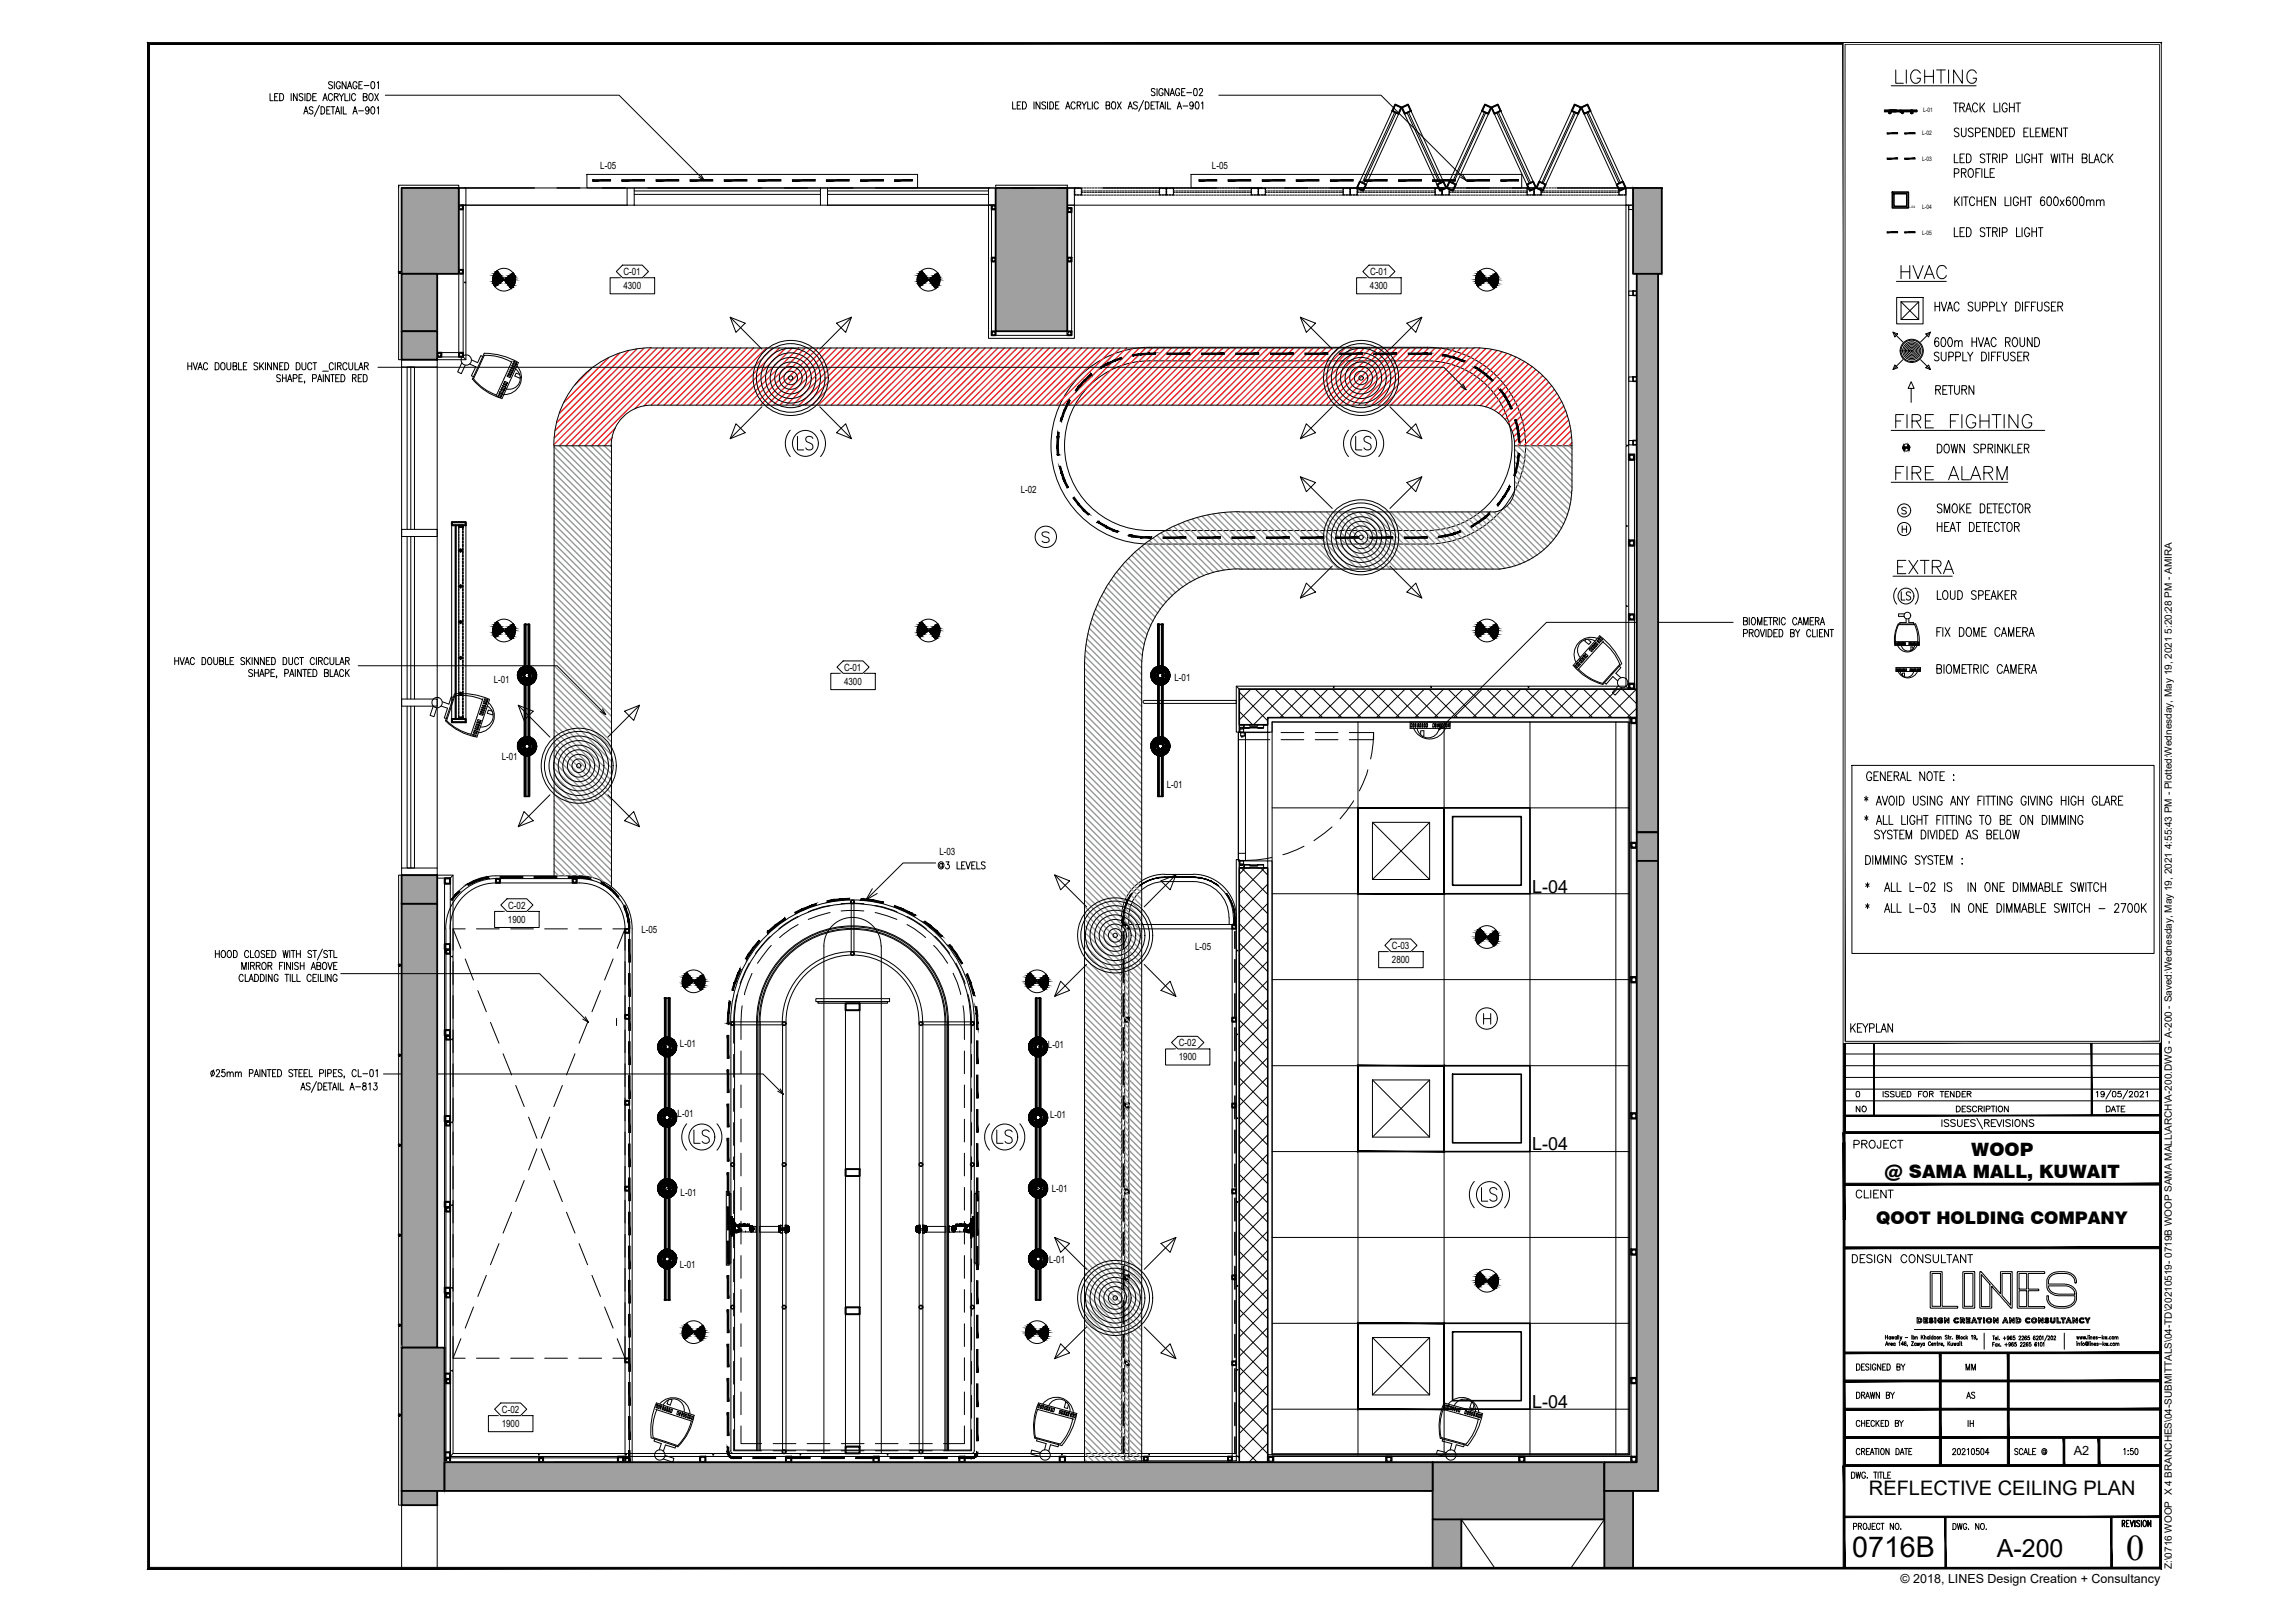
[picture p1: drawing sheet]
<svg xmlns="http://www.w3.org/2000/svg" width="420mm" height="297mm" viewBox="0 0 420 297" stroke-linecap="round" stroke-linejoin="round" font-family="sans-serif">
<defs><g id="words">
<text font-size="6.7" x="392" y="287.6">0</text>
<g font-size="5.7">
<text x="146.1" y="84.3">LS</text>
<text x="249.1" y="84.3">LS</text>
<text x="127" y="212">LS</text>
<text x="182.7" y="212">LS</text>
<text x="272.3" y="222.6">LS</text>
</g>
<text font-size="5.3" x="341.5" y="287.1">0716B</text>
<text font-size="4.6" x="368.1" y="287.1">A-200</text>
<g font-size="4.4">
<text x="349.6" y="111.8">LS</text>
<text x="361.6" y="254">MM</text>
</g>
<g font-size="4">
<text x="349.6" y="96">S</text>
<text x="341.5" y="206.4">NO</text>
<text x="361.6" y="258.9">AS</text>
<text x="361.9" y="264.2">IH</text>
</g>
<text font-size="3.7" x="344.6" y="275.6">REFLECTIVE CEILING PLAN</text>
<g font-size="3.4">
<text x="363.4" y="213.2">WOOP</text>
<text x="347.4" y="217.2">@ SAMA MALL, KUWAIT</text>
</g>
<g font-size="3.3">
<text x="282.5" y="164.6">L-04</text>
<text x="282.5" y="212.1">L-04</text>
<text x="282.5" y="259.6">L-04</text>
</g>
<text font-size="3.2" x="345.9" y="225.7">QOOT HOLDING COMPANY</text>
<g font-size="2.3">
<text x="382.3" y="268.2">A2</text>
<text x="350.4" y="291.8">© 2018, LINES Design Creation + Consultancy</text>
</g>
<g font-size="1.8">
<text x="110.7" y="31.1">L-05</text>
<text x="223.4" y="31.1">L-05</text>
<text x="114.9" y="53.3">4300</text>
<text x="114.9" y="50.7">C-01</text>
<text x="252.6" y="53.3">4300</text>
<text x="252.6" y="50.7">C-01</text>
<text x="188.2" y="90.9">L-02</text>
<text x="91" y="125.9">L-01</text>
<text x="155.6" y="123.7">C-01</text>
<text x="216.5" y="125.5">L-01</text>
<text x="155.6" y="126.3">4300</text>
<text x="92.5" y="140.1">L-01</text>
<text x="215.1" y="145.2">L-01</text>
<text x="173.2" y="157.7">L-03</text>
<text x="93.7" y="167.5">C-02</text>
<text x="93.6" y="170.2">1900</text>
<text x="118.2" y="172">L-05</text>
<text x="220.3" y="175.2">L-05</text>
<text x="256.6" y="177.6">2800</text>
<text x="256.6" y="174.9">C-03</text>
<text x="125.3" y="193.1">L-01</text>
<text x="193.2" y="193.2">L-01</text>
<text x="217.3" y="195.5">1900</text>
<text x="217.3" y="192.9">C-02</text>
<text x="124.9" y="206">L-01</text>
<text x="193.6" y="206.1">L-01</text>
<text x="125.5" y="220.5">L-01</text>
<text x="193.9" y="219.9">L-01</text>
<text x="125.3" y="233.7">L-01</text>
<text x="193.4" y="232.9">L-01</text>
<text x="92.5" y="263.1">1900</text>
<text x="92.5" y="260.5">C-02</text>
<text x="400.4" y="289.3" transform="rotate(-90 400.4 289.3)">Z:\0716 WOOP X 4 BRANCHES\04-SUBMITTALS\04-TD\20210519- 0719B WOOP SAMA MALL\ARCH\A-200.DWG - A-200 - Saved:Wednesday, May 19, 2021 4:55:43 PM - Plotted:Wednesday, May 19, 2021 5:20:28 PM - AMIRA</text>
</g>
<g font-size="1.1">
<text x="354.5" y="20.6">L-01</text>
<text x="354.4" y="29.7">L-03</text>
<text x="354.4" y="24.9">L-02</text>
<text x="354.4" y="38.5">L-04</text>
<text x="354.4" y="43.4">L-05</text>
</g>
<text font-size=".6" x="351.9" y="38.3">L-04</text>
</g></defs>
<!-- layer: FLR$0$A-WALL-PATT -->
<g fill="none" stroke="#000" stroke-width=".18">
<path d="M228.5 131.2l2.4 2.4M228.5 127.6l5.2 5.3M230.6 127.1l-2.1 2.1M231.4 127.1l5.3 5.2M234.1 127.1l-5.6 5.6M235 127.1l5.3 5.2M237.7 127.1l-6.6 6.5M238.5 127.1l5.3 5.2M241.3 127.1l-5.3 5.2M242.1 127.1l5.3 5.2M244.8 127.1l-5.3 5.2M245.7 127.1l5.3 5.2"/>
<path d="M248.4 127.1l-5.3 5.2M249.2 127.1l5.3 5.2M251.9 127.1l-5.3 5.2M252.8 127.1l5.3 5.2M255.5 127.1l-5.3 5.2M256.3 127.1l5.3 5.2M259 127.1l-5.3 5.2M259.9 127.1l5.3 5.2M262.6 127.1l-5.3 5.2M263.4 127.1l5.3 5.2M266.1 127.1l-5.2 5.2M267 127.1l5.3 5.2"/>
<path d="M269.7 127.1l-5.3 5.2M270.6 127.1l5.2 5.2M273.3 127.1l-5.3 5.2M274.1 127.1l5.3 5.2M276.8 127.1l-5.3 5.2M277.7 127.1l5.3 5.2M280.4 127.1l-5.3 5.2M281.2 127.1l5.3 5.2M283.9 127.1l-5.3 5.2M284.8 127.1l5.3 5.2M287.5 127.1l-5.3 5.2M288.3 127.1l5.3 5.2"/>
<path d="M291 127.1l-5.2 5.2M291.9 127.1l5.3 5.2M294.6 127.1l-5.3 5.2M295.5 127.1l5.2 5.2M298.2 127.1l-5.3 5.2M299 127.1l2.8 2.7M301.7 127.1l-5.3 5.2M301.8 130.6l-1.8 1.7M228.5 177.4l5.2 5.3M228.5 173.8l5.2 5.3M228.5 170.3l5.2 5.3M228.5 166.7l5.2 5.3"/>
<path d="M228.5 163.2l5.2 5.3M228.9 160l4.8 4.9M229.6 160l-1.1 1.2M232.5 160l1.2 1.4M233.1 160l-4.6 4.7M233.7 163l-5.2 5.3M233.7 166.6l-5.2 5.3M233.7 170.1l-5.2 5.3M233.7 173.7l-5.2 5.3M233.7 177.2l-5.2 5.3M228.5 198.7l5.2 5.3M228.5 195.2l5.2 5.3"/>
<path d="M228.5 191.6l5.2 5.3M228.5 188.1l5.2 5.3M228.5 184.5l5.2 5.3M228.5 181l5.2 5.3M233.7 180.8l-5.2 5.3M233.7 184.3l-5.2 5.3M233.7 187.9l-5.2 5.3M233.7 191.5l-5.2 5.3M233.7 195l-5.2 5.3M233.7 198.6l-5.2 5.3M228.5 216.5l5.2 5.3M228.5 213l5.2 5.3"/>
<path d="M228.5 209.4l5.2 5.3M228.5 205.9l5.2 5.2M228.5 202.3l5.2 5.3M233.7 202.1l-5.2 5.3M233.7 205.7l-5.2 5.3M233.7 209.2l-5.2 5.3M233.7 212.8l-5.2 5.3M233.7 216.4l-5.2 5.2M233.7 219.9l-5.2 5.3M228.5 237.9l5.2 5.2M228.5 234.3l5.2 5.3M228.5 230.7l5.2 5.3"/>
<path d="M228.5 227.2l5.2 5.3M228.5 223.6l5.2 5.3M228.5 220.1l5.2 5.3M233.7 223.5l-5.2 5.3M233.7 227l-5.2 5.3M233.7 230.6l-5.2 5.3M233.7 234.1l-5.2 5.3M233.7 237.7l-5.2 5.3M228.5 259.2l5.2 5.3M228.5 255.6l5.2 5.3M228.5 252.1l5.2 5.3M228.5 248.5l5.2 5.3"/>
<path d="M228.5 245l5.2 5.3M228.5 241.4l5.2 5.3M233.7 241.2l-5.2 5.3M233.7 244.8l-5.2 5.3M233.7 248.4l-5.2 5.2M233.7 251.9l-5.2 5.3M233.7 255.5l-5.2 5.3M233.7 259l-5.2 5.3M228.5 266.3l3.3 3.3M228.5 262.7l5.2 5.3M233.7 262.6l-5.2 5.3M233.7 266.1l-3.4 3.5"/>
</g>
<!-- layer: FLR$0$A-WALL-CMU -->
<path d="M228.5 127.1h73.3v5.2h-68.1v1.3h-5.2zM228.5 160h5.2v109.6h-5.2z" fill="none" stroke="#000" stroke-width=".3"/>
<!-- layer: FLR$0$A-DETL-MCUT -->
<g fill="none" stroke="#000" stroke-width=".3">
<path d="M257.2 19.2l1.2 .6-.5 1.2-1.2-.5zM257.2 19.3l1.1 .5-.5 1.1-1.1-.5zM258.4 19.8l1.2-.6 .5 1.3-1.1 .5zM258.5 19.8l1.1-.5 .5 1.1-1.1 .5zM273.8 19.2l1.2 .6-.6 1.2-1.2-.5zM273.8 19.3l1.1 .5-.5 1.1-1.1-.5zM275 19.8l1.1-.6 .6 1.3-1.2 .5zM275 19.8l1.1-.5 .5 1.1-1.1 .5zM290.3 19.2l1.2 .6-.5 1.2-1.3-.5zM290.3 19.3l1.1 .5-.5 1.1-1.1-.5zM291.5 19.8l1.2-.6 .5 1.3-1.1 .5zM291.5 19.8l1.2-.5 .5 1.1-1.1 .5z"/>
<path d="M84.6 37.8h.8v.8h-.8zM84.7 37.9h.6v.7h-.6zM182.8 37.8h.8v.8h-.8zM182.9 37.9h.6v.7h-.6zM196.8 38.3h.8v.8h-.8zM196.9 38.4h.6v.7h-.6zM250.7 33.5l1.2 .5-.6 1.2-1.2-.5zM250.7 33.5l1.1 .5-.5 1.1-1.1-.4zM264.9 34l1.2-.5 .6 1.2-1.2 .5zM265 34l1.1-.5 .5 1.2-1.1 .4zM267.2 33.5l1.2 .5-.5 1.2-1.2-.5zM267.3 33.5l1.1 .5-.6 1.1-1.1-.4z"/>
<path d="M281.5 34l1.2-.5 .5 1.2-1.2 .5zM281.6 34l1.1-.5 .5 1.2-1.1 .4zM283.8 33.5l1.2 .5-.6 1.2-1.2-.5zM283.8 33.5l1.1 .5-.5 1.1-1.1-.4zM298 34l1.2-.5 .6 1.2-1.2 .5zM298.1 34l1.1-.5 .5 1.2-1.1 .4zM73.5 50.1h.2v.3h-.2h.2v-.2zM84.6 49.7h.8v.8h-.8zM84.7 49.8h.6v.6h-.6zM182.8 47.5h.8v.7h-.8zM182.9 47.5h.6v.7h-.6zM196.8 47.5h.8v.7h-.8z"/>
<path d="M196.9 47.5h.6v.7h-.6zM301.1 53.7h.7v.8h-.7zM80.6 65h.8v.8h-.8zM80.7 65.1h.6v.6h-.6zM84.6 65h.8v.8h-.8zM84.7 65.1h.6v.6h-.6zM182.8 61.1h.8v.7h-.8zM182.9 61.2h.6v.6h-.6zM196.8 61.1h.8v.7h-.8zM196.9 61.2h.6v.6h-.6zM301.1 69.5h.7v.8h-.7zM83.3 96.8v.1h.1"/>
<path d="M83.3 96.5v.2M83.4 96.6v.2h.2M83.4 96.3h-.1v.1M83.5 96.3h.2M83.5 96.9h.2M83.6 96.3h-.2v.2M83.7 96.3h.2M83.7 96.8h.2M83.9 96.3h.2M83.9 96.9h.2M84 96.3h.2M84 96.8h.2"/>
<path d="M84.2 96.3h.2M84.2 96.9h.2M84.3 96.3h.2M84.3 96.8h.2M84.5 96.3h.2M84.5 96.9h.2M84.6 96.3h.2M84.6 96.8h.2M84.8 96.9h-.2v.3h.2M84.8 96.9h-.2v.2h.2M84.8 96.3h.2M84.8 96.9h.5"/>
<path d="M84.9 97.2h.2M84.9 96.9h.2M84.9 97.1h.2M85 96.3h.2M85 96.8h.2M85.1 96.3h.2M85.2 96.9h.2v.3h-.2M85.2 96.9h.1v.2h-.1M85.3 96.3h.2M85.3 96.8h.2M85.4 96.3h.2M85.4 96.9h.2"/>
<path d="M85.6 96.3h.2v.2M85.7 96.3h.2v.1M85.8 96.6v.2h-.2M85.9 96.5v.2M85.9 96.8v.1h-.2M300.3 83.8h1v1h-1zM300.3 99.6h1v1.1h-1zM300.4 83.9h.8v.8h-.8zM300.4 99.7h.8v.8h-.8zM301.1 81.2h.7v.8h-.7zM300.3 113.2h1v1.1h-1zM300.4 113.4h.8v.8h-.8z"/>
<path d="M83.3 133.1v.1h.1M83.3 132.7v.3M83.4 132.9v.2h.2M83.4 132.5h-.1v.2M83.5 132.5h.2M83.5 133.2h.2M83.6 132.6h-.2v.2M83.7 132.6h.2M83.7 133.1h.2M83.9 132.5h.2M83.9 133.2h.2M84 132.6h.2"/>
<path d="M84 133.1h.2M84.2 132.5h.2M84.2 133.2h.2M84.3 132.6h.2M84.3 133.1h.2M84.5 132.5h.2M84.5 133.2h.2M84.6 132.3h.2h-.2v.2h.2h-.2zM84.6 132.6h.2M84.6 133.1h.2M84.8 132.5h.5M84.8 133.2h.2"/>
<path d="M84.9 132.3h.2M85 132.6h.2M85 133.1h.2M85.1 133.2h.2M85.2 132.3h.2v.2h-.2h.1v-.2M85.3 132.6h.2M85.3 133.1h.2M85.4 132.5h.2M85.4 133.2h.2M85.6 132.6h.2v.2M85.7 132.5h.2v.2M85.8 132.9v.2h-.2"/>
<path d="M85.9 132.7v.3M85.9 133.1v.1h-.2M300.3 126h1v1.1h-1zM300.4 126.1h.8v.8h-.8zM300.7 132.3h1.1v1.1h-1.1zM300.8 132.4h.8v.9h-.8zM300.7 155.3h1.1v1.1h-1.1zM300.8 155.5h.8v.7h-.8zM73.5 177.8h.2v.3h-.2h.2v-.2zM82 174.1h1v1h-1zM82 161.9h1v1.1h-1zM82 174.1h.9v.9h-.9z"/>
<path d="M82 162h.9v.9h-.9zM82.2 175.1h.8v.8h-.8zM82.3 175.2h.6v.6h-.6zM91.4 162h.8v.8h-.8zM91.5 162.1h.6v.6h-.6zM105.5 162h.8v.8h-.8zM105.6 162.1h.7v.6h-.7zM115.2 171.3h.8v.7h-.8zM115.3 171.3h.7v.6h-.7zM207.3 170.5h.8v.8h-.8zM207.4 170.5h.7v.7h-.7zM227.2 170.5h.7v.8h-.7z"/>
<path d="M227.2 170.5h.6v.7h-.6zM73.5 194.4h.2v.3h-.2h.2v-.2zM82 189.9h1v1.1h-1zM82 190h.9v.9h-.9zM82.2 191h.8v.7h-.8zM82.3 191h.6v.6h-.6zM115.2 187.1h.8v.8h-.8zM115.3 187.2h.7v.6h-.7zM207.3 187.6h.8v.8h-.8zM207.4 187.7h.7v.6h-.7zM227.2 187.6h.7v.8h-.7zM227.2 187.7h.6v.6h-.6z"/>
<path d="M300.7 180.1h1.1v1.1h-1.1zM300.8 180.2h.8v.8h-.8zM73.5 211h.2v.3h-.2h.2v-.2zM82 205.7h1v1.1h-1zM82 205.8h.9v.9h-.9zM82.2 206.8h.8v.7h-.8zM82.3 206.9h.6v.6h-.6zM115.2 202.9h.8v.8h-.8zM115.2 218.8h.8v.8h-.8zM115.3 203h.7v.7h-.7zM115.3 218.8h.7v.7h-.7zM207.3 203.4h.8v.8h-.8z"/>
<path d="M207.3 219.3h.8v.8h-.8zM207.4 203.5h.7v.7h-.7zM207.4 219.4h.7v.6h-.7zM227.2 203.4h.7v.8h-.7zM227.2 219.3h.7v.8h-.7zM227.2 203.5h.6v.7h-.6zM227.2 219.4h.6v.6h-.6zM300.7 205.2h1.1v1.1h-1.1zM300.8 205.3h.8v.8h-.8zM73.5 227.6h.2v.3h-.2h.2v-.2zM82 237.4h1v1h-1zM82 221.6h1v1h-1z"/>
<path d="M82 237.5h.9v.9h-.9zM82 221.6h.9v.9h-.9zM82.2 238.4h.8v.9h-.8zM82.2 222.6h.8v.8h-.8zM82.3 238.5h.6v.7h-.6zM82.3 222.7h.6v.6h-.6zM207.3 235.1h.8v.8h-.8zM207.4 235.2h.7v.6h-.7zM227.2 235.1h.7v.8h-.7zM227.2 235.2h.6v.6h-.6zM300.7 230.3h1.1v1.1h-1.1zM300.8 230.4h.8v.9h-.8z"/>
<path d="M73.5 244.2h.2v.3h-.2h.2v-.3zM82 253.2h1v1.1h-1zM82 253.3h.9v.9h-.9zM82.2 254.3h.8v.8h-.8zM82.3 254.4h.6v.6h-.6zM115.2 250.4h.8v.8h-.8zM115.3 250.5h.7v.6h-.7zM207.3 251h.8v.7h-.8zM207.4 251.1h.7v.6h-.7zM227.2 251h.7v.7h-.7zM227.2 251.1h.6v.6h-.6zM300.7 254h1.1v1.1h-1.1z"/>
<path d="M300.8 254.2h.8v.8h-.8zM73.5 260.8h.2v.3h-.2l.2-.1v-.2zM82 267.7h1v1.1h-1zM82 267.8h.9v.9h-.9zM82.2 268.8h.8v.8h-.8zM82.3 268.9h.6v.6h-.6zM99.4 268.8h.8v.8h-.8zM99.4 268.9h.7v.6h-.7zM113.9 268.5h1v1.1h-1zM114 268.6h.9v.9h-.9zM115.2 268.8h.8v.8h-.8zM115.3 268.9h.7v.6h-.7z"/>
<path d="M129 268.5h1.1v1.1h-1.1zM129.1 268.6h.9v.9h-.9zM144.9 268.5h1v1.1h-1zM144.9 268.6h.9v.9h-.9zM161 268.5h1.1v1.1h-1.1zM161.1 268.6h.9v.9h-.9zM176.8 268.5h1.1v1.1h-1.1zM176.9 268.6h.9v.9h-.9zM195.3 268.5h1.1v1.1h-1.1zM195.4 268.6h.9v.9h-.9zM210.9 268.5h.7v.9h-.7zM210.9 268.6h.6v.7h-.6z"/>
<path d="M226.4 268.5h.8v.9h-.8zM226.4 268.6h.7v.7h-.7zM233.7 268.5h1.1v1.1h-1.1zM233.9 268.7h.8v.8h-.8zM255.5 268.5h1.1v1.1h-1.1zM255.7 268.7h.8v.8h-.8zM280 268.5h1.1v1.1h-1.1zM280.2 268.7h.8v.8h-.8zM300.7 268.5h1.1v1.1h-1.1zM300.8 268.7h.8v.8h-.8z"/>
<circle cx="157.2" cy="166.3" r=".32"/>
<circle cx="157.2" cy="175.8" r=".32"/>
<circle cx="135.1" cy="188.7" r=".32"/>
<circle cx="144.5" cy="188.7" r=".32"/>
<circle cx="169.8" cy="188.7" r=".32"/>
<circle cx="179.3" cy="188.7" r=".32"/>
<circle cx="135.1" cy="214.7" r=".32"/>
<circle cx="144.5" cy="214.7" r=".32"/>
<circle cx="169.8" cy="214.7" r=".32"/>
<circle cx="179.3" cy="214.7" r=".32"/>
<circle cx="135.1" cy="241" r=".32"/>
<circle cx="144.5" cy="241" r=".32"/>
<circle cx="169.8" cy="241" r=".32"/>
<circle cx="179.3" cy="241" r=".32"/>
<circle cx="144.5" cy="267.7" r=".32"/>
<circle cx="169.8" cy="267.7" r=".32"/>
</g>
<!-- layer: FLR$0$A-WALL-FWDC -->
<g fill="none" stroke="#000" stroke-width=".18">
<path d="M85.4 37.8h.5v14.2h-.3v.1h.3v14.2h-5.3v-.5h4.8zM182.2 37.8h.6v24h14.8v-23.5h-.8v-.5h1.3v24.6h-15.9zM85.4 65.8l.5 .5M84.1 96.9h.5v35.6h-.5zM227.9 126.5h17.9v.3h.2v-.3h17.8v.3h.1v-.3h17.8v.3h.2v-.3h17.9v-14.7h.2v-.1h-.2v-14.6h.2v-.2h-.2v-14.7l.5-.1v45h-71.8v7.9h-.6zM227.9 126.5l.6 .6M228.3 135h.2M228.6 134.4h.7v.6h-.7zM228.7 134.1h.4v.3h-.4zM233 133.7h.7v1.3h-5.2v-1.3h.8v.5h3.7v-.6h-1.1v.2h-1.5v-.2h-1.1v.6h1.1v-.1h1.5v.1h1.1M299.8 126.5l.5 .6M228.3 158.7h.2"/>
<path d="M228.6 158.7h.7v.6h-.7zM228.7 159.3h.4v.3h-.4zM233 159.5h-1.1v.1h-1.5v-.1h-1v.5h1v-.1h1.5v.1h1.1v-.5h-3.6v.5h-.9v-1.3h5.2v1.3h-.7M80.6 161.4h2.9v14.9h-.2v.1h.2v15.2h-.2v.1h.2v15.2h-.2v.1h.2v15.2h-.2v.1h.2v15.1h-.2v.1h.2v15.2h-.2v.1h.2v15.2h15.8v.3h.1v-.3h16v.3h.1v-.3h15.9v.3h.2v-.3h15.9v.3h.1v-.3h16v.3h.1v-.3h16v.3h.1v-.3h32v.3h.1v-.3h16v-15.4h.3v-.1h-.3v-15.3h.3v-.2h-.3v-15.3h.3v-.1h-.3v-15.4h.3v-.1h-.3v-15.3h.3v-.1h-.3v-15.4h.3v-.1h-.3v-16.7h.6v110h-145.5v-106.6h-2.4zM83.5 161.4l-.5 .5M113.7 187.8v1.3M83.5 268l-.5 .5M195.7 268v.3h.1v-.3M227.9 268.3l.6 .5"/>
</g>
<!-- layer: FLR$0$A-WALL-MTL -->
<path d="M300.3 37.8h.8v.8h-.8zM300.3 53.7h.8v.8h-.8zM300.3 69.5h.8v.8h-.8zM83.9 96.9h.2v35.6h-.2zM300.3 81.2h.8v.8h-.8z" fill="none" stroke="#000" stroke-width=".18"/>
<!-- layer: FLR$0$A-WALL-FSTN -->
<path d="M299.8 37.8h.5v44.3h-.5z" fill="none" stroke="#000" stroke-width=".18"/>
<!-- layer: FLR$0$A-ELEV-1 -->
<g fill="none" stroke="#000" stroke-width=".18">
<path d="M256.7 20.5l-6 13M257.9 21l-6 13M259 21l5.9 13M260.1 20.5l6 13M273.2 20.5l-6 13M274.4 21l-6 13M275.5 21l6 13M276.7 20.5l6 13M289.7 20.5l-5.9 13M291 21l-6 13M292.1 21l5.9 13M293.2 20.5l6 13"/>
<path d="M84.6 50.5v14.5h-3.2M84.6 97.2v.4M84.6 97.9v.4M84.6 98.5v.4M84.6 99.1v.4M84.6 99.7v.4M85.4 97.2v.4M85.4 97.9v.4M85.4 98.5v.4M85.4 99.1v.4M85.4 99.7v.4M301.3 83.8v42.2"/>
<path d="M84.6 100.4v.4M84.6 101v.4M84.6 101.6v.5M84.6 102.3v.4M84.6 102.9v.4M84.6 103.5v.4M84.6 104.1v.4M84.6 104.8v.4M84.6 105.4v.4M84.6 106v.5M84.6 106.7v.4M84.6 107.3v.4"/>
<path d="M84.6 107.9v.4M84.6 108.5v.5M84.6 109.2v.4M84.6 109.8v.4M84.6 110.4v.5M84.6 111.1v.3M84.6 111.7v.4M84.6 112.3v.4M84.6 112.9v.5M84.6 113.6v.4M84.6 114.2v.4M84.6 114.8v.5"/>
<path d="M84.6 115.5v.4M84.6 116.1v.4M84.6 116.7v.4M84.6 117.3v.5M84.6 118v.4M84.6 118.6v.4M84.6 119.2v.5M84.6 119.8v.5M85.4 100.4v.4M85.4 101v.4M85.4 101.6v.5M85.4 102.3v.4"/>
<path d="M85.4 102.9v.4M85.4 103.5v.4M85.4 104.1v.4M85.4 104.8v.4M85.4 105.4v.4M85.4 106v.5M85.4 106.7v.4M85.4 107.3v.4M85.4 107.9v.4M85.4 108.5v.5M85.4 109.2v.4M85.4 109.8v.4"/>
<path d="M85.4 110.4v.5M85.4 111.1v.3M85.4 111.7v.4M85.4 112.3v.4M85.4 112.9v.5M85.4 113.6v.4M85.4 114.2v.4M85.4 114.8v.5M85.4 115.5v.4M85.4 116.1v.4M85.4 116.7v.4M85.4 117.3v.5"/>
<path d="M85.4 118v.4M85.4 118.6v.4M85.4 119.2v.5M85.4 119.8v.5M84.6 120.5v.4M84.6 121.1v.4M84.6 121.7v.5M84.6 122.4v.4M84.6 123v.4M84.6 123.6v.4M84.6 124.2v.5M84.6 124.9v.4"/>
<path d="M84.6 125.5v.4M84.6 126.1v.5M84.6 126.8v.4M84.6 127.4v.4M84.6 128v.4M84.6 128.6v.5M84.6 129.3v.4M84.6 129.9v.4M84.6 130.5v.5M84.6 131.2v.4M84.6 131.8v.5M85.4 120.5v.4"/>
<path d="M85.4 121.1v.4M85.4 121.7v.5M85.4 122.4v.4M85.4 123v.4M85.4 123.6v.4M85.4 124.2v.5M85.4 124.9v.4M85.4 125.5v.4M85.4 126.1v.5M85.4 126.8v.4M85.4 127.4v.4M85.4 128v.4"/>
<path d="M85.4 128.6v.5M85.4 129.3v.4M85.4 129.9v.4M85.4 130.5v.5M85.4 131.2v.4M85.4 131.8v.5M211 129.1l-.3 .3 .3 .3M211 129.1h16.9v.6h-16.9M82 162.2v90.8M150.4 184.1h13.6v.6h-13.6zM150.8 184.7h12.8v.3h-12.8zM155.9 186.3v80.4"/>
<path d="M158.5 186.3v80.4M133.9 219.7h.6v13.6h-.6zM180 219.7h.5v13.6h-.5zM134.5 220.1h.2v12.8h-.2zM134.7 226.8h.2M134.7 227.6h.1M134.7 224.5h.1M134.7 224.8h.2M134.7 224.8h.1M134.7 227.6h.2M134.7 224.6h.1M134.7 224.9h.1"/>
<path d="M134.7 224.6h.2M134.7 224.5h.2zM134.7 224.9h.2M134.7 224.8h.2zM134.7 225.4h.1M134.8 224.9h.1M134.7 226.1v1.5M134.7 226.7h.2M134.7 226.1h.2M134.7 227.5h.2M134.7 224.8l.2 .1M134.7 224.5v1.6"/>
<path d="M134.7 227.5v.1M134.7 224.5h.2M134.7 225.4h.2M134.7 225h.2M134.7 224.5l.1 .1M134.8 224.6h.1M134.8 224.8h.1M134.8 224.5h.1M134.8 227.7h.1M134.8 227.5h.1M134.8 225.7h.1M134.8 225.5h.1"/>
<path d="M134.8 227.6h.1M134.8 227.1h.1M134.8 227.2h.1M134.8 227.3h.1M134.8 225.6h.1M134.8 225.5v.2M134.8 227.5v.2M134.8 224.6h-.1M134.9 227.6h.1M134.9 228h.1M134.9 227.9h.1M134.9 227.1h.1"/>
<path d="M134.9 227.2h.1M134.9 227.1v.3M134.9 224.6h.1M134.9 224.9h.1M134.9 225.4h.1M134.9 225.4v-.2v.2M134.9 225h.1M134.9 226.7h.1M134.9 225.7h.1M134.9 225.5h.1M134.9 227.4h.1M134.9 227.7h.1"/>
<path d="M134.9 226.1h.1M134.9 227.3h.1M134.9 224.8h.1M134.9 224.5h.1M134.9 227.5h.1M134.9 226.1v1M134.9 225.6h.1M134.9 227.2v.2M134.9 226.8h.1M134.9 224.5h-.1M134.9 225.2h.1M134.9 224.5v1.6"/>
<path d="M134.9 227.1v.9M134.9 227.2v.1M134.9 227h.1M134.9 226.9h.1M134.9 226h.1M134.9 226.4h.1M134.9 226.5h.1M134.9 226.6h.1M134.9 226.2h.1M134.9 226.3h.1M134.9 225v.2v-.1M134.9 227.9v.1"/>
<path d="M134.9 224.5v.1M134.9 224.8v.1M134.9 225.5v.2M134.9 226v1M134.9 227.1v.1M134.9 227.3v.1M135.3 227.1h.1M135.3 226.6h.1M135.3 227.3h.1M135.3 227.4h.1M135.3 227.5h.1M135.3 227.6h.1"/>
<path d="M135.3 227.7h.1M135.3 227.9h.1M135.3 225.9h.1M135.3 228h.1M135.3 228.2h.1M135.3 226.7h.1M135.3 226h.1M135.3 227v.1M135.3 226.8h.1M135.3 226.2h.1M135.3 227.2h.1M135.3 227h.1"/>
<path d="M135.3 226.9h.1M135.3 226.3h.1M135.3 227.1h.3M135.3 227.1v1.3M135.3 227.2h.5M135.3 225.8h.1M135.3 225.6h.1M135.3 227.8h.1M135.3 225.7h.1M135.3 225.4h.1M135.3 228.1h.1M135.3 228.4h.1"/>
<path d="M135.3 225.3h.1M135.3 225.5h.1M135.3 225h.1M135.3 225.2h.1M135.3 224.9h.1M135.3 225.1h.1M135.3 225.3l1 1.6M135.3 228.3h.1M135.3 224.9v2.1M135.3 227.3v.1M135.3 227.7v.1M135.3 225.2l1 1.4"/>
<path d="M135.3 226.5h.1M135.3 227.4v.1M135.3 227.1h.2M135.3 226.9v.2M135.3 227.5v.1M135.3 226.1h.1M135.3 227.1v.1M135.3 224.9v2M135.3 227.2v.4M135.3 227.7v.2M135.3 228v.1M135.3 227.2v.1"/>
<path d="M135.4 226.5h.1M135.4 226.8h.1M135.4 226.6v.1M135.4 226.7h.1M135.4 226.6h.1M135.4 227.1h.1M135.4 227.2h.1M135.4 226.7v.1M135.4 226h.1M135.4 227.2h.4M135.4 227.1h.2M135.4 227.2h.2"/>
<path d="M135.4 227.2h.2zM135.4 227.1h.2h-.2M135.4 226.5v.3M135.4 227.1v.1M135.4 226.4h.1M135.4 226.4l.1 .1M135.4 226.4v.1M135.4 226.4v.4M135.5 226.5h.1M135.5 226.4h.1M135.5 226.6h.1M135.5 226.7h.1"/>
<path d="M135.5 226.8h.1M135.5 226.1h.1M135.5 227.1h.1M135.5 226.1v.1M135.5 227.2h.1M135.5 226.8h-.1M135.5 226.3v.1M135.5 226h.1M135.5 226.2h.1M135.5 226.7h-.1M135.5 226.6v.1M135.5 226.4v.1"/>
<path d="M135.5 226.4v.4M135.6 226.1h.1M135.6 226.2h.1M135.6 226h.1M135.6 226.9h.1M135.6 227.1h-.2h.2M135.6 227.2h-.2M135.6 227.1h.1M135.6 226v.2M135.6 226.8v.1M135.6 227.2h.1M135.6 227.1h.6"/>
<path d="M135.6 226.6h.1M135.6 226.7h.1M135.6 226.7v.2M135.6 226.4v.1M135.6 226v.6M135.6 227.1h.2h-.2M135.6 226.6v.5M135.6 227l-.1 .1M135.6 227h.6M135.7 226.1h.1M135.7 227.1h.1M135.7 227.2h.1"/>
<path d="M135.7 227h.1M135.7 227l.1 .1M135.7 227v.1M135.8 226.1h.1M135.8 227.1h.1M135.8 227.2h.1M135.8 227.3h.1M135.8 227.2v.1M135.8 227h.2M135.8 227.1l-.4 .1M135.8 227.1l-.2 .1M135.8 227.3h-.5"/>
<path d="M135.8 227.1v.2M135.8 227.1h-.2M135.8 227.1h2.5M135.8 227.1v.1M135.8 227.2h.2M135.8 227.1l.1 .1M135.9 227.1h.1M135.9 226.1h.1M135.9 227.3h.1M135.9 227.2h.1M135.9 226.9h.1M135.9 227h.1"/>
<path d="M135.9 226.9v.1M135.9 227.1v.2M135.9 226.1h-.4v1M136 227.1h.1M136 227.3h.1M136 227.2h.1M136 226.9h.1M136 226.1h.1M136 227.2v.1M136 227h.1M136 226.9h.4M136 226.9v.1"/>
<path d="M136 226.9h-.1M136 227.1v.1M136.1 226.9h.3M136.1 226.9h.1M136.1 227.1h.1M136.1 227h.1M136.1 226.1h.1M136.1 227v.1M136.1 226.1h2M136.1 227.1l-.2 .1M136.1 226.2h.1M136.1 226.3h.1"/>
<path d="M136.1 226.2v.1M136.1 226.3l.1 .1M136.1 226.9l.1 .1M136.2 226.5h.1M136.2 227h.1M136.2 227.1h-.1M136.2 226.6h.1M136.2 226.6l.1 .3M136.2 227.1h.1M136.2 226.1h.1M136.2 226.9h.1M136.2 226.1l.1 .2"/>
<path d="M136.3 225.8h.1M136.3 225.8l-.2 .4M136.3 226v.1M136.3 226.6h.1M136.3 226.6v.2M136.3 226.3v.8h.1M136.3 227h.1M136.3 226.1h.1M136.3 226.3h.1M136.3 226.9h.1M136.3 226.1v.1M136.3 226.3v.3"/>
<path d="M136.3 226.9v.2M136.3 226.6l.1 .1M136.3 227v.1M136.3 227.1h.1M136.3 225.9h.5M136.3 225.9h.1M136.3 227.1h-.2M136.3 226.1l.1 .5M136.3 226h.1M136.3 227h-.2M136.3 227.1h-.1M136.4 226.1h.1"/>
<path d="M136.4 225.7h.1M136.4 226.7h.1M136.4 226.9h.1M136.4 226.8h.1M136.4 225.7l.6 .1M136.4 227h.1M136.4 226.6h.1M136.4 225.9l-.1 .1M136.4 225.9h.1M136.4 225.7l-.1 .1M136.4 226.9l-.1 .1M136.4 226.7v.1"/>
<path d="M136.4 226.8v.1M136.4 227l-.1 .1M136.4 227.1h.1M136.4 226.9v.1M136.4 227v.1M136.4 226.6v.3M136.4 226.8l.1 .1M136.5 226.8h.1M136.5 227h.1M136.5 226.9h.1M136.5 225.8l-.3 .1v.2M136.5 227.1h.1"/>
<path d="M136.5 226.1h.1M136.5 226.9l-.1 .1M136.5 226.9h.2M136.5 226.9v.1M136.5 227.1h-.1M136.6 226.9h.1M136.6 226.8h.1M136.6 225.8h.1M136.6 226.1h.1M136.6 226.9l-.2 .1M136.7 227l-.2 .1M136.7 226.9h.1"/>
<path d="M136.7 226.8h.1M136.7 227h.1M136.7 226.1h.1M136.7 226.8v.1M136.7 226.9v.1M136.8 225.8h.1M136.8 226.1h.1M136.8 225.8h.3M136.9 226.1h.1M137 225.9h.1M137 225.8h.1M137 226.1h.1"/>
<path d="M137 225.9l.6 .1M137.1 225.9h.1M137.1 226.1h.1M137.1 225.8h.1M137.1 225.9h-.7M137.1 225.8l.4-.1 .1 .2M137.2 225.8h.1M137.2 225.7h.1M137.2 226.1h.1M137.2 225.8l.4 .1M137.3 225.8h.1M137.3 226.1h.1"/>
<path d="M137.3 225.7h.1M137.3 225.8h-.1M137.4 226.1h.1M137.4 225.8h.1M137.4 225.8l.2 .1M137.5 227.1h.1M137.5 226.1h.1M137.5 225.9h.1M137.5 226.1h.2M137.6 226h.1M137.6 225.9h.1M137.6 225.9v.1"/>
<path d="M137.6 226.1h.1M137.7 226h.1M137.7 225.9h.1M137.7 225.9v.1M137.7 226.1h.1M137.8 226h.1M137.8 226.1h.1M137.8 225.9h.1M137.8 225.9h.3M137.8 225.9v.1M137.8 226h.3M137.8 225.9v.2"/>
<path d="M137.8 225.8h.1M137.8 225.8h.3M137.8 225.8v.3M138.1 226.1h.1M138.1 226h.1M138.1 225.9h.1M138.1 225.8h.1M138.1 225.8v.1M138.1 226v.1M138.1 226.1h.2a.52 .52 0 0 1 .7 .5 .52 .52 0 0 1-.7 .5M138.1 225.9l-.3 .1M138.1 225.9v.2"/>
<path d="M138.2 226.6h.1M138.2 226.7h.1M138.2 226.6v.1M138.2 226.7l.2 .3M138.2 226.8h.1M138.2 226.5h.1M138.2 226.5v.3M138.2 226.8l.1 .1M138.3 226.4h.1M138.3 226.5h.1M138.3 226.8h.1M138.3 226.9h.1"/>
<path d="M138.3 226.7h.1M138.3 226.6v.2M138.3 226.6h.1M138.3 226.7v.1M138.3 226.5l-.1 .1M138.3 226.4v.5M138.3 226.9l.1 .1M138.3 226.5v.1M138.3 226.5v.3M138.3 226.8v.1M138.3 226.3h.4M138.3 226.3h.1"/>
<path d="M138.3 226.4v.1M138.3 226.9h.3M138.3 227.1h.1M138.3 227.1l1.1 .1M138.3 226.9h.5M138.4 226.3h.1M138.4 226.9h.1M138.4 226.4h.1M138.4 226.3l-.1 .1M138.4 227h.3M138.4 227h.1M138.4 226.3h.2"/>
<path d="M138.4 226.3l-.1 .2M138.4 226.3h.3M138.4 226.9v.1M138.4 226.3h-.1M138.5 226.7h.1M138.5 226.6h.1M138.5 226.3h.1M138.5 227h.1M138.5 226.3l-.3 .2M138.5 226.9h.1M138.5 226.3l.2 .1M138.5 226.3l-.1 .1"/>
<path d="M138.6 226.6h.1M138.6 226.3h.1M138.6 227h.1M138.6 226.9h.1M138.6 227.2h.1M138.6 226.7h.1M138.6 226.3l.1 .1M138.6 226.6h-.1v.1M138.6 226.6v.1M138.6 226.1h.9v1.1M138.7 227h.1M138.7 226.3h.1"/>
<path d="M138.7 226.9h-.1M138.7 226.3l.1 .1M138.7 226.9h.1M138.7 226.4h.1M138.7 226.9v.1M138.7 226.3l.2 .2M138.7 226.3l.2 .1M138.8 226.9h.1M138.8 226.3h.1M138.8 226.4h.1M138.8 226.3l.1 .1M138.8 226.9l-.1 .1"/>
<path d="M138.8 226.8h.1M138.8 226.5h.1M138.8 226.5l.1 .1M138.9 226.9h.1M138.9 226.8h.1M138.9 226.4h.1M138.9 226.5h.1M138.9 226.6l-.2 .3M138.9 226.6h.1M138.9 226.7h.1M138.9 226.8l-.2 .1M138.9 226.6v.2"/>
<path d="M138.9 226.8l-.1 .1M138.9 226.4v.1M138.9 226.4v.5M138.9 226.5v.1M138.9 226.7v.1M138.9 226.9h-.1M138.9 226.8v.1M138.9 226.6v.1M138.9 226.5v.3M138.9 226.7l-.3 .3M139.4 226.1v1.1M139.4 227.2h.1"/>
<path d="M143.6 227.1h.1M143.6 226.7v.1zM143.6 226.8v.1M143.6 226.8v.2M143.6 227v.1M143.6 226.6v.1M143.6 226.4v.2zM143.6 226.4h.1M143.6 226.3h.1M143.6 226.7h.1M143.6 226.8h.1M143.6 226.9h.1"/>
<path d="M143.6 227h.1M143.6 226.6h.1M143.6 226.5h.1M143.6 226.4v.1M143.6 226.5v.1M143.6 226.7v.1M143.6 226.3h.3M143.6 226.3v.7M143.6 226.5l.3 .1M143.6 226.5h.2M143.6 226.8h.3M143.6 226.6h.2"/>
<path d="M143.6 226.7h.2M143.6 226.8h.2M143.6 226.4h.2M143.6 226.3h.2M143.6 227h.2M143.6 226.9h.2M143.6 226.4h.3M143.6 226.9v.1M143.6 227.1h.3M143.6 226.9v.2M143.6 226.8l.1 .1M143.6 227.2h.1"/>
<path d="M143.6 226.1h.1M143.6 226.9l.1 .1M143.6 226.4l.1 .1M143.6 226.7l.1 .1M143.6 226.7v.2M143.7 227h.1M143.7 226.3h.1M143.7 226.7h.1M143.7 226.8h.1M143.7 226.4h.1M143.7 226.9h.1M143.7 227.1h.1"/>
<path d="M143.7 226.6h.1M143.7 226.5h.1M143.7 226.4l-.1 .1M143.7 226.4v.1M143.7 226.1h.1M143.7 226.9v.1M143.7 227.1h-.1M143.7 226.7v.1M143.7 227.2h.1M143.7 226.7l-.1 .1M143.7 226.7v.3M143.7 226.3h-.1"/>
<path d="M143.7 226.9l.1 .1M143.7 226.8v.1M143.7 226.3v.1M143.7 226.7l.1 .1M143.7 226.8l-.1 .1M143.8 226.7h.1M143.8 227.1h.1M143.8 226.5h.1M143.8 226.4h.1M143.8 226.3h.1M143.8 226.8h.1M143.8 226.9v.1"/>
<path d="M143.8 226.9h.1M143.8 227h.1M143.8 226.6h.1M143.8 226.4v.1M143.8 226.7l-.1 .1M143.8 226.3l-.1 .1M143.8 226.1h.1M143.8 227.1h-.1M143.8 226.3v.1M143.8 226.8l-.1 .1M143.8 226.7v.1M143.8 226.8v.1"/>
<path d="M143.8 226.8v.2M143.8 226.9l.1 .1M143.8 227v.1M143.8 226.9h-.1M143.8 226.8l.1 .1M143.8 226.6l.1 .1M143.8 226.7l.1 .1M143.8 226.5l.1 .1M143.8 226.4l.1 .1M143.8 226.3l.1 .1M143.8 227l-.2 .1M143.8 226.3v.7"/>
<path d="M143.8 227l.1 .1M143.9 226.9h.1M143.9 226.8h.1M143.9 226.4h.1M143.9 226.5h.1M143.9 227.1h.1M143.9 226.3h.1M143.9 226.9h-.1M143.9 227.2h.1M143.9 226.1h.1M143.9 226.7h.1M143.9 227h.1"/>
<path d="M143.9 226.6h.1M143.9 226.3v.1M143.9 226.7l-.1 .1M143.9 226.8h-.1M143.9 227h-.1M143.9 227l-.1 .1M143.9 226.3h-.1M143.9 226.8v.1M143.9 226.3v1M143.9 226.5h-.1M143.9 226.4h-.2M143.9 226.9l-.1 .1"/>
<path d="M143.9 227.1h-.1M143.9 226.6l-.1 .1M143.9 226.6h-.1M143.9 226h.1M143.9 227.3l.3 .1M143.9 227.3h.1M143.9 226.1h-3.9v1.1h3.9M144.2 226l.1 .1M144.2 226.8h.1M144.2 226.5h.1M144.2 226.9h.1M144.2 226h.1"/>
<path d="M144.2 227.3h.1M144.2 226.8v.1M144.2 227.4h.1M144.2 226l-.3 .1v.5M144.2 226.5l.6 .1M144.2 226.8h.6M144.2 226.8l.1 .1M144.3 226.5h.1M144.3 226.8h.1M144.3 226.9h.1M144.3 226.4h.1M144.3 226.5h-.1"/>
<path d="M144.3 226.1h.1M144.3 227.3h.1M144.3 226.1v1.2M144.3 227.3h-.1M144.8 226.8h.1M144.8 226.5h.1M144.8 226.6h.1M144.8 226.9h.1M144.8 226.7h.1M144.8 226.5v.1M144.8 226.4h.1M144.8 226h.1"/>
<path d="M144.8 227.3h.1M144.8 226.1h.1M144.8 227.2h.1M144.8 226v1.3M144.8 226h.3M144.8 227.3v.1M144.8 227.4h.1M144.8 226.8v.1M144.8 226.5v.3M145.1 227.3h.1M145.1 227.3l-.3 .1M145.1 226h.1"/>
<path d="M145.1 226.9h.1M145.1 226.6h.1M145.1 227.1h.1M145.1 226.3h.1M145.1 226.8h.1M145.1 226.7h.1M145.1 227h.1M145.1 226.9v.1M145.1 226.5h.1M145.1 226.3v.1M145.1 226.4h.1M145.1 226v.3"/>
<path d="M145.1 226.4v.5M145.1 227v.3M145.1 227.1h.3M145.1 226.3l.1 .1M145.1 226.5l.1 .1M145.1 226.7v.1M145.1 226.6v.1M145.1 226.5v.1M145.1 226.4v.1M145.1 227v.1M145.1 226.8v.1M145.1 226.5l.4 .1"/>
<path d="M145.1 226.5h.3M145.1 226.6h.3M145.1 226.7h.3M145.1 226.8h.3M145.1 226.4h.4M145.1 226.3h.3M145.1 226.3h.4M145.1 227h.4M145.1 226.9h.4M145.1 226.9h.3M145.1 226.3v.8M145.2 226.8h.1"/>
<path d="M145.2 226.9h.1M145.2 227h.1M145.2 226.7h.1M145.2 226.6h.1M145.2 226.3h.1M145.2 226.7l-.1 .1M145.2 226.6v.1M145.2 226.6l-.1 .1M145.2 226.5h.1M145.2 226.5l-.1 .1M145.2 227v.1M145.2 226.8l-.1 .1"/>
<path d="M145.2 227.1h.1M145.2 226.5v.1M145.2 226.9l-.1 .1M145.2 227l-.1 .1M145.2 226.5h-.1M145.2 226.3l-.1 .1M145.2 226.3h-.1M145.2 226.4h.1M145.2 226.4v.1M145.2 227h-.1M145.2 227l.1 .1M145.2 226.5l.1 .1"/>
<path d="M145.2 226.9v.2M145.3 226.8h.1M145.3 226.9h.1M145.3 227h.1M145.3 227v.1M145.3 227.1h.1M145.3 226.7h.1M145.3 226.6h.1M145.3 226.4h.1M145.3 226.4l-.1 .1M145.3 226.5h.1M145.3 226.3h.1"/>
<path d="M145.3 226.9h-.1M145.3 227l-.1 .1M145.3 226.4v.1M145.3 226.5v.1M145.3 226.5l-.1 .1M145.3 227.1h-.1M145.3 226.4l.2 .1M145.4 226.8h.1M145.4 227h.1M145.4 227.1h.1M145.4 226.6h.1M145.4 226.4h.1"/>
<path d="M145.4 226.5h.1M145.4 226.3h.1M145.4 226.7h.1M145.4 226.9h.1M145.4 227l-.1 .1M145.4 226.4v.1M145.4 226.4v.2M145.4 226.9h-.1M145.4 226.6v.2M145.4 226.8v.2M145.4 226.3v.3M145.4 227v.1"/>
<path d="M145.4 226.3v.1M145.4 226.5l.1 .1M145.4 226.3l.1 .1M145.4 227.1h-.1M145.5 226.7v.1M145.5 226.8v.1M145.5 227h.1M145.5 226.5v.1M145.5 226.3h.1M145.5 226.9h.1M145.5 226.7h-.1M145.5 226.8h.1"/>
<path d="M145.5 226.6h.1M145.5 226.7h.1M145.5 226.4h.1M145.5 226.9l-.1 .1M145.5 226.9h-.1M145.5 226.8l-.1 .1M145.5 226.5h.1M145.5 226.4l-.1 .1M145.5 226.5l-.1 .1M145.5 226.3l-.1 .1M145.5 226.9v.1M145.5 226.4v.1"/>
<path d="M145.5 226.3v.5M145.5 226.5h-.1M145.5 226.8h-.1M168.9 226.7v.1M168.9 226.8v.1M168.9 227h.1M168.9 226.5v.1M168.9 226.3h.1M168.9 226.9h.1M168.9 226.7h.1M168.9 226.8h.1M168.9 226.6h.1"/>
<path d="M168.9 226.3v.7M169 227.1h.1M169 226.3h.1M169 226.7v.1M169 226.8v.2M169 226.6v.1M169 226.3v.3M169 226.8h.1M169 226.9h.1M169 227h.1M169 227v.1M169 226.7h.1"/>
<path d="M169 226.6h.1M169 226.4h.1M169 226.8v.1M169 226.5h.1M169 226.4v.1M169 226.3v.1M169 226.5v.1M169 226.9v.1M169 226.3h.3M169 226.6v.5M169 226.5h.2M169 226.6h.2"/>
<path d="M169 226.7h.2M169 226.8h.2M169 226.4h.2M169 226.3h.2M169 227h.3M169 226.9h.2M169 227l.3 .1M169 227.1h.3M169.1 226.3h.1M169 226.4l.1 .1M169.1 227h.1M169.1 227.1h.1"/>
<path d="M169.1 226.9h-.1M169.1 226.4h.1M169.1 226.8h.1M169.1 226.9h.1M169.1 226.5h.1M169.1 226.6h.1M169.1 226.7h.1M169.1 226.4l-.1 .1M169.1 227l.1 .1M169.1 226.6h-.1M169.1 227l-.1 .1M169.1 226.5l-.1 .1"/>
<path d="M169.1 227v.1M169.2 227.1h.1M169.2 226.6h.1M169.2 226.5h.1M169.2 226.3h.1M169.2 226.8h.1M169.2 226.9h.1M169.2 227h.1M169.2 227l-.1 .1M169.2 226.4h.1M169.2 226.7h.1M169.2 226.9h-.1"/>
<path d="M169.2 226.6h-.1M169.2 226.5l-.1 .1M169.2 226.3h-.1M169.2 227v.1M169.2 226.4v.1M169.2 226.9v.2M169.2 227l.1 .1M169.2 226.5v.1M169.2 226.4l.1 .1M169.2 226.3v.1M169.2 226.8v.1M169.2 226.6l.1 .1"/>
<path d="M169.2 226.5l.1 .1M169.2 226.9l.1 .1M169.2 226.8l.1 .1M169.2 226.7l.1 .1M169.2 226.3v.8M169.2 226.3l.1 .1M169.3 227.3h.1M169.3 226h.1M169.3 226.9h.1M169.3 226.6h.1M169.3 227.1h.1M169.3 226.3h.1"/>
<path d="M169.3 226.4h.1M169.3 226.8h.1M169.3 226.7h.1M169.3 227h.1M169.3 226.9v.1M169.3 226.5h.1M169.3 226.3v.1M169.3 226.7l-.1 .1M169.3 226.3h-.1M169.3 226.3l-.1 .1M169.3 226.4l-.1 .1M169.3 226.5l-.1 .1"/>
<path d="M169.3 227.1h-.1M169.3 227v.1M169.3 226.8h-.1M169.3 226v.3M169.3 226.4v.9M169.3 227.3v.1M169.3 226.4h-.1M169.3 226.9l-.1 .2M169.3 226.6h-.1M169.3 227.4h.1M169.5 226.8h.1M169.5 226.7h.1"/>
<path d="M169.5 226.6h.1M169.5 226.6h.6M169.5 226.8h.6M169.5 226h-.2M169.6 226.8h.1M169.6 226.6h.1M169.6 226.5h.1M169.6 226.9h.1M169.6 226.7h.1M169.6 226h.1M169.6 226.8v.1M169.6 226.4h.1"/>
<path d="M169.6 227.3h.1M169.6 226.1h.1M169.6 227.2h.1M169.6 226v1.4h-.3M169.6 226.5h-.1M170.1 226.9h.1M170.1 226.4h.1M170.1 226.5h.1M170.1 226.6h.1M170.1 226.8v.1M170.1 226.4v.1M170.1 226.8h.1"/>
<path d="M170.1 226h.1M170.1 227.3h.1M170.1 226.1h.1M170.1 227.4h.3M170.1 226v1.3M170.2 226h.3M170.2 227.4h.1M170.2 226h-.1M170.2 226h.1M170.4 227.4h.1M170.5 226h.1M170.5 227.3h.1"/>
<path d="M170.5 226.9h.1M170.5 226.8h.1M170.5 226.4h.1M170.5 226.5h.1M170.5 227.1h.1M170.5 226.3h.1M170.5 227.2h.1M170.5 226.1h.1M170.5 226.7h.1M170.5 227h.1M170.5 226.6h.1M170.5 226.3v.1"/>
<path d="M170.5 226.7v.1M170.5 226.9v.1M170.5 226v.6M170.5 226.8v.1M170.5 226.5h.3M170.5 226.3h.3M170.5 226.4h.3M170.5 227.1h.3M170.5 226.1h3.9v1.1h-3.9M170.5 226.3v1M170.5 227.3l-.1 .1M170.5 226.9l.1 .1"/>
<path d="M170.5 227l.1 .1M170.5 226.3l.1 .1M170.5 226.4v.1M170.5 226.5v.1M170.5 227v.1M170.5 226.7l.1 .1M170.5 226.6v.1M170.5 226.8h.3M170.5 226.6h.3M170.5 226.7h.3M170.5 226.3h.4v.7M170.5 227h.3"/>
<path d="M170.5 226.9h.3M170.5 226.3v.7M170.6 227h.1M170.6 226.4h.1M170.6 226.7l-.1 .1M170.6 226.8h.1M170.6 226.9h.1M170.6 226.6h.1M170.6 226.5h.1M170.6 226.3l-.1 .1M170.6 226.3h.1M170.6 226.7h.1"/>
<path d="M170.6 227.1h.1M170.6 226.9h-.1M170.6 226.7v.1M170.6 226.4v.1M170.6 226.8v.1M170.6 226.3v.1M170.6 226.9v.1M170.6 226.4l-.1 .1M170.6 226.3l.1 .1M170.6 226.7v.2M170.6 227.2h.1M170.6 226.9l.1 .1"/>
<path d="M170.6 226.1h.1M170.7 226.6h.1M170.7 226.5h.1M170.7 226.3h.1M170.7 226.4h.1M170.7 226.4v.1M170.7 226.9v.1M170.7 226.9l-.1 .1M170.7 226.9h.1M170.7 227h.1M170.7 227.1h.1M170.7 226.4l-.1 .1"/>
<path d="M170.7 226.3h-.1M170.7 226.1h.1M170.7 226.7h.1M170.7 226.8h.1M170.7 227.2h.1M170.7 226.8v.1M170.7 226.8l-.1 .1M170.7 226.7l.1 .1M170.7 226.9l.1 .1M170.7 226.4l.1 .1M170.7 226.7v.3M170.7 226.7l-.1 .1"/>
<path d="M170.8 226.7h.1M170.8 227h.1M170.8 226.4h.1M170.8 226.3h.1M170.8 226.8h.1M170.8 226.9h.1M170.8 226.6h.1M170.8 226.5h.1M170.8 227.1h.1M170.8 227l-.1 .1M170.8 226.4v.1M170.8 226.7v.2"/>
<path d="M170.8 226.9v.2M170.8 226.9l-.1 .1M170.8 226.7v.1M170.8 226.6l.1 .2M170.8 226.8v.2M170.8 226.6v.1M170.8 226.4v.2zM170.8 226.5v.1M170.8 226.3v.2M170.8 226.8v.1M170.9 226.8v.1M170.9 226.4h.1"/>
<path d="M170.9 227h.1M170.9 226.8h.1M170.9 226.9h.1M170.9 226.6h.1M170.9 226.5h.1M175 227.2h.1M175 226.1h.1M175 226.1v1.1M175.4 226.6h.1M175.4 226.6l.1 .1M175.5 226.6h.1M175.5 226.7h.1"/>
<path d="M175.5 226.8h.1M175.5 226.5h.1M175.5 226.8l.1 .1M175.5 226.6v.1M175.5 226.5v.3M175.5 226.9h.1M175.5 226.4h.1M175.5 226.6l.1 .2M175.5 226.6v.2M175.5 226.8v.1M175.5 226.4v.5M175.5 226.9l.2 .1"/>
<path d="M175.6 226.9h.1M175.6 226.4h.1M175.6 226.8l.2 .1M175.6 226.8h.1M175.6 226.5h.1M175.6 226.8l.1 .1M175.6 226.5h-.1M175.6 226.4l-.1 .1M175.6 226.5l-.1 .1M175.6 226.3h.1M175.6 226.3l-.1 .1M175.6 226.3h.3"/>
<path d="M175.6 226.9h.3M175.6 226.9l.4 .1M175.7 227h.1M175.7 226.3h.1M175.7 226.3l-.1 .1M175.7 226.9h.1M175.7 226.3h.3M175.7 226.9v.1M175.7 226.3h-.1M175.7 226.3l-.1 .2M175.7 226.6h.1M175.7 226.6h.2"/>
<path d="M175.7 227h.2M175.7 226.3h.2M175.7 226.1h-.8l.1 1.1M175.7 226.6v.1M175.8 226.7h.1M175.8 226.3l-.2 .1M175.8 227h.1M175.8 226.3h.1M175.8 226.3h-.1M175.8 226.6h.1M175.8 226.9h.1M175.8 227.2h.1"/>
<path d="M175.9 226.7h.1M175.9 226.6h.1M175.9 226.9h.1M175.9 226.3h.1M175.9 227h.1M175.9 226.6v.1M175.9 226.3l.3 .3M175.9 226.3l.2 .2M176 227h.1M176 226.3h.1M176 226.4h.1M176 226.9h.1"/>
<path d="M176 226.4h-.4M176 226.9v.1M176 226.4l.1 .1M176 226.9h-.2M176 227.1h2.6M176 227.1h.1M176 227.1l-1 .1M176.1 226.4h.1M176.1 226.9h.1M176.1 226.5v.1M176.1 226.5h.1M176.1 226.8h.1"/>
<path d="M176.1 226.9l-.1 .1M176.1 226.7h.1M176.1 226.6v.2M176.1 226.6h.1M176.1 226.5v.3M176.1 226.8l-.1 .1M176.1 226.5l.1 .1M176.1 226.4v.5M176.1 226.6v.1M176.2 226.6h.1M176.2 226.7h.1M176.2 226.6v.1"/>
<path d="M176.2 226.7l-.3 .3M176.2 226.6l-.1 .1M176.3 226.1h.1M176.3 226h.1M176.3 225.9h.1M176.3 225.9h.3M176.3 225.9v.1M176.3 225.9h.2M176.3 226.1v-.3h.3v.3M176.3 226h.3M176.3 226v.1M176.5 226h.1"/>
<path d="M176.5 226v.1M176.6 226.1h.1M176.6 226h.1M176.6 225.9h.1M176.6 225.9v.1M176.7 226h.1M176.7 225.9h.1M176.7 226h1.4M176.7 225.9v.1M176.7 226.1h.1M176.7 226.1h.2M176.8 226h.1"/>
<path d="M176.8 225.8h.1M176.8 226.1h.1M176.8 226h-.1M176.8 225.8l-.1 .1M176.8 225.9h.1M176.8 225.9v.1M176.9 225.9h.1M177 227.1h.1M177 225.7h.1M177 225.7l-.2 .1M177 226.1h.1M177 225.7h.2"/>
<path d="M177 226.1h-.1M177 225.8h.1M177 225.8l-.2 .1M177.1 225.8h.1M177.1 226.1h.1M177.1 225.8h-.1M177.1 225.7h.1M177.2 225.8l-.5 .1M177.2 225.7h.1M177.2 225.8h.1M177.2 226.1h.1M177.2 226.1h-1.2a.52 .52 0 0 0-.6 .5 .52 .52 0 0 0 .6 .5"/>
<path d="M177.2 225.7l.4 .1M177.3 225.9h.1M177.3 226.1h.1M177.3 226.1h.5M177.3 225.8h-.2M177.3 225.8h.1M177.4 226.1h.1M177.4 225.9h.1M177.5 226.1h.1M177.6 225.8h.1M177.6 226.1h.1M177.6 225.8l-.1 .1"/>
<path d="M177.6 226.9l.1 .1M177.6 226.9h.1M177.6 225.8h.4M177.7 227l.1 .1M177.7 227h.1M177.7 226.9h.1M177.7 226.1h.1M177.7 226.9h-.1M177.7 226.8h.1M177.8 226.9h.1M177.7 226.8h.2M177.7 226.8v.1"/>
<path d="M177.7 226.9h.2M177.8 226.1h.1M177.8 225.8h.1M177.8 226.8h.1M177.8 226.9l.1 .1M177.9 226.9v.1M177.9 226.9h.1M177.9 227.1h.1M177.9 226.1h.5M177.9 226.9l.2 .2M177.9 227l.1 .1M177.9 227h.1"/>
<path d="M177.9 226.8v.1M177.9 226.8h.1M177.9 226.7h.1M177.9 226.6h.1M177.9 225.8h.1M177.9 226.8l.1 .1M177.9 226.9h.5M177.9 226.1h.1M177.9 226.6v.2M178 227h.1M178 226.8h.1M178 226.9h.1"/>
<path d="M178 226.9v.1M178 226.6h-.1M178 226.9h.4M178 226.1h.1M178 225.9h.1M178 226.5v.1M178 226.8v.1M178 225.7h.1M178 225.7l.2 .5M178 226.7h.1M178 225.8l.1 .3M178 227.1h.1"/>
<path d="M178 225.7l-.5 .1M178 226.7v.1M178 226.7v.3M178 225.8l.1 .1M178 226.9l.1 .1M178.1 226.1h.1M178.1 227.1h.1M178.1 225.9h.1M178.1 227.1h-.2M178.1 226.9h.1M178.1 226.1l-.1 .4M178.1 227h.1"/>
<path d="M178.1 226.6l-.1 .1M178.1 226.6h.1M178.1 226v.1M178.1 226h.1M178.1 226.9h-.1M178.1 226.6v.4M178.1 227h.2M178.1 226.6v.1M178.1 227v.1M178.1 226.3v.3M178.1 226.3h.1M178.1 227.1h.7"/>
<path d="M178.1 226.1v.5M178.1 226.9v.1M178.2 227.1h.1M178.2 226.6h.1M178.2 226.6l-.1 .3M178.2 227l.1 .1M178.2 227h.5M178.2 226.2h.1M178.2 226.3h.1M178.2 226.5h.1M178.2 227h.1M178.2 226.1h.1"/>
<path d="M178.2 226.2v.1M178.2 226.3v.1M178.2 226.9l-.1 .1M178.3 226.1h.1M178.3 226.9h.1M178.3 227h.1M178.3 227.1h.1M178.3 227l-.1 .1M178.3 227.1l.1 .1M178.3 227l.1 .1M178.4 227.2h.1M178.4 226.9h.1"/>
<path d="M178.4 227.1h.1M178.4 227h.1M178.4 227.1v.1M178.4 227h.2M178.4 226.1h.1M178.4 227.2v.1M178.4 227.3h.2M178.4 227.3h.1M178.4 226.9v.4M178.5 227.1h.1M178.5 226.1h.1M178.5 227.3h.1"/>
<path d="M178.5 227.2h.1M178.5 226.9h.1M178.5 227h.1M178.5 226.1h.4M178.5 226.9v.1M178.5 227.1v.2M178.6 227.2h.1M178.6 227.1h.1M178.6 227.3h.1M178.6 227.1v.1M178.6 226.1h.1M178.6 227.1h-.1"/>
<path d="M178.6 227.3h.5M178.6 227.2h.4M178.6 227.2h.5M178.6 227.1v.2M178.6 227h.1M178.6 227.1l.4 .1M178.6 227.1l.2 .1M178.6 227v.1M178.6 227.1h.2M178.7 226.1h.1M178.7 227h.1M178.7 227.1h.1"/>
<path d="M178.7 227l.1 .1M178.8 226.1h.1M178.8 226.2h.1M178.8 226.7h.1M178.8 226.6h.1M178.8 226.7v.2M178.8 226h.1M178.8 226v.5M178.8 227.1h.1M178.8 227.2h.1M178.8 226.3v.3M178.8 227.2h.2"/>
<path d="M178.8 227.1h-.2h.2M178.8 226.6h.2M178.8 226.7h.2M178.8 227.1h.3M178.8 226h.3M178.8 227v.1M178.8 227.1h.2M178.8 227.1h.2h-.2M178.8 227.2h.2zM178.8 226v.1M178.8 226.6v.5M178.9 226.5h.1"/>
<path d="M178.9 226.8h.1M178.9 226.6h.1M178.9 226.7h.1M178.9 226h.1M178.9 226.2h.1M178.9 226.1h.1M178.9 226.9h.1M178.9 226.6v.1M178.9 227.1h.1M178.9 226.4h.1M178.9 226.4v.5M178.9 226.4v.1"/>
<path d="M178.9 226.7v.1M178.9 226.1v.1M178.9 226.3v.1M178.9 226.1v1M178.9 227.2h.1M179 226.8h.1M178.9 226.5l-.1 .1M179 226.5h.1M179 226.6h.1M179 226.7h.1M179 226.6v.1M179 227.1h.1"/>
<path d="M179 227.2h.1M179 226.7v.1M179 227.1h-.2h.2M179 226.5v.3M179 227.1v.1M179 226.7l-.1 .1M179 225.2h.1M179 226h.1M179 225.7h.1M179 225.8h.1M179 227.4h.1M179 227.6h.1"/>
<path d="M179 227.5h.1M179 225.4h.1M179 225.5h.1M179 225.6h.1M179 228h.1M179 228.1h.1M179 225.1h.1M179 225.3h.1M179 227.7h.1M179 227.9h.1M179 227.8h.1M179 227.3h.1"/>
<path d="M179 225.2l-.9 1.4M179.1 227.6h.1M179 225.1v.5M179 225.7v.1M179 227.2v.1M179 227.4v.2M179 227.7v.2M179 227.5l.1 .1M179.1 227.2h.1M179.1 227.3h.1M179.1 227.1h.1M179.1 226.6h.1"/>
<path d="M179.1 226h.1M179.1 227.4h.1M179.1 225.8h.1M179.1 227.7h.1M179.1 227.8h.1M179.1 225.7h.1M179.1 227.9h.1M179.1 225.6h.1M179.1 228h.1M179.1 228.1h.1M179.1 228.2h.1M179.1 228.4h.1"/>
<path d="M179.1 225.3h.1M179.1 225.5h.1M179.1 225.4h.1M179.1 225h.1M179.1 225.1h.1M179.1 224.9h.1M179.1 225.2h.1M179.1 227.5h.1M179.1 225.3l-1 1.6M179.1 226.9h.1M179.1 226.5h.1M179.1 225.9h.1"/>
<path d="M179.1 228.3h.1M179.1 226.9v1.5M179.1 226.1h.1M179.1 227.5l-.1 .1M179.1 227.4v.1M179.1 226.8h.1M179.1 226.7h.1M179.1 226.3h.1M179.1 228l-.1 .1M179.1 224.9v2M179.1 227v.1M179.1 226.2h.1"/>
<path d="M179.1 227h.1M179.1 224.9v2.1M179.1 227.1v1.3M179.5 227h.1M179.5 226.1h.1M179.5 226.9h.1M179.5 226h.1M179.5 226.4h.1M179.5 226.5h.1M179.5 226.7h.1M179.5 226.6h.1M179.5 226.2h.1"/>
<path d="M179.5 226.3h.1M179.5 226.8h.1M179.5 226.8h.2M179.5 227.7h.1M179.5 227.5h.1M179.5 227.6h.1M179.5 227.9h.1M179.5 227.1h.1M179.5 227.3h.1M179.5 225.6h.1M179.5 225.7h.1M179.5 227.2h.1"/>
<path d="M179.5 225.5h.1M179.5 224.5h.1M179.5 224.6h.1M179.5 224.8h.1M179.5 224.9h.1M179.5 225.4h.1M179.5 225h.1M179.5 225v.2v-.1M179.5 227.2v.1M179.5 227.9v.1M179.5 226.7h.2M179.5 226.1h.2"/>
<path d="M179.5 228h.1M179.5 227.5l.2 .1M179.5 225.4h.2M179.5 225.2h.1M179.5 224.5v.1M179.5 224.8v.1M179.5 225.5v.2M179.5 226v1M179.5 227.1v.1M179.5 227.4h.1M179.5 225.4v-.2v.2M179.5 226.9v.1"/>
<path d="M179.5 224.5h.1zM179.5 224.8h.1zM179.5 226.1v1M179.5 227.2v.2M179.5 227.1v.3M179.5 224.5v1.6M179.5 227.1v.9M179.5 227.5l.1 .2h-.1M179.6 224.6h.1M179.6 224.9h.1M179.6 224.8h.1M179.6 224.5h.1"/>
<path d="M179.6 224.5h-.1h.1M179.6 227.6h.1M179.6 224.6h-.1M179.6 220.1h.4v12.8h-.4zM179.6 224.5v.5M179.6 227.5v.1M179.6 224.8v.1M179.6 225l.1 .4M179.6 224.5v.1M179.7 225.4h.1M179.7 227.6h.1M179.7 226.1v1.5"/>
<path d="M179.7 227.6h-.1M179.7 225.4v.7"/>
</g>
<!-- layer: FLR$0$A-WALL-CMNT -->
<path d="M300.4 132.3h.3v136.2h-67v-.3h66.7z" fill="none" stroke="#000" stroke-width=".18"/>
<!-- layer: FLR$0$A-WALL-FCRM -->
<path d="M233.7 135h.8v-1.9h65.7v134.9h-65.7v-109.3h-.8" fill="none" stroke="#000" stroke-width=".18"/>
<!-- layer: FLR$0$A-WALL-HEAD -->
<path d="M228.3 135v23.7M233.7 135v23.7" fill="none" stroke="#000" stroke-width=".18"/>
<!-- layer: FLR$0$A-DOOR-ELEV -->
<g fill="none" stroke="#000" stroke-width=".18">
<path d="M228.3 135.1h1.3v23.6h-1.3zM228.3 136.4h1.3M228.7 135.1h.7v.6h-.7zM228.9 135.7h.3v.2h-.3zM229.6 135.1v1.3h4.5M229.6 135.1h4.5M236.2 135.1h4.2M236.2 136.4h4.2M242.5 135.1h4.2M242.5 136.4h4.2M248.8 135.1h4.4v1.3h-4.4M253.2 135.1v1.9l-.5 2.9"/>
<path d="M228.3 157.3h1.3M234.5 158.1l-2.9 .5-2 .1M240.4 156l-1.3 .7-2.6 .9M245.6 152.5l-3.4 2.5M249.6 147.6l-2.5 3.4M252.2 141.9l-.2 .8-1.4 3.1"/>
</g>
<!-- layer: FLR$0$A-FLOR-OVHD -->
<g fill="none" stroke="#000" stroke-width=".18">
<path d="M198.1 37.8h101.7M211.9 64a18.1 18.1 0 0 0-18.1 18.2 18.1 18.1 0 0 0 18.1 18.1M211.9 66.5a15.6 15.6 0 0 0-15.6 15.7 15.6 15.6 0 0 0 15.6 15.6M211.9 64h51.2a18.1 18.1 0 0 1 18.2 18.2 18.1 18.1 0 0 1-18.2 18.1h-51.2M211.9 66.5h51.2a15.6 15.6 0 0 1 15.7 15.7 15.6 15.6 0 0 1-15.7 15.6h-51.2M82.2 171.3v98.3h33.8v-98.3M83 171.3v97.5h32.2v-97.5M91.4 162.8a8.4 8.4 0 0 0-8.4 8.4M91.4 162a9.2 9.2 0 0 0-9.2 9.2M91.4 161.5a9.8 9.8 0 0 0-7.9 4M91.4 162.8h15.4a8.4 8.4 0 0 1 8.4 8.4M91.4 162h15.4a9.2 9.2 0 0 1 9.2 9.2"/>
<path d="M91.4 161.5h15.4a9.8 9.8 0 0 1 9.7 9.7M116.5 171.3v98.3M151.9 174.4v93.6M151.9 174.4a5.3 5.3 0 0 1 5.3-5.3 5.3 5.3 0 0 1 5.2 5.3M156.9 166v9.5M157.4 166v9.5M162.5 174.4v93.6M206.8 169.1v98.9M207.3 170.5h20.6v98.9h-20.6zM207.3 169.1v1.9M208.1 171.3h19.1v97.2h-19.1zM214.7 161.2a7.9 7.9 0 0 0-7.9 7.9"/>
<path d="M214.7 161.7a7.4 7.4 0 0 0-7.4 7.4M214.7 162.5a6.6 6.6 0 0 0-6.6 6.6v1.4M214.7 161.7h5.3a7.4 7.4 0 0 1 7.4 7.4M214.7 162.5h5.3a6.6 6.6 0 0 1 6.6 6.6M214.7 161.2h5.3M220 161.2a7.9 7.9 0 0 1 7.9 7.9v1.9M226.6 169.1v1.4M227.4 169.1v1.4M134.7 188.4a22.5 22.5 0 0 1 22.5-22.5 22.5 22.5 0 0 1 22.4 22.5M134.7 189h9.6M135.4 188.4a21.8 21.8 0 0 1 21.8-21.8 21.8 21.8 0 0 1 21.7 21.8M135.4 188.4v79h43.6v-79"/>
<path d="M139.5 188.4a17.7 17.7 0 0 1 17.7-17.7 17.7 17.7 0 0 1 17.6 17.7M139.5 188.4v79.1M139.7 188.4a17.5 17.5 0 0 1 17.5-17.5 17.5 17.5 0 0 1 17.5 17.5M139.7 188.4v79.1M140 188.4a17.2 17.2 0 0 1 17.2-17.2 17.2 17.2 0 0 1 17.2 17.2M140 188.4v79.1M140.1 188.4a17 17 0 0 1 17.1-17 17 17 0 0 1 17 17M140.2 188.4v79.1M144.2 188.4a12.9 12.9 0 0 1 13-12.9 12.9 12.9 0 0 1 12.9 12.9M144.9 188.4a12.3 12.3 0 0 1 12.3-12.3 12.3 12.3 0 0 1 12.2 12.3M144.9 188.4v79.1M169.5 188.4v79.1"/>
<path d="M170.1 189h9.5M174.2 188.4v79.1M174.4 188.4v79.1M174.7 188.4v79.1M174.9 188.4v79.1M134.7 267.5l.1 .2 .4 .3M134.7 267.5v-79.1h9.6v79.1M170.1 267.5v-79.1h9.5v79.1M179.6 267.5l-.2 .4-.3 .1h-43.8"/>
</g>
<!-- layer: FLR$0$A-WALL-FAB -->
<g fill="none" stroke="#000" stroke-width=".18">
<path d="M85.3 97.2v.4M85.3 97.9v.4M85.3 98.5v.4M85.3 99.1v.4M85.3 99.7v.4M85.3 100.4v.4M85.3 101v.4M85.3 101.6v.5M85.3 102.3v.4M85.3 102.9v.4M85.3 103.5v.4M85.3 104.1v.4"/>
<path d="M85.3 104.8v.4M85.3 105.4v.4M85.3 106v.5M85.3 106.7v.4M85.3 107.3v.4M85.3 107.9v.4M85.3 108.5v.5M85.3 109.2v.4M85.3 109.8v.4M85.3 110.4v.5M85.3 111.1v.3M85.3 111.7v.4"/>
<path d="M85.3 112.3v.4M85.3 112.9v.5M85.3 113.6v.4M85.3 114.2v.4M85.3 114.8v.5M85.3 115.5v.4M85.3 116.1v.4M85.3 116.7v.4M85.3 117.3v.5M85.3 118v.4M85.3 118.6v.4M85.3 119.2v.5"/>
<path d="M85.3 119.8v.5M85.3 120.5v.4M85.3 121.1v.4M85.3 121.7v.5M85.3 122.4v.4M85.3 123v.4M85.3 123.6v.4M85.3 124.2v.5M85.3 124.9v.4M85.3 125.5v.4M85.3 126.1v.5M85.3 126.8v.4"/>
<path d="M85.3 127.4v.4M85.3 128v.4M85.3 128.6v.5M85.3 129.3v.4M85.3 129.9v.4M85.3 130.5v.5M85.3 131.2v.4M85.3 131.8v.5"/>
</g>
<!-- layer: FLR$0$A-ELEV-3 -->
<path d="M83.3 96.3h2.6v36.9h-2.6z" fill="none" stroke="#000" stroke-width=".18"/>
<!-- layer: FLR$0$A-CLNG-ELEC -->
<g fill="none" stroke="#000" stroke-width=".3">
<path d="M84.5 114.7h.8M84.5 108.1h.8M84.5 101.5h.8M84.9 101.2v.6M84.9 107.9v.5M84.9 114.5v.5M84.5 121.3h.8M84.5 127.9h.8M84.9 121.1v.5M84.9 127.7v.5"/>
<circle cx="84.9" cy="108.1" r=".19"/>
<circle cx="84.9" cy="114.7" r=".19"/>
<circle cx="84.9" cy="101.5" r=".19"/>
<circle cx="84.9" cy="121.3" r=".19"/>
<circle cx="84.9" cy="127.9" r=".19"/>
</g>
<!-- layer: FLR$0$A-WALL-FPLS -->
<path d="M73.5 34.1v.6M183.6 34.7v-.6h13.2v.6M73.5 50.1v-16h11.1v.6h-10.6v31.6h-.5v-15.9M73.5 177.9v-16.5h.5v116.1h-.5v-16.4M73.5 178.1v16.3M73.5 194.7v16.3M73.5 211.3v16.3M73.5 227.9v16.3M73.5 244.5v16.3" fill="none" stroke="#000" stroke-width=".18"/>
<!-- layer: FLR$0$FLR-00$0$A-DETL-MCUT -->
<path d="M155.9 185h2.6v1.3h-2.6zM155.9 215.5h2.6v1.4h-2.6zM155.9 215.6h2.6v1.2h-2.6zM155.9 241h2.6v1.3h-2.6zM155.9 241.1h2.6v1.2h-2.6zM155.9 266.7h2.6v1.3h-2.6zM155.9 266.8h2.6v1.2h-2.6z" fill="none" stroke="#000" stroke-width=".3"/>
<!-- layer: FLR$0$A-DETL-HID -->
<g fill="none" stroke="#000" stroke-width=".18">
<path d="M83.5 177.3v4.2M83.5 171.3l1.5 3.6M85.8 171.3h-2.3v3.9M85.8 176.8l1.5 3.9M87.8 171.3h4.2M94.1 171.3h4.2M100.4 171.3h4.2M106.7 171.3h4.2M113 171.3h2.2M113 176.8l-1.5 3.9M113.8 174.9l1.4-3.6v3.9M115.2 177.3v4.2"/>
<path d="M138.1 177.6l-1.7 3.8M138.6 179.5l-.7 1.7-.7 2.2M142 172.7l-2.7 3.1M142.2 174.3l-2.5 3.3M147.1 169l-2.5 1.5-1 .8M147.2 170.5l-1.4 .7-2.1 1.7M153 166.9l-1.5 .3-2.5 .9M153 168.3l-2.2 .6-1.8 .6M155.1 166.6h4.2M155.1 168h4.2M161.3 166.9l1.6 .3 2.5 .9M161.3 168.3l2.2 .6 1.9 .6"/>
<path d="M167.2 170.5l1.3 .7 2.1 1.7M167.3 169l2.5 1.5 1 .8M172.1 174.3l1.8 2 .8 1.3M172.3 172.6l1.7 1.8 1.1 1.4M175.7 179.4a15.8 15.8 0 0 1 1.4 4M176.2 177.6l1.7 3.8M83.5 183.6v4.2M83.5 189.9v4.2M83.5 196.2v4.1M88.1 182.7l1.6 3.8M90.4 188.5l1.6 3.8M92.8 194.3l1.5 3.9"/>
<path d="M106 194.3l-1.6 3.9M108.3 188.5l-1.5 3.8M110.7 182.7l-1.6 3.8M115.2 183.6v4.2M115.2 189.9v4.2M115.2 196.2v4.1M135.3 194.4v4.2M135.9 183.4a27.8 27.8 0 0 0-.6 8.9M136.6 193.8v4.2M136.8 185.4l-.2 3v3.3M177.5 185.4l.3 3v3.3M177.8 193.8v4.2"/>
<path d="M178.5 183.4a28.3 28.3 0 0 1 .6 8.9M179.1 194.4v4.2M83.5 202.5v4.2M83.5 208.7v4.2M83.5 215v4.2M95.1 200.1l1.5 3.9M96.6 217.7l-1.5 3.9M97.5 206l1.5 3.9M99 211.8l-1.5 3.9M99.8 211.8l1.5 3.9M101.3 206l-1.5 3.9M102.1 217.7l1.6 3.9"/>
<path d="M103.7 200.1l-1.6 3.9M115.2 202.5v4.2M115.2 208.7v4.2M115.2 215v4.2M135.3 200.7v4.2M135.3 207v4.2M135.3 213.3v4.2M135.3 219.6v4.2M136.6 200.1v4.1M136.6 206.4v4.2M136.6 212.6v4.2M136.6 218.9v4.2"/>
<path d="M177.8 200.1v4.1M177.8 206.4v4.2M177.8 212.6v4.2M177.8 218.9v4.2M179.1 200.7v4.2M179.1 207v4.2M179.1 213.3v4.2M179.1 219.6v4.2M83.5 221.3v4.2M83.5 227.6v4.2M83.5 233.9v4.2M89.7 235.1l-1.6 3.9"/>
<path d="M92 229.3l-1.6 3.9M94.3 223.5l-1.5 3.9M104.4 223.5l1.6 3.9M106.8 229.3l1.5 3.9M109.1 235.1l1.6 3.9M115.2 221.3v4.2M115.2 227.6v4.2M115.2 233.9v4.2M135.3 225.9v4.2M135.3 232.1v4.2M135.3 238.4v4.2M136.6 225.2v4.2"/>
<path d="M136.6 231.5v4.2M136.6 237.8v4.2M177.8 225.2v4.2M177.8 231.5v4.2M177.8 237.8v4.2M179.1 225.9v4.2M179.1 232.1v4.2M179.1 238.4v4.2M83.5 246.5v3.9h2.3M83.5 240.2v4.2M85 246.8l-1.5 3.6M87.3 241l-1.5 3.9"/>
<path d="M87.8 250.4h4.2M94.1 250.4h4.2M100.4 250.4h4.2M106.7 250.4h4.2M111.5 241l1.5 3.9M113.8 246.8l1.4 3.6M115.2 246.5v3.9h-2.2M115.2 240.2v4.2M135.3 244.7v4.2M135.3 251v4.2M135.3 257.3v4.2M136.6 244.1v4.2"/>
<path d="M136.6 250.3v4.2M136.6 256.7v4.1M177.8 244.1v4.2M177.8 250.3v4.2M177.8 256.7v4.1M179.1 244.7v4.2M179.1 251v4.2M179.1 257.3v4.2M135.3 263.6v3.9h5.1M136.6 262.9v3.3h3.8M142.5 267.5h4.2M142.5 266.2h4.2"/>
<path d="M148.8 267.5h4.2M148.8 266.2h4.2M155.1 267.5h4.2M155.1 266.2h4.2M161.4 267.5h4.2M161.4 266.2h4.2M167.7 267.5h4.2M167.7 266.2h4.2M177.8 262.9v3.3h-3.9M179.1 263.6v3.9h-5.2"/>
</g>
<!-- layer: FLR$0$FLR-00$0$A-DETL-HID -->
<g fill="none" stroke="#000" stroke-width=".18">
<path d="M198.1 35.7v.3h.3M198.1 35.2v.3M198.2 35.7v.2h.2M198.2 35.2v.3M198.4 34.7h-.3v.3M198.4 34.7h-.2v.3M198.6 36h.3M198.6 34.7h.3M198.6 35.9h.3M199.1 34.7h.3v.3M199.1 34.7h.2v.3M199.3 35.7v.2h-.2"/>
<path d="M199.3 35.2v.3M199.4 35.7v.3h-.3M199.4 36h.3M199.4 35.2v.3M199.4 34.7h.3M199.4 35.2h.3M199.4 35.5h.3M199.9 36h.3M199.9 34.7h.3M199.9 35.2h.3M199.9 35.5h.3M200.4 36h.3"/>
<path d="M200.4 34.7h.3M200.4 35.2h.3M200.4 35.5h.3M200.9 36h.3M200.9 34.7h.3M200.9 35.2h.3M200.9 35.5h.3M201.4 36h.3M201.4 34.7h.3M201.4 35.2h.3M201.4 35.5h.3M201.9 36h.3"/>
<path d="M201.9 34.7h.3M201.9 35.2h.3M201.9 35.5h.3M202.4 36h.3M202.4 34.7h.3M202.4 35.2h.3M202.4 35.5h.3M202.9 36h.3M202.9 34.7h.3M202.9 35.2h.3M202.9 35.5h.3M203.4 36h.3"/>
<path d="M203.4 34.7h.3M203.4 35.2h.3M203.4 35.5h.3M203.9 36h.3M203.9 34.7h.3M203.9 35.2h.3M203.9 35.5h.3M204.4 36h.3M204.4 34.7h.3M204.4 35.2h.3M204.4 35.5h.3M204.9 36h.3"/>
<path d="M204.9 34.7h.3M204.9 35.2h.3M204.9 35.5h.3M205.4 36h.3M205.4 34.7h.3M205.4 35.2h.3M205.4 35.5h.3M205.9 36h.3M205.9 34.7h.3M205.9 35.2h.3M205.9 35.5h.3M206.4 36h.4"/>
<path d="M206.4 34.7h.4M206.4 35.2h.4M206.4 35.5h.4M206.9 36h.3M206.9 34.7h.3M206.9 35.2h.3M206.9 35.5h.3M207.4 36h.3M207.4 34.7h.3M207.4 35.2h.3M207.4 35.5h.3M207.9 36h.3"/>
<path d="M207.9 34.7h.3M207.9 35.2h.3M207.9 35.5h.3M208.4 36h.3M208.4 34.7h.3M208.4 35.2h.3M208.4 35.5h.3M208.9 36h.4M208.9 34.7h.4M208.9 35.2h.4M208.9 35.5h.4M209.4 36h.4"/>
<path d="M209.4 34.7h.4M209.4 35.2h.4M209.4 35.5h.4M209.9 36h.4M209.9 34.7h.4M209.9 35.2h.4M209.9 35.5h.4M210.4 36h.4M210.4 34.7h.4M210.4 35.2h.4M210.4 35.5h.4M210.9 36h.3"/>
<path d="M210.9 34.7h.3M210.9 35.2h.3M210.9 35.5h.3M211.4 36h.4M211.4 34.7h.4M211.4 35.2h.4M211.4 35.5h.4M211.9 36h.4M211.9 34.7h.4M211.9 35.2h.4M211.9 35.5h.4M212.4 36h.4"/>
<path d="M212.4 34.7h.4M212.4 35.2h.4M212.4 35.5h.4M212.9 36h.4M212.9 34.7h.4M212.9 35.2h.4M212.9 35.5h.4M213.4 36h.3M213.4 34.7h.6M213.4 35.2h.3M213.4 35.5h.3M213.7 35.7v.3h.3"/>
<path d="M213.7 34.7v.3M213.7 35.2v.3M213.8 35.7v.2h.2M213.8 35.2v.3M214 34.7h-.2v.3M214.2 36h.3M214.2 34.7h.3M214.2 35.9h.3M214.7 36h.4v-.3v.3h.2M214.7 34.7h.4v.3v-.3h.2M214.7 34.7h.3v.3M215 35.7v.2h-.3"/>
<path d="M215 35.2v.3M215.1 35.2v.3M215.1 35.7v.2h.2M215.3 34.7h-.2v.3M215.5 36h.4M215.5 34.7h.4M215.5 35.9h.4M216 34.7h.4v.3M216 34.7h.3v.3M216.3 35.7v.2h-.3M216.3 35.2v.3M216.4 35.7v.3h-.4"/>
<path d="M216.4 36h.2M216.4 34.7h.2M216.4 35.2h.2M216.4 35.5h.2M216.4 35.2v.3M216.8 36h.3M216.8 34.7h.3M216.8 35.2h.3M216.8 35.5h.3M217.3 36h.3M217.3 34.7h.3M217.3 35.2h.3"/>
<path d="M217.3 35.5h.3M217.8 36h.3M217.8 34.7h.3M217.8 35.2h.3M217.8 35.5h.3M218.3 36h.4M218.3 34.7h.4M218.3 35.2h.4M218.3 35.5h.4M218.8 36h.4M218.8 34.7h.4M218.8 35.2h.4"/>
<path d="M218.8 35.5h.4M219.3 36h.4M219.3 34.7h.4M219.3 35.2h.4M219.3 35.5h.4M219.8 36h.4M219.8 34.7h.4M219.8 35.2h.4M219.8 35.5h.4M220.3 36h.4M220.3 34.7h.4M220.3 35.2h.4"/>
<path d="M220.3 35.5h.4M220.8 36h.3M220.8 34.7h.3M220.8 35.2h.3M220.8 35.5h.3M221.3 36h.4M221.3 34.7h.4M221.3 35.2h.4M221.3 35.5h.4M221.8 36h.4M221.8 34.7h.4M221.8 35.2h.4"/>
<path d="M221.8 35.5h.4M222.3 36h.4M222.3 34.7h.4M222.3 35.2h.4M222.3 35.5h.4M222.8 36h.4M222.8 34.7h.4M222.8 35.2h.4M222.8 35.5h.4M223.4 36h.3M223.4 34.7h.3M223.4 35.2h.3"/>
<path d="M223.4 35.5h.3M223.9 36h.3M223.9 34.7h.3M223.9 35.2h.3M223.9 35.5h.3M224.4 36h.3M224.4 34.7h.3M224.4 35.2h.3M224.4 35.5h.3M224.9 36h.3M224.9 34.7h.3M224.9 35.2h.3"/>
<path d="M224.9 35.5h.3M225.3 36h.4M225.3 34.7h.4M225.3 35.2h.4M225.3 35.5h.4M225.8 36h.4M225.8 34.7h.4M225.8 35.2h.4M225.8 35.5h.4M226.4 36h.3M226.4 34.7h.3M226.4 35.2h.3"/>
<path d="M226.4 35.5h.3M226.9 36h.3M226.9 34.7h.3M226.9 35.2h.3M226.9 35.5h.3M227.4 36h.3M227.4 34.7h.3M227.4 35.2h.3M227.4 35.5h.3M227.9 36h.3M227.9 34.7h.3M227.9 35.2h.3"/>
<path d="M227.9 35.5h.3M228.4 36h.3M228.4 34.7h.3M228.4 35.2h.3M228.4 35.5h.3M228.9 36h.3M228.9 34.7h.3M228.9 35.2h.3M228.9 35.5h.3M229.4 36h.3M229.4 34.7h.3M229.4 35.2h.3"/>
<path d="M229.4 35.5h.3M229.9 36h.3M229.9 34.7h.3M229.9 35.2h.3M229.9 35.5h.3M230.4 36h.3M230.4 34.7h.6M230.4 35.2h.3M230.4 35.5h.3M230.7 35.7v.3h.3M230.7 34.7v.3M230.7 35.2v.3"/>
<path d="M230.7 35.7v.2h.3M231 34.7h-.3v.3M231.1 36h.4M231.1 34.7h.4M231.1 35.9h.4M231.6 36h.4v-.3v.3h.3M231.6 34.7h.4v.3v-.3h.3M231.6 34.7h.3v.3M231.9 35.7v.2h-.3M231.9 35.2v.3M232 35.2v.3M232 35.7v.2h.3"/>
<path d="M232.3 34.7h-.3v.3M232.5 36h.3M232.5 34.7h.3M232.5 35.9h.3M233 34.7h.3v.3M233.3 35.7v.2h-.3M233.3 35.2v.3M233.3 35.7v.3h-.3M233.3 36h.3M233.3 34.7h.3M233.3 35.2h.3M233.3 35.5h.3"/>
<path d="M233.8 36h.3M233.8 34.7h.3M233.8 35.2h.3M233.8 35.5h.3M234.3 36h.3M234.3 34.7h.3M234.3 35.2h.3M234.3 35.5h.3M234.7 36h.4M234.7 34.7h.4M234.7 35.2h.4M234.7 35.5h.4"/>
<path d="M235.2 36h.4M235.2 34.7h.4M235.2 35.2h.4M235.2 35.5h.4M235.8 36h.3M235.8 34.7h.3M235.8 35.2h.3M235.8 35.5h.3M236.3 36h.3M236.3 34.7h.3M236.3 35.2h.3M236.3 35.5h.3"/>
<path d="M236.8 36h.3M236.8 34.7h.3M236.8 35.2h.3M236.8 35.5h.3M237.3 36h.3M237.3 34.7h.3M237.3 35.2h.3M237.3 35.5h.3M237.8 36h.3M237.8 34.7h.3M237.8 35.2h.3M237.8 35.5h.3"/>
<path d="M238.3 36h.3M238.3 34.7h.3M238.3 35.2h.3M238.3 35.5h.3M238.8 36h.3M238.8 34.7h.3M238.8 35.2h.3M238.8 35.5h.3M239.3 36h.3M239.3 34.7h.3M239.3 35.2h.3M239.3 35.5h.3"/>
<path d="M239.8 36h.3M239.8 34.7h.3M239.8 35.2h.3M239.8 35.5h.3M240.3 36h.3M240.3 34.7h.3M240.3 35.2h.3M240.3 35.5h.3M240.8 36h.3M240.8 34.7h.3M240.8 35.2h.3M240.8 35.5h.3"/>
<path d="M241.3 36h.3M241.3 34.7h.3M241.3 35.2h.3M241.3 35.5h.3M241.8 36h.3M241.8 34.7h.3M241.8 35.2h.3M241.8 35.5h.3M242.3 36h.4M242.3 34.7h.4M242.3 35.2h.4M242.3 35.5h.4"/>
<path d="M242.8 36h.3M242.8 34.7h.3M242.8 35.2h.3M242.8 35.5h.3M243.3 36h.3M243.3 34.7h.3M243.3 35.2h.3M243.3 35.5h.3M243.8 36h.3M243.8 34.7h.3M243.8 35.2h.3M243.8 35.5h.3"/>
<path d="M244.3 36h.3M244.3 34.7h.3M244.3 35.2h.3M244.3 35.5h.3M244.8 36h.4M244.8 34.7h.4M244.8 35.2h.4M244.8 35.5h.4M245.3 36h.4M245.3 34.7h.4M245.3 35.2h.4M245.3 35.5h.4"/>
<path d="M245.8 36h.4M245.8 34.7h.4M245.8 35.2h.4M245.8 35.5h.4M246.3 36h.4M246.3 34.7h.4M246.3 35.2h.4M246.3 35.5h.4M246.8 36h.4M246.8 34.7h.4M246.8 35.2h.4M246.8 35.5h.4"/>
<path d="M247.3 36h.3M247.3 34.7h.6M247.3 35.2h.3M247.3 35.5h.3M247.6 35.7v.3h.3M247.6 34.7v.3M247.6 35.2v.3M247.7 35.7v.2h.2M247.7 35.2v.3M247.9 34.7h-.2v.3M248.1 36h.4M248.1 34.7h.4"/>
<path d="M248.1 35.9h.4M248.6 36h.3v-.3v.3h.4M248.6 34.7h.3v.3v-.3h.4M248.6 34.7h.3v.3M248.9 35.7v.2h-.3M248.9 35.2v.3M249 35.7v.2h.3M249 35.2v.3M249.3 34.7h-.3v.3M249.4 36h.4M249.4 34.7h.4M249.4 35.9h.4"/>
<path d="M249.9 34.7h.3v.3M250.2 35.7v.2h-.3M250.2 35.2v.3M250.2 35.7v.3h-.3M250.2 36h.3M250.2 34.7h.3M250.2 35.2h.3M250.2 35.5h.3M250.7 36h.3M250.7 34.7h.3M250.7 35.2h.3M250.7 35.5h.3"/>
<path d="M251.2 36h.3M251.2 34.7h.3M251.2 35.2h.3M251.2 35.5h.3M251.7 36h.4M251.7 34.7h.4M251.7 35.2h.4M251.7 35.5h.4M252.2 36h.4M252.2 34.7h.4M252.2 35.2h.4M252.2 35.5h.4"/>
<path d="M252.7 36h.3M252.7 34.7h.3M252.7 35.2h.3M252.7 35.5h.3M253.2 36h.3M253.2 34.7h.3M253.2 35.2h.3M253.2 35.5h.3M253.7 36h.3M253.7 34.7h.3M253.7 35.2h.3M253.7 35.5h.3"/>
<path d="M254.2 36h.4M254.2 34.7h.4M254.2 35.2h.4M254.2 35.5h.4M254.7 36h.4M254.7 34.7h.4M254.7 35.2h.4M254.7 35.5h.4M255.2 36h.4M255.2 34.7h.4M255.2 35.2h.4M255.2 35.5h.4"/>
<path d="M255.7 36h.4M255.7 34.7h.4M255.7 35.2h.4M255.7 35.5h.4M256.2 36h.4M256.2 34.7h.4M256.2 35.2h.4M256.2 35.5h.4M256.8 36h.2M256.8 34.7h.2M256.8 35.2h.2M256.8 35.5h.2"/>
<path d="M257.2 36h.4M257.2 34.7h.4M257.2 35.2h.4M257.2 35.5h.4M257.7 36h.4M257.7 34.7h.4M257.7 35.2h.4M257.7 35.5h.4M258.2 36h.4M258.2 34.7h.4M258.2 35.2h.4M258.2 35.5h.4"/>
<path d="M258.7 36h.4M258.7 34.7h.4M258.7 35.2h.4M258.7 35.5h.4M259.2 36h.4M259.2 34.7h.4M259.2 35.2h.4M259.2 35.5h.4M259.8 36h.3M259.8 34.7h.3M259.8 35.2h.3M259.8 35.5h.3"/>
<path d="M260.3 36h.3M260.3 34.7h.3M260.3 35.2h.3M260.3 35.5h.3M260.8 36h.3M260.8 34.7h.3M260.8 35.2h.3M260.8 35.5h.3M261.2 36h.4M261.2 34.7h.4M261.2 35.2h.4M261.2 35.5h.4"/>
<path d="M261.7 36h.4M261.7 34.7h.4M261.7 35.2h.4M261.7 35.5h.4M262.3 36h.3M262.3 34.7h.3M262.3 35.2h.3M262.3 35.5h.3M262.8 36h.3M262.8 34.7h.3M262.8 35.2h.3M262.8 35.5h.3"/>
<path d="M263.3 36h.3M263.3 34.7h.3M263.3 35.2h.3M263.3 35.5h.3M263.8 36h.3M263.8 34.7h.3M263.8 35.2h.3M263.8 35.5h.3M264.3 36h.2M264.3 34.7h.6M264.3 35.2h.2M264.3 35.5h.2"/>
<path d="M264.5 35.7v.3h.4M264.5 34.7v.3M264.5 35.2v.3M264.6 35.7v.2h.3M264.6 35.2v.3M264.9 34.7h-.3v.3M265 36h.4M265 34.7h.4M265 35.9h.4M265.6 36h.3v-.3v.3h.3M265.6 34.7h.3v.3v-.3h.3M265.6 34.7h.2v.3"/>
<path d="M265.8 35.7v.2h-.2M265.8 35.2v.3M265.9 35.2v.3M265.9 35.7v.2h.3M266.2 34.7h-.3v.3M266.4 36h.3M266.4 34.7h.3M266.4 35.9h.3M266.9 34.7h.3v.3M266.9 34.7h.2v.3M267.1 35.7v.2h-.2M267.1 35.2v.3"/>
<path d="M267.2 35.7v.3h-.3M267.2 36h.3M267.2 34.7h.3M267.2 35.2h.3M267.2 35.5h.3M267.2 35.2v.3M267.6 36h.4M267.6 34.7h.4M267.6 35.2h.4M267.6 35.5h.4M268.1 36h.4M268.1 34.7h.4"/>
<path d="M268.1 35.2h.4M268.1 35.5h.4M268.6 36h.4M268.6 34.7h.4M268.6 35.2h.4M268.6 35.5h.4M269.2 36h.3M269.2 34.7h.3M269.2 35.2h.3M269.2 35.5h.3M269.7 36h.3M269.7 34.7h.3"/>
<path d="M269.7 35.2h.3M269.7 35.5h.3M270.2 36h.3M270.2 34.7h.3M270.2 35.2h.3M270.2 35.5h.3M270.6 36h.4M270.6 34.7h.4M270.6 35.2h.4M270.6 35.5h.4M271.1 36h.4M271.1 34.7h.4"/>
<path d="M271.1 35.2h.4M271.1 35.5h.4M271.7 36h.3M271.7 34.7h.3M271.7 35.2h.3M271.7 35.5h.3M272.2 36h.3M272.2 34.7h.3M272.2 35.2h.3M272.2 35.5h.3M272.7 36h.3M272.7 34.7h.3"/>
<path d="M272.7 35.2h.3M272.7 35.5h.3M273.2 36h.3M273.2 34.7h.3M273.2 35.2h.3M273.2 35.5h.3M273.7 36h.3M273.7 34.7h.3M273.7 35.2h.3M273.7 35.5h.3M274.2 36h.3M274.2 34.7h.3"/>
<path d="M274.2 35.2h.3M274.2 35.5h.3M274.7 36h.3M274.7 34.7h.3M274.7 35.2h.3M274.7 35.5h.3M275.2 36h.3M275.2 34.7h.3M275.2 35.2h.3M275.2 35.5h.3M275.7 36h.3M275.7 34.7h.3"/>
<path d="M275.7 35.2h.3M275.7 35.5h.3M276.2 36h.3M276.2 34.7h.3M276.2 35.2h.3M276.2 35.5h.3M276.7 36h.3M276.7 34.7h.3M276.7 35.2h.3M276.7 35.5h.3M277.2 36h.3M277.2 34.7h.3"/>
<path d="M277.2 35.2h.3M277.2 35.5h.3M277.7 36h.3M277.7 34.7h.3M277.7 35.2h.3M277.7 35.5h.3M278.2 36h.4M278.2 34.7h.4M278.2 35.2h.4M278.2 35.5h.4M278.7 36h.4M278.7 34.7h.4"/>
<path d="M278.7 35.2h.4M278.7 35.5h.4M279.2 36h.3M279.2 34.7h.3M279.2 35.2h.3M279.2 35.5h.3M279.7 36h.3M279.7 34.7h.3M279.7 35.2h.3M279.7 35.5h.3M280.2 36h.3M280.2 34.7h.3"/>
<path d="M280.2 35.2h.3M280.2 35.5h.3M280.7 36h.4M280.7 34.7h.4M280.7 35.2h.4M280.7 35.5h.4M281.2 36h.3M281.2 34.7h.6M281.2 35.2h.3M281.2 35.5h.3M281.5 35.7v.3h.3M281.5 34.7v.3"/>
<path d="M281.5 35.2v.3M281.6 35.7v.2h.2M281.6 35.2v.3M281.8 34.7h-.2v.3M282 36h.3M282 34.7h.3M282 35.9h.3M282.5 34.7h.3v.3M282.8 35.7v.2h-.3M282.8 35.2v.3M282.8 35.7v.3h-.3M282.8 35.7v.3h.3"/>
<path d="M282.9 35.7v.2h.2M282.9 35.2v.3M283.1 34.7h-.3v.3M283.1 34.7h-.2v.3M283.3 36h.3M283.3 34.7h.3M283.3 35.9h.3M283.8 34.7h.3v.3M284.1 35.7v.2h-.3M284.1 35.2v.3M284.1 35.7v.3h-.3M284.1 36h.3"/>
<path d="M284.1 34.7h.3M284.1 35.2h.3M284.1 35.5h.3M284.6 36h.3M284.6 34.7h.3M284.6 35.2h.3M284.6 35.5h.3M285.1 36h.3M285.1 34.7h.3M285.1 35.2h.3M285.1 35.5h.3M285.6 36h.3"/>
<path d="M285.6 34.7h.3M285.6 35.2h.3M285.6 35.5h.3M286.1 36h.3M286.1 34.7h.3M286.1 35.2h.3M286.1 35.5h.3M286.6 36h.3M286.6 34.7h.3M286.6 35.2h.3M286.6 35.5h.3M287.1 36h.3"/>
<path d="M287.1 34.7h.3M287.1 35.2h.3M287.1 35.5h.3M287.6 36h.4M287.6 34.7h.4M287.6 35.2h.4M287.6 35.5h.4M288.1 36h.4M288.1 34.7h.4M288.1 35.2h.4M288.1 35.5h.4M288.6 36h.3"/>
<path d="M288.6 34.7h.3M288.6 35.2h.3M288.6 35.5h.3M289.1 36h.3M289.1 34.7h.3M289.1 35.2h.3M289.1 35.5h.3M289.6 36h.3M289.6 34.7h.3M289.6 35.2h.3M289.6 35.5h.3M290.1 36h.3"/>
<path d="M290.1 34.7h.3M290.1 35.2h.3M290.1 35.5h.3M290.6 36h.4M290.6 34.7h.4M290.6 35.2h.4M290.6 35.5h.4M291.1 36h.4M291.1 34.7h.4M291.1 35.2h.4M291.1 35.5h.4M291.6 36h.4"/>
<path d="M291.6 34.7h.4M291.6 35.2h.4M291.6 35.5h.4M292.1 36h.4M292.1 34.7h.4M292.1 35.2h.4M292.1 35.5h.4M292.7 36h.2M292.7 34.7h.2M292.7 35.2h.2M292.7 35.5h.2M293.1 36h.4"/>
<path d="M293.1 34.7h.4M293.1 35.2h.4M293.1 35.5h.4M293.6 36h.4M293.6 34.7h.4M293.6 35.2h.4M293.6 35.5h.4M294.1 36h.4M294.1 34.7h.4M294.1 35.2h.4M294.1 35.5h.4M294.6 36h.4"/>
<path d="M294.6 34.7h.4M294.6 35.2h.4M294.6 35.5h.4M295.1 36h.4M295.1 34.7h.4M295.1 35.2h.4M295.1 35.5h.4M295.7 36h.3M295.7 34.7h.3M295.7 35.2h.3M295.7 35.5h.3M296.2 36h.3"/>
<path d="M296.2 34.7h.3M296.2 35.2h.3M296.2 35.5h.3M296.7 36h.3M296.7 34.7h.3M296.7 35.2h.3M296.7 35.5h.3M297.1 36h.4M297.1 34.7h.4M297.1 35.2h.4M297.1 35.5h.4M297.6 36h.4"/>
<path d="M297.6 34.7h.4M297.6 35.2h.4M297.6 35.5h.4M298.2 36h.3M298.2 34.7h.6M298.2 35.2h.3M298.2 35.5h.3M298.5 35.7v.3h.3M298.5 34.7v.3M298.5 35.2v.3M298.5 35.7v.2h.3M298.8 34.7h-.3v.3"/>
<path d="M298.9 36h.4M298.9 34.7h.4M298.9 35.9h.4M299.4 34.7h.4v.3M299.4 34.7h.3v.3M299.7 35.7v.2h-.3M299.7 35.2v.3M299.8 35.7v.3h-.4M299.8 35.2v.3"/>
</g>
<!-- layer: FLR$0$A-GLAZ-FRM -->
<path d="M196.8 34.7h1.3v3.1h-1.3zM299.8 34.7h1.3v3.1h-1.3z" fill="none" stroke="#000" stroke-width=".18"/>
<!-- layer: FLR$0$A-GLAZ -->
<path d="M257.1 20.7l-5.9 13M257.4 20.8l-6 13M259.4 20.8l6 13M259.7 20.7l5.9 13M273.7 20.7l-6 13M273.9 20.8l-6 13M276 20.8l5.9 13M276.2 20.7l6 13M290.2 20.7l-5.9 13M290.4 20.8l-5.9 13M292.5 20.8l6 13M292.8 20.7l5.9 13" fill="none" stroke="#000" stroke-width=".18"/>
<!-- layer: 0 -->
<path d="M279.2 82.2h10.6" fill="none" stroke="#000" stroke-width=".18"/>
<!-- layer: A-CLNG-HVAC -->
<g fill="none" stroke="#000" stroke-width=".18">
<path d="M134.6 58.5l2.8 1.1-1.7 1.7zM134.6 58.5l5.9 5.9M154.2 59.6l2.8-1.1-1.1 2.8zM157 58.5l-5.9 5.9M239.7 58.5l2.8 1.1-1.7 1.7zM239.7 58.5l5.9 5.9M259.4 59.6l2.7-1.1-1.1 2.8zM262.1 58.5l-5.9 5.9M120.1 64.1a18 18 0 0 0-18 18M120.1 74.7a7.4 7.4 0 0 0-7.4 7.4M120.1 64.2h151.8M120.1 74.7h151.8"/>
<path d="M135.7 78.1l1.7 1.7-2.8 1.1zM140.5 75l-5.9 5.9M151.1 75l5.9 5.9M154.2 79.8l1.7-1.7 1.1 2.8zM240.8 78.1l1.7 1.7-2.8 1.1zM245.6 75l-5.9 5.9M256.2 75l5.9 5.9M261 78.1l1.1 2.8-2.7-1.1zM271.8 64.1a18 18 0 0 1 18 18M271.8 74.7a7.4 7.4 0 0 1 7.4 7.4M349 61.2l.8 .4-.5 .5zM349 61.2l1.8 1.9"/>
<path d="M349.3 67.3l.5 .5-.8 .3zM350.8 66.3l-1.8 1.8M354.1 66.3l1.8 1.8M355 61.6l.9-.4-.3 .9zM355.6 67.3l.3 .8-.9-.3zM355.9 61.2l-1.8 1.9M102.2 82.1v79.4M102.2 82.2h10.5M112.7 82.1v81.4M228.5 94.3a28.5 28.5 0 0 0-28.6 28.6v146.7h10.6v-146.7a18 18 0 0 1 18-18M239.7 87.9l2.8 1.1-1.7 1.7zM239.7 87.9l5.9 5.9"/>
<path d="M259.4 89l2.7-1.1-1.1 2.8zM262.1 87.9l-5.9 5.9M279.2 82.1v8.2a4.4 4.4 0 0 1-3.5 4.1h-47.2M289.8 90.5a15 15 0 0 1-13.3 14.4M289.8 82.1v8.4M228.5 104.9h48.1M240.8 107.5l1.7 1.7-2.8 1.1zM245.6 104.4l-5.9 5.9M256.2 104.4l5.9 5.9M261 107.5l1.1 2.8-2.7-1.1zM95.5 130l2.8 1.1-1.7 1.7zM95.5 130l5.9 5.9"/>
<path d="M115.1 131.1l2.8-1.1-1.1 2.8zM117.9 130l-5.8 5.9M96.6 149.6l1.7 1.7-2.8 1.1zM101.4 146.5l-5.9 5.9M112.1 146.5l5.8 5.9M115.1 151.3l1.7-1.7 1.1 2.8zM253 151.6h10.6v10.6h-10.6zM253 151.6l10.6 10.6M263.6 151.6l-10.6 10.6M194.4 161.3l2.8 1.1-1.7 1.7zM194.4 161.3l5.9 5.9M200.3 177.8l-5.9 5.9"/>
<path d="M210.9 177.8l5.9 5.9M214 162.4l2.8-1.1-1.1 2.8zM216.8 161.3l-5.9 5.9M195.5 180.9l1.7 1.7-2.8 1.1zM214 182.6l1.7-1.7 1.1 2.8zM253 199.1h10.6v10.6h-10.6zM253 199.1l10.6 10.6M263.6 199.1l-10.6 10.6M194.4 228.2l2.8 1.1-1.7 1.6zM194.4 228.2l5.9 5.8M214 229.3l2.8-1.1-1.1 2.7zM216.8 228.2l-5.9 5.8"/>
<path d="M195.5 247.8l1.7 1.7-2.8 1zM200.3 244.7l-5.9 5.8M210.9 244.7l5.9 5.8M214 249.5l1.7-1.7 1.1 2.7zM253 246.6h10.6v10.6h-10.6zM253 246.6l10.6 10.6M263.6 246.6l-10.6 10.6M102.2 269.6h10.5"/>
<circle cx="145.8" cy="69.7" r="6.9"/>
<circle cx="145.8" cy="69.7" r="6.3"/>
<circle cx="145.8" cy="69.7" r="4.6"/>
<circle cx="145.8" cy="69.7" r="5.5"/>
<circle cx="145.8" cy="69.7" r="3.8"/>
<circle cx="145.8" cy="69.7" r="2.94"/>
<circle cx="145.8" cy="69.7" r="2.1"/>
<circle cx="145.8" cy="69.7" r="1.25"/>
<circle cx="145.8" cy="69.7" r=".4"/>
<circle cx="250.9" cy="69.7" r="6.9"/>
<circle cx="250.9" cy="69.7" r="6.3"/>
<circle cx="250.9" cy="69.7" r="4.6"/>
<circle cx="250.9" cy="69.7" r="5.5"/>
<circle cx="250.9" cy="69.7" r="3.8"/>
<circle cx="250.9" cy="69.7" r="2.94"/>
<circle cx="250.9" cy="69.7" r="2.1"/>
<circle cx="250.9" cy="69.7" r="1.25"/>
<circle cx="250.9" cy="69.7" r=".4"/>
<circle cx="352.4" cy="64.7" r=".15"/>
<circle cx="352.4" cy="64.7" r=".4"/>
<circle cx="352.4" cy="64.7" r=".66"/>
<circle cx="352.4" cy="64.7" r=".91"/>
<circle cx="352.4" cy="64.7" r="1.16"/>
<circle cx="352.4" cy="64.7" r="1.42"/>
<circle cx="352.4" cy="64.7" r="1.67"/>
<circle cx="352.4" cy="64.7" r="1.97"/>
<circle cx="352.4" cy="64.7" r="2.14"/>
<circle cx="250.9" cy="99.1" r="6.9"/>
<circle cx="250.9" cy="99.1" r="6.3"/>
<circle cx="250.9" cy="99.1" r="4.6"/>
<circle cx="250.9" cy="99.1" r="5.5"/>
<circle cx="250.9" cy="99.1" r="3.8"/>
<circle cx="250.9" cy="99.1" r="2.94"/>
<circle cx="250.9" cy="99.1" r="2.1"/>
<circle cx="250.9" cy="99.1" r="1.25"/>
<circle cx="250.9" cy="99.1" r=".4"/>
<circle cx="106.7" cy="141.2" r="6.9"/>
<circle cx="106.7" cy="141.2" r="6.3"/>
<circle cx="106.7" cy="141.2" r="4.6"/>
<circle cx="106.7" cy="141.2" r="5.5"/>
<circle cx="106.7" cy="141.2" r="3.8"/>
<circle cx="106.7" cy="141.2" r="2.94"/>
<circle cx="106.7" cy="141.2" r="2.1"/>
<circle cx="106.7" cy="141.2" r="1.25"/>
<circle cx="106.7" cy="141.2" r=".4"/>
<circle cx="205.6" cy="172.5" r="6.9"/>
<circle cx="205.6" cy="172.5" r="6.3"/>
<circle cx="205.6" cy="172.5" r="4.6"/>
<circle cx="205.6" cy="172.5" r="5.5"/>
<circle cx="205.6" cy="172.5" r="3.8"/>
<circle cx="205.6" cy="172.5" r="2.94"/>
<circle cx="205.6" cy="172.5" r="2.1"/>
<circle cx="205.6" cy="172.5" r="1.25"/>
<circle cx="205.6" cy="172.5" r=".4"/>
<circle cx="205.6" cy="239.3" r="6.9"/>
<circle cx="205.6" cy="239.3" r="6.3"/>
<circle cx="205.6" cy="239.3" r="4.6"/>
<circle cx="205.6" cy="239.3" r="5.5"/>
<circle cx="205.6" cy="239.3" r="3.8"/>
<circle cx="205.6" cy="239.3" r="2.94"/>
<circle cx="205.6" cy="239.3" r="2.1"/>
<circle cx="205.6" cy="239.3" r="1.25"/>
<circle cx="205.6" cy="239.3" r=".4"/>
</g>
<!-- layer: A-ELEV-3 -->
<g fill="none" stroke="#ed1f24" stroke-width=".25">
<path d="M108.9 68.1l-2.9 2.8M112.2 66l-8.2 8.2M113.4 79l-3.2 3.2M114.2 65.1l-11 11.1M115.9 64.6l-13.2 13.3M117.4 64.4l-15 15M118.7 64.2l-16.5 16.5M120 64.2l-17.8 17.7M121.2 64.2l-18.1 18M122.3 64.2l-18 18M123.5 64.2l-18 18M124.7 64.2l-18 18"/>
<path d="M125.9 64.2l-18 18M127.1 64.2l-18 18M128.3 64.2l-11.3 11.2M129.5 64.2l-10.8 10.6M130.6 64.2l-10.5 10.5M131.8 64.2l-10.6 10.5M133 64.2l-10.6 10.5M134.2 64.2l-10.6 10.5M135.4 64.2l-10.6 10.5M136.6 64.2l-10.6 10.5M137.8 64.2l-10.6 10.5M138.9 64.2l-10.5 10.5"/>
<path d="M140.1 64.2l-10.6 10.5M141.3 64.2l-10.6 10.5M142.5 64.2l-10.6 10.5M143.7 64.2l-10.6 10.5M144.9 64.2l-10.6 10.5M146.1 64.2l-10.6 10.5M147.2 64.2l-10.5 10.5M148.4 64.2l-10.6 10.5M149.6 64.2l-10.6 10.5M150.8 64.2l-10.6 10.5M152 64.2l-10.6 10.5M153.2 64.2l-10.6 10.5"/>
<path d="M154.3 64.2l-10.5 10.5M155.5 64.2l-10.6 10.5M156.7 64.2l-10.6 10.5M157.9 64.2l-10.6 10.5M159.1 64.2l-10.6 10.5M160.3 64.2l-10.6 10.5M161.5 64.2l-10.6 10.5M162.6 64.2l-10.5 10.5M163.8 64.2l-10.6 10.5M165 64.2l-10.6 10.5M166.2 64.2l-10.6 10.5M167.4 64.2l-10.6 10.5"/>
<path d="M168.6 64.2l-10.6 10.5M169.8 64.2l-10.6 10.5M170.9 64.2l-10.5 10.5M172.1 64.2l-10.6 10.5M173.3 64.2l-10.6 10.5M174.5 64.2l-10.6 10.5M175.7 64.2l-10.6 10.5M176.9 64.2l-10.6 10.5M178.1 64.2l-10.6 10.5M179.2 64.2l-10.5 10.5M180.4 64.2l-10.6 10.5M181.6 64.2l-10.6 10.5"/>
<path d="M182.8 64.2l-10.6 10.5M184 64.2l-10.6 10.5M185.2 64.2l-10.6 10.5M186.4 64.2l-10.6 10.5M187.5 64.2l-10.5 10.5M188.7 64.2l-10.6 10.5M189.9 64.2l-10.6 10.5M191.1 64.2l-10.6 10.5M192.3 64.2l-10.6 10.5M193.5 64.2l-10.6 10.5M194.6 64.2l-10.5 10.5M195.8 64.2l-10.5 10.5"/>
<path d="M197 64.2l-10.6 10.5M198.2 64.2l-10.6 10.5M199.4 64.2l-10.6 10.5M200.6 64.2l-10.6 10.5M201.8 64.2l-10.6 10.5M202.9 64.2l-10.5 10.5M204.1 64.2l-10.6 10.5M205.3 64.2l-10.6 10.5M206.5 64.2l-10.6 10.5M207.7 64.2l-10.6 10.5M208.9 64.2l-10.6 10.5M210.1 64.2l-10.6 10.5"/>
<path d="M211.2 64.2l-10.5 10.5M212.4 64.2l-10.6 10.5M213.6 64.2l-10.6 10.5M214.8 64.2l-10.6 10.5M216 64.2l-10.6 10.5M217.2 64.2l-10.6 10.5M218.4 64.2l-10.6 10.5M219.5 64.2l-10.5 10.5M220.7 64.2l-10.6 10.5M221.9 64.2l-10.6 10.5M223.1 64.2l-10.6 10.5M224.3 64.2l-10.6 10.5"/>
<path d="M225.5 64.2l-10.6 10.5M226.7 64.2l-10.6 10.5M227.8 64.2l-10.5 10.5M229 64.2l-10.6 10.5M230.2 64.2l-10.6 10.5M231.4 64.2l-10.6 10.5M232.6 64.2l-10.6 10.5M233.8 64.2l-10.6 10.5M235 64.2l-10.6 10.5M236.1 64.2l-10.5 10.5M237.3 64.2l-10.6 10.5M238.5 64.2l-10.6 10.5"/>
<path d="M239.7 64.2l-10.6 10.5M240.9 64.2l-10.6 10.5M242.1 64.2l-10.6 10.5M243.2 64.2l-10.5 10.5M244.4 64.2l-10.6 10.5M245.6 64.2l-10.5 10.5M246.8 64.2l-10.5 10.5M248 64.2l-10.6 10.5M249.2 64.2l-10.6 10.5M250.4 64.2l-10.6 10.5M251.5 64.2l-10.5 10.5M252.7 64.2l-10.5 10.5"/>
<path d="M253.9 64.2l-10.5 10.5M255.1 64.2l-10.5 10.5M256.3 64.2l-10.6 10.5M257.5 64.2l-10.6 10.5M258.7 64.2l-10.6 10.5M259.8 64.2l-10.5 10.5M261 64.2l-10.5 10.5M262.2 64.2l-10.5 10.5M263.4 64.2l-10.5 10.5M264.6 64.2l-10.6 10.5M265.8 64.2l-10.6 10.5M267 64.2l-10.6 10.5"/>
<path d="M268.1 64.2l-10.5 10.5M269.3 64.2l-10.5 10.5M270.5 64.2l-10.5 10.5M271.7 64.2l-10.5 10.5M272.8 64.2l-10.5 10.5M273.9 64.2l-10.4 10.5M275 64.4l-10.3 10.3M276 64.6l-10.1 10.1M276.9 64.9l-9.8 9.8M277.8 65.2l-9.5 9.5M278.6 65.5l-9.1 9.2M279.5 65.9l-8.9 8.8"/>
<path d="M280.3 66.2l-8.5 8.5M281.1 66.7l-8.2 8.1M281.8 67.1l-7.9 7.9M282.4 67.6l-7.6 7.7M283.1 68.1l-7.6 7.6M283.8 68.7l-7.5 7.5M284.4 69.2l-7.5 7.5M285 69.8l-7.5 7.5M285.5 70.5l-7.5 7.5M286 71.1l-7.6 7.6M286.6 71.8l-7.8 7.8M287 72.5l-7.9 8"/>
<path d="M287.5 73.3l-8.3 8.2M287.9 74l-8.2 8.2M288.3 74.8l-7.4 7.4M288.6 75.7l-6.5 6.5M288.9 76.6l-5.6 5.6M289.2 77.5l-4.7 4.7M289.4 78.4l-3.7 3.8M289.6 79.4l-2.7 2.8M112.7 82l-.1 .2M112.9 80.7l-1.5 1.5M289.7 80.5l-1.7 1.7M289.8 81.6l-.6 .6"/>
</g>
<g fill="none" stroke="#939598" stroke-width=".25">
<path d="M102.2 99l10.5 10.5M102.2 97.8l10.5 10.6M102.2 96.6l10.5 10.6M102.2 95.4l10.5 10.6M102.2 94.3l10.5 10.5M102.2 93.1l10.5 10.5M102.2 91.9l10.5 10.5M102.2 90.7l10.5 10.5M102.2 89.5l10.5 10.6M102.2 88.3l10.5 10.6M102.2 87.2l10.5 10.5M102.2 86l10.5 10.5"/>
<path d="M102.2 84.8l10.5 10.5M102.2 83.6l10.5 10.5M102.2 82.4l10.5 10.5M103.1 82.2l9.6 9.6M104.3 82.2l8.4 8.4M105.5 82.2l7.2 7.2M106.6 82.2l6.1 6M107.8 82.2l4.9 4.8M109 82.2l3.7 3.6M110.2 82.2l2.5 2.5M111.4 82.2l1.3 1.3M112.6 82.2l.1 .1"/>
<path d="M211.9 99.7l7.6 7.6M212.6 99.2l7.7 7.7M213.3 98.7l7.8 7.8M214.1 98.3l7.9 7.9M214.8 97.9l8 8M215.6 97.4l8.1 8.2M216.4 97.1l8.3 8.3M217.2 96.7l8.5 8.5M218.1 96.3l8.6 8.7M218.9 96l9 9M219.8 95.7l9.2 9.2M220.7 95.4l9.5 9.5"/>
<path d="M221.7 95.2l9.7 9.7M222.6 95l10 9.9M223.6 94.8l10.2 10.1M224.7 94.6l10.3 10.3M225.7 94.5l10.4 10.4M226.8 94.4l10.5 10.5M228 94.4l10.5 10.5M229.2 94.4l10.5 10.5M230.3 94.4l10.6 10.5M231.5 94.4l10.6 10.5M232.7 94.4l10.5 10.5M233.9 94.4l10.5 10.5"/>
<path d="M235.1 94.4l10.5 10.5M236.3 94.4l10.5 10.5M237.4 94.4l10.6 10.5M238.6 94.4l10.6 10.5M239.8 94.4l10.6 10.5M241 94.4l10.5 10.5M242.2 94.4l10.5 10.5M243.4 94.4l10.5 10.5M244.6 94.4l10.5 10.5M245.7 94.4l10.6 10.5M246.9 94.4l10.6 10.5M248.1 94.4l10.6 10.5"/>
<path d="M249.3 94.4l10.5 10.5M250.5 94.4l10.5 10.5M251.7 94.4l10.5 10.5M252.9 94.4l10.5 10.5M254 94.4l10.6 10.5M255.2 94.4l10.6 10.5M256.4 94.4l10.6 10.5M257.6 94.4l10.5 10.5M258.8 94.4l10.5 10.5M260 94.4l10.5 10.5M261.2 94.4l10.5 10.5M262.3 94.4l10.6 10.5"/>
<path d="M263.5 94.4l10.6 10.5M264.7 94.4l10.6 10.5M265.9 94.4l10.5 10.5M267.1 94.4l10.4 10.4M268.3 94.4l10.2 10.2M269.5 94.4l9.9 9.9M270.6 94.4l9.7 9.6M271.8 94.4l9.3 9.3M273 94.4l8.9 8.9M274.2 94.4l8.5 8.5M275.4 94.4l8 8M276.4 94.2l7.7 7.7"/>
<path d="M277.2 93.8l7.5 7.5M277.8 93.3l7.5 7.5M278.4 92.7l7.5 7.4M278.8 91.9l7.6 7.6M279.1 91l7.9 7.9M279.2 89.9l8.2 8.3M279.2 88.8l8.7 8.6M279.2 87.6l9.1 9M279.2 86.4l9.5 9.4M279.2 85.2l9.8 9.8M279.2 84l10.1 10.1M279.2 82.8l10.3 10.3"/>
<path d="M279.8 82.2l9.9 9.9M281 82.2l8.8 8.8M282.2 82.2l7.6 7.7M283.3 82.2l6.5 6.5M284.5 82.2l5.3 5.3M285.7 82.2l4.1 4.1M286.9 82.2l2.9 2.9M288.1 82.2l1.7 1.7M289.3 82.2l.5 .5M102.2 119.2l10.5 10.5M102.2 118l10.5 10.5M102.2 116.8l10.5 10.5"/>
<path d="M102.2 115.6l10.5 10.5M102.2 114.4l10.5 10.6M102.2 113.2l10.5 10.6M102.2 112l10.5 10.6M102.2 110.9l10.5 10.5M102.2 109.7l10.5 10.5M102.2 108.5l10.5 10.5M102.2 107.3l10.5 10.5M102.2 106.1l10.5 10.6M102.2 104.9l10.5 10.6M102.2 103.7l10.5 10.6M102.2 102.6l10.5 10.5"/>
<path d="M102.2 101.4l10.5 10.5M102.2 100.2l10.5 10.5M200.1 119.9l10.4 10.4M200.2 118.8l10.3 10.3M200.4 117.8l10.1 10.1M200.6 116.8l9.9 9.9M200.8 115.9l9.7 9.6M201.1 114.9l9.4 9.5M201.3 114l9.2 9.2M201.7 113.1l8.8 8.9M202 112.3l8.6 8.6M202.4 111.4l8.4 8.5"/>
<path d="M202.7 110.6l8.2 8.3M203.1 109.8l8.1 8.1M203.5 109.1l8 7.9M204 108.3l7.8 7.9M204.4 107.6l7.8 7.7M204.9 106.9l7.7 7.6M205.4 106.2l7.6 7.6M205.9 105.5l7.5 7.6M206.4 104.8l7.5 7.5M206.9 104.2l7.5 7.5M207.5 103.6l7.5 7.4M208.1 102.9l7.5 7.5"/>
<path d="M208.7 102.3l7.5 7.5M209.3 101.8l7.4 7.5M209.9 101.2l7.5 7.5M210.6 100.7l7.5 7.5M211.2 100.2l7.6 7.6M102.2 139.3l10.5 10.5M102.2 138.1l10.5 10.6M102.2 136.9l10.5 10.6M102.2 135.7l10.5 10.6M102.2 134.6l10.5 10.5M102.2 133.4l10.5 10.5M102.2 132.2l10.5 10.5"/>
<path d="M102.2 131l10.5 10.5M102.2 129.8l10.5 10.6M102.2 128.6l10.5 10.6M102.2 127.5l10.5 10.5M102.2 126.3l10.5 10.5M102.2 125.1l10.5 10.5M102.2 123.9l10.5 10.5M102.2 122.7l10.5 10.6M102.2 121.5l10.5 10.6M102.2 120.3l10.5 10.6M199.9 139.9l10.6 10.5M199.9 138.7l10.6 10.6"/>
<path d="M199.9 137.5l10.6 10.6M199.9 136.3l10.6 10.6M199.9 135.1l10.6 10.6M199.9 133.9l10.6 10.6M199.9 132.7l10.6 10.6M199.9 131.6l10.6 10.5M199.9 130.4l10.6 10.6M199.9 129.2l10.6 10.6M199.9 128l10.6 10.6M199.9 126.8l10.6 10.6M199.9 125.6l10.6 10.6M199.9 124.4l10.6 10.6"/>
<path d="M199.9 123.3l10.6 10.5M199.9 122.1l10.6 10.6M200 121l10.5 10.5M102.2 159.5l2 2M102.2 158.3l3.2 3.2M102.2 157.1l4.4 4.4M102.2 155.9l5.6 5.6M102.2 154.7l7.1 7.1M102.2 153.5l9 9M102.2 152.3l10.5 10.6M102.2 151.2l10.5 10.5M102.2 150l10.5 10.5"/>
<path d="M102.2 148.8l10.5 10.5M102.2 147.6l10.5 10.5M102.2 146.4l10.5 10.6M102.2 145.2l10.5 10.6M102.2 144l10.5 10.6M102.2 142.9l10.5 10.5M102.2 141.7l10.5 10.5M102.2 140.5l10.5 10.5M199.9 158.8l10.6 10.6M199.9 157.6l10.6 10.6M199.9 156.4l10.6 10.6M199.9 155.3l10.6 10.5"/>
<path d="M199.9 154.1l10.6 10.6M199.9 152.9l10.6 10.6M199.9 151.7l10.6 10.6M199.9 150.5l10.6 10.6M199.9 149.3l10.6 10.6M199.9 148.2l10.6 10.5M199.9 147l10.6 10.6M199.9 145.8l10.6 10.6M199.9 144.6l10.6 10.6M199.9 143.4l10.6 10.6M199.9 142.2l10.6 10.6M199.9 141l10.6 10.6"/>
<path d="M102.2 160.6l.8 .9M199.9 179l10.6 10.6M199.9 177.8l10.6 10.6M199.9 176.6l10.6 10.6M199.9 175.4l10.6 10.6M199.9 174.2l10.6 10.6M199.9 173l10.6 10.6M199.9 171.9l10.6 10.5M199.9 170.7l10.6 10.6M199.9 169.5l10.6 10.6M199.9 168.3l10.6 10.6M199.9 167.1l10.6 10.6"/>
<path d="M199.9 165.9l10.6 10.6M199.9 164.7l10.6 10.6M199.9 163.6l10.6 10.5M199.9 162.4l10.6 10.6M199.9 161.2l10.6 10.6M199.9 160l10.6 10.6M199.9 199.1l10.6 10.6M199.9 197.9l10.6 10.6M199.9 196.8l10.6 10.5M199.9 195.6l10.6 10.5M199.9 194.4l10.6 10.6M199.9 193.2l10.6 10.6"/>
<path d="M199.9 192l10.6 10.6M199.9 190.8l10.6 10.6M199.9 189.6l10.6 10.6M199.9 188.5l10.6 10.5M199.9 187.3l10.6 10.6M199.9 186.1l10.6 10.6M199.9 184.9l10.6 10.6M199.9 183.7l10.6 10.6M199.9 182.5l10.6 10.6M199.9 181.3l10.6 10.6M199.9 180.2l10.6 10.5M199.9 219.3l10.6 10.6"/>
<path d="M199.9 218.1l10.6 10.6M199.9 216.9l10.6 10.6M199.9 215.7l10.6 10.6M199.9 214.5l10.6 10.6M199.9 213.3l10.6 10.6M199.9 212.2l10.6 10.5M199.9 211l10.6 10.6M199.9 209.8l10.6 10.6M199.9 208.6l10.6 10.6M199.9 207.4l10.6 10.6M199.9 206.2l10.6 10.6M199.9 205l10.6 10.6"/>
<path d="M199.9 203.9l10.6 10.5M199.9 202.7l10.6 10.6M199.9 201.5l10.6 10.6M199.9 200.3l10.6 10.6M199.9 239.4l10.6 10.6M199.9 238.2l10.6 10.6M199.9 237.1l10.6 10.5M199.9 235.9l10.6 10.6M199.9 234.7l10.6 10.6M199.9 233.5l10.6 10.6M199.9 232.3l10.6 10.6M199.9 231.1l10.6 10.6"/>
<path d="M199.9 229.9l10.6 10.6M199.9 228.8l10.6 10.5M199.9 227.6l10.6 10.6M199.9 226.4l10.6 10.6M199.9 225.2l10.6 10.6M199.9 224l10.6 10.6M199.9 222.8l10.6 10.6M199.9 221.6l10.6 10.6M199.9 220.5l10.6 10.5M199.9 259.6l10.1 10M199.9 258.4l10.6 10.5M199.9 257.2l10.6 10.5"/>
<path d="M199.9 256l10.6 10.6M199.9 254.8l10.6 10.6M199.9 253.6l10.6 10.6M199.9 252.5l10.6 10.5M199.9 251.3l10.6 10.6M199.9 250.1l10.6 10.6M199.9 248.9l10.6 10.6M199.9 247.7l10.6 10.6M199.9 246.5l10.6 10.6M199.9 245.3l10.6 10.6M199.9 244.2l10.6 10.5M199.9 243l10.6 10.6"/>
<path d="M199.9 241.8l10.6 10.6M199.9 240.6l10.6 10.6M199.9 269.1l.6 .5M199.9 267.9l1.8 1.7M199.9 266.7l3 2.9M199.9 265.5l4.1 4.1M199.9 264.3l5.3 5.3M199.9 263.1l6.5 6.5M199.9 261.9l7.7 7.7M199.9 260.8l8.9 8.8"/>
</g>
<!-- layer: A-CLNG-ELEC -->
<g fill="none" stroke="#000" stroke-width=".3">
<path d="M347.5 20.5h.8M347.5 20.4h.8M347.5 20.3v.3M348.3 20.9v-.5l.1-.1 .2 .1v.5M348.3 20.3h-.8v.3h.8M348.6 20.8l-.2-.1-.1 .1M348.6 20.8l-.2 .1h-.1M348.6 20.8v.1M348.9 35.4h2.9v2.9h-2.9zM349.2 35.7h2.3v2.3h-2.3zM349.6 20.6h-1h1.7M349.6 20.5h-1h1.7"/>
<path d="M349.6 20.4h-1h3.7M349.6 20.3h-1h3.7M350.5 20.4h-.2v.2M350.5 20.4l.4 .2M350.7 20.5h1.6M350.7 20.6h1.6M350.8 20.6l-.1 .1v.1M350.9 20.6v.1M350.9 20.6v.2l-.2 .1-.3-.3M352.3 20.4l.1-.1 .2 .1M352.3 20.8v.1M352.3 20.4v.5"/>
<path d="M352.6 20.8l-.2-.1-.1 .1M352.6 20.8l-.2 .1-.1-.1M352.6 20.8v.1M352.6 20.3h.8v.3h-.8M352.6 20.4h.8M352.6 20.5h.8M352.6 20.4v.5M96.7 115.1v8M96.9 115.1v7.8zM97.4 115.1h-.7v7.9M97.4 115.1v8M97.4 115.1h.1"/>
<path d="M97.5 115.1h.1v7.9M97.5 115.1v7.8M97.6 115.1v7.8M213.5 115.1h.7M213.7 115.1v7.8zM214.2 115.1h.2v7.9M214.2 115.1v7.8M95.5 137.7l.2 .7 .5 .6M95.5 124.3v.3M95.5 137.4v.2v-.2M95.5 124.9h.1M95.5 124.9v.1"/>
<path d="M95.5 124.3v.6M95.5 137.4v.5M95.5 137.9h.1M95.5 137.4h.1M95.5 137.9v.1M95.5 137.8l.1 .4M95.5 124.6h.1M95.5 124.1v.2M95.5 125l.1 .2M95.5 124.6l.1 .1M95.5 137.6h.1M95.5 138h.1"/>
<path d="M95.5 137.6l.1 .3M95.5 138l.1 .2M95.5 137.4v.1M95.6 125.2l.2 .2M95.6 124.2l-.1 .4M95.6 137.5v.5M95.6 137.5v.2v-.1M95.6 137.4l-.1 .2M95.6 124.4v.5M95.6 137.4h.1M95.6 124.4h.1M95.6 124.7v.2"/>
<path d="M95.6 124.7h.1M95.6 125.2h.1M95.6 137.7h.1M95.6 138.2l.2 .3M95.6 124.2l.5 .2v.1M95.6 124.3v.1v-.1M95.6 124.4v.3v-.1M95.6 124.9l.1 .1-.1-.1M95.6 124.2v.2M95.6 136.9l-.1 .5M95.6 137.1v.4l.1-.3M95.6 137.9l.1 .1-.1-.1"/>
<path d="M95.6 137.2v.3M95.6 124.2l.5 .1-.4-.1M95.6 124.7l.5 .1h-.5v.2M95.6 137.7v.2M95.6 124.4v.1M95.6 124.2l.5 .1M95.6 137.2l.5 .2M95.6 124.1v.2M95.6 137.7v.3M95.6 123.9v.1M95.6 124.2h.1M95.6 124.1h.1"/>
<path d="M95.6 125.2l.1 .2M95.6 123.9l-.1 .2M95.6 137.2h.1M95.6 138.2l.1 .3M95.6 138l.1 .3M95.6 138.2h.1M95.6 137.1h.1M95.6 124.5v.1M95.6 137.3l.5 .1M95.6 137.6h.1M95.6 124.5h.5M95.6 124.5l.5 .1"/>
<path d="M95.6 137.6h.5M95.7 137.1l-.1 .3M95.7 124.2l-.1 .1M95.7 123.9v.2M95.7 124.2h.1M95.7 125.1l.4 .6M95.7 137.1h.1M95.7 138.2l.1 .1M95.7 123.8h.1M95.7 137.2l.4 .2M95.7 137.2l.4 .1M95.7 123.9a1.64 1.64 0 0 0 .9 2.2"/>
<path d="M95.7 124v1.1M95.7 125.1v-.1l.1 .3M95.7 137v1.1M95.7 138.2l.3 .4-.1-.1M95.7 138.1v-.1l.1 .4v-.1M95.7 125.1l.1 .2M95.7 138.1l.4-.1zM95.7 137l.4 .1zM95.7 125.1l.4-.1-.4 .1M95.7 125.1h.1M95.7 136.9v.1M95.7 138.1v.1"/>
<path d="M95.7 136.8h.1M95.7 125.4h.1M95.7 125.1l.1 .3M95.7 123.9h.1M95.7 138.3l.2 .2M95.7 125.4l.1 .1M95.7 123.9l-.2 .5M95.7 137h.1M95.7 138.5h.1M95.7 138.3h.1M95.7 138.5l.1 .1M95.7 138.2l.1 .2"/>
<path d="M95.7 136.9l-.1 .2M95.7 124l.4 .1M95.7 124v.1M95.7 123.7l-.1 .2M95.7 137l.4 .2M95.8 125.3l-.3-.6 .3 .8 .5 .5M95.8 125.3v.1M95.8 137v-.2l-.1 .4v-.1M95.8 123.6l-.2 .3M95.8 123.9l-.1 .1M95.8 125.4v.1M95.8 123.6h.1"/>
<path d="M95.8 136.7l-.2 .2M95.8 136.7h.1M95.8 123.6v.1M95.8 138.2v.1M95.8 138.5h.1M95.8 137h-.1M95.8 123.9l.3 .2M95.8 137l.3 .1M95.8 123.8l-.1 .4v-.1M95.8 125.4l.3 .3M95.8 125.5l.7 .6M95.8 123.8l-.1 .1"/>
<path d="M95.8 138.4h.1M95.8 138.4l.3 .3M95.8 138.6l.3 .3M95.8 123.8v.1M95.8 123.7l-.1 .2M95.8 136.7l-.1 .2M95.8 125.3l.1 .2M95.8 136.6v.1M95.8 138.4l.1 .1M95.8 138.4l.4-.2-.4 .2M95.8 125.3l.1 .1M95.8 136.6h.1"/>
<path d="M95.8 123.7h.1M95.8 125.4l.1 .1M95.8 125.5l.2 .3M95.8 125.5h.1M95.8 125.4h.1M95.8 138.5l.1 .2M95.8 138.4l.2 .2M95.8 138.5v.1M95.8 123.5h.1M95.9 123.7l-.1 .1 .1-.1M95.9 125.5l.1 .1-.1-.1M95.9 136.7l-.1 .3"/>
<path d="M95.9 136.7l-.1 .1 .1-.1M95.9 123.7l.4 .2zM95.9 123.7l.3 .2M95.9 125.6h.1M95.9 125.4v.1M95.9 123.7h.1M95.9 125.5h.1M95.9 136.7h.1M95.9 123.5l-.3 .4M95.9 136.6l-.1 .1M95.9 138.5l.2 .3M95.9 136.6l-.3 .3"/>
<path d="M95.9 136.7l.4 .2M95.9 136.7l.3 .3M95.9 125.5l.5 .4M95.9 123.6l-.3 .5M95.9 136.6l-.2 .5M95.9 136.6v.1M95.9 123.4h.1M95.9 123.6h.1M95.9 123.6l-.1 .1M95.9 136.4l-.1 .2M95.9 136.6h.1M95.9 136.4l.1 .1"/>
<path d="M95.9 123.6v.1M96 125.6l.2 .2-.1-.1M96 138.6l.2 .2-.1-.1M96 123.4l-.1 .1M96 138.6h.1M96 136.6l-.1 .1M96 136.5l-.1 .1M96 125.6h.1M96 138.6l.2 .2M96 136.5l-.1 .1 .2-.1M96 136.5l-.2 .2M96 138.6l.4-.3-.4 .3"/>
<path d="M96 125.5v.1M96 138.8l.1 .1M96.1 123.5l.3 .3M96.1 125.6h.1M96.1 124.6v.2M96.1 124.8l.1 .3M96.1 123.5l-.3 .4M96.1 138.7h.1M96.1 137.6v.2M96.1 137.8v.2M96.1 137.4v.2M96.1 123.5l.3 .3z"/>
<path d="M96.1 124.5h-.5h.5M96.1 137.8l-.5 .1 .5-.1M96.1 136.5l.3 .3M96.1 124.3v.1M96.1 123.5h.1M96.1 124.5v.1M96.1 125.7h.1M96.1 137.4h.1M96.1 137.8h.1M96.1 138.7v.1M96.1 124.8h.1M96.1 124.3h.1"/>
<path d="M96.1 125.7l.1 .1M96.1 125.7v.1M96.1 138.7l.1 .1M96.1 138.8h.1M96.1 123.4l-.2 .2M96.1 138l.3 .4M96.1 136.4l-.2 .2M96.1 137.3v.1M96.1 124.3l.1 .1M96.1 124.9h.1M96.1 124.2h.1M96.1 137.9h.1"/>
<path d="M96.1 138.9l.3 .2M96.1 137.2h.1M96.1 136.4l-.1 .1M96.1 138l-.4 .1M96.1 138h.1M96.1 123.4l.3 .4M96.1 124.1v.2M96.1 123.4l-.2 .2 .2-.1M96.1 137.2v.1M96.1 124.1l-.4-.1 .4 .1M96.1 123.4v.1M96.1 125.8l.2 .1"/>
<path d="M96.1 124.1h.1M96.1 136.3l-.2 .1M96.1 137.1v.1M96.1 136.4v.1M96.1 138.8l.4 .3M96.1 138l-.4 .2M96.1 136.3h.1M96.2 125.8l.2 .1-.1-.1M96.2 138.8l.2 .1h-.1M96.2 136.3l-.3 .3M96.2 125.8h.1M96.2 124.4h.1"/>
<path d="M96.2 125.8h-.1M96.2 138.8l.1 .1M96.2 137.1h.1M96.2 138.1h.1M96.2 136.3l-.2 .2M96.2 138.8h-.1M96.2 125.2l.3 .3M96.2 123.9l-.1 .2M96.2 137l-.1 .1M96.2 125.2l-.4 .2M96.2 137.5l-.6 .1M96.2 123.3h.1"/>
<path d="M96.2 125.1v.1M96.2 136.3h.1M96.2 138.2h.1M96.2 125.2l-.3 .2M96.2 123.3l-.1 .1M96.2 136.3l-.1 .1M96.2 125.1l-.4 .3M96.2 138.2l-.4 .2M96.3 136.9l-.4-.2 .3 .3M96.3 136.2l-.2 .1M96.3 125.8v.1M96.3 136.9v.1"/>
<path d="M96.3 138.2h.1M96.3 138.8l.3 .3M96.3 124.4h.1M96.3 125.9h.1M96.3 125.8h.1M96.3 125.8l.2 .2M96.3 136.2h.1M96.3 137.4l.3 .1M96.3 138.8v.1M96.3 138.9h.1M96.3 136.9l-.1 .1M96.3 123.2l-.1 .1"/>
<path d="M96.3 126l.6 .2M96.3 139.1l.4 .1M96.3 136.3l.2 .4zM96.3 136.2v.1M96.3 136.3h-.1M96.3 136.2l-.1 .1M96.3 137.5h.1M96.3 138.9l.2 .1M96.4 123.3l-.3 .1M96.4 138.4l.1 .1M96.4 136.8l-.1 .1M96.4 136.3l-.3 .1 .1-.1"/>
<path d="M96.4 125.3l-.4 .3M96.4 123.3h-.2M96.4 136.3h-.2M96.4 126l.5 .2M96.4 139.1h.2M96.4 125.3l-.3 .3M96.4 138.4l-.3 .3M96.4 123.8l-.2 .1M96.4 125.9l.2 .1M96.4 138.9l.2 .2M96.4 125.9l.4 .2-.2-.1M96.4 136.8h.1"/>
<path d="M96.4 138.9l.4 .2h-.2M96.4 123.1l-.6 .5M96.4 123v.1M96.4 125.9h.1M96.4 136.1h.1M96.4 138.4h.1M96.4 138.9v.1M96.4 124.4h.2M96.4 125.9l.1 .1M96.4 123l-.4 .4M96.4 136.1l-.3 .2M96.4 136.1l-.1 .1"/>
<path d="M96.4 124.4l.2 .1M96.4 123.2h.1M96.4 125.4h.1M96.4 123.7h.1M96.4 123.1l-.1 .1M96.4 136.7h.1M96.4 137.5l.2 .1M96.4 138.5h.1M96.4 136.2h.1M96.5 123.2l-.4 .2 .1-.1M96.5 136.2l-.5 .4M96.5 126.1l.4 .1"/>
<path d="M96.5 126.1h.1M96.5 139h.1M96.5 138.5h.1M96.5 139.1l.1 .1M96.5 125.5h.2M96.5 123.6l-.1 .2M96.5 138.5l.2 .1M96.5 136.7l-.1 .1M96.5 125.5l-.2 .3M96.5 123l-.3 .2M96.5 136l-.2 .2M96.5 124.5h.1"/>
<path d="M96.5 126l.3 .1M96.5 123l-.1 .1M96.5 139v.1M96.5 137.5h.1M96.5 139l.1 .1h-.1M96.5 136l-.1 .1M96.5 138.5l-.2 .3M96.6 123.6h.1M96.6 123.1l-.2 .2M96.6 136.6h.1M96.6 123.6l-.3-.3 .2 .3M96.6 136.2l.1 .4"/>
<path d="M96.6 123.1l.2 .4M96.6 125.5h.1M96.6 123.1h.1M96.6 136.1h.1M96.6 136.2h.1M96.6 138.5h.1M96.6 136.1l-.3 .2M96.6 123.6h-.1M96.6 136.2l.2 .4M96.6 136.6l-.1 .1M96.6 123.1l.1 .4M96.6 123.1l-.1 .1"/>
<path d="M96.6 124.6l.1 .2M96.6 124.6l.1 .3M96.6 137.6l.1 .3M96.6 137.6l.1 .4M96.6 139.1l.3 .2M96.6 139.2h.1M96.6 124.7h.1M96.6 124.6h.1M96.6 126.1h.1M96.6 136.1v.1M96.6 139.1v.1M96.6 137.5h.1"/>
<path d="M96.6 137.7h.1M96.6 123.6a1.09 1.09 0 0 0-.5 1 1.09 1.09 0 0 0 .7 1M96.6 124.8h.1M96.6 137.8l.1 .1M96.6 126.1h.3M96.6 139.1h.4M96.6 124.3l.1 .1M96.6 126v.1M96.7 125.5l-.2 .5M96.7 124.2l-.1 .2 .1 .6M96.7 124.3l-.1 .3M96.7 123l-.7 .5-.2 .3"/>
<path d="M96.7 123l-.3 .3M96.7 138l.2 .2M96.7 137.3l-.1 .3M96.7 137.3l-.1 .1M96.7 136.1a1.56 1.56 0 0 0-1.1 1.5 1.56 1.56 0 0 0 1 1.5M96.7 136.1l-.3 .2 .1-.1M96.7 123.8v.1M96.7 124.1h.1M96.7 125.2v.1M96.7 125.3v.2M96.7 137.1v.2M96.7 138v.1"/>
<path d="M96.7 139v.1M96.7 125h.1M96.7 125.5l.1 .1M96.7 124.8v.1M96.7 123.1h-.1M96.7 138.6h.1M96.7 138.6l-.2 .4M96.7 137.9v.1M96.7 136.1l-.2 .1M96.7 123v.1M96.7 123h.1M96.7 123h.1z"/>
<path d="M96.7 123.6h.1M96.7 123.7h.1M96.7 124h.1M96.7 124.2v.1M96.7 126v.1M96.7 126.1v10.1M96.7 136.7h.1M96.7 136.8v.1M96.7 137h.1M96.7 139.1h.1M96.7 123h-.2M96.7 137.9h.1"/>
<path d="M96.7 136h-.2M96.7 123.5h.1M96.7 125l.2 .1M96.7 123.5l-.1 .1M96.7 123.9v.3M96.7 124.1l.1 .1M96.7 124.9l.2 .1M96.7 124.2h.1M96.7 136.6h.1M96.7 137.1l-.1 .3 .1 .6M96.7 136.6h-.1M96.7 137.1l.1 .1"/>
<path d="M96.7 138h.2M96.7 138.1v.1M96.7 137.1h.1M96.7 126v10M96.7 125v.2M96.7 124.9v.1M96.7 124.1v.1M96.7 139.2l.2 .1M96.7 137.2v.1M96.7 124.9l.1 .1M96.7 123.5v.1M96.7 124.9h.1"/>
<path d="M96.7 125.2v.3M96.7 136.1v.2M96.7 136.8h.1M96.7 137.9v.2M96.7 139.1v7.7M96.7 137.2h.1M96.7 139.2h.3M96.7 125.6l-.2 .4M96.7 123.6h-.1M96.7 125.5v.1M96.8 126.1l.2 .2 .3-.1M96.8 125.6h.1"/>
<path d="M96.8 124.1h.1M96.8 125l.1 .1M96.8 138.6l.1 .1M96.8 137.1v.1M96.8 126.1l.1-.5-.1 .5M96.8 123.5l-.2-.4 .1 .5M96.8 126.1h.1h-.1M96.8 139.1h.2h-.2l.1 .1M96.8 139.1h-.2h.2M96.8 126.1h.8M96.8 126.1h.1M96.8 124.9v.1"/>
<path d="M96.8 139.1h.1M96.8 139.1l.2 .1M96.8 136.1h-.1l.3-.1-.1 .1M96.8 136h-.3M96.8 123h.1M96.8 136.1h-.1M96.8 136h.1l-.6 .2M96.8 136v.1M96.8 138h.1M96.8 136l-.2 .1M96.8 136.1h.1M96.8 136h.1"/>
<path d="M96.9 123.5l-.2 .1M96.9 136.5a1.12 1.12 0 0 0-.8 1 1.12 1.12 0 0 0 .7 1.1M96.9 137.1h-.2M96.9 137.1l-.2 .1M96.9 125v.1M96.9 123h.1l-.3 .1M96.9 138.1h.1M96.9 123v.5M96.9 125.6h.1M96.9 126.2h.6M96.9 125.1h.1M96.9 138v.2"/>
<path d="M96.9 125h.1M96.9 124.1h.1M96.9 138.7h.1M96.9 136.5h.1M96.9 136.5l-.1 .1M96.9 136.1v.4M96.9 125.1h.5M96.9 124.1l-.2 .1M96.9 125l.4 .1M96.9 137h.5M96.9 138.2h.5M96.9 138.1h.4"/>
<path d="M96.9 125.1v.2M96.9 125.4v.1M96.9 136.8v.2M96.9 138.2h.1M96.9 136.9v.2M96.9 138.2v.1M96.9 126.1h.1h-.1M96.9 125.7v.4h.1h-.1M96.9 135.9l-.5 .2M96.9 138.7l-.1 .4M96.9 123v.2M96.9 123.4v.1"/>
<path d="M96.9 123.7h.1M96.9 123.8v.1M96.9 123.9v.2M96.9 125.2v.1M96.9 126.2v9.7M96.9 136l.1 .5M96.9 136.4v.1M96.9 136.6v.1M96.9 138.4v.3M96.9 138.8v.4M96.9 139.3v7.5M96.9 122.9v.1"/>
<path d="M96.9 126.1h.1M96.9 136h.5M96.9 139.3h.5M96.9 135.9h.5M96.9 138v.1M96.9 136l-.1 .1M96.9 123l.1 .5M96.9 137v.1M96.9 135.9l-.1 .1M96.9 123h.2M96.9 123.5h.5M96.9 125.6h.5"/>
<path d="M96.9 125.6h.6M96.9 124v.1M96.9 122.9l-.2 .1M96.9 123h.7M96.9 136l.3-.1 .7 .3M96.9 136.5h.5M96.9 138.7h.5M96.9 123.5v-.5v.5M96.9 136.5v-.4v.4M96.9 137.1h.1M96.9 123h-.1M96.9 135.9v.1"/>
<path d="M96.9 123l-.5 .1M96.9 125.6l-.1 .5M96.9 123.5h.1M97 124v.1M97 123h.4M97 123h.2zM97 137v.1M97 136h.4M97 123h-.3M97 123l-.3 .1M97 136l-.3 .1M97 123.5h-.2"/>
<path d="M97 125.6v.1M97 136.5h.1M97 138.7h.1M97 136l-.2 .1M97 125.1h.3M97 125.1h.1M97 126.1h.3M97 138.1h.3M97 138.1l.1 .1M97 139.1h.3M97 139.1h.5M97 139.1h.5h-.2"/>
<path d="M97 139.2l.1 .1M97 139.2h.3M97.1 124l-.2 .1M97.1 124h.2M97.1 137h.1M97.1 123.4v.1M97.1 136.5h.1M97.1 138.7h.1M97.1 139.3h.1M97.1 136h-.1h.2M97.1 122.9h.1M97.1 124h.1"/>
<path d="M97.1 125.1h.1M97.1 136h.1M97.1 137v.1M97.1 138.1v.1M97.1 123h-.2M97.2 122.9h.1M97.2 123.4l-.2 .1M97.2 136.5h-.2M97.2 126.1v-.4v.4M97.2 123.4v-.4v.4M97.2 138.7v.4v-.4M97.2 136.5v-.5v.5"/>
<path d="M97.2 123.4h.1M97.2 123v.5M97.2 124h.1M97.2 125.1h.1M97.2 136v.5M97.2 137v.1M97.2 138.1v.1M97.2 139.1v.1M97.2 136.5h.1M97.2 124h-.1M97.2 125.7v.4h.3h-.2M97.2 123v.4"/>
<path d="M97.2 123.9v.1M97.2 137h.1M97.2 123.4v.1M97.2 136h.1M97.2 123l.5 .1M97.3 126.1h-.3M97.3 123.4v.1M97.3 125.1h.1M97.3 126.1h.1M97.3 136.5h.1M97.3 138.7h.1M97.3 139.1h.2"/>
<path d="M97.3 139.3h-.1M97.3 123.4l.1 .1M97.3 124l.1 .1M97.3 137.1h-.4M97.3 137.1h.1M97.3 136l.2 .1M97.3 139.2l.2 .1M97.3 139.2h.2M97.4 124h-.2M97.4 123h-.2h.2M97.4 137l-.2 .1M97.4 138.1v.1"/>
<path d="M97.4 136h-.2h.2M97.4 123h.2M97.4 135.9h.1M97.4 125.6v.3M97.4 138.7v.3M97.4 124v.1M97.4 125.6l.1 .5M97.4 125.6h.1M97.4 123.5h.1M97.4 123h.1M97.4 138.7h.1M97.4 136l.4 .2"/>
<path d="M97.4 136.5h.1M97.4 137.1h.1M97.4 136h.3M97.4 136l.1 .1M97.4 138.7l.1 .4M97.4 124l-.4-.1-.3 .2M97.4 124h-.1M97.4 125v.1M97.4 125l-.1 .1M97.4 137l-.1 .1M97.4 138.1h-.1M97.4 123.9h.1"/>
<path d="M97.4 125.1v.3M97.4 136.8v.2M97.4 135.9l.3 .1M97.4 123.4v.1M97.4 123.6v.1M97.4 124.5v.1M97.4 125.5h.1M97.4 125.9v.2M97.4 126.2v9.8h.2M97.4 136v.2M97.4 136.4v.1M97.4 136.8h.1"/>
<path d="M97.4 137v.1M97.4 138.2v.1M97.4 138.4v.1M97.4 138.5v.1M97.4 138.7v.1M97.4 139v.1M97.4 139.3v7.5M97.4 124.1h.1M97.4 125.1h.1M97.4 125.9l.1 10M97.4 138.2h.1M97.4 124h.1"/>
<path d="M97.4 137h.1M97.4 138.1h.1M97.4 139l.1 .1M97.4 138.8h.1M97.5 123.5l.4 .2 .3 .4M97.5 124l.1 .1M97.5 124.1h.1M97.5 124l.1 .2M97.5 136.5l.4 .3 .3 .3M97.5 136.5l.1 .1M97.5 136l-.1 .5h-.2M97.5 137.1l.1 .1"/>
<path d="M97.5 138.7v.1M97.5 138.2v.1M97.5 136.9v.1M97.5 136.8v.1M97.5 125.1v.2M97.5 123.9v.1M97.5 126.1h.1h-.1M97.5 139.1h.1M97.5 139.1h.1h-.1M97.5 138.7h-.1M97.5 123h.1M97.5 123.5h.1"/>
<path d="M97.5 125h-.1M97.5 126.1h-.2M97.5 123.3h.1M97.5 123.4v.1M97.5 124.5v.1M97.5 125.5h.1M97.5 125.6v.1M97.5 136.3h.1M97.5 136.5h.1M97.5 136.7h.1M97.5 138.1v.1M97.5 138.6h.1"/>
<path d="M97.5 139.1v7.7M97.5 136v.1M97.5 137v.1M97.5 137.1h.1M97.5 138h.1M97.5 135.9l.4 .2M97.5 123l-.1 .5M97.5 139.1l-.2 .1M97.5 138.8v.3M97.5 136l-.1 .5M97.5 126.1h.1M97.5 125v.1"/>
<path d="M97.5 136.1h.2M97.5 136.1l-.1 .4M97.5 125.1h.1M97.5 138v.1M97.5 123l.4 .1M97.5 136.1h.1M97.5 125h.1M97.5 125.6h.1M97.5 136.5v.1M97.5 138.6v.1M97.6 125l-.1 .1M97.6 125.6h-.1"/>
<path d="M97.6 125h-.1M97.6 138.6l-.1 .1M97.6 138l-.1 .1M97.6 138h.1M97.6 123v.2M97.6 125.2v.1M97.6 136.8v.1M97.6 137.9v.1M97.6 138v.2M97.6 125.6l.1 .4M97.6 122.9h-.7l-.5 .1M97.6 124.2h.1"/>
<path d="M97.6 137.1v.1M97.6 137.2h.1M97.6 137.2v.1M97.6 139.1h.1h-.1M97.6 126v.1M97.6 122.9l.3 .1M97.6 126.1l.1-.1-.1 .1M97.6 122.9l.1 .1h-1M97.6 138.6l.1 .4M97.6 136l.3 .1M97.6 123.6h.1M97.6 124v.2"/>
<path d="M97.6 124.5v.1M97.6 124.9v.1M97.6 125.1h.1M97.6 125.4h.1M97.6 125.7h.1M97.6 125.9v.1M97.6 126.1v9.9M97.6 136.1v.1M97.6 136.4v.1M97.6 136.6h.1M97.6 137v.1M97.6 137.1v.2"/>
<path d="M97.6 138.2v.1M97.6 138.4h.1M97.6 138.5v.1M97.6 139v7.8h-.9v-7.6M97.6 126.1h-.6M97.6 138h-.1M97.6 125h.1M97.6 126.1h-.1M97.6 138.6h.1M97.6 125.6h.1M97.6 123l.4 .2M97.6 124.1l.2 .3-.2 .6"/>
<path d="M97.6 123.5l.1 .1M97.6 124.2l.1 .2M97.6 123a1.59 1.59 0 0 1 1.1 1.5 1.59 1.59 0 0 1-1 1.6M97.6 123l.3 .2M97.6 136l.1 .1M97.6 137.2l.1 .1M97.6 137.3l.1 .1M97.6 136.1a1.57 1.57 0 0 1 1.1 1.5 1.57 1.57 0 0 1-1.1 1.5M97.6 136.1l.3 .1M97.6 124v.1M97.6 125v.1M97.6 138v.1"/>
<path d="M97.6 138.3v.1M97.6 138.5h.1M97.6 124.9l-.1 .1M97.6 124.1l-.1 .1M97.6 123.1v.1M97.6 123.7v.2M97.6 125.9v.2M97.6 126.2v9.8M97.6 136.4h.1M97.6 136.6v.1M97.6 137.3h.1M97.6 139v.1"/>
<path d="M97.6 139.2v7.6M97.6 137.9l.1 .1M97.6 125.6l.2 .4M97.6 138.6l.1 .5M97.7 124.2h.1M97.7 124.8v.1M97.7 137.8v.1M97.7 124.9l-.1 .1M97.7 124.4h.1M97.7 137.4h.1M97.7 136l.1 .1M97.7 136l-.1 .1"/>
<path d="M97.7 124.5h.1M97.7 124.4l.1 .3M97.7 124.7h.1M97.7 124.7v.1M97.7 124.4v.3M97.7 124.7l-.1 .2M97.7 137.3l.1 .4-.2 .3M97.7 137.3v.1M97.7 137.4l.1 .1M97.7 137.6l.1 .1M97.7 137.7h.1M97.7 137.7v.1"/>
<path d="M97.7 137.4v.3M97.7 137.7l-.1 .2M97.7 139.1l-.2 .1h.1M97.7 126l-.1 .1h.1M97.7 126.1l-.1 .1M97.7 126.1h-.1h.1M97.7 126.1l-.4 .1 .6-.1M97.7 126v.1M97.7 125.5h.1M97.7 123.6h.1M97.7 138.5h.1M97.7 136.6h.1"/>
<path d="M97.7 139.1h-.2M97.7 139.1v.1M97.7 125.5l-.1 .1M97.7 123.1l-.1 .4M97.7 123.1l-.1 .4 .1-.4M97.7 138.5l.3 .4M97.7 136.1l-.1 .5M97.7 123.1h.1M97.7 136.1l.1 .1M97.7 139h.1M97.7 138.5l-.1 .1M97.7 139.2h-.1"/>
<path d="M97.7 125.5l.3 .3M97.8 123.6l.2-.3-.2 .3M97.8 123.6l.1 .1M97.8 124.6h.1M97.8 126l.1-.1-.2 .1M97.8 136.1l.2 .1M97.8 136.7l.1 .1M97.8 137.6v.1M97.8 138.5h-.1M97.8 126h-.1M97.8 123.1l.1 .1M97.8 123l.1 .1"/>
<path d="M97.8 136.2h.1M97.8 136.1l.5 .3M97.8 125.5l.2 .3M97.8 136.6v.1M97.8 136.1h-.1M97.8 138.5l.2 .4M97.8 136.2l-.2 .4M97.8 139l.1-.1-.2 .2M97.8 139l-.3 .1M97.8 125.4v.1M97.8 139v.1M97.8 139.1l-.9 .1"/>
<path d="M97.9 123.1h.1M97.9 123.1l.4 .4M97.9 123.2l.1 .1M97.9 126.1h.1M97.9 126.1h-.2M97.9 136.2h.1M97.9 136.2l.1 .1M97.9 139.1l-.2 .1M97.9 139.1h-.2M97.9 125.4l.4 .3M97.9 136.1l.4 .2h-.2M97.9 123l.4 .3"/>
<path d="M97.9 123.1l.2 .2M97.9 125.9h.1M97.9 123v.1M97.9 123.7v.1M97.9 136.1h.1M97.9 138.4h.1M97.9 138.9l.1 .1M97.9 136.1l.1 .1M97.9 123.8h.1M97.9 123.7l.1 .1M97.9 136.8h.1M98 125.3l-.2 .2"/>
<path d="M98 123.8l.1 .1M98 138.4l-.2 .1M98 136.8l.1 .1M98 125.3l.3 .3M98 138.4l.3 .3M98 125.9l-.3 .2M98 139l-.2 .1M98 138.4l.3 .4M98 125.3l.3 .4M98 138.4h.1M98 125.8l-.3 .2M98 123.2h-.1l.1 .1"/>
<path d="M98 138.9l-.3 .2M98 136.3l-.1-.1 .2 .1M98 123.3l-.2 .3M98 136.3l-.3 .3M98 123.3l-.3 .3M98 123.8v.1M98 136.8v.1M98 138.3h.1M98 123.2l.1 .1M98 125.8l-.1 .1M98 125.8h.1M98 136.3h.1"/>
<path d="M98 138.9h.1M98 139.1h-.1M98 125.3h.1M98 138.9h-.1M98 125.8h.2l-.3 .1M98 139.1l-.6 .2M98 138.9l.2-.1-.3 .1M98 136.3l-.2 .4zM98 125.9h.1M98 125.8v.1M98 138.9v.1M98 125.8l.1 .1"/>
<path d="M98.1 125.2l-.1 .1M98.1 123.9l.1 .2M98.1 125.9l-.2 .2M98.1 136.9h.1M98.1 138.2l-.1 .2M98.1 137l.1 .1M98.1 123.9l.4-.2zM98.1 137l.4-.3zM98.1 138.2l.3 .3M98.1 125.9h.1M98.1 136.3l.2 .2M98.1 136.3h.1"/>
<path d="M98.1 138.9l-.3 .1M98.1 123.9h.1M98.1 125.2h.1M98.1 136.9v.1M98.1 138.2h.1M98.1 125.2l.4 .2M98.1 125.2l.3 .2M98.1 125.9h-.1M98.1 123.3l.1 .1M98.1 125.1l-.2 .3-.4 .2M98.1 138.1l.3 .4M98.1 123.3l.2 .1"/>
<path d="M98.1 123.3h.2M98.1 139l-.1 .1M98.1 123.3h.1M98.1 125.1v.1M98.2 125h.1M98.2 138.8l-.1 .1M98.2 125l.4 .2M98.2 138l.4 .2M98.2 137.1v.1M98.2 125.8l-.1 .1M98.2 125l-.1 .1M98.2 125.8h.1"/>
<path d="M98.2 138.8h.1M98.2 125.8h-.2M98.2 136.3l.3 .3-.1-.1M98.2 138.8l-.2 .1M98.2 124.1h.1M98.2 124.1l.4-.2-.4 .2M98.2 124.1l.1 .2M98.2 123.4l-.1-.1 .3 .3M98.2 137.2h.1M98.2 137.2l.1 .2M98.2 138l-.6 .6M98.2 138l-.1 .2"/>
<path d="M98.2 137.2l.1 .2 .4-.1M98.2 136.4l-.1-.1 .2 .2M98.2 124.9h.1M98.2 124.2h.1M98.2 138h.1M98.2 136.4l.1 .1M98.2 137.3h.1M98.2 137.9h.1M98.2 125l.4 .1M98.3 124.4h.1M98.3 124.8h.1M98.3 124.4v.1h.4"/>
<path d="M98.3 124.6v.1l.4 .2M98.3 124.8l-.1 .2M98.3 124.4v.1M98.3 138.7l-.3-.3 .3 .3M98.3 137.4h.1M98.3 137.4v.2h.4M98.3 137.6l-.1 .4M98.3 137.4v.2M98.3 124.8h.4M98.3 123.5l-.4 .3M98.3 123.4l-.4 .4M98.3 123.4v.1"/>
<path d="M98.3 124.3v.1M98.3 124.6h.1M98.3 136.5h.1M98.3 138.7h.1M98.3 123.5h.1M98.3 123.3l-.1 .1M98.3 123.5l-.3 .3M98.3 124.7h.1M98.3 125.7l-.1 .1M98.3 123.3h.1M98.3 123.3l.1 .3M98.3 137.5h.1"/>
<path d="M98.3 136.4h-.1M98.3 137.7h.1M98.3 138.7l-.1 .1M98.3 136.4v.1M98.3 137.8l.4 .1M98.3 136.5l-.4 .3M98.3 136.5l-.3 .3M98.3 123.4l-.4 .3M98.3 124.5l.4 .1h-.4M98.3 125.7l-.5 .4M98.3 124.6l-.1 .4M98.3 123.5l.1 .2"/>
<path d="M98.3 123.5l.3 .3M98.3 137.6h.4h-.4M98.3 125.6v.1M98.3 123.4l.2 .3M98.3 124.5v.1M98.3 123.3l.1 .1M98.3 136.5l.1 .1M98.3 138.8h-.1M98.3 125.8l-.2 .1M98.3 125.6l.1-.1-.2 .3M98.3 138.8l-.2 .2M98.3 138.6l.1-.1-.2 .3"/>
<path d="M98.3 125.6h.1M98.3 125.5v.1M98.3 138.6h.1M98.3 138.8h.1M98.3 136.5l.3 .5M98.3 138.6v.1M98.4 136.6l-.1-.1 .3 .3-.1-.2M98.4 123.6l.2 .2M98.4 136.6l.1 .1M98.4 125.6l-.1 .1M98.4 136.6v.1M98.4 123.5l-.2-.3 .4 .5"/>
<path d="M98.4 125.5l-.1 .2M98.4 138.5l-.1 .2M98.4 123.7h.1M98.4 125.4h.1M98.4 125.4v.1M98.4 138.5h.1M98.4 136.7h.1M98.4 123.7l-.3 .2M98.4 136.7l-.3 .2M98.5 125.5l-.2 .2M98.5 138.5l-.1 .1M98.5 136.7l.1 .3"/>
<path d="M98.5 138.5l-.2 .2M98.5 125.5h-.1M98.5 123.7v.1M98.5 136.5l.1 .1M98.5 138.5l-.2 .3M98.5 123.7l-.4 .2M98.5 136.7l-.4 .3M98.5 125.3h.1l-.2 .2M98.5 138.4l.1-.1-.2 .2M98.5 125.4v.1M98.5 125.3l-.1 .1M98.5 123.8l.1 .1"/>
<path d="M98.5 125.3v.1M98.5 123.8h.1M98.5 138.4l-.1 .1M98.5 136.8h.1M98.5 138.4v.1M98.5 138.4h.1M98.6 123.8v.3zM98.6 136.7l-.1-.1 .1 .1M98.6 123.8v.1M98.6 138.4l-.3 .4M98.6 138.2v.1M98.6 138.4h.1"/>
<path d="M98.6 138.2l-.1 .2M98.6 138.3h.1M98.6 136.7l.1 .2M98.6 124l.1 .2M98.6 137v-.2v.3M98.6 137l-.4 .2M98.6 137v.1M98.6 123.9v.1M98.6 125.1v.1M98.6 136.8v.1M98.6 137h.1M98.6 138.2h.1"/>
<path d="M98.6 123.9l-.4 .2M98.6 123.8l.2 .6M98.6 125.2l-.1 .2M98.6 125.1h.1M98.6 136.8l.2 .4M98.6 138.5l-.6 .6M98.6 138.5h.1M98.6 124l-.4 .1M98.6 137l-.4 .1M98.6 123.8v-.2v.2M98.6 138.2l.1-.2-.1 .3M98.6 123.8l.1 .1"/>
<path d="M98.6 123.8l.2 .3M98.6 137.1l.1 .1M98.6 136.9v.1M98.6 138h.1M98.6 136.9l.2 .5M98.6 138.3v.2M98.7 124.9l-.1 .2M98.7 125.1l-.1 .2h.1M98.7 124.2l-.1-.1 .1 .2M98.7 138v.1M98.7 137.9l-.1 .3M98.7 137.2l-.1-.1 .1 .3"/>
<path d="M98.7 137.9l-.4-.1 .4 .1M98.7 124.2v.1M98.7 124.8v.2M98.7 136.9h.1M98.7 137.1v.3M98.7 137.2v.2M98.7 137.9v.1M98.7 124.1v.3M98.7 124.3l.1 .4-.3 .7M98.7 124.9h.1M98.7 124.3v.1M98.7 125.3l-.4 .5"/>
<path d="M98.7 138.3l-.2 .2M98.7 125.1l-.4 .6M98.7 123.9h.1M98.7 137.9h.1M98.7 137.4v.1M98.7 137.4h.1M98.7 138.2l-.2 .2M98.7 124.2l-.4 .1M98.7 124.9v.1M98.7 124.7v-.1v.4M98.7 124.4v-.1v.3h-.4M98.7 137.7v-.1v.4"/>
<path d="M98.7 137.5v-.1v.2h-.4M98.7 124.7l.1-.1-.1 .2M98.7 124.7v.2M98.7 137.4v.4M98.7 138.2l-.1 .3M98.7 137.7v.2M98.7 124.4l-.1 .6M98.7 137.5v.5M98.7 138.2l-.1 .1M98.7 124h.1M98.7 124.7h.1M98.7 123.9l.1 .2"/>
<path d="M98.7 124.3l.1 .1M98.7 136.9l.1 .3M98.7 138v.2M98.7 137.1h.1M98.7 124.3l-.4 .1M98.7 137.4h-.4M98.7 124.7v.1M98.8 125l-.1 .1M98.8 125h.1M98.8 137.4l-.2 1M98.8 124.1v.2M98.8 125l-.1 .3"/>
<path d="M98.8 124.1h.1M98.8 137.1v.1M98.8 137.2v.3M98.8 137.2h.1M98.8 137.6l-.1 .2h.1M98.8 138l-.1 .2M98.8 124.6h.1M98.8 124.1l-.1 1.1-.4 .6M98.8 137.2v.7M98.8 124.4h.1M98.8 137.4v.4M98.8 137.6h.1"/>
<path d="M98.8 124.4v.3M98.8 124.7l-.1 .4M98.8 137.8l-.1 .5M98.8 137.7v.2M212.3 124.7a1.6 1.6 0 0 0 1.4 1.5M212.3 137.7a1.57 1.57 0 0 0 1.2 1.5M212.3 137.8l.2 .7M212.3 124.3v.4M212.3 137.4v.2M212.3 124.3h.1M212.3 124.7h.1M212.3 137.8h.1"/>
<path d="M212.3 137.4h.1M212.3 124.7v.3M212.3 137.4v.4M212.3 137.6v.2M212.3 138h.1M212.3 138l.2 .5M212.3 124.1v.2M212.3 125l.1 .2M212.3 124.1v.3M212.3 137.8v.2M212.3 124.4a1.43 1.43 0 0 0 .6 1.4l-.1-.2M212.3 137.5l.3 1"/>
<path d="M212.3 137.9l.1 .1M212.3 124.9h.1M212.3 137.9h.1M212.3 124.3v.6M212.3 124.9l.2 .4M212.3 124v.1M212.3 125h.1M212.4 124.3v.1v-.1M212.4 124.6v.1v-.1M212.4 124.8v.2v-.1M212.4 125.2l.1 .2M212.4 124.3v.3"/>
<path d="M212.4 137.9v.1M212.4 137.9l.5-.1v.2M212.4 137.6v.1v-.1M212.4 137.9v.1v-.1M212.4 137.4v.2M212.4 124.8h.5zM212.4 124.8v.1M212.4 137.9v-.2v.2M212.4 124.6v-.2l.4 .2M212.4 124.2h.1M212.4 125h.1M212.4 123.9h.1"/>
<path d="M212.4 137.2h.1M212.4 136.9h.1M212.4 123.9l-.1 .1M212.4 124.2v.1M212.4 136.9l-.1 .6M212.4 137.2v.2M212.4 137.5v.1M212.4 138l.1 .3M212.4 124.5h.4M212.4 124.2l.5 .2-.1 .1M212.4 125l.2 .3h-.1M212.4 136.9l-.1 .5"/>
<path d="M212.4 137.2v.3v-.1M212.4 138l.2 .4-.1-.1M212.4 137.1l-.1 .8M212.4 124.2l.5 .1-.5-.1M212.4 137.2l.5 .2M212.4 124.1h.1M212.4 125.1h.1M212.4 137.1h.1M212.4 138.2h.1M212.4 123.8h.1M212.4 124.2l-.1 .1M212.4 124.1l-.1 .2"/>
<path d="M212.4 137.1v.1M212.4 137.2v.1M212.4 124.2l.5 .1M212.4 137.3l.5 .1M212.4 123.8v.1M212.4 137.3v.1M212.4 138l.1 .1M212.4 125l.1 .1M212.5 123.9l-.1 .3M212.5 123.9a1.64 1.64 0 0 0 .9 2.2M212.5 125.1h.1M212.5 125.1v.2"/>
<path d="M212.5 138.1l.4-.1zM212.5 125.1l.4-.1zM212.5 125.1l.4-.1-.4 .1M212.5 125.4h.1M212.5 123.9h.1M212.5 125.3h.1M212.5 137h.1M212.5 138.5h.1M212.5 138.3h.1M212.5 136.8l-.1 .1M212.5 123.7v.1M212.5 138.1v.1"/>
<path d="M212.5 125.3l.1 .2v-.1M212.5 125.4l.1 .1M212.5 123.8l-.1 .1M212.5 138.3l.2 .4M212.5 138.5l.1 .1M212.5 124l-.1 .3 .1 .8M212.5 137l-.1 .4 .1 .7M212.5 138.2l.2 .3M212.5 123.6l-.1 .3M212.5 123.8h.1M212.5 123.6h.1M212.5 136.8h.1"/>
<path d="M212.5 136.7v.1M212.5 136.7h.1M212.5 123.6v.1M212.5 123.9v.1M212.5 136.8v.2M212.5 124v.1M212.5 125.1l.1 .2M212.5 123.8v.1M212.5 136.8l-.1 .4M212.5 138.5l.4 .3M212.5 137l.4 .2M212.5 123.9l.4 .2"/>
<path d="M212.5 124l.4 .1M212.6 125.3v.1M212.6 123.8l-.2 .4 .1-.1M212.6 123.8l-.2 .3M212.6 136.8l-.2 .4 .1-.1M212.6 125.5l.4 .4M212.6 123.8l-.1 .1M212.6 138.2l-.1 .1M212.6 138.6l.3 .3M212.6 136.8l-.1 .2M212.6 125.4l.1 .1-.1-.1M212.6 136.6l-.1 .1"/>
<path d="M212.6 138.4l.1 .1M212.6 138.4l.4-.2-.4 .2M212.6 125.4h.1M212.6 136.6l-.1 .2M212.6 123.5h.1M212.6 138.4h.1M212.6 123.7h.1M212.6 136.6h.1M212.6 125.5l.6 .6M212.6 123.7l-.1 .2M212.6 125.5h.1M212.6 136.7l-.1 .4"/>
<path d="M212.6 138.5v.1M212.6 123.7v.1v-.1M212.6 136.7l-.1 .3M212.6 136.7v.1v-.1M212.6 125.6h.1M212.6 138.7h.1M212.6 136.7h.1M212.6 138.5h.1M212.6 136.7l.4 .2M212.6 125.4l.1 .1M212.6 125.5l.2 .2M212.6 123.5l-.1 .3"/>
<path d="M212.6 136.6v.1M212.6 138.5l.2 .3M212.6 123.7l.4 .2M212.7 125.5l.4 .4M212.7 125.5l.1 .1-.1-.1M212.7 123.6l-.2 .2M212.7 136.7h-.1M212.7 138.5l.1 .1-.1-.1M212.7 136.6l-.2 .2M212.7 123.7l.3 .2M212.7 123.4h.1M212.7 123.6h.1"/>
<path d="M212.7 136.6h.1M212.7 123.6h-.1M212.7 123.6l-.1 .1M212.7 138.5l.1 .1M212.7 138.7l.3 .3M212.7 136.7l.3 .2M212.7 123.4l-.2 .2M212.7 136.6l-.1 .1M212.7 125.6h.1M212.7 123.4l-.1 .1M212.8 138.6l.1 .2M212.8 138.6l.1 .2-.1-.1"/>
<path d="M212.8 136.5l-.2 .2M212.8 125.6l.3-.3zM212.8 138.6l.3-.3-.3 .3M212.8 123.5h.1M212.8 136.5h.1M212.8 125.5v.1M212.8 138.6h.1M212.8 138.8h.1M212.8 138.6h-.1M212.8 125.6h.1M212.8 124.6v.1M212.8 124.7l.2 .4"/>
<path d="M212.8 123.5l-.3 .4M212.8 123.5l-.1 .1 .1-.1M212.8 138.7h.1M212.8 137.6v.2M212.8 137.5h.2M212.8 123.5l.3 .3-.2-.3M212.8 124.5h-.4h.4M212.8 137.5h-.4l.4 .1M212.8 137.8l-.4 .1M212.8 136.5l.3 .3M212.8 124.5h.1M212.8 124.6h.1"/>
<path d="M212.8 124.7h.1M212.8 137.8l.1 .1M212.8 137.7h.1M212.8 124.5v.1M212.8 125.7l.1 .1M212.8 137.5v.1M212.8 138.7v.1M212.8 123.3l-.1 .1M212.8 138.7l.6 .4-.1-.1M212.8 136.3l-.2 .3M212.8 136.3l-.1 .1M212.9 123.4l.2 .4-.3-.3"/>
<path d="M212.9 124.6a.98 .98 0 0 0 .6 1M212.9 137.7a1.09 1.09 0 0 0 .6 .9M212.9 137.4l-.1 .1M212.9 124.3v.1M212.9 125.8h.1M212.9 137.4h-.1h.2M212.9 138.9h.1M212.9 137.3v.1M212.9 123.3l-.2 .3M212.9 123.3v.1M212.9 136.4h.1M212.9 138.9l.5 .2"/>
<path d="M212.9 136.4l-.1 .1M212.9 124.1v.2M212.9 123.4l-.2 .2M212.9 137.1v.1M212.9 138l.2 .4M212.9 137.2v.1l-.5-.1M212.9 136.4l-.2 .2 .1-.1M212.9 136.4l-.2 .2M212.9 124.1l-.4-.2 .4 .2M212.9 125h.1M212.9 138h.1M212.9 125.8l.1 .1"/>
<path d="M212.9 124.1h.1M212.9 138.8l.1 .1M212.9 123.4l-.1 .1M212.9 138l-.4 .1M212.9 138l-.4 .2M212.9 137.4h.1M212.9 125.8l.2 .1-.1-.1M212.9 138.8l.2 .1M212.9 138.8l.2 .1zM212.9 124.4h.1M212.9 138.8h.1M212.9 137.1h.1"/>
<path d="M212.9 138.1h.1M213 125.2l-.4 .2M213 125.2l.4 .3M213 123.9l-.1 .2M213 123.3h.1M213 125.1v.1M213 136.3l-.1 .1M213 138.2h.1M213 123.3l-.2 .2M213 123.3h-.1M213 125.1l-.4 .3M213 138.2l-.4 .2"/>
<path d="M213 136.9l-.1 .2M213 125.8l.8 .3h-.1M213 123.1h.1M213 123.1l-.2 .2M213 136.2h.1M213 136.2l-.2 .1M213 125.8v.1M213 138.8v.1M213 123.1l-.1 .1M213 125.9h.1M213 136.2l-.1 .1M213 138.9l.3 .1"/>
<path d="M213.1 123.2l-.1 .1M213.1 123.3l.2 .3-.2-.3M213.1 136.3h.1M213.1 137.4l.3 .1M213.1 123.2h.1M213.1 123.3h.1M213.1 124.4h.1M213.1 123.1l-.3 .2M213.1 136.2l-.3 .3M213.1 136.3h-.1M213.1 136.3l.2 .4M213.1 136.2v.1"/>
<path d="M213.1 123.3l.2 .3M213.1 123.3h-.1M213.1 123.3l-.2 .1M213.1 136.3l-.2 .1 .1-.1M213.1 136.3l.2 .3-.2-.3M213.1 137.5h.1M213.1 126l.3 .1M213.1 123.7l-.1 .2M213.1 125.9l.3 .1M213.1 138.4l.3 .2M213.1 136.8l-.1 .1M213.1 138.9l.3 .2"/>
<path d="M213.1 125.9l.4 .2-.1-.1M213.1 138.9l.2 .1M213.1 124.4h.3M213.1 125.4h.1M213.1 136.8h.1M213.1 123v.1M213.1 123.7l.1 .1M213.1 125.9l.2 .1M213.1 125.9h.1M213.1 138.9v.1M213.1 123l-.1 .1M213.1 136.1h.1"/>
<path d="M213.1 136.1l-.3 .2M213.1 125.3l-.3 .3M213.1 138.4l-.3 .3M213.2 124.4h.1M213.2 123.1l-.1 .1M213.2 137.5l.1 .1M213.2 138.4h-.1M213.2 136.2l-.1 .1M213.2 136.1l-.1 .1M213.2 123.2l-.3 .2 .1-.1M213.2 137.5h.1M213.2 136.2l-.5 .4"/>
<path d="M213.2 123.7h.1M213.2 126.1h.1M213.2 126.1l.3 .1M213.2 139.1l.2 .1M213.3 123.6l-.2 .1M213.3 136.7l-.2 .1M213.3 125.5l-.3 .3zM213.3 138.5l-.3 .3 .3-.3M213.3 124.5h.1M213.3 139h.1M213.3 126h.1M213.3 138.5h.1"/>
<path d="M213.3 124.4v.1M213.3 138.5l-.3 .3M213.3 123.1l-.2 .2M213.3 136.6h.1M213.3 123.6h.1M213.3 136.2l.2 .4M213.3 136.1l-.1 .1M213.3 139l.2 .1h-.1M213.3 123.1h.1M213.3 136.2h.1M213.3 123l-.2 .2M213.3 123h-.2"/>
<path d="M213.3 136.2h-.1M213.3 139l.1 .1M213.3 136l-.1 .1M213.3 136l-.2 .1M213.3 123.1l.2 .4M213.3 136.6v.1M213.4 124.6l.2 .4M213.4 124.6l.1 .2M213.4 139.1l.3 .1h-.2M213.4 136.1l.1 .5M213.4 124.6h.1M213.4 137.5h.1"/>
<path d="M213.4 137.7h.1M213.4 137.6h.1M213.4 123.1h.1M213.4 123.6h.1M213.4 126.1h.1M213.4 136.1v.1M213.4 139.1v.1M213.4 123.1l.1 .4M213.4 136.2l.1 .4M213.4 139.2h.1M213.4 123.6a.97 .97 0 0 0-.5 1M213.4 124.8h.1"/>
<path d="M213.4 137.8l.1 .1M213.4 126.1h.3M213.4 139.1h.4M213.4 123h.1M213.4 124.3v.1M213.4 126v.1M213.4 126l.1 .1M213.4 125.5l-.1 .5M213.4 124.3v.3M213.4 123l-.3 .1M213.4 125.5l.1 .1M213.4 138.6h.1"/>
<path d="M213.4 138.6l-.1 .4M213.4 136h.2M213.4 124.3h.1M213.4 136l-.2 .2M213.4 136l-.1 .1M213.4 136.1l-.3 .1M213.4 136v.1M213.5 123.5h.1M213.5 124.9l.2 .3 .5-.1M213.5 123.5l-.2 .1M213.5 124.1v.1M213.5 124.3l-.1 .3"/>
<path d="M213.5 123l-.7 .5-.2 .3M213.5 123l-.4 .3M213.5 136.6h.1M213.5 136.6h-.2M213.5 138l.2 .1M213.5 137.3l-.1 .3 .1 .3M213.5 137.9l.2 .3M213.5 137.3l-.1 .1M213.5 136.1a1.57 1.57 0 0 0-1.1 1.4 1.57 1.57 0 0 0 1 1.6M213.5 136.1l-.4 .2 .1-.1M213.5 139v.1M213.5 138v.2"/>
<path d="M213.5 137.1h.1M213.5 126.1v9.9M213.5 124.9v.4M213.5 123.9v.1M213.5 123.8v.1M213.5 124.1h.1M213.5 125.2v.3v-.2M213.5 137.1v.2M213.5 124.2l-.1 .1M213.5 123h.2M213.5 139.2l.7 .1M213.5 136.1l.2-.1z"/>
<path d="M213.5 122.9v-7.8v7.9M213.5 122.9l-.1 .1M213.5 122.9h.9M213.5 124.2h.1M213.5 138h.1M213.5 138.6h.1M213.5 139.2v7.6h.9v-7.6M213.5 123.6h-.1M213.5 126.2h.2M213.5 138.6l-.2 .4M213.5 122.9v.2M213.5 123.5v.1"/>
<path d="M213.5 123.7h.1M213.5 124v.1M213.5 124.2v.1M213.5 124.8v.1M213.5 125.5v.1M213.5 136.1v.2M213.5 136.7h.1M213.5 136.8v.1M213.5 137h.1M213.5 137.9v.2M213.5 139.1h.1M213.5 125.6l-.2 .4"/>
<path d="M213.5 136.1l-.1 .1M213.5 126.1l.6 .1M213.5 124.1l-.2 .6 .4 .3M213.5 125.6h.2M213.5 124.9l.2 .1M213.5 137.1l-.2 .4 .1 .5 .4 .2h.4M213.5 138.6l.2 .1M213.5 137.2l-.1 .3 .1 .5M213.5 137.1v.1M213.5 123.5l-.2-.4 .2 .5M213.5 126.1h.2h-.1M213.5 139.1h-.1h.1"/>
<path d="M213.5 139.1l.2-.4-.2 .4M213.5 126.1h.8M213.5 126.1h.1M213.5 126.1v.1M213.5 139.1l.3 .1M213.5 139.2h.1M213.6 137.1l-.1 .1M213.6 136h-.3M213.6 136l-.5 .2M213.6 136h.1zM213.6 136h.1M213.6 126.1h.1"/>
<path d="M213.6 136.5a1.12 1.12 0 0 0-.7 1.2M213.6 136.1l-.2 .1M213.6 123l.1 .5M213.6 136.5h.1M213.6 136.1l.1 .4M213.6 123l-.4 .1M213.6 136v.1M213.6 123l-.4 .2M213.6 136.5l-.1 .1M213.6 136l-.2 .1M213.7 123.9l-.2 .3M213.7 125l.2 .1"/>
<path d="M213.7 137.1h-.2M213.7 138.1h.2M213.7 125.1v.2M213.7 125.4v.1M213.7 136.8v.2M213.7 138.2h.1M213.7 136.9v.2M213.7 138.2v.1M213.7 123v.5v-.5M213.7 125.6l-.2 .5M213.7 126.1h.1h-.1M213.7 138.7h.1"/>
<path d="M213.7 135.9l-.4 .1M213.7 124.1h.1M213.7 135.9h.5M213.7 139.2h.1M213.7 124.1h-.1M213.7 123v.2M213.7 123.4v.1M213.7 123.7h.1M213.7 123.8v.1M213.7 125.2v.1M213.7 125.6h.1M213.7 125.7v10.2"/>
<path d="M213.7 136v.5M213.7 136.4v.1M213.7 136.6v.1M213.7 138.4v.3M213.7 138.8v8M213.7 122.9v.1M213.7 126.1h.1M213.7 135.9l-.1 .1M213.7 123.5h.4M213.7 125.6h.4M213.7 124l-.2 .1M213.7 124h.5"/>
<path d="M213.7 125.6l.4 .1M213.7 124v.1M213.7 125l.5 .1M213.7 122.9l-.3 .1M213.7 136.5h.4M213.7 138.7h.4M213.7 137h.5M213.7 138.7h.5M213.7 137v.1M213.7 138.1h.4M213.7 138.7l-.1 .4M213.7 136h.4"/>
<path d="M213.7 123.5h-.2M213.7 135.9v.1M213.7 137.1h.1M213.7 138.1h.1M213.7 136h.5M213.7 137.1h-.1M213.7 123.5l-.2 .1M213.7 123h.4M213.7 123h.3zM213.7 123h-.2M213.7 123h-.1h.1M213.7 136l-.2 .1"/>
<path d="M213.7 136l-.1 .1M213.8 126.1h.3M213.8 139.1h.3M213.8 126.1h.4h-.1M213.8 139.1h.4h-.1M213.8 139.2v.1M213.8 139.1h.2M213.8 125.6v.1M213.8 126.1h.1M213.8 136.5h.1M213.8 138.7h.1M213.8 139.2l.2 .1"/>
<path d="M213.8 123.4v.1M213.9 124l-.2 .1M213.9 124l.3 .1M213.9 125.1h.1M213.9 139.3h.1M213.9 137.1l-.4 .2M213.9 137.1h.3M213.9 137.1h.1M213.9 138.1h.1M213.9 136h-.2h.3M213.9 136h.1M213.9 122.9h.1"/>
<path d="M213.9 124h.1M213.9 123h-.2M213.9 136.5h-.2M213.9 126.1l.1-.4v.4M213.9 139.1v-.4l.1 .4M213.9 136.5h.1M213.9 123v.5M213.9 136v.5M213.9 137v.1M213.9 138.1v.1M214 123.4h.1M214 123.4l-.3 .1"/>
<path d="M214 124h-.2M214 136.5h.1M214 137l-.2 .1M214 139.1h.2M214 123l-.1 .4zM214 136l-.1 .5zM214 124h.1M214 125.1h.1M214 137v.1M214 138.1v.1M214 138.7v.5M214 123.9v.1"/>
<path d="M214 137h.1M214 122.9h.1M214 123.4v.1M214 136h.1M214 123l.5 .1M214 139.3h.1M214.1 139.2l.1 .1M214.1 139.1h.1M214.1 139.2h.1M214.1 123.4v.1M214.1 126.1h.1M214.1 136.5h.1"/>
<path d="M214.1 138.7h.1M214.1 139.2l-.1 .1M214.1 124h-.1M214.1 123h-.1h.1M214.1 123l.5 .1M214.1 137l-.1 .1M214.1 136h-.1h.1M214.1 123h.3M214.1 136h.1M214.1 125.6l.1 .3M214.1 138.7l.1 .3M214.1 125.6h.1"/>
<path d="M214.1 123.5h.1M214.1 123h-.5M214.1 123h.2M214.1 136l.4 .2M214.1 136h.3M214.1 124.1h.1M214.1 123h.1M214.1 125.6v.1M214.1 138.1h.1M214.1 138.7l.1 .4M214.1 136l.1 .1M214.1 136l.3 .1"/>
<path d="M214.1 125.6l.1 .5M214.2 124h-.1M214.2 124.1h.1M214.2 125v.1M214.2 125.1h-.1M214.2 125l-.3 .1M214.2 137l-.1 .1M214.2 138.1v.1M214.2 138.1l-.1 .1M214.2 138.1h-.3M214.2 123.9h.1M214.2 125.1v.3"/>
<path d="M214.2 136.8v.2M214.2 136.5h.1M214.2 135.9l.2 .1M214.2 125h.1M214.2 125.1h.1M214.2 137.1h.1M214.2 138.2h.1M214.2 137h.1M214.2 136h.2M214.2 123v.1M214.2 123.4v.1M214.2 123.6v.1"/>
<path d="M214.2 124.5v.1M214.2 125.5h.1M214.2 125.9v.2M214.2 126.2v9.8M214.2 136v.2M214.2 136.4v.1M214.2 136.8h.1M214.2 137v.1M214.2 138.2v.1M214.2 138.4v.1M214.2 138.5v.1M214.2 139v.1"/>
<path d="M214.2 139.3v7.5M214.2 137.1h-.1M214.2 124h.1M214.2 123.5l.5 .2 .2 .4M214.2 124l.2 .1M214.2 126.1h-.1h.1M214.2 136.5l.5 .3 .2 .3M214.2 137l.2 .2M214.2 136.5l.1 .1M214.2 138.7v.1M214.2 136.9v.1M214.2 136.8v.1"/>
<path d="M214.2 125.1v.2M214.2 123.9v.1M214.2 126.1h.1h-.1M214.2 138.8l-.1-.1 .1 .4M214.2 139.1h.1M214.2 139.1h.1h-.1M214.2 136l-.1 .5M214.2 123h.2M214.2 123.5h.2M214.2 125.8v-.2v.5M214.2 123.3h.1M214.2 124v.1"/>
<path d="M214.2 125.6v.1M214.2 126.1v9.8M214.2 136.3h.1M214.2 136.7h.1M214.2 138.6h.1M214.2 139.1v7.7M214.2 135.9l.3 .2M214.2 125.6l-.1 .1M214.2 138.8v.3M214.2 126.1h.1M214.2 125l.1 .1M214.2 124.1l.2 .1"/>
<path d="M214.2 137.1l.2 .1M214.2 138l.1 .1M214.2 137.1l.1 .1M214.2 123l-.1 .5M214.2 136.1h.3M214.2 136.1v.4M214.2 136.1h.2M214.2 138v.1M214.2 136v.1M214.3 137.1h-.1M214.3 125.6h.1M214.3 136.5v.1"/>
<path d="M214.3 138.6v.1M214.3 125.6h-.1M214.3 124.1h.1M214.3 125h.1M214.3 124.9l-.1 .1M214.3 124.1l.1 .1M214.3 124.9l.1 .1M214.3 138.6l-.1 .1M214.3 138l.1 .2M214.3 138v.1M214.3 138h-.1M214.3 139.2h-.1h.2"/>
<path d="M214.3 125.6l.2 .4M214.3 139.1h.2h-.2M214.3 126.1l.2-.1-.2 .1M214.3 138.6l.2 .4M214.3 137.2h.1M214.3 136.6h.1M214.3 138.6h.1M214.3 126.1h-.2M214.3 126.1l-.2 .1M214.3 126.1l.1 .1M214.3 137.2l.1 .1M214.3 139.2h.1"/>
<path d="M214.4 123.5l.1 .1M214.4 124.3l.1 .1M214.4 123a1.59 1.59 0 0 1 1.1 1.5 1.59 1.59 0 0 1-1 1.6M214.4 123l.2 .2M214.4 136.6h.1M214.4 137.3l.1 .1M214.4 136.1a1.55 1.55 0 0 1 1.1 1.5 1.55 1.55 0 0 1-1.2 1.5M214.4 136.1l.2 .1M214.4 123.1v.1M214.4 125.3h.1M214.4 136.8v.1M214.4 137.9v.2"/>
<path d="M214.4 124.1v-.1v.3M214.4 125v.1M214.4 137v.2M214.4 138.3v.1M214.4 138.5h.1M214.4 122.9h-.7l-.4 .1M214.4 124.2h.1M214.4 137.2h.1M214.4 137.9v.1M214.4 126v.1M214.4 126.2h-.3M214.4 136h.1"/>
<path d="M214.4 139.1h.1M214.4 137.3h.1M214.4 137.9h.1M214.4 123.1h.1M214.4 122.9l.3 .1M214.4 124.9h-.1M214.4 137.9l-.1 .1M214.4 123.6h.1M214.4 123.7v.2M214.4 124.5v.1M214.4 124.9v.1M214.4 125.4h.1"/>
<path d="M214.4 125.7h.1M214.4 125.9v.2M214.4 126.2v9.8M214.4 136.1v.1M214.4 136.4v.1M214.4 136.6v.1M214.4 138.2v.1M214.4 138.5v.1M214.4 139v.1M214.4 125.6l.1 .4M214.4 124.1h-.1M214.4 138.6l.1 .5"/>
<path d="M214.4 124.1l.1 .3-.1 .6M214.4 125l-.2 .1M214.4 124.8l.1 .1M214.4 137.2l.1 .1M214.4 138l-.2 .2M214.4 137.8v.1M214.4 139.2l-.2 .1M214.4 138.6h-.1M214.4 123v.1M214.4 124.9l-.1 .1M214.4 124.2v.1M214.4 123l.3 .1"/>
<path d="M214.4 136l.1 .1M214.4 136.1l.4 .1M214.4 136v.1M214.5 124.2v.3M214.5 124.7h.1M214.5 124.7v.1M214.5 124.4v.3M214.5 124.7l-.1 .2M214.5 137.3v.4l-.1 .3M214.5 137.3v.1M214.5 137.4v.1M214.5 137.7v.1"/>
<path d="M214.5 137.8v.1M214.5 137.4v.3M214.5 137.7l-.1 .2M214.5 126l-.2 .1h.2M214.5 126.1h-.2h.2M214.5 124.6h.1M214.5 124.5h.1M214.5 124.4h.1M214.5 124.5v.1M214.5 137.6h.1M214.5 137.5h.1M214.5 137.7h.1"/>
<path d="M214.5 137.6v.1M214.5 126v.1M214.5 139.1l-.4 .1M214.5 124.6v.1M214.5 123.1l-.2 .4 .2-.4M214.5 123.1h.1M214.5 136.1v.1M214.5 139h.1M214.5 126.1h.1M214.5 126.1h-.2M214.5 136.1l-.2 .5M214.5 139.1l-.2 .1"/>
<path d="M214.5 125.5h.1M214.5 123.6l.2 .1M214.5 126l.2-.1-.2 .1M214.5 138.5l-.1 .1M214.5 136.7l.2 .1M214.5 138.5l.3 .4M214.5 136.2l-.1 .4M214.5 126h.1M214.5 123.1l-.1 .4M214.5 123.1l.1 .1M214.5 136.1l.1 .1M214.5 136.2h.1"/>
<path d="M214.5 136l.2 .1M214.5 136.1l.2 .1M214.5 125.5l.3 .3M214.5 123.6h.1M214.5 136.1h.1M214.5 136.6v.1M214.5 138.5h.1M214.6 139l.1-.1-.2 .2M214.6 139l-.4 .2-.7-.1M214.6 123.7h.1M214.6 136.7h.1M214.6 138.5h.1"/>
<path d="M214.6 125.4v.1M214.6 125.5l.2 .3M214.6 126.1l-.9 .1M214.6 139.1h-.1M214.6 123.2l.2 .1M214.6 126.1h.1M214.6 136.2l.2 .1M214.7 123.1l.1 .1M214.7 136.1l.3 .2M214.7 136.2l.1 .1M214.7 125.4l-.3 .2M214.7 123.8l.1 .1"/>
<path d="M214.7 138.4l-.2 .1M214.7 136.8l.1 .1M214.7 125.3l.4 .3M214.7 138.4h.1M214.7 123l.1 .1M214.7 125.4l.3 .2M214.7 123.7v.1M214.7 125.3v.1M214.7 125.9h.1M214.7 136.8h.1M214.7 138.9v.1M214.7 123h-.2l.3 .2"/>
<path d="M214.7 136.1h.1M214.7 136.1l.4 .2M214.7 138.4l.3 .3M214.8 125.8l-.3 .2M214.8 123.2h-.2l.2 .1M214.8 138.9l-.3 .2M214.8 136.3l-.2-.1 .3 .1M214.8 123.3l-.3 .3M214.8 125.3h-.1M214.8 125.8h.1M214.8 136.3h.1M214.8 136.3l-.3 .3"/>
<path d="M214.8 138.9h.1M214.8 123.2h.1M214.8 125.3l.3 .3M214.8 123.2l.1 .1M214.8 138.3h.1M214.8 138.9h-.1M214.8 139.1h-.3M214.8 125.8l-.1 .1M214.8 138.4l.3 .3M214.8 125.2l-.6 .4M214.8 125.8h.1l-.2 .1M214.8 138.9l.1-.1-.2 .1"/>
<path d="M214.8 125.9h.1M214.8 123.1h.1M214.8 123.9h.1M214.8 136.9h.1M214.8 123.8v.1M214.8 125.2h.1M214.8 123.3h.1M214.8 123.1l.3 .3M214.8 136.2l.1 .1M214.8 136.8v.1M214.8 136.2v.1M214.8 136.3l-.3 .4"/>
<path d="M214.8 125.2v.1M214.8 138.2v.2M214.8 123.9l.4-.2zM214.8 123.1l.4 .4M214.8 137l.4-.3-.4 .3M214.8 138.2l.4 .3zM214.8 136.9l.4-.2-.4 .3M214.8 137h.1M214.8 125.9h-.1M214.8 138.9l-.2 .1M214.8 125.8v.1M214.8 136.9l.1 .1"/>
<path d="M214.9 123.3l.1 .1M214.9 123.9v.2M214.9 125.2l.3 .2-.1 .3M214.9 137l.1 .1M214.9 138.2l.3 .2-.1 .3M214.9 125.2l.3 .2-.4-.2M214.9 125.1h.1M214.9 124h.1M214.9 138.1h.1M214.9 137.1h.1M214.9 123.3l.4 .4M214.9 123.3h.1"/>
<path d="M214.9 138.2h-.1M214.9 136.3l.2 .2M214.9 136.3l.1 .1M214.9 125.1v.1M214.9 136.3h.1M214.9 125.2h-.1M214.9 125h.1M214.9 124.1h.1M214.9 138.8l-.1 .1M214.9 138.1l-.5 .5M214.9 125l.4 .2M214.9 125v.1"/>
<path d="M215 124.1l.3-.2-.3 .2M215 124.1v.2M215 125l-.1 .1M215 123.4l-.1-.1 .2 .3M215 137.2v.2M215 138l-.1 .2M215 137.2v.2l.5-.1M215 136.4l-.1-.1 .2 .2M215 138.9l-.2 .2M215 123.4l.1 .1M215 124.2h.1M215 137.3h.1"/>
<path d="M215 137.9h.1M215 138.9h.1M215 124.9h.1M215 125.8l-.2 .1M215 124.1h.1M215 125h.1M215 137.1v.1M215 138h.1M215 136.4l.1 .1M215 125l.3 .2M215 138l.3 .2M215 138.8l-.2 .1"/>
<path d="M215 124.4h.1M215 124.8h.1M215 124.4l.1 .1M215 124.8v.2M215 137.4h.1M215 137.4l.1 .2M215 124.8h.5M215 137.8l.4 .1M215 124.7h.1M215 137.5h.1M215 137.8h.1M215 137.7h.1"/>
<path d="M215 124.3v.1M215 138.7h.1M215 123.3l.4 .6M215 136.4h.1M215 124.7l.4 .1M215 123.4l-.3 .3M215 123.3v.1M215 136.5l-.3 .3M215 124.8l.4 .1M215 123.4l-.3 .4M215.1 124.5h.4l-.4 .1M215.1 124.6h.1"/>
<path d="M215.1 124.6l-.1 .1M215.1 124.6l-.1 .4M215.1 124.4v.1M215.1 123.5l.1 .2M215.1 123.5l.2 .3M215.1 138.7l-.4-.3 .3 .3M215.1 137.6h.4h-.4M215.1 137.6h.1M215.1 137.6l-.1 .4M215.1 124.6h.4v.2M215.1 138.7l-.9 .4M215.1 124.5h.4"/>
<path d="M215.1 137.6h.4M215.1 136.5h.1M215.1 123.5h.1M215.1 124.5v.1M215.1 138.7v.1M215.1 125.7l-.6 .4M215.1 138.7l-.3 .2M215.1 136.5v.1M215.1 136.3l.2 .3M215.1 136.3v.2M215.1 138.8h-.1M215.1 123.5l-.4 .3"/>
<path d="M215.1 136.5l-.4 .3M215.1 125.8l-.5 .3M215.1 125.6l.1-.1-.2 .3M215.1 138.8l-.7 .4M215.1 138.6l.1-.1-.2 .3M215.1 125.6l-.1 .2M215.1 125.6l-.3 .2M215.1 125.5v.1M215.1 125.8l-.6 .3M215.1 136.5l.2 .3M215.1 138.6v.1M215.1 136.6l.2 .4"/>
<path d="M215.1 136.6v-.1l.2 .3M215.1 136.6h.1M215.1 123.4l.1 .1M215.1 123.6l.1 .1M215.1 136.5l.1 .1M215.1 136.4v.1M215.2 125.6h.1M215.2 123.6h-.1M215.2 138.7h.1M215.2 138.7l-.2 .2M215.2 138.5l-.1 .1M215.2 123.7l.1 .1"/>
<path d="M215.2 136.5l.1 .2M215.2 136.6h.1M215.2 123.7l-.3 .2M215.2 123.6v.1M215.2 123.5l.1 .1M215.2 136.6l.1 .2M215.2 136.6l.3 .3M215.2 138.5l-.1 .3M215.2 123.7l-.4 .2M215.3 125.3l-.1 .2 .1-.1M215.3 138.4v-.1l-.1 .2M215.3 138.6h.1"/>
<path d="M215.3 125.3v.1M215.3 125.3l-.2 .2M215.3 123.7v.2M215.3 138.6l-.1 .1M215.3 138.4l-.2 .2M215.3 136.6v.1M215.3 125.5l-.8 .6M215.3 123.6v.1M215.3 123.6l.1 .2-.1-.2M215.3 125.3h.1M215.3 123.8l.2 .5v.6M215.3 123.6h.1"/>
<path d="M215.3 136.8h.1M215.3 123.7v.1M215.3 125.5l-.2 .3M215.3 138.4h.1M215.3 138.2v.1M215.3 138.2v.2M215.3 138.4l-.1 .1M215.3 123.9v-.1l.1 .3M215.3 137v-.2l.1 .3M215.3 123.9l.1 .2M215.3 137h.1M215.3 137l.1 .1"/>
<path d="M215.3 137l-.4 .1M215.3 123.9h.1M215.3 138.5h.1M215.3 138.3h.1M215.3 138.2h.1M215.3 123.9l.1 .1M215.3 123.9l-.3 .2M215.3 125.2l-.1 .2-.4-.2M215.3 136.8v.1M215.3 136.8l.1 .1M215.3 138.5v.1M215.3 136.7l.1 .2"/>
<path d="M215.3 137l-.3 .1M215.3 137l-.3 .2M215.4 124v.2M215.4 138.2v-.2l-.1 .3M215.4 124l-.4 .1M215.4 124.1h.1M215.4 136.9l.1 1M215.4 137.1l.1 .1M215.4 136.9l-.1 .1M215.4 125.1l-.1 .1M215.4 125.3l-.3 .4M215.4 138.2h-.1"/>
<path d="M215.4 137.1v.1M215.4 138.3l-.2 .4M215.4 138.5l-.1 .1M215.4 124.9v.2M215.4 125.1l-.1 .2 .1-.3v.1M215.4 124.2v-.1l.1 .2M215.4 137.9v.3M215.4 137.2v-.1l.1 .3M215.4 124.3l-.3 .1M215.4 124.8h.1M215.4 137.9h.1M215.4 137.3l-.4 .1"/>
<path d="M215.4 124.2h.1M215.4 123.9h.1M215.4 137.2h.1M215.4 138h.2M215.4 136.9h.1M215.4 124.2l.1 .1M215.4 124.3h.1M215.4 124.2v.1M215.4 124.8v.2M215.4 137.2v.1M215.4 137.9v.1M215.4 123.9v-.1l.1 .1"/>
<path d="M215.4 123.9l.1 .1M215.4 125.3l-.1 .2M215.4 137.3h.1M215.4 137.3l.1 .1M215.4 136.9l.1 .2v-.2M215.4 124.2l-.4 .1M215.4 124.1l.1 .1M215.5 124.9l-.1 .1M215.5 124.7v-.1l-.1 .4M215.5 124.4v-.1v.3M215.5 138l-.1 .1M215.5 137.7v-.1l-.1 .4"/>
<path d="M215.5 137.5v-.1v.2M215.5 124.7l-.1 .2M215.5 137.9l-.5-.1 .4 .1M215.5 137.3l-.5 .1M215.5 137.4v.4M215.5 138.2l-.2 .3M215.5 137.7l-.1 .2M215.5 124.3l-.4 .1M215.5 124.9h.1M215.5 125.2l-.3 .3M215.5 124.3h.1M215.5 137.4h.1"/>
<path d="M215.5 124.2v.5M215.5 137.2v.5M215.5 124.3v.1M215.5 123.9l.1 .2M215.5 138.2l-.1 .3M215.5 124.7l-.1 .1M215.5 125v.1M215.5 125h.1M215.5 124.7l-.2 .7M215.5 124.9l-.1 .4M215.5 125v.2M215.5 137.1l.1 .1"/>
<path d="M215.5 137.8l-.2 .6M215.6 137.2l-.1-.1 .1 .1M215.6 124.7h.1M215.6 124.1v.3M215.6 124.7v.3M215.6 137.2v.3M215.6 137.8v.2M215.6 124.1v.2M215.6 125l-.1 .2M215.6 138l-.1 .2M215.6 137.2v.2M215.6 137.4v.4"/>
<path d="M215.6 124.3v.4M215.6 124.6v.1M215.6 124.7l-.1 .3M215.6 137.6v.2M215.6 137.7l-.2 .6M266.2 149h15.9v15.8h-15.9zM267.8 150.6h12.7v12.6h-12.7zM207.1 171.8v3.1M207.1 176.9v4.2M227.7 171.8v3.1M227.7 176.9v4.2M121.3 192.8v.1l.1-.1"/>
<path d="M121.3 192.8l.1 .6M121.3 192.8h.1M121.3 193.2l.1 .2M121.4 193.5v.1M121.4 192.6v.2M121.4 193.4v.1M121.4 193.5h.1M121.4 193.4l.1 .5M121.4 192.9l.1-.1v.3M121.4 193v.3M121.4 193.6l.4 .7M121.4 193.1h.5"/>
<path d="M121.4 193.4l.2 .3M121.4 193.2l.1 .1M121.4 193.6h.1M121.5 193l.4 .1M121.5 193.2v-.1v.3v-.1M121.5 192.7l.4 .1-.4-.1M121.5 192.7l.4 .2M121.5 192.4l-.1 .1 .1-.1M121.5 192.6v.9M121.5 193.3v.1M121.5 192.7h.1M121.5 192.4l-.2 .4"/>
<path d="M121.5 193.3l-.1 .1M121.5 193.4v.2M121.5 192.5v.1M121.5 193.5l.1 .2M121.5 192.7l.4 .1M121.5 192.4l.5 .2zM121.5 192.5v.2M121.5 193.6v-.2l.1 .3M121.5 192.2v.1M121.5 193.6h.1M121.5 193.9l.1 .1M121.5 192.5l.5 .1"/>
<path d="M121.5 193.6l.1 .1M121.6 192.1l-.1 .1M121.6 192.4l-.1 .4M121.6 192.4v-.1l-.1 .4M121.6 193.7h.1M121.6 192.3l-.2 1.1M121.6 192.4l-.1 .1M121.6 192.4l.4 .2M121.6 192.3l-.1 .1M121.6 193.7l.1 .1M121.6 193.7v.1M121.6 193.9h-.1"/>
<path d="M121.6 192.1h.1M121.6 193.8l.2 .2M121.6 194l.2 .2M121.6 192.3v.1M121.6 193.8l.2 .3M121.6 194h.1M121.7 193.8l-.1-.1 .2 .3M121.7 192.2l-.1 .1M121.7 193.9l.1 .1M121.7 193.8v.1M121.7 192.2h.1M121.7 192.1l-.1 .2"/>
<path d="M121.7 192.1v.1M121.7 192.2l.2-.2-.3 .3M121.7 192.1l.3 .3M121.7 192.1l.4 .3M121.7 192.2l.3 .2M121.8 194l.1 .1M121.8 194l.1 .2M121.8 191.9h.1M121.8 194l.2 .3M121.8 194.1l.2 .2M121.8 191.9l-.3 .5M121.8 194.3l.6 .3"/>
<path d="M121.8 192h.1M121.8 192l-.1 .1M121.8 194.2l.2 .1M121.8 194.2v.1M121.8 194.3h.1M121.9 193.1h.1M121.9 193.1v.1M121.9 193.1l.1 .3M121.9 192.9v.1M121.9 192l-.2 .1M121.9 194.1l.3-.3-.3 .3M121.9 193v.1"/>
<path d="M121.9 194.1h.1M121.9 191.9l-.1 .1M121.9 191.8l-.1 .1M121.9 192.9h.1M121.9 193.2h.1M121.9 192l.3 .3M121.9 193.3h.1M121.9 193.3l.1 .1M121.9 194.2h.1M121.9 193.3h-.4M121.9 191.9l.3 .4zM121.9 194.1v.1"/>
<path d="M121.9 192.8v.1M121.9 194.1l.2 .3M121.9 191.8l-.3 .5M121.9 191.8l-.1 .2M121.9 194.3l.3 .2M121.9 193.2l-.4 .1M121.9 193.3l-.4 .1M122 193.5h.1M122 192.6l-.1 .3M122 192.6l-.1 .2M122 191.9v-.1l-.1 .2M122 192.6h.1"/>
<path d="M122 193.4v.1M122 193.5l.1 .2M122 194.3v.1M122 194.3l.3 .2M122 194.3h-.1M122 194.3h.1M122 193.4l-.5 .2M122 193.5l-.4 .2M122 193.6l.3 .3 .4 .2M122 192.5h.1M122 192.4h.1M122 191.8h-.1"/>
<path d="M122 192.4v.2M122 193.6l-.3 .3M122 194.4h.1M122 193.6l.1 .1M122 191.8l-.1 .2M122 194.4l.3 .1M122.1 193.7l.5 .3M122.1 193.7l-.4 .2M122.1 192.3v.1M122.1 194.3h.1M122.1 192.4h-.1M122.1 191.8l.3 .3"/>
<path d="M122.1 194.3h-.1h.1M122.1 191.6l-.4 .4M122.1 192.3h.1M122.1 191.8h-.1M122.1 194.3l.1 .1M122.1 191.7l-.1 .1M122.1 194.3l.3-.3-.2 .3M122.1 191.7h.1M122.1 191.8l.2 .3M122.2 192.3l-.1 .1M122.2 194.3l.3 .2M122.2 191.7l.1 .4"/>
<path d="M122.2 191.7v.1M122.2 194.5h.1M122.2 191.7l.2 .4M122.2 193.7l-.3 .4M122.2 192.3h.1M122.2 194.4l.7 .2h.4h-.2M122.2 192.2v.1M122.3 191.6l-.2 .1M122.3 192.2h.1M122.3 191.6l-.1 .1M122.3 191.6h.1M122.3 191.7l-.3 .1"/>
<path d="M122.3 192.1v.1M122.3 192.1l-.1 .1M122.3 194.4v.1M122.3 192.1h.1M122.3 194.5l.3 .1M122.3 194l-.2 .3M122.4 191.6l.2 .4M122.4 193h.1M122.4 193.1h.1M122.4 191.5l-.3 .1M122.4 191.5l-.1 .1M122.4 191.6l-.1 .1"/>
<path d="M122.4 193.1v.1M122.4 194.5l-.2-.1 .3 .1M122.4 192.1h.1M122.4 192.9h.1M122.5 192.7l-.1 .3M122.5 193.2h-.1M122.5 193.2h.1M122.5 193.3h.1M122.5 192.9v.2M122.5 193.1v.2M122.5 193.1h.1M122.5 193l-.1 .1"/>
<path d="M122.5 194.5h.1M122.5 192.6l-.1 .3 .1 .5M122.5 193.4l.3 .2M122.5 192.6h.1M122.5 193.3l.1 .1M122.5 192.7h.1M122.5 192.8v.1M122.5 191.5a1.56 1.56 0 0 0-1.1 1.5 1.56 1.56 0 0 0 1.1 1.5M122.5 191.5l-.3 .2M122.5 191.4v.1M122.5 191.4l-.1 .2M122.5 193.3v.1"/>
<path d="M122.5 191.5l-.1 .1M122.5 191.4h.1M122.5 191.5h-.1M122.6 192l-.2 .1M122.6 194.6l.1 .1h-.1M122.6 193.4v.2M122.6 193.7v.1M122.6 192.5v.1M122.6 193.6v.1M122.6 193.4h-.1M122.6 191.4h.2l-.6 .1-.4 .4M122.6 194.6v9.9"/>
<path d="M122.6 194.1h.1M122.6 193.4h.1M122.6 194l-.1 .5M122.6 192v.2M122.6 192.3v.3M122.6 193v.1M122.6 194v.2M122.6 194.4v.1M122.6 194.1h.2M122.6 192.6h.1M122.6 193.4v.1M122.6 192.7l-.1 .2"/>
<path d="M122.6 194.6h.3M122.6 194.1l-.2 .4M122.6 192.6h-.1M122.6 194.5h-.1h.1M122.6 194.5v.1M122.6 194.5h.1M122.6 192.5l.1 .1M122.6 193.4l.1 .2M122.6 191.5h.2M122.7 191.5l.1 .4M122.7 191.5h-.2M122.7 191.5h-.1"/>
<path d="M122.7 193.5h.1M122.7 191.5l-.6 .2M122.7 192.5l-.1 .1M122.7 192.6l-.1 .1M122.7 194.7h.7M122.7 192.1v.2M122.7 192.4v.1M122.7 193.5v.2M122.7 194.1v.4M122.7 191.4h-.1M122.7 194.5h-.1h.1M122.7 184.1v7.3"/>
<path d="M122.7 191.5v.1M122.7 191.8v.3M122.7 192.5v.1M122.7 194.7v10M122.7 192.6h.1M122.7 191.4h.5M122.7 192.5h.1M122.7 194.5l.4 .1M122.7 194.1h.1M122.7 194.2l.1-.1-.1 .4M122.8 191.9v.1M122.8 191.9l-.5 .3-.3 .4"/>
<path d="M122.8 193.6h.4M122.8 192.5h.1M122.8 193.5v.1M122.8 193.5l.2 .1M122.8 191.9h.1M122.8 192h.4M122.8 194.1h.4M122.8 192.4l.1 .1M122.8 191.5h.4M122.8 191.5h.4zM122.8 191.5h-.3M122.8 194.1l-.1 .5h.4"/>
<path d="M122.8 191.5h.1M122.8 191.5h.6M122.8 192h-.2M122.8 193.6h.1M122.8 194.1l-.1 .4M122.9 191.9h.1M122.9 192.5h.1M122.9 193.6h.1M122.9 194.6h.2M122.9 194.6l-.2-.1 .3 .1M122.9 194.6v.1h-.2M122.9 191.4h.2"/>
<path d="M122.9 194.7h.1M122.9 192.4l.1 .1M122.9 191.4l-.3 .1M122.9 191.4v.1M122.9 194.1v.1M123 191.5v.4zM123 194.6h.1M123 194.7h.1M123 191.9h.1M123 191.9h.2M123 192.5h.1M123 193.6h.3"/>
<path d="M123 192.5l.2 .1M123 192.5l-.2 .1M123 194.1v.5M123 191.5v.4M123 194.1v.1M123.1 191.4v.1M123.1 192.5h.1M123.1 191.4l.1 .1M123.1 194.1v.1M123.1 192.4l.1 .1M123.1 192.4l-.3 .1M123.1 194.6v.1l.5-.1"/>
<path d="M123.2 192.5l.1 .1 .1-.1M123.2 191.4l.3 .1M123.2 191.5h.2M123.2 191.5h.1h-.1M123.2 191.5h.1M123.2 191.9v.1M123.2 193.5h.1M123.2 191.9h.1M123.2 193.5l-.2 .1M123.2 192.3v.2M123.2 193.7v.3M123.2 194.1l.2 .4-.1-.4"/>
<path d="M123.2 194.1l.1 .4h.1M123.2 191.4h.2M123.2 184.1v7.3M123.2 192.2v.1M123.2 192.5v.1M123.2 194.2v10.2M123.2 194.1h.1M123.2 192h.1M123.2 192.5h.1M123.2 192.6h.1M123.2 191.9l.1 .1M123.3 192.5l.1 .1"/>
<path d="M123.3 192.6l.1 .1M123.3 192.3v.2M123.3 193.6v.1M123.3 191.5l-.1 .4 .1-.4M123.3 193.5h-.1M123.3 194.5l-.2 .1 .2-.1M123.3 192.5v.1M123.3 191.8l-.1 .1M123.3 184.1v7.3M123.3 191.5h.1M123.3 191.8h.1M123.3 191.9v.1"/>
<path d="M123.3 192.2h.1M123.3 193.5v.1M123.3 193.7h.1M123.3 193.8v.1M123.3 194v.1M123.3 194.4v.2M123.3 194.7v9.9M123.3 194.5h.1M123.3 194.1l.1 .4M123.3 194.5l-.2 .1M123.3 192h.1M123.3 191.5h-.1v.2"/>
<path d="M123.3 194.1h.1M123.3 191.5l.4 .1M123.3 191.5l-.1 .4M123.3 194.1h-.1M123.3 191.5v.3M123.4 193.4l-.2 .1M123.4 191.5h-.1M123.4 193.4l-.1 .1M123.4 191.5h.2M123.4 191.4h.1M123.4 192h.1M123.4 192.6l.2 .6-.3 .4"/>
<path d="M123.4 194.1h-.1M123.4 192.6v.1M123.4 192.6h.1M123.4 192l.2-.4-.2 .4M123.4 194.5v.2M123.4 192a1.08 1.08 0 0 1 .7 1.1M123.4 192l.2 .1M123.4 192.4v.3M123.4 193.4h.1M123.4 192.8l.1 .2M123.4 191.5l.6 .3 .4 .5M123.4 191.5l.3 .1"/>
<path d="M123.4 193.4v.1M123.4 192.3v.4M123.4 194l.2 .5-.1-.5M123.4 192.7h.1M123.4 191.4v-7.3v7.3M123.4 184.1h-.8v7.5l-.1-.1M123.4 191.4v.2M123.4 191.8v.1M123.4 192v.1M123.4 192.7v.1M123.4 193.3v.1M123.4 193.6v.1"/>
<path d="M123.4 193.8v.2M123.4 194v.1M123.4 194.5h.1M123.4 194.6v9.9M123.4 191.5h.1M123.4 193.3h.1M123.4 194l.2 .5M123.4 191.9v.1M123.5 194l.1 .5M123.5 192.7v.2M123.5 194l-.1 .1M123.5 191.5l.4 .1-.1 .2"/>
<path d="M123.5 191.4v.1M123.5 191.4l.6 .4M123.5 192.9h.1M123.5 193.3l-.1 .1M123.5 192.7l-.1 .1M123.5 193.2h.1M123.5 191.4l.1 .1M123.5 192.9l-.1 .4M123.5 193v.3M123.5 194.5l-.4 .1M123.5 192.9v.1M123.5 194h.1"/>
<path d="M123.5 194.5h.1M123.5 193h.1M123.5 193h.2M123.6 192.1h.1M123.6 191.6l.4 .3-.2-.2M123.6 194h.1M123.6 191.6h.1M123.6 194.6l-.2 .1M123.6 191.6l-.2 .3M123.6 194h-.1M123.6 192.1l.2 .1M123.6 191.6l.2 .1"/>
<path d="M123.6 194l.3 .3M123.6 194.5h-.1M123.6 191.5l.1 .1M123.6 191.5v.1M123.6 191.6l-.2 .4M123.7 193.9l.2 .4zM123.7 193.9l-.1 .1M123.7 194.4v.1M123.7 194.5l-.4 .1M123.7 193.9l.2 .4M123.7 194.4l-.1 .1M123.7 191.6l.1 .1h-.1"/>
<path d="M123.7 193.9h.1M123.7 192.9h.1M123.7 191.6h.1M123.7 194.4l-.3 .1h.1M123.7 192.2l.1 .1M123.7 193.8h.1M123.7 194.4h.1M123.7 191.6l.1 .1M123.8 193.8l.3 .3-.1 .2 .1-.2M123.8 192.3l.3-.3-.3 .3M123.8 193.8l.3 .3zM123.8 192.2v.1"/>
<path d="M123.8 193.8h.1M123.8 194.4l-.5 .2M123.8 192.9h-.3M123.8 191.7l.2 .1M123.8 192.3l.1 .1M123.8 191.7l.2 .2M123.8 191.7l.3 .1M123.8 191.8l-.2 .3M123.8 192.3h.1M123.8 194.5l-.2 .1M123.8 191.8h.1M123.8 192.9h.1"/>
<path d="M123.8 191.7l-.2 .4M123.9 194.5a1.66 1.66 0 0 1-1.7 0M123.9 194.3l-.4 .2M123.9 194.3h.1M123.9 194.3l-.2 .1M123.9 191.8l-.3 .3M123.9 193.7l-.2 .2M123.9 192.4l.1 .2M123.9 193.6l.4 .2M123.9 192.4h.1M123.9 193.7l.4 .2M124 193.6l-.1 .1"/>
<path d="M124 193.7l.3 .2M124 194.4l-.1 .1M124 192.9h.1M124 191.8l.2 .2M124 193.6l.3 .2M124 192.6h.1M124 192.8l.1 .2M124 192.6l.4-.2-.4 .2M124 191.7l-.1-.1 .5 .5M124 194.2l-.1 .1M124 193.5h.1M124 193.4h.1"/>
<path d="M124 192.6l.1 .2M124 191.9l.2 .2M124 194.3v.1M124 192.6v.1M124 193.3h.1M124 192.7h.1M124 194.3h.1M124 191.8h.1M124 193.4l.4 .2M124 193.4l.5 .2M124.1 193.1l-.1 .5-.5 .4M124.1 193.3l-.1 .3"/>
<path d="M124.1 192l.3 .4M124.1 191.9v.1M124.1 192.8h.1M124.1 191.9h.1M124.1 192.9h.1M124.1 192.8v.1M124.1 193h.4M124.1 193.1h.1M124.1 194.3l-.4 .2M124.1 191.8l.1 .1M124.1 193.2l.4 .1M124.1 191.9l-.3 .3"/>
<path d="M124.1 193h.1M124.1 194.1h.1M124.1 193v.3M124.2 192l.2 .4M124.2 191.9v.1M124.2 194.2v.1M124.2 194.3h-.1M124.2 194.2l-.2 .1M124.2 191.9l.2 .4M124.2 192.1l.1 .1M124.2 191.9l.3 .4M124.2 194l-.5 .4"/>
<path d="M124.2 194h.1M124.2 192.1l-.3 .3M124.2 192.1h.1M124.3 192.2h.1M124.3 192.2l.1 .1-.1-.1M124.3 192h.1M124.3 193.9l-.1 .1M124.3 194l-.6 .5M124.3 192.2l-.4 .2M124.3 193.8l-.1 .2 .1-.1M124.3 194h.1M124.3 193.8l.1 .1"/>
<path d="M124.4 192.3l.1 .4v-.1M124.4 193.7l-.1 .1 .2-.4-.1 .5M124.4 192.3l.1 .2M124.4 192.3h.1M124.4 193.7l-.1 .3M124.4 193.7h.1M124.4 193.9l-.1 .1M124.4 194l-.2 .2M124.4 192.3l.1 .3M124.4 192.1h.1M124.4 192.4a1.54 1.54 0 0 1-.9 2.1M124.4 192.4l.1 .4v.8"/>
<path d="M124.4 192.1l.1 .3M124.4 192.4h.1M124.4 193.9v.1M124.4 193.6v.1M124.4 192.2l.1 .1M124.4 192.4l-.4 .2M124.5 192.4v.2M124.5 192.3l.2 .5M124.5 192.2v.1M124.5 193.6h-.1M124.5 193.3v.1v-.1M124.5 192.7l-.4 .1 .4-.1"/>
<path d="M124.5 192.7v.1M124.5 193.3v-.1v.3M124.5 192.7l-.4 .1M124.5 192.7h.1M124.5 192.5v.1M124.5 193.7l-.3 .6M124.5 192.3h.1M124.5 192.7l.1 .1M124.5 192.8v.1v-.1M124.5 193.1v.1v-.1M124.5 192.8l.1 .3M124.5 193.3l-.4-.1 .4 .1"/>
<path d="M124.5 192.3v.1M124.5 193.6v.1M124.5 192.3v.2M124.5 192.6v.2M124.5 192.9v.2M124.5 193.5l-.2 .4M124.5 193.3h.1M124.5 192.6l.1 .2M124.5 192.8h.1M124.6 192.9v.2M124.6 192.9v.3M124.6 192.8v.1"/>
<path d="M124.6 193.1v.1M124.6 193.2l-.1 .3M124.6 193.2l-.1 .1M124.6 192.6h.1M124.6 193.2v.2M124.6 193.2h.1M124.6 192.9h.1M124.6 193.4l-.1 .3M124.6 192.9l.1 .2M124.7 192.8a1.74 1.74 0 0 1-.7 1.6M124.7 192.8v.3M124.7 192.8l-.1 .1"/>
<path d="M124.7 193.1v.1M124.7 193.1l-.1 .1M124.7 193.2l-.1 .2M189.7 192.9h.1M189.7 193.1h.1M189.7 193.1v.1M189.7 192.8v.3M189.7 192.6h.2M189.7 192.6l.1 1M189.8 192.9v.2M189.8 193.2h.1M189.8 192.8h.1"/>
<path d="M189.8 192.5h.1M189.8 192.8v.4M189.8 193.2l.1 .3M189.8 192.5l-.1 .1M189.8 192.7v.1M189.8 193.1v.1v-.1M189.8 193.2l.1 .1M189.8 193h.5M189.8 193.6l.1 .1M189.8 193.6l.1 .2M189.8 192.6v.2M189.9 192.8l-.1 .1 .1-.1"/>
<path d="M189.9 193.3v.1v-.1M189.9 193.8l.1 .2-.1-.1M189.9 192.7l.4 .1-.4-.1M189.9 193.3l.4-.1-.4 .1M189.9 192.3l-.1 .2M189.9 192.5l-.1 .9 .2 .5M189.9 193.4h.1M189.9 192.6h-.1M189.9 192.6l-.1 .2M189.9 192.3l-.2 .6a1.66 1.66 0 0 0 .7 1.5M189.9 193.4l.1 .4v-.1M189.9 193.6l.4-.2-.4 .2"/>
<path d="M189.9 193.6h.1M189.9 192.4v.1M189.9 193.7v.1M189.9 192.2v.1M189.9 192.5v.1M189.9 193.4v.2M189.9 193.7v.2M189.9 192.4a1.54 1.54 0 0 0 .9 2.1M189.9 192.4l-.1 .5 .1 .7M189.9 192.4l-.1 .2M189.9 192.4l.5 .2zM189.9 192.1h.1"/>
<path d="M189.9 192.4h.1M189.9 193.9h.1M189.9 193.6l.1 .1M189.9 193.7l.1 .1M189.9 192.2h.1M189.9 192.4l.5 .2M189.9 192.4l.4 .2M190 193.7l.1 .1M190 192.1l-.1 .2M190 192.3h.1M190 192.3h-.1M190 193.9l.1 .1"/>
<path d="M190 192.3l-.1 .3M190 192.3l-.1 .4v-.1M190 193.8l.1 .2v-.1M190 193.8h.1M190 193.8l.3 .4M190 194l.2 .3M190 192.1l-.1 .3M190 192.3l-.1 .1M190 192.1l.1 .1M190 193.8v.1M190.1 192.2h.1M190.1 192.2l-.1 .1 .1-.1"/>
<path d="M190.1 192.2l-.2 .2M190.1 194h.1M190.1 193.8v.1M190.1 193.9v.1M190.1 194l.1 .1M190.1 192.2l.4 .2M190.1 194l.5 .4M190.1 194h.1h-.1M190.1 192.1l.4 .3M190.1 192.1h.1M190.1 194.1l.6 .4M190.1 192.1h-.1"/>
<path d="M190.2 192.1l-.1 .1M190.2 191.9l-.2 .2M190.2 194.1h.1M190.2 194.1l.3 .2M190.2 191.9l-.3 .4M190.2 191.9v.1M190.2 194v.1M190.2 194.3h.1M190.2 191.9l-.1 .2M190.2 192l.4 .2M190.2 192l-.3 .4M190.2 194.2h.1"/>
<path d="M190.2 191.8v.1M190.3 193h.1M190.3 193v.3M190.3 193.3l.1 .3M190.3 194.1l.1 .2-.1-.1M190.3 193.3h.1M190.3 192.7h.1M190.3 192.8v.1M190.3 193.2l-.4 .1M190.3 191.8h-.1M190.3 191.9l.3 .3M190.3 193.4h.1"/>
<path d="M190.3 192.6v.2M190.3 191.9l.2-.2zM190.3 191.9l-.1 .2M190.3 194.3l.7 .4h.3M190.3 192.6h.1M190.3 191.9h.1M190.3 194.3h.1M190.3 191.9l-.2 .2M190.3 194.3l.1 .1M190.3 193.4l-.4 .2M190.4 193.4l-.5 .2M190.4 192.9h.1"/>
<path d="M190.4 194.3h.1M190.4 193.5h.1M190.4 192.5h.1M190.4 192.6l-.1 .1M190.4 194.4l.7 .3h.5M190.4 192.8h-.1v.2M190.4 191.8l-.2 .1M190.4 193.6l-.3 .2M190.4 194.2v.1M190.4 194.3l.7 .3v-.2M190.4 194.4l.1 .1M190.4 193.6l.1 .1"/>
<path d="M190.5 193.7l-.4 .1M190.5 193.7l.2 .2M190.5 192.4l-.1 .2M190.5 192.4h.1M190.5 194.3h.1M190.5 193.7h.1M190.5 193.7l-.4 .2M190.5 194.4h-.1M190.5 194.3l.1 .1-.1-.1M190.5 191.6l-.3 .2M190.5 192.9h.1M190.5 191.6l-.1 .1"/>
<path d="M190.5 192.3h.1M190.5 191.7l-.1 .1M190.5 192.3v.1M190.5 191.7l-.2 .2M190.5 191.7l-.3 .3M190.5 193.8l-.3 .3M190.5 191.8l.3 .3M190.5 193.8h.1M190.5 191.7v.1M190.5 194.5l.8 .2M190.6 192.3l-.3-.3 .3 .3M190.6 193.8h.1"/>
<path d="M190.6 193.8l-.4 .3M190.6 194.5h-.1M190.6 193.8l-.3 .3M190.6 192.9h.2M190.6 194.4l.2 .1M190.6 194.4l.4 .1M190.6 191.6h.1M190.6 192.2v.1M190.7 193.9h.1M190.7 194h.1M190.7 193.9l.1 .1M190.7 193h.1"/>
<path d="M190.7 192.1h.1M190.7 193.9l-.2 .4M190.8 194h.1M190.8 192.1l-.2 .1M190.8 191.6l-.3 .1M190.8 194.5h-.1M190.8 191.5h.1M190.8 194l-.3 .3M190.8 191.6l.1 .4M190.8 192.1h.1M190.8 191.6l-.3 .1 .2-.1M190.8 191.5v.1"/>
<path d="M190.8 191.5l-.3 .2M190.8 191.6h.1M190.8 191.6l.2 .3M190.8 192.9l.1 .3M190.8 193l.1 .3M190.8 193.2h.1M190.8 194.5l.3 .1M190.8 192.9h.1M190.8 192.9v.1M190.8 194.5h.1M190.9 194l-.1 .5M190.9 192.1a1.1 1.1 0 0 0 0 1.9"/>
<path d="M190.9 193.2v.1M190.9 194l-.1 .5zM190.9 194l.1 .1M190.9 191.4h.2M190.9 191.5l-.4 .1M190.9 191.4v.1M190.9 191.4l-.7 .5M190.9 194h-.1M190.9 191.4l-.1 .1M190.9 192l-.1 .1M190.9 192.7l-.1 .2M190.9 192.6l.1 .1"/>
<path d="M190.9 192.8l-.1 .2M190.9 191.5l-.6 .4-.3 .4M190.9 191.5l-.2 .1M190.9 192.3v.4M190.9 192l-.1-.4 .2 .4M190.9 193.3l.1 .1M190.9 191.5h.2M190.9 192h.1M190.9 191.8v.1M190.9 192v.1M190.9 192.7v.1M190.9 193.3v.1"/>
<path d="M190.9 193.4v.1M190.9 193.6v.1M190.9 193.9h.1M190.9 194.6v9.9M190.9 191.5h-.1M191 192h.1M191 192.6l-.2 .5v.3l.3 .2M191 192.6v.1M191 193.4h.1M191 193.4l.2 .1M191 193.4v.1M191 192.4v.3"/>
<path d="M191 192.7h-.1M191 184.1l-.1 7.3M191 191.5v.1M191 191.9v.2M191 192.3h.1M191 193.6v.1M191 193.8v.2M191 194v.1M191 194.5v10M191 194.1h.1M191 192.6h.1M191 192.5l.1 .1"/>
<path d="M191 191.4h.1zM191 194.5h.1M191 191.5h-.1M191 191.5h.6M191 193.4l.1 .1M191.1 192h-.1M191.1 192.6l-.1 .1M191.1 191.5v.2M191.1 191.5h-.2M191.1 191.5h.1M191.1 192h.1M191.1 191.5l-.6 .2"/>
<path d="M191.1 191.5v.4M191.1 191.5v.3M191.1 191.9l-.2 .1M191.1 192.5l-.1 .1M191.1 193.6h.3M191.1 192.3v.2M191.1 193.6v.1M191.1 191.5l.1 .4-.1-.4M191.1 194.1l-.1 .4M191.1 193.5h.1M191.1 192.5v.1M191.1 191.8v.1"/>
<path d="M191.1 184.1h-.2v7.5M191.1 194.1h.1M191.1 192.5h.1M191.1 192.6h.1M191.1 184.1h.5M191.1 184.1v7.3M191.1 191.8h.1M191.1 192.2h.1M191.1 193.5v.1M191.1 193.7h.1M191.1 193.8v.1M191.1 194v.1"/>
<path d="M191.1 194.7v9.9M191.1 192h.5M191.1 194.1h.5M191.1 193.6h.5M191.1 193.7v.3M191.1 194.1v.4h-.1M191.1 194.5l.2 .1-.2-.1M191.1 194.5h.5M191.1 191.9h.1M191.1 191.4h.5M191.1 191.9v.1M191.1 192.2v.1"/>
<path d="M191.1 194.2v10.2M191.2 191.5h.2M191.2 191.9h.1M191.2 193.5l.2 .1M191.2 191.5h.4M191.2 191.5h.4zM191.2 191.4l-.3 .1M191.2 191.5h-.3M191.2 191.5h-.1h.1M191.2 191.5h.1M191.2 191.9v.1M191.2 192.5v.1"/>
<path d="M191.2 193.5v.1M191.2 192.4l-.1 .2M191.3 191.4h.2M191.3 194.6h.2M191.3 194.6h-.2h.2M191.3 194.7h.4l-.1 10M191.3 194.6h.1M191.3 192.5h.1M191.3 191.4v.1M191.3 194.1v.1M191.3 191.4l-.1 .1M191.3 194.1l.1 .5z"/>
<path d="M191.3 191.5l.1 .4zM191.3 194.1v.5M191.3 191.9h.1M191.4 194.7h.1M191.4 191.9h.2M191.4 194.6l.2-.1-.1 .1M191.4 192.5h.1M191.4 192.5l-.3 .1M191.4 192.5l.4 .2M191.4 194.1v.1M191.5 192.4l-.3 .1M191.5 191.4l.2 .1"/>
<path d="M191.5 192.5h.1M191.5 191.4l-.1 .1M191.5 194.6h.3M191.6 192.4l-.5 .1M191.6 192.4l-.1 .1M191.6 193.5l-.2 .1M191.6 194.1h.1M191.6 194.1v.5l-.9-.1M191.6 193.6h.1M191.6 192.4v.1M191.6 191.9v.1M191.6 191.9l.6 .4 .2 .3"/>
<path d="M191.6 192.5h.1M191.6 193.5v.1M191.6 191.5h.3M191.6 191.5h.1M191.6 194.1l.1 .4-.1-.4M191.6 192h.2M191.6 194.1v.1M191.6 192.5l.3 .1M191.6 192.5l.1 .1M191.6 192.1v.2M191.6 193.5v.2M191.6 194.1v.4"/>
<path d="M191.6 191.5v.4l.1-.4M191.6 191.4h.2M191.6 194.5h.2h-.2M191.6 184.1h.3v7.4M191.6 194.5h.2M191.6 193.5h.1M191.6 184.1v7.3M191.6 191.5v.1M191.6 191.8v.3M191.6 192.5v.1M191.7 192.6h.1M191.7 191.5h.1"/>
<path d="M191.7 193.5h.1M191.7 191.5l-.1 .4M191.7 191.5h.2M191.7 192.5v.1M191.7 191.5l.5 .2M191.8 194.1h-.1M191.8 192.6h.1M191.8 193.4v.1M191.8 193.4l-.1 .1M191.8 193.4l-.2 .1M191.8 194.1l.1 .4M191.8 194.5h.1h-.1"/>
<path d="M191.8 194.1h.1M191.8 192.6h-.1M191.8 194.5v.1M191.8 193.4h.1M191.8 193.5l-.2 .1M191.8 192l.2 .1M191.8 192.7l.1 .1M191.8 194.6l-.1 .1h.1M191.8 193.5v.1M191.8 193.7v.1M191.8 192.7h.1M191.8 191.4h-.2l.3 .1"/>
<path d="M191.8 191.4h.1M191.8 194v.1M191.8 184.1v7.3M191.8 192v.1M191.8 192.3v.3M191.8 193v.1M191.8 194v.2M191.8 194.4v.1M191.8 194.6v9.9M191.8 194l.1 .5M191.9 192.6l.1 .3-.1 .4M191.9 192.7v.2"/>
<path d="M191.9 191.5a1.56 1.56 0 0 1 1.1 1.5 1.56 1.56 0 0 1-1.1 1.5M191.9 191.5l.3 .2M191.9 192.5v.1M191.9 193.6v.1M191.9 193.4l-.1 .1M191.9 193.3v.1M191.9 191.5v.1M191.9 194.6v9.9M191.9 191.5l-.1 .1M191.9 192.3v.1M191.9 193v.1M191.9 193.3h.1"/>
<path d="M191.9 193.4v.1M191.9 194.4v.1M191.9 194h.1M191.9 191.5h.1M191.9 192.8l.1 .2M191.9 193.2h.1M191.9 192.9v.2M191.9 192.9h.1M191.9 192.8v.1M191.9 191.4l.5 .3M191.9 191.4v.1M191.9 194.5h.1"/>
<path d="M191.9 193l.1 .2M191.9 193.1l.1 .1M191.9 193.1l-.1 .3M191.9 191.6l-.1 .4 .2-.4M191.9 194.6h-.1M191.9 192.1v.1M191.9 191.6h.1M192 191.6l-.2 .4M192 192.1h.1M192 194h-.2M192 193.1h.1M192 194h.1"/>
<path d="M192 191.5l.1 .1M192 191.6l.1 .1M192 191.5l.4 .3M192 194l.2 .3M192 191.5v.1M192 191.5l.2 .1M192 192.1l.2 .1M192 194.5l.2-.1-.3 .1M192 194.4v.1M192 194.5l-.2 .1M192 194l.3 .3M192.1 192.1v.1"/>
<path d="M192.1 191.6l.1 .1M192.1 191.7l.2 .1M192.1 192.2h.1M192.1 191.7h.1M192.2 193.8h.1M192.2 193.8l-.2 .2M192.2 193.8l.2 .3M192.2 194.4l-.9 .2M192.2 192.2v.1M192.2 192.3l.1 .1M192.2 191.7h.2M192.2 194.5l-.7 .2v-.1"/>
<path d="M192.2 194.5h.1M192.2 193.8l.3 .3M192.2 191.7l.2 .1M192.2 194.3l-.3 .2M192.2 191.7l-.2 .4M192.2 194.3v.1l.1-.1M192.2 191.7v.1M192.2 191.8l-.2 .3M192.2 191.8h.1M192.2 193.7v.1M192.3 194.3h.1h-.1M192.3 193.7l.4 .2z"/>
<path d="M192.3 191.6l.4 .4-.3-.2M192.3 192.4h.1M192.3 192.3v.1M192.3 194.3v.1M192.3 193.7l-.1 .1M192.3 192.4l.1 .2M192.3 193.6l.4 .3M192.3 193.6v.1M192.3 194.4h.1M192.3 191.8l.5 .5 .1 .3M192.4 193.6l-.2 .2-.6 .3M192.4 194.2l.3-.2-.5 .4"/>
<path d="M192.4 192.5h.1M192.4 193.5h.1M192.4 192.6l.4-.2zM192.4 192.6v.2M192.4 191.9l-.1-.1 .2 .2M192.4 193.5l.4 .2M192.4 193.4l.4 .2zM192.4 192.6h.1M192.4 191.9h.1M192.4 193.4v.1M192.4 193.4h.1M192.4 193.5l-.1 .2"/>
<path d="M192.4 194.3l-.2 .1M192.4 193.3h.1M192.4 193.3v.1M192.4 192.6l.1 .2M192.4 192.8l.5-.1-.4 .1M192.4 193.3l.5 .1M192.4 191.9l-.2 .4M192.4 192.8h.1M192.4 194.1v.1M192.4 194.3h.1M192.4 191.9l-.2 .3M192.4 191.8l.1 .2"/>
<path d="M192.4 194.3l-.3 .2M192.4 191.9l.1 .1M192.5 192.8v.1M192.5 193.1h.1M192.5 192.9v.2M192.5 193.1v.1l.4 .1M192.5 193.1l-.1 .3M192.5 193.3h.4M192.5 193.1h.5M192.5 191.9v.1M192.5 192l.2 .1M192.5 192l-.3 .3"/>
<path d="M192.5 194.2l-.1 .1M192.5 194.2l.1 .1M192.6 194.3l-.6 .3M192.6 194.1l-.2 .2M192.6 191.9h.1M192.6 194.1l-.1 .1M192.6 194.3l-.4 .2M192.6 191.9l.2 .3M192.6 192.1l.1 .2M192.6 192.1l-.1-.1 .2 .2M192.6 192.1h.1M192.6 191.9l-.2-.2 .3 .4"/>
<path d="M192.6 192.1l.3 .3M192.7 194l-.3 .1M192.7 192.2h.1M192.7 194h.1M192.7 192.1v.1M192.7 193.9v.1M192.7 194.1l-.2 .1M192.7 192.1l-.4 .3M192.7 192.2l-.4 .2M192.7 193.8l.1-.1-.1 .3M192.7 193.8h.1M192.7 193.8v.1"/>
<path d="M192.7 193.9h.1M192.7 192.2l.1 .2M192.7 193.8l-.1 .2M192.7 194l-.1 .3M192.8 192.4h.1M192.8 193.7h.1M192.8 192.4l-.4 .2M192.8 192.3l.1 .1M192.8 193.7l-.1 .1M192.8 193.9l-.1 .1M192.8 193.9h.1M192.8 192.5l.1 .2"/>
<path d="M192.8 193.6l.1-.2-.1 .3M192.8 192.4l-.1-.1 .2 .3M192.8 192.4l.1 .2M192.8 192.4v.1M192.8 193.6v.1M192.8 192.3l.2 .5M192.8 193.7l-.2 .4M192.8 192.5l-.4 .1M192.9 192.2l-.1-.1v.2M192.9 193.5v.1M192.9 193.4h.1M192.9 193.7v.1"/>
<path d="M192.9 192.2v.1M192.9 192.4l.1 .2M192.9 193.7l-.1 .2M192.9 192.2l-.1 .1M192.9 193.4l-.1 .2M192.9 193.2l.1-.1-.1 .3M192.9 192.9v-.1l.1 .1M192.9 192.7v-.1v.2M192.9 193.3v.1M192.9 192.7l-.4 .2M192.9 193.2h.1M192.9 193h.1"/>
<path d="M192.9 192.6h.1M192.9 193.6h.1M192.9 192.8h.1M192.9 192.3v.3M192.9 192.3v1.2l.1-.2M192.9 192.6l.1 .1M192.9 192.6l.1 .2M192.9 193.6v.1M192.9 193.8l-.1 .1M192.9 192.7l-.4 .1M192.9 192.9l.1 .1M193 193l-.5 .1"/>
<path d="M193 193v.3M193 192.9h.1M193 192.8v.1M193 193.6l-.1 .2M193 193.4l-.2 .3M193 193.5v.1M193 193.4h.1M193 192.9v.2M193 193.4v.1M193 193.1v.1M193 193.5l-.1 .1M193 192.8v.6"/>
<path d="M193 193.2v.2M193 193.4v.2M207.1 183.2v4.2M207.1 189.5v4.2M207.1 195.8v4.2M227.7 183.2v4.2M227.7 189.5v4.2M227.7 195.8v4.2M266.2 196.5h15.9v15.8h-15.9zM267.8 198.1h12.7v12.6h-12.7zM121.3 218.8l.1 .6M121.3 218.8l.1-.1v.1"/>
<path d="M121.3 205.8l.1 .6M121.3 219.3l.1 .1M121.3 218.8h.1M121.3 206.2l.1 .2M121.3 205.8h.1M121.4 219.6v.1M121.4 205.7v-.1v.1M121.4 218.8h-.1M121.4 219.6h.1M121.4 205.6v.2M121.4 206.4v.1M121.4 219.4v.2"/>
<path d="M121.4 218.8l-.1 .2M121.4 219.4l.1 .5M121.4 206.5h.1M121.4 205.7l-.1 .1M121.4 205.8l-.1 .2M121.4 206.4l.1 .5M121.4 206.5v.2M121.4 218.6h.1M121.4 219l.1-.2-.1 .3M121.4 218.6v.1v-.1M121.4 206.7l.3 .4M121.4 219.1v.2"/>
<path d="M121.4 205.9v.4M121.4 219.4h.1M121.4 219.3l.1 .1M121.4 219.4l.1 .4M121.4 219.7l.3 .5M121.4 219.7h.1M121.4 206h.1M121.4 206.1h.5M121.4 206.4h.1M121.4 206.2l.1 .2M121.4 206.7l.4 .5M121.5 219.3v-.2v.4v-.1"/>
<path d="M121.5 205.9v.2M121.5 206.2v-.1v.4v-.1M121.5 206v-.1v.2M121.5 206.4l.4-.1-.4 .1M121.5 206.1h.4h-.4M121.5 218.8l.4 .1M121.5 205.8l.4 .1M121.5 219.1h.4M121.5 205.4h.1M121.5 205.8v.1M121.5 206v.5l-.1-.1M121.5 218.8v.7"/>
<path d="M121.5 218.7h.1M121.5 218.4l-.1 .2M121.5 206.4h.1M121.5 205.4l-.1 .2 .1-.2M121.5 219.8v.1M121.5 219.4v.3M121.5 206.4v.2M121.5 219.4l.4-.1-.4 .1M121.5 205.7l.4 .2-.4-.1M121.5 218.8h.1M121.5 206.7l.2 .2M121.5 218.7v.1"/>
<path d="M121.5 219.4h.1M121.5 205.7v.1M121.5 206.6v-.1v.3M121.5 205.3v.1M121.5 218.8h.4M121.5 205.7l.4 .1M121.5 218.5l.5 .2zM121.5 219.7v-.2l.1 .3M121.5 206.6v-.1l.1 .2M121.5 219.7l.5-.2-.4 .2M121.5 219.7l.4 .5M121.5 205.2v.1"/>
<path d="M121.5 206.6v.1M121.5 219.7h.1M121.5 219.8h.1M121.5 218.3v.1M121.5 219.9h.1M121.5 206.7h.1M121.5 206.8l.1 .1M121.5 206.9l.1 .1M121.5 206.9h.1M121.6 218.5l-.1 .2M121.6 218.5l-.1 .3M121.6 218.5v-.1l-.1 .3"/>
<path d="M121.6 218.2l-.1 .1 .1-.1M121.6 205.4l-.1 .3M121.6 205.4v-.1v.2M121.6 218.5l.4 .2M121.6 218.5l.4 .1M121.6 205.4l.4 .2-.4-.1M121.6 205.5l-.1 .4M121.6 205.5l.4 .2M121.6 205.4l.4 .2M121.6 218.2h.1M121.6 219.8l.1 .2M121.6 205.3h.1"/>
<path d="M121.6 205.4v.1M121.6 206.7h.1M121.6 219.7v.1M121.6 205.3l-.2 1.1M121.6 205.1l-.1 .2M121.6 206.7v.2M121.6 205.1v.1M121.6 206.7l-.1 .1M121.6 219.9l.2 .2M121.6 206.9l.2 .2M121.6 218.1l-.1 .3M121.6 218.3v.1"/>
<path d="M121.6 207l.1 .1M121.6 207h.1M121.7 206.9l-.1-.2 .2 .3M121.7 218v.1M121.7 218l-.1 .2M121.7 205.2h.1M121.7 205.2l-.1 .1M121.7 206.9h.1M121.7 205l-.1 .1M121.7 207.1l.1 .1M121.7 205h.1M121.7 218.3l-.1 .2"/>
<path d="M121.7 219.9l-.1-.1 .2 .2M121.7 205.2l-.1 .3M121.7 205.2l.3 .3M121.7 218.3l-.3 .5v.6M121.7 218.1l-.1 .1M121.7 220h.1M121.7 206.9v.1M121.7 218.2v.1M121.7 219.9v.1M121.7 207h.1M121.7 205.1v.1M121.7 218.2l.4 .3"/>
<path d="M121.7 205.2l.4 .2M121.7 218.3l.3 .2M121.8 218.1l-.2 .3M121.8 218.1l.1-.1-.1 .1M121.8 207v.1M121.8 207l.1 .2M121.8 205.1l-.2 .2 .1-.1M121.8 205.1l.1-.1-.1 .1M121.8 218h-.1M121.8 220v.1M121.8 218.1l-.2 .2M121.8 207h.1"/>
<path d="M121.8 204.9l-.1 .1M121.8 207.2h.1M121.8 204.9h.1M121.8 218h.1M121.8 207.1l.3 .2M121.8 207.1v-.1l.1 .2M121.8 207.1l.2 .2M121.8 205.1l-.1 .1M121.8 218l-.1 .1M121.8 207.1l.1 .1M121.8 207.1h.1M121.8 204.9l-.3 .5"/>
<path d="M121.8 207.2l.6 .4M121.8 205l-.1 .2M121.8 205h.1M121.8 207.2l.1 .2M121.8 207.2l.2 .1M121.9 219.1v.2M121.9 219.1l.1 .4M121.9 218l-.2 .2M121.9 206.1l.1 .4M121.9 218l.3 .3M121.9 205l.3 .3M121.9 205h.1"/>
<path d="M121.9 206v.1M121.9 218h.1M121.9 219.1h.1M121.9 218.9h.1M121.9 219.3h.1M121.9 205l-.2 .2M121.9 207.2l.2 .1M121.9 205.9h.1M121.9 207.2h.1M121.9 218.9v.2M121.9 219.4l.1 .1M121.9 218.8v.3"/>
<path d="M121.9 205.9v.1M121.9 205.8v.2M121.9 219.3l-.4 .1M121.9 206.3l-.4 .1M121.9 205.8v.1M121.9 219.3v.1M121.9 204.9l-.1 .1M121.9 206.2v.1M121.9 204.9l-.2 .3M121.9 207.4l.4 .2M121.9 219.4h-.4M122 218.6l-.1 .2"/>
<path d="M122 219.6v.1M122 218.7l-.1 .1M122 217.9l-.1 .1M122 205.7l-.1 .1M122 206.5v.2l-.3 .2M122 205.6l-.1 .2M122 204.9v-.1l-.1 .2M122 207.3a1.39 1.39 0 0 0 1.4 .3M122 219.5l-.4 .2M122 205.6v.1M122 206.5h.1M122 219.5v.1"/>
<path d="M122 219.6h.1M122 207.3v.2M122 205.6h.1M122 207.3l-.1 .1M122 219.5l-.5 .2M122 206.5l-.5 .2M122 206.5l-.4 .2M122 206.5l.5 .6M122 207.2l.2 .2h-.1M122 218.6h.1M122 219.7h.1M122 204.7v.1"/>
<path d="M122 205.5h.1M122 207.2l.1 .1M122 204.7l-.2 .2M122 219.7l-.3 .3 .4-.3M122 218.5v.1M122 205.5v.1M122 217.8v.1M122 204.8l-.1 .2M122 206.6l.1 .1M122 219.7l-.3 .2M122.1 219.8l.4 .3M122.1 219.7v.1"/>
<path d="M122.1 206.7h.1M122.1 206.7l.1 .1M122.1 218.5l-.4-.3 .3 .3M122.1 217.7l-.1 .1M122.1 218.5h-.1M122.1 217.7l-.4 .3M122.1 205.4h.1M122.1 219.7l-.4 .3M122.1 206.7l-.4 .3M122.1 205.4l-.1 .1M122.1 219.8h.1M122.1 218.4h.1"/>
<path d="M122.1 217.8l-.1 .1M122.1 206.8h.1M122.1 207.3v.1M122.1 204.7l-.1 .1M122.1 205.3h.1M122.1 204.8h-.1M122.1 204.7h-.1M122.1 204.7h.1M122.1 207.4h.1M122.1 204.8l.2 .3M122.1 219.8l.1 .1M122.1 217.8l.2 .4"/>
<path d="M122.2 217.8l.1-.1-.3 .2M122.2 207.4l.3 .1M122.2 204.8l.1-.1-.3 .1M122.2 217.8l.1 .4M122.2 204.8l.2 .3-.3-.3M122.2 204.8l.1 .3M122.2 217.8h-.1M122.2 206.8v.1M122.2 207.5l.4 .2v9.8M122.2 204.8h-.1M122.2 204.7l-.3 .2M122.2 206.8l-.3 .4"/>
<path d="M122.2 219.9l.3 .2M122.2 206.9l.3 .2M122.2 205.3l-.1 .1M122.2 219.9l-.3 .3 .3-.3M122.2 205.3h.1M122.2 219.9h.1M122.2 206.9l-.3 .3M122.2 204.6h.1M122.2 219.9l-.3 .3M122.3 217.7h.1M122.3 204.6v.1M122.3 205.2v.1"/>
<path d="M122.3 219.9h.1M122.3 217.7h-.2M122.3 204.7h.1M122.3 204.6l-.2 .1M122.3 204.6h.1M122.3 204.7l-.1 .1M122.3 218.2l-.2 .3M122.3 205.1l-.1 .2M122.3 217.5l-.1 .1M122.3 217.5l-.5 .5M122.3 205.1h.1M122.3 204.5l-.5 .4"/>
<path d="M122.3 204.5h.1M122.3 217.5l.1 .1M122.4 219.1l.1 .4M122.4 219.1h.1M122.4 206h.1M122.4 206.1v.1M122.4 207.5l-.2-.1 .3 .1M122.4 207l-.3 .3M122.4 204.6l.2 .4M122.4 205.1v.1M122.4 207.5h.1M122.4 204.6l-.2 .1"/>
<path d="M122.4 204.6l-.1 .1M122.4 204.6h.1M122.4 207l-.2 .4M122.4 207l-.3 .4M122.4 219.1v.1M122.4 206.3h.1M122.4 217.7l.2 .3zM122.4 217.7l.2 .4M122.4 217.6l-.6 .5M122.4 219h.1M122.4 205.1h.1M122.5 218.8l-.1 .3"/>
<path d="M122.5 219.2l-.1 .1M122.5 219.3l-.1 .1M122.5 219.1l.1 .3M122.5 219.1h.1M122.5 205.7v.2M122.5 205.9l-.1 .1M122.5 206.1h-.1M122.5 206.1l-.1 .1h.1M122.5 206.4l.1 .3M122.5 206.1l.1 .3M122.5 206.1h.1M122.5 207.5l.2 .1"/>
<path d="M122.5 218.8v.1M122.5 205.9h.1M122.5 207.5h.1M122.5 218.1l-.5 .5M122.5 218.7l-.1 .4M122.5 218.7h.1M122.5 219.3v.1M122.5 219.4h.1M122.5 217.6a1.56 1.56 0 0 0-1.1 1.5 1.56 1.56 0 0 0 1.1 1.5M122.5 217.6h.9M122.5 217.6l-.2 .1M122.5 206.5l.3 .2"/>
<path d="M122.5 204.6a1.56 1.56 0 0 0-1.1 1.5 1.56 1.56 0 0 0 1.2 1.5M122.5 204.6l-.2 .1M122.5 219.5l.1 .1M122.5 217.6l-.4 .1M122.5 217.6h.1M122.5 204.5h.1M122.5 205v.1M122.5 218.1h.1M122.5 206.4h.1M122.5 204.6h.1M122.5 207.1h.1M122.5 204.5h-.1"/>
<path d="M122.6 218.1l-.3 .1M122.6 218.8l-.1 .3M122.6 217.6l-.3 .1M122.6 207.1h.1M122.6 207.1l.2 .1M122.6 205l-.2 .1M122.6 206.4v.1M122.6 205.7l-.1 .4M122.6 205.2v.2M122.6 205.5v.2M122.6 206.6v.2M122.6 218.6v.1"/>
<path d="M122.6 219.9h.1M122.6 206.8v.2M122.6 207v.1M122.6 218.4v.1M122.6 219.4l-.1 .1M122.6 205.7h.1M122.6 206.4l-.1 .1M122.6 204.5h-.3M122.6 218.1h-.1M122.6 219.4h.1M122.6 218.8h.1M122.6 219.5h.1"/>
<path d="M122.6 218.7v.1M122.6 217.5h-.1M122.6 204.5v.2M122.6 204.9v.1M122.6 205v.1M122.6 206.7v.1M122.6 207.5v.1M122.6 218h.1M122.6 218.1v.1M122.6 218.3h.1M122.6 219.4v.4M122.6 207.1l-.2 .4"/>
<path d="M122.6 206.4h.1M122.6 219.6l.2 .1M122.6 218.6h.1M122.6 219.5v.1M122.6 219.4v.1M122.6 205.6l-.2 .3 .1 .6M122.6 205h.1M122.6 205.6h.1M122.6 206.4v.2M122.6 219.5v.2M122.6 218.6l-.1 .1M122.6 207.6l-.1-.1 .1 .1"/>
<path d="M122.6 207.5l.8 .1M122.6 206.4h-.1M122.6 207.5l.1 .1M122.6 219.5l.1 .1M122.6 206.5v.1M122.6 206.5h.1M122.6 217.5v.2M122.6 217.5h-.3M122.6 217.5h.8M122.6 218.7h.1M122.6 217.5l-.3 .2M122.6 204.4v.1"/>
<path d="M122.6 217.5h.1M122.6 204.4h.6M122.6 204.5l-.1 .1M122.7 204.5h.1M122.7 217.6l.1 .4M122.7 204.5l-.3 .1M122.7 204.5l.1 .5M122.7 219.6h.1M122.7 207.6h.1M122.7 206.5v.1M122.7 217.6h-.1M122.7 218.6h-.1"/>
<path d="M122.7 218.6l-.1 .1M122.7 205l-.4 .2-.3 .4M122.7 205.6l-.1 .1M122.7 207.7h-.1h.1M122.7 205.3v.3M122.7 217.9v.4M122.7 218.6v-.2v.2M122.7 219.7v.1M122.7 206.5v.2M122.7 205.1h.1M122.7 207.2h.1l-.1 .4M122.7 204.4l-.2 .1"/>
<path d="M122.7 207.6h-.1h.1M122.7 207.5v.1M122.7 217.6v.1M122.7 219.6v.1M122.7 206.6v.1M122.7 204.5l.1 .5zM122.7 206.5l.1 .1M122.7 204.8v.2M122.7 206.9v.1M122.7 207v.6M122.7 207.7v9.8M122.7 217.8h.1"/>
<path d="M122.7 218.2v.1M122.7 219.4h.1M122.7 219.8v.1M122.7 220v.2M122.7 218.6h.1M122.7 205.6h.1M122.7 207.7h.6v9.8M122.7 206.6h.1M122.8 219.7h.4M122.8 218.6h.1M122.8 219.6v.1M122.8 219.6l.2 .1"/>
<path d="M122.8 217.5l.4 .1-.1-.2 .3 .1M122.8 205.5l-.2 .1M122.8 205.5h.1M122.8 206.6v.1M122.8 206.6h.2M122.8 218h.1M122.8 205h.1M122.8 217.5h.4M122.8 217.5l-.7 .2M122.8 204.4l-.5 .2M122.8 218h.6M122.8 218l-.2 .1"/>
<path d="M122.8 218h.2M122.8 218.5l.1 .1M122.8 217.6h.4M122.8 217.6l.1-.1-.1 .1M122.8 205h.4M122.8 207.2h.4M122.8 205h.2M122.8 204.5h.4M122.8 204.5h.1h-.1M122.8 204.4h.3l.5 .1M122.8 205h-.1M122.8 217.6h-.2"/>
<path d="M122.8 207.2l-.1 .4M122.8 204.5h.1M122.8 206.6h.1M122.8 217.5v.1M122.8 217.5h-.2M122.8 204.5l-.4 .1M122.8 204.5h-.2M122.9 218.6h.1M122.9 205.5h.1M122.9 206.6h.1M122.9 207.6h.2M122.9 207.6h-.2h.4"/>
<path d="M122.9 207.6v.2l-.2-.1M122.9 218.5l.1 .1M122.9 207.8h.1M122.9 204.5h.3h-.1M122.9 204.5h.1M122.9 204.5h-.1M122.9 204.5h.2M123 217.5v.5zM123 204.5v.5M123 218h.1M123 207.2v.6M123 204.5h.1"/>
<path d="M123 205h.1M123 217.5h.1M123 218h.2M123 218.6h.1M123 219.7h.1M123 218.6h.2M123 218.6h-.3M123 205h.2M123 205.5l.1 .1M123 206.6h.1M123 205.5l.2 .1M123 205.5l-.2 .1"/>
<path d="M123 207.2v.4h-.3M123 207.2v.4M123 217.5v.5M123.1 204.5h.1M123.1 204.5l.7 .2M123.1 205.5v.1M123.1 218.5l.2 .1M123.1 218.5l-.3 .1M123.1 218.5l.1 .1M123.1 205.5l.3 .1M123.1 205.5h-.3M123.1 205.5l.1 .1"/>
<path d="M123.1 207.6h.3zM123.1 207.6l.1 9.9M123.1 206.6h.1M123.1 219.6v.1M123.2 218h.1M123.2 218.5l.2 .3M123.2 205.5l.2 .2M123.2 217.6h.2M123.2 217.6h.1h-.1M123.2 204.5l.2 .1M123.2 204.5l.2 .1zM123.2 204.5h.1"/>
<path d="M123.2 205h.1M123.2 217.5v.1M123.2 217.5h.1M123.2 204.5h.3M123.2 218l.2 .1M123.2 219.6l-.2 .1M123.2 206.6l-.4 .1M123.2 206.5l-.2 .1M123.2 206.6v.1M123.2 219.7v.2M123.3 207.2h.1M123.2 204.4l.3 .1"/>
<path d="M123.2 218.4v.2M123.2 217.5h.2M123.2 207.2l.2 .4M123.2 204.4h.2M123.2 204.5v.2M123.2 204.9v.1M123.2 205.1v.1M123.2 205.4v.2M123.2 206.5v.1M123.2 206.9h.1M123.2 207.1v.5M123.2 217.5v.2"/>
<path d="M123.2 218v.2M123.2 218.6l.2 .1M123.2 219.6h.1M123.2 206.6h.1M123.2 206.5l.1 .1M123.2 207.2h.1M123.2 204.7l.1-.2-.1 .5M123.2 217.7v.3M123.2 204.7v.3M123.3 218.6l.3 .2v.4l-.4 .5M123.3 206.7v.1M123.3 207v.1"/>
<path d="M123.3 219.7v.2M123.3 219.6l-.2 .1M123.3 217.8l-.1 .2M123.3 205h.1M123.3 217.6h.1M123.3 205.3h.1M123.3 205.4v.1M123.3 206.6v.1M123.3 206.9h.1M123.3 207.1v.1M123.3 207.5v.1M123.3 217.5v.1"/>
<path d="M123.3 217.8v.1M123.3 218v.1M123.3 218.3h.1M123.3 218.4h.1M123.3 218.5v.1M123.3 220h.1M123.3 205.6h-.1M123.3 217.6l-.1 .4M123.3 218.6h-.1M123.3 217.6l-.1 .1M123.3 205a1.04 1.04 0 0 1 .8 1.1M123.3 204.5l-.9 .1"/>
<path d="M123.3 217.6h.1h-.1M123.3 217.5l.1 .1v-.1M123.3 204.5l-.1 .5M123.3 207.1h.1M123.3 204.5h.2M123.3 207.1l-.1 .1M123.3 217.6v.2M123.4 218.6v.1M123.4 205.6h-.2M123.4 217.5l.3 .2M123.4 204.4l-.1 .1M123.4 206.4v.1"/>
<path d="M123.4 219.5l-.1 .1M123.4 217.5l.5 .2M123.4 206.5h-.2M123.4 204.4l.2 .1M123.4 217.5h.1M123.4 218.8l.1 .2M123.4 219.4l-.1 .2M123.4 218.8h.1M123.4 205h.1M123.4 205.6l.2 .2v.4l-.3 .4M123.4 207.1l-.1 .1M123.4 205.6v.1"/>
<path d="M123.4 206.4l-.3 .2M123.4 218v.1M123.4 207.5v.1M123.4 205.7h.1M123.4 218.1a1.08 1.08 0 0 1 .7 1.1M123.4 218.1l.4 .2M123.4 218.6v.2M123.4 217.6a1.57 1.57 0 0 1 1.1 1.5 1.57 1.57 0 0 1-1 1.5M123.4 217.6l.4 .2-.1-.1M123.4 205l.2 .1M123.4 205.8l.1 .2M123.4 204.6a1.57 1.57 0 0 1 1.1 1.4 1.57 1.57 0 0 1-1 1.5"/>
<path d="M123.4 204.6l.4 .2-.1-.1M123.4 219.5v.4M123.4 218.5v.1M123.4 207v.1M123.4 206.4v.3M123.4 205.5v.1M123.4 206.5v.1M123.4 206.7v.1M123.4 219.6v.1M123.4 205.7l.1 .1M123.4 217.6h.1M123.4 219.1h-.4"/>
<path d="M123.4 219.1h.1M123.4 217.6l.2 .1M123.4 205.1h.1M123.4 205.4h.1M123.4 205.6v.2M123.4 207.4v.1M123.4 207.7v9.8M123.4 217.8h.1M123.4 218h.1M123.4 218.1h.1M123.4 218.2v.1M123.4 218.3v.1"/>
<path d="M123.4 218.7v.1M123.4 219.9h.1M123.4 207.1l.2 .4M123.4 207.1h.1M123.5 218.8v.4M123.5 219.4l-.2 .2M123.5 218.9v.1M123.5 219.4h-.1M123.5 205.8v.1M123.5 206.4h-.1M123.5 207.1h.1M123.5 204.5l.2 .1"/>
<path d="M123.5 205.9h.1M123.5 205.8h-.1M123.5 206.2h.1M123.5 207.1l.2 .4M123.5 219.3v.1M123.5 219v.3M123.5 219.2l-.1 .2M123.5 219.2v.1M123.5 205.9l-.1 .5M123.5 206.2v.2M123.5 206v.2M123.5 207.5l-.4 .1"/>
<path d="M123.5 219.1h.1M123.5 205.9v.1M123.5 207.5v.1M123.5 206.1h.1M123.5 207.6h-.1M123.6 205.1l.2 .2M123.6 217.7l-.2 .4M123.6 204.6l.1 .1M123.6 217.7h.1M123.6 218.2h.1M123.6 207h.1M123.6 204.6l-.2-.1v.2"/>
<path d="M123.6 205.1h.1M123.6 204.6l-.2 .4M123.6 204.6h.1M123.6 204.6v.1M123.6 217.7l.4 .3M123.6 207l-.1 .1M123.6 206h.1M123.6 220l.3 .3M123.6 207l.3 .3M123.6 207.5l-.2 .1 .1-.1M123.6 204.5h.1M123.6 217.6l.5 .3"/>
<path d="M123.6 220h.1M123.6 204.5l.3 .2M123.6 219.1h.2M123.6 219h.1M123.6 204.5l.5 .3M123.6 204.7h.1M123.6 207.5h-.1M123.6 220l.3 .4M123.6 204.7l-.2 .3M123.7 220h-.1M123.7 207h-.1M123.7 207.5h-.1"/>
<path d="M123.7 207.5l-.2 .1M123.7 207l.2 .3M123.7 220l.2 .3M123.7 217.7l.4 .2M123.7 204.7l.5 .4M123.7 217.7l-.1-.1 .4 .3M123.7 204.7h.1M123.7 205.3h.1M123.7 218.3l.4-.3-.3 .3M123.7 205.3l.4-.3-.3 .3M123.7 218.3h.1M123.7 217.7l.3 .1"/>
<path d="M123.7 218.9l-.2 .1M123.7 219.9h.1M123.7 204.6l.2 .2M123.7 206.9h.1M123.7 207.4v.1M123.7 204.6v.1M123.7 217.7h.1M123.8 218.3l.1 .2M123.8 205.3l.1 .1M123.8 219.9l.3 .3zM123.8 205.3l.3-.3-.3 .3M123.8 205.3h.1"/>
<path d="M123.8 218.3h.1M123.8 218.3l.3-.3-.3 .3M123.8 206.8l-.1 .2M123.8 204.8l.2 .1zM123.8 204.7l.2 .2M123.8 204.8l-.2 .3 .2-.3M123.8 207.5h.1M123.8 219.8v.1M123.8 204.7l.4 .3M123.8 205.9v.1M123.8 207.5l-.4 .2M123.9 217.8l-.3 .4 .2-.4 .2 .2v-.1"/>
<path d="M123.9 207.5l-.7 .3-.7-.1M123.9 207.3l-.4 .2M123.9 206.7v.1M123.9 207.3v.1M123.9 217.7h.1M123.9 218.4h.1M123.9 217.7l.3 .3M123.9 207.3h.1M123.9 204.7h.1M123.9 204.7l.1 .1M123.9 205.9h-.4M123.9 204.8l-.3 .3"/>
<path d="M123.9 219.7l.4 .2-.1 .1zM123.9 218.5l.1 .1M123.9 205.5l.1 .1M123.9 205.4v.1M123.9 206.7l.4 .2M123.9 218.5h.1M123.9 206.7h.1M124 219.7l-.3 .3M124 217.9l.2 .2-.2-.1M124 207.4l-.7 .3h.1M124 219.7l.3 .2M124 207.4v.1"/>
<path d="M124 218.5v.1M124 217.7v.1M124 205.6l.4-.2-.4 .2M124 204.7l.4 .4M124 218.7h.1M124 219.5h.1M124 204.7v.1M124 206.5h.1M124 207.2l-.1 .1M124 207.2l-.3 .2M124 218.6v.1M124 205.6h.1"/>
<path d="M124 218.7l.1 .1M124 218l.4 .5M124 217.9l.4 .4M124 204.8l.3 .4M124 206.5l-.2 .3M124 205.6l.1 .2M124 204.9l.2 .2zM124 219.5l.5 .2-.5-.2M124 219.4h.1M124 218.8h.1M124 217.9v.1M124 217.9h.1"/>
<path d="M124 206h.1M124 205.8h.1M124 206.4h.1M124 207.3v.1M124 207.3l.1 .1M124 218.9h.1M124 205.9h-.1M124 219.5l.5 .2M124 219.5l.4 .2M124.1 218h.1M124.1 218.8h.1M124.1 219.3h.1"/>
<path d="M124.1 219.2a.95 .95 0 0 1-.7 .9M124.1 219.3l-.1 .4M124.1 218.9v.2M124.1 206.2h.1M124.1 205.8h.1M124.1 206.1a1.05 1.05 0 0 1-.7 1M124.1 206.3l-.1 .2M124.1 205.9v.1M124.1 207.2l-.4 .2M124.1 217.8l.1 .1M124.1 219.1h.4M124.1 219h.1"/>
<path d="M124.1 218.9h.1M124.1 219.2h.1M124.1 219.2v.1M124.1 217.9l.1 .1M124.1 205.8v.1M124.1 206.2v.1M124.1 207.2h.1M124.1 218.8v.1M124.1 206.1h.4M124.1 205h.1M124.1 206h.1M124.1 205.9h-.1"/>
<path d="M124.1 206.1h.1M124.1 207.4l-.3 .1M124.1 219.3l.4 .1M124.1 206.3l.4 .1M124.1 206.2l.4 .1M124.1 219.1h.1M124.1 219.1v.2M124.1 206v.2M124.1 207.1l-.3-.3 .3 .4M124.1 207.1v.1M124.1 207.2l-.7 .4M124.1 206h.4"/>
<path d="M124.2 218l.1 .2M124.2 205l.1 .2M124.2 217.9l.1 .2M124.2 218h.1M124.2 204.9l.3 .4M124.2 207.2l-.2 .1M124.2 207.2l-.1 .2M124.2 205.1l.1 .1M124.2 207.1l-.1 .1M124.2 205.1v.1M124.2 220l-.5 .5M124.2 220v.1v-.1"/>
<path d="M124.2 207l-.2 .2M124.2 207v.1v-.1M124.2 218.2l-.3 .3 .4-.2M124.2 218.2v-.1l.1 .2M124.2 207h.1M124.2 220h.1M124.2 205.2h.1M124.2 205.2l-.3 .2M124.2 218.2l-.3 .3M124.3 218.3h.1M124.3 218.3l.1 .1-.1-.1M124.3 205.2l.1 .2"/>
<path d="M124.3 205.2l.1 .1-.1-.1M124.3 218.1l.2 .3M124.3 218.3l-.4 .2M124.3 205.2l-.4 .3M124.3 206.9l-.1 .1M124.3 218.2l.2 .3-.1-.2M124.3 206.9l-.3-.2 .3 .2M124.3 218.1l.1 .1M124.3 219.9l-.1 .1M124.3 205.2h.1M124.3 219.9l-.1 .3M124.3 206.9h.1"/>
<path d="M124.3 206.9l-.2 .3M124.3 205.2l.2 .2M124.3 207l-.1 .2M124.3 207h.1M124.3 218.3l.1 .1M124.4 219.9h.1M124.4 218.4l.1 .3v-.1M124.4 219.9l-.4 .4 .2-.2M124.4 205.3l.1 .4M124.4 205.3l.2 .7M124.4 218.4v.1M124.4 205.1l.1 .3"/>
<path d="M124.4 206.9h.1M124.4 218.3v.1M124.4 219.8h.1M124.4 206.7h.1M124.4 207l-.2 .2M124.4 206.9l-.2 .2M124.4 205.3h.1M124.4 218.3h.1M124.4 218.5l-.4 .1M124.4 218.5l.1 .3v.6M124.4 219.7l-.1 .2M124.4 205.5l.1 .4v.7"/>
<path d="M124.4 206.7l-.2 .3M124.4 218.3l.1 .1M124.4 218.4l.1 .1M124.4 218.5l.1 .1M124.4 205.4v.1M124.4 206.7v.2M124.4 218.2v.1M124.4 219.7h.1M124.4 219.8l-.1 .1M124.4 219.9v.2M124.4 219.7v.1M124.4 205.5l.1 .1"/>
<path d="M124.4 206.9v.1M124.4 205.3l.1 .1M124.4 218.5l-.4 .2M124.4 205.4l-.4 .2M124.4 205.5l-.4 .1M124.5 218.5v.2M124.5 205.6v.4v-.2M124.5 205.4v.3M124.5 206.6l-.5-.2 .4 .3M124.5 219.7h-.1M124.5 218.6h.1M124.5 205.3l.1 .7"/>
<path d="M124.5 218.5v.1M124.5 206.6l-.1 .1M124.5 205.3h.1M124.5 205.6h.1M124.5 206.6v.1M124.5 219.7l-.1 .1M124.5 219.4v.1v-.1M124.5 219.5l-.2 .4 .1-.1M124.5 218.6l.1 .4M124.5 206.4v.1v-.1M124.5 206.8l-.2 .2M124.5 218.7v.1"/>
<path d="M124.5 206.4v.1M124.5 219.7l-.2 .2M124.5 205.7l-.4 .2M124.5 219.4h.1M124.5 219.4v.1M124.5 218.6v.1M124.5 219.5h.1M124.5 218.4v.2M124.5 205.6v.1M124.5 206.7l-.2 .2M124.5 206.8l-.1 .1M124.5 218.8h-.4"/>
<path d="M124.5 218.4h.1M124.5 205.7l-.4 .1M124.5 218.8l-.4 .1M124.5 218.8h.1M124.5 205.8l-.4 .1M124.5 218.8v.2v-.2M124.5 219.1v.2v-.2M124.5 218.8l.1 .3M124.5 206.1v.1v-.1M124.5 206.5l-.2 .4 .1-.2M124.5 205.8l.1 .3M124.5 219.4l-.4-.1 .4 .1"/>
<path d="M124.5 206.3v.1M124.5 205.4l.1 .2M124.5 205.7v.1M124.5 206v.1M124.5 218.4l.1 .2M124.5 219v.1M124.5 219.5v.2M124.5 218.8h.2M124.5 206.5v.2M124.5 205.8h.2M124.5 205.4h.1M124.6 219v.1"/>
<path d="M124.6 219.3l-.1 .1M124.6 219v.3M124.6 206v.1M124.6 206v.2v-.1M124.6 218.6v.1M124.6 205.6v.1M124.6 218.6h.1M124.6 219.1v.2M124.6 219.3l-.2 .5M124.6 218.7h.1M124.6 205.7h.1M124.6 218.6h-.1"/>
<path d="M124.6 219.3l-.2 .6M124.6 218.7l.1 .1M124.6 219h.1M124.6 219.3h.1M124.6 219l.1 .1M124.6 205.7l.1 .1M124.6 206h.1M124.6 206l.1 .1M124.7 219.2l-.2 .7-.5 .6M124.7 219.3l-.3 .8M124.7 205.8a1.72 1.72 0 0 1-.8 1.7M124.7 206.2l-.1 .3"/>
<path d="M124.7 219.1v.1M124.7 218.8v.3M124.7 205.8v.3M124.7 219.1l-.1 .2M124.7 206.2l-.2 .6M124.7 206.1v.1M124.7 218.8v.5M124.7 206.1l-.3 .6M189.7 219a1.67 1.67 0 0 0 .7 1.5M189.7 219.1l.2 .7M189.7 219.1h.1M189.7 206h.1"/>
<path d="M189.7 206.1h.1M189.7 206.1l.2 .7M189.7 206.2l.1 .3M189.7 218.8v.3M189.7 205.8v.3M189.7 218.7h.2M189.7 205.7h.2M189.7 205.7l.2 1.1M189.7 218.7l.2 1.1M189.8 219.3v.1M189.8 206v.1M189.8 218.6l-.1 .1"/>
<path d="M189.8 219.3h.1M189.8 218.8h.1M189.8 205.8l.1 .4M189.8 219.3l.1 .5M189.8 218.6h.1M189.8 218.8v.5M189.8 219v.1M189.8 219.4l.1 .1M189.8 219.1v.2v-.2M189.8 206.4l.1 .1M189.8 206.1v.1v-.1M189.8 219.3l.1 .1"/>
<path d="M189.8 206.2l.1 .2M189.8 219.1h.5M189.8 218.6l-.1 .4M189.8 206.1h.5M189.8 206h.5M189.8 205.9h.1M189.8 205.6h.1M189.8 218.7v.1M189.8 206.7l.1 .1M189.8 205.7v.1M189.8 206.2h.5M189.9 219.8l.6 .7 .6 .3v9.7"/>
<path d="M189.9 218.8l-.1 .2 .1-.2M189.9 219.4v.1v-.1M189.9 219.4l.1 .5-.1-.4M189.9 206.4v.1v-.1M189.9 206.8l.1 .2M189.9 219.4l.4-.1-.4 .1M189.9 218.7v.1M189.9 205.7l.4 .2M189.9 219.5h.1M189.9 219.8h.1M189.9 206.8h.1M189.9 205.7l-.1 .1"/>
<path d="M189.9 205.6v.1M189.9 205.8l-.1 .6M189.9 218.6l-.1 .8M189.9 218.4l-.1 .2M189.9 218.6l-.1 .1M189.9 218.7l-.1 .1M189.9 205.4h-.1M189.9 205.6l-.1 .1M189.9 218.8h.4M189.9 205.7l.4 .1M189.9 218.8l.4 .1M189.9 205.8l.4 .1"/>
<path d="M189.9 219.7v.1M189.9 218.5l.1-.2-.1 .2M189.9 205.3l-.2 .6a1.74 1.74 0 0 0 1.4 1.9l.9-.2 .5-.4M189.9 205.6l-.1 .4 .1-.1M189.9 206.5l.1 .4-.1-.2M189.9 219.7l.2 .2M189.9 219.7h.1M189.9 218.5h.1M189.9 205.4h.1M189.9 206.5h.1M189.9 219.8l.2 .4M189.9 218.3v.1"/>
<path d="M189.9 218.5v.1M189.9 205.3h.1M189.9 205.6h.1M189.9 206.5v.2M189.9 218.3h.1M189.9 219.5v.2M189.9 206.8l.2 .4M189.9 205.4v.2M189.9 218.5l.5 .1M189.9 218.5v.9M189.9 218.5l-.1 .2M189.9 205.5l-.1 .5 .1 .6"/>
<path d="M189.9 206.7l.2 .3M189.9 205.4l-.1 .3M189.9 206.6l.4-.2-.4 .3M189.9 218.3l-.1 .2M189.9 205.4v.1M189.9 206.6v.1M189.9 206.8l.2 .2M189.9 218.2v.1M189.9 219.8l.2 .2M189.9 205.3v.1M189.9 205.5v.1M189.9 206.8l.1 .1"/>
<path d="M189.9 218.5l.5 .2M189.9 205.4l.5 .2M189.9 205.5l.4 .1M190 219.9l.1 .1M190 206.9h.1M190 205.3h.1M190 218.3v.1M190 206.9l.2 .2M190 218.4l-.1 .3v-.2M190 205.3l-.1 .4M190 206.9l.1 .1M190 218.4l-.1 .1"/>
<path d="M190 218.2h.1M190 205h.1M190 205.1l-.3 .6M190 218.3l-.1 .2M190 218.2v.1M190 205.2l-.1 .2M190 205.3l-.1 .1M190 205.2h.1M190.1 218.3h.1M190.1 219.9h.1M190.1 218.3l-.1 .1 .1-.1M190.1 205.2l-.2 .2"/>
<path d="M190.1 205.2l-.1 .1 .1-.1M190.1 205l-.1 .1M190.1 206.9l.3-.2-.3 .2M190.1 218.1l-.2 .1M190.1 207h.1M190.1 219.9v.1M190.1 218.2l-.1 .1M190.1 218.1l-.2 .2M190.1 206.9h.1M190.1 218.3l.4 .2M190.1 205.2l.4 .3M190.1 206.9v.1"/>
<path d="M190.1 220l.6 .5M190.1 220l.1 .1-.1-.1M190.1 207l.1 .1-.1-.1M190.1 218.2l.4 .3-.4-.2M190.1 218.1h.1M190.1 205.1h.1M190.1 218.1l-.1 .1M190.1 220h.1M190.1 207l.1 .1M190.1 205.1l-.1 .1M190.1 207l.2 .2M190.1 207.2h.1"/>
<path d="M190.1 207.2l.3 .3M190.1 218.2l.4 .3M190.2 207.1l.8 .5M190.2 218.1l-.1 .2M190.2 205.1l-.1 .1M190.2 218.1l-.1 .1M190.2 207.1l.1 .2M190.2 217.9l-.1 .2M190.2 218h.1M190.2 218l-.1 .1M190.2 205l-.1 .1M190.2 205h.1"/>
<path d="M190.2 207.1l.1 .1M190.2 204.8l-.1 .2M190.2 218v.1M190.2 204.8h.1M190.2 217.9h.1M190.3 218l.3 .3M190.3 218.8h.1M190.3 219.1h.1M190.3 219.3h.1M190.3 219.1v.2M190.3 219.3l.1 .4M190.3 218.9v.2"/>
<path d="M190.3 206h.1M190.3 206.2h.1M190.3 205.8h.1M190.3 206.1v.1M190.3 206.3l.1 .2M190.3 205.9v.1M190.3 205l-.1 .1v-.1M190.3 207.2l.3 .2-.1-.1M190.3 219.4h.1M190.3 205l.3 .3M190.3 206.4h.1M190.3 218.9h.1"/>
<path d="M190.3 207.2l.2 .2M190.3 205.8v.1M190.3 206v.1M190.3 206.2v.1M190.3 207.2h.1M190.3 218h.1M190.3 218.8v.1M190.3 219.2v.1M190.3 217.9l-.2 .2M190.3 205l-.1 .1M190.3 204.8l-.4 .5M190.3 219.3l-.4 .1"/>
<path d="M190.3 206.3l-.4 .1M190.3 219.5h.1M190.3 218.7v.1M190.3 218l-.4 .5M190.3 218l-.1 .1zM190.3 205.6v.2M190.3 207.3l.8 .4-.6-.2M190.3 218.7h.1M190.3 205.9h.2M190.3 205.6h.1M190.3 217.9l-.1 .1M190.3 207.3v.1"/>
<path d="M190.3 217.9v.1M190.3 206.5h.1M190.3 219.5l-.4 .2M190.4 206.5l.3 .5M190.4 205.6l-.5-.2 .5 .2M190.4 219.6h.1M190.4 218.6h.1M190.4 207.3h.1M190.4 206.6h.1M190.4 205.6h.1M190.4 204.7v.1M190.4 217.7v.1"/>
<path d="M190.4 218.6v.1M190.4 217.8l-.1 .1M190.4 204.7l-.2 .1M190.4 217.7l-.3 .3M190.4 217.8l-.2 .2M190.4 204.8l-.4 .4M190.4 204.8l-.2 .2M190.4 219.7l-.3 .2M190.4 218.5l.1 .1M190.4 219.7h.1M190.4 206.7h.1M190.4 205.5h.1"/>
<path d="M190.4 207.5h.1M190.5 219.7l.2 .3M190.5 218.5l-.1 .1M190.5 205.5l-.1 .1M190.5 205.4l-.4-.2 .4 .2M190.5 218.5h.1M190.5 219.7v.1M190.5 205.4h.1M190.5 205.4v.1M190.5 206.7h.1M190.5 217.8v.1M190.5 207.4l-.1 .1"/>
<path d="M190.5 219.7l-.4 .2M190.5 206.7l-.4 .2M190.5 218.4h.1M190.5 217.7h-.1M190.5 205.9h.4M190.5 217.7l-.1 .1M190.5 207.3v.1M190.5 217.7h.1M190.5 204.7l-.2 .1M190.5 207.3l.1 .1M190.5 217.8l.3 .4M190.5 204.8l.3 .3"/>
<path d="M190.5 204.7h-.1M190.5 217.8l-.2 .2 .2-.1M190.5 204.7l-.2 .2zM190.5 204.7l-.3 .3M190.5 219.9l-.3 .3 .4-.3M190.5 206.8l-.3 .4zM190.5 204.8l.3 .3-.3-.3M190.5 205.3h.1M190.5 218.3h.1M190.5 219.8v.1M190.5 205.9l.1 .1M190.5 206.7v.1"/>
<path d="M190.5 219.9h.1M190.6 218.3h.1M190.6 218.3l-.1 .2M190.6 205.3l-.1 .1M190.6 219.1h.2M190.6 207.5h-.1M190.6 205.3h.1M190.6 207.4l.2 .1M190.6 218.3l-.3-.3 .3 .3M190.6 205.3l-.3-.3 .3 .3M190.6 219h.2M190.6 206h.2"/>
<path d="M190.6 207.4l.1 .1M190.6 218.9l.1 .1M190.7 217.7l-.4 .2M190.7 204.7l-.5 .4M190.7 206h.1M190.7 217.7l-.3 .1M190.7 204.6v.1M190.7 217.7h.1M190.7 204.6l-.3 .2M190.7 205.2l-.1 .1M190.7 220l-.2 .3 .3-.3M190.7 207h.1"/>
<path d="M190.7 220h.1M190.7 218.2h.1M190.7 205.2h.1M190.7 207.5h.1M190.7 207l-.2 .3M190.8 218.2l-.2 .1M190.8 217.7l-.5 .3M190.8 207l.1 .1M190.8 207l-.3 .3M190.8 207.5l.2 .1M190.8 217.7h.1M190.8 218.2h.1"/>
<path d="M190.8 207.5v.1M190.8 207.5h.1M190.8 217.5v.1M190.8 220h.1M190.8 217.7h-.1M190.8 217.6l-.1 .1M190.8 217.5l-.4 .3M190.8 205.1l-.1 .1M190.8 204.7h-.1M190.8 217.7l.1 .4M190.8 220l-.3 .4M190.8 204.7l.1 .3"/>
<path d="M190.8 207h-.1M190.8 217.7l.2 .3-.2-.3M190.8 204.6l-.2 .1M190.8 204.6h.1M190.8 207h.1M190.8 204.6h-.1M190.8 204.6v.1M190.8 204.6l.2 .4M190.8 218.9l.1 .5M190.8 219.3l.1 .1M190.8 205.9l.1 .3M190.8 206.2l.1 .2"/>
<path d="M190.8 206v.2M190.8 207.5l.5 .1M190.8 218.1h.1M190.8 219.1h.1M190.8 205.1h.1M190.8 205.9h.1M190.8 207.6h1M190.8 205.9v.1M190.9 218.1a1.1 1.1 0 0 0 0 2M190.9 218.9l-.1 .1M190.9 219.2v.1M190.9 206.2h.1"/>
<path d="M190.9 207l.1 .1M190.9 207.5l.4 .1M190.9 217.6h.1M190.9 207.1h.1M190.9 217.5l-.4 .2M190.9 207.1l-.2 .4M190.9 218.7l-.1 .4 .1 .4 .2 .2M190.9 218.1l-.1 .1M190.9 218.8l-.1 .1M190.9 218.6l.1 .2M190.9 218.8l-.1 .5M190.9 217.6h1"/>
<path d="M190.9 217.6a1.57 1.57 0 0 0-1.1 1.5 1.57 1.57 0 0 0 1 1.5M190.9 217.6l-.4 .2 .2-.1M190.9 207.1l-.1 .4M190.9 206.4l.2 .2M190.9 205l-.1 .1M190.9 205.8l-.1 .1M190.9 205.6h.1M190.9 205.8l-.1 .2M190.9 204.6a1.57 1.57 0 0 0-1.1 1.4 1.57 1.57 0 0 0 1 1.5M190.9 204.6l-.4 .2 .3-.2M190.9 205.5v.1M190.9 206.5v.1"/>
<path d="M190.9 206.7v.1M190.9 218.5v.1M190.9 219.6v.1M190.9 219.7v.1M190.9 219.4h.1M190.9 205l-.1-.4 .2 .4M190.9 206.4h.1M190.9 204.6l.3-.1zM190.9 219.1h.5M190.9 205h.1M190.9 204.5v.1M190.9 204.7h.1"/>
<path d="M190.9 205.1h.1M190.9 205.7v.1M190.9 207.5v.1M190.9 207.7v9.8M190.9 217.6v.1M190.9 217.8h.1M190.9 218.2v.1M190.9 218.8h.1M190.9 219.1h.1M190.9 217.6l-.1 .1M190.9 204.6l-.4 .1M190.9 204.5l-.1 .1"/>
<path d="M191 218.6v.1M191 219.4l.1 .2M191 219.4l.1 .1M191 205h.1M191 205.6l-.2 .4 .1 .4M191 206.4l.1 .1M191 206.4l.4 .2M191 219.8v.1M191 218.5v.1M191 207v.1M191 206.4v.3M191 205.5v.1"/>
<path d="M191 218.6l-.1 .1M191 218.8h-.1M191 205.7l-.1 .1M191 207.6h.1h-.1M191 207.6l.3 .1M191 217.6v.1M191 217.5h-.1M191 204.5v.2M191 205.4h.1M191 205.6v.2M191 207.4v.1M191 207.5v10"/>
<path d="M191 217.7h.1M191 217.8h.1M191 218h.1M191 218.1h.1M191 218.2v.1M191 218.3v.1M191 218.7v.1M191 219.1h.1M191 219.5v.2M191 219.9h.1M191 218.6h.1M191 219.5l.1 .1"/>
<path d="M191 207.1l.1 .1M191 205.6v.1M191 205.6h.1M191 217.5h.9M191 207.6l.1-.4-.1 .4M191 204.4h.1M191 217.5h.1M191 217.5l.8 .1M191 207.6h.1M191 207.1h.1M191 217.5l-.3 .2M191 207.5v.1"/>
<path d="M191 218v.1M191 204.4l-.5 .3M191 217.5h-.2M191 204.4l.1 .1M191 217.5v.1M191.1 205h-.1M191.1 204.5l-.7 .3M191.1 204.5l.9 .1M191.1 217.6h-.2h.2M191.1 204.5l-.2 .1M191.1 204.5h.1M191.1 204.5v.5"/>
<path d="M191.1 217.6h.1M191.1 205h.1M191.1 204.5h-.2M191.1 217.6v.4M191.1 217.5h-.2M191.1 217.6v.2M191.1 218l-.2 .1M191.1 218.6h-.1M191.1 219.6l.3 .1M191.1 205a1.09 1.09 0 0 0-.8 .9 1.09 1.09 0 0 0 .6 1.1M191.1 206.7v.1M191.1 207v.1"/>
<path d="M191.1 219.7v.2M191.1 207.2h.1M191.1 217.8v.2M191.1 206.6h.1M191.1 205.3h.1M191.1 205.4v.1M191.1 206.6v.1M191.1 206.9h.1M191.1 207.1v.1M191.1 207.5v.1M191.1 217.5v.1M191.1 217.8v.1"/>
<path d="M191.1 218v.1M191.1 218.3h.1M191.1 218.4h.1M191.1 218.5v.1M191.1 219.6h.1M191.1 220h.1M191.1 217.6l.1 .4M191.1 217.6v.1M191.1 219.7h.5M191.1 218.6l-.1 .1M191.1 207.2h.5M191.1 206.6l.5 .1"/>
<path d="M191.1 204.4l-.2 .1M191.1 207.6h.2h-.2M191.1 218.4v.2M191.1 207.2v.4M191.1 218h.1M191.1 204.4h.6M191.1 204.5v.2M191.1 204.9v.1M191.1 205.1v.1M191.1 205.4v.2M191.1 206.5v.1M191.1 207.1v.5"/>
<path d="M191.1 217.5v.2M191.1 218v.2M191.1 218.6h.1M191.1 219.6l.1 .1M191.1 206.5l.1 .1M191.1 204.7v-.2l.1 .5M191.1 217.7l.1 .3M191.1 204.7l.1 .3M191.2 218h.1M191.2 218.6l-.2 .2M191.2 217.6h.4M191.2 205h.1"/>
<path d="M191.2 205.6l-.2 .1M191.2 204.5h.4M191.2 217.6h-.3M191.2 217.6h-.1h.1M191.2 204.5l-.3 .1M191.2 204.5l-.4 .1M191.2 204.5h.1M191.2 205.5v.1M191.2 218.5v.1M191.2 218.6h-.1M191.2 205.6h-.1M191.2 205h-.1"/>
<path d="M191.2 219.7h.2M191.2 206.6h.2M191.2 206.6h.1M191.2 219.6v.1M191.3 207.6h.2M191.3 207.6h.3h-.1M191.3 207.7h-.2v9.8h-.1M191.3 205.5v.1M191.3 207.6v.1M191.3 217.4h.1M191.3 217.4l-.1 .2 .3-.1M191.3 204.5h-.1h.2"/>
<path d="M191.3 204.5h.2M191.3 217.4l-.2 .1M191.3 204.5h.1M191.3 204.5h-.2M191.3 217.5h.1M191.3 207.2l.1 .6M191.3 207.2v.4h.3M191.3 218h.1M191.3 205h.1M191.3 217.5v.5M191.4 218h.2M191.4 205h.2"/>
<path d="M191.4 217.5v.5M191.4 204.5v.5M191.4 204.5v.5zM191.4 218.6h.1M191.4 219.7h.1M191.4 218.6h-.2M191.4 218.6h.2M191.4 219.7h.2M191.4 205.5h.1M191.4 205.5l-.2 .1M191.4 205.5l.5 .4M191.4 204.5h.1"/>
<path d="M191.5 218.5l-.3 .1M191.5 205.5l-.3 .1M191.5 217.5h.4M191.5 204.5h-.1M191.5 204.5l.4 .1M191.5 207.6v.2l.1-.1v9.8M191.5 205.5v.1M191.5 218.6h.1M191.5 219.6v.1M191.6 218.5l-.5 .1M191.6 218.5l-.1 .1M191.6 204.4l-.5 .1"/>
<path d="M191.6 205.5h-.4l-.2 .1M191.6 205.5h-.1M191.6 206.6h-.2M191.6 218h.1M191.6 205h.1M191.6 204.5h.1M191.6 207.2h.1M191.6 218.5v.1M191.6 206.7h.1M191.6 207.2v.4M191.6 219.6l-.1 .1M191.6 205.5h.1"/>
<path d="M191.6 218l-.7 .1M191.6 218.6h.1M191.6 219.6v.1M191.6 217.6l-.2-.1 .2 .1M191.6 205h-.5M191.6 205.5l.2 .1M191.6 205.5v.1M191.6 206.6v.1M191.6 204.5h-.2h.2M191.6 217.6h.3M191.6 217.5l-.4-.1v.2M191.6 217.5l-.9 .2"/>
<path d="M191.6 217.5l.5 .2M191.6 204.5h.3M191.6 205.6h.1M191.6 219.7h.1M191.6 217.5v.1M191.6 204.4l.3 .1M191.6 207.2l.1 .4M191.6 218l.2 .1M191.6 218.6l.3 .1M191.6 218.6l.1 .1M191.6 205l.5 .2 .3 .4M191.6 205.3v.3"/>
<path d="M191.6 217.9v.4M191.6 218.6v-.2v.2M191.6 219.7v.1M191.6 206.5v.2M191.6 205.1h.1M191.6 207.6h.2h-.2M191.6 207.5v.1M191.6 217.6v.1M191.6 204.5v.5zM191.6 207.6h.1M191.6 206.6h.1M191.6 204.8v.2"/>
<path d="M191.6 206.9v.1M191.6 207l.1 .6M191.6 217.8h.1M191.6 218.2v.1M191.6 219.4h.1M191.6 219.8v.1M191.6 220v.2M191.6 207.1l.1 .1M191.6 206.5l.1 .1M191.6 207.1v.1M191.6 217.6v.4M191.7 218.6h.1"/>
<path d="M191.7 205h.1M191.7 205.6h.1M191.7 207.7h.1h-.1M191.7 217.6h.2M191.7 207.6h.1M191.7 204.5l.2 .1M191.7 217.6l-.1 .4M191.7 204.5l-.1 .5M191.7 218l.1 .1M191.7 207.7h-.6v9.8M191.7 218h-.1M191.7 206.5v.1"/>
<path d="M191.7 218.7h.1M191.7 219.5v.1M191.7 218.7l.1 .1M191.7 219.5l-.1 .1M191.7 205.6l.1 .1M191.7 204.4l.2 .2M191.7 219.5h.1M191.7 217.5h.2M191.7 204.4l.1 .1M191.8 218.7h.1M191.8 219.5v.1M191.8 207.1h.1"/>
<path d="M191.8 206.4v.2M191.8 206.5l-.1 .1M191.8 219.5v.3M191.8 207.6l.1-.1-.1 .1M191.8 207.1l.1 .4M191.8 207.6l-.5 .1M191.8 207.5h.1M191.8 207.5v.1M191.8 205.6l-.1 .1M191.8 207.5l-.1 .1M191.8 207.6h.1M191.8 205h.1"/>
<path d="M191.8 218.1l.2 .1M191.8 218.7l.2 .4M191.8 219.4l-.1 .1M191.8 207.1h-.2M191.8 207.1l-.1 .1M191.8 205l.2 .1M191.8 206.4v.1M191.8 206.4l-.2 .1M191.8 205.2v.2M191.8 205.5v.1M191.8 206.4v.4M191.8 218.6v.1"/>
<path d="M191.8 219.9h.1M191.8 218.1h.1M191.8 219.4l.1 .1M191.8 205.6l.1 .1M191.8 206.4l.1 .1M191.8 204.5h.2M191.8 218.8h.1M191.8 219.4v.1M191.8 207.7h.1M191.8 204.5v.2M191.8 204.9v.1M191.8 205v.1"/>
<path d="M191.8 205.6v.1M191.8 206.9v.1M191.8 207v.1M191.8 207.7v9.8M191.8 218h.1M191.8 218.2h.1M191.8 218.3h.1M191.8 218.4v.2M191.8 218.7v.1M191.8 206.4h.1M191.8 207.1l.2 .4M191.9 218.1l.5 .5"/>
<path d="M191.9 218.7l.1 .4M191.9 219.5l-.3 .2M191.9 219.4h.1M191.9 218.8v.1M191.9 217.6a1.56 1.56 0 0 1 1.1 1.5 1.56 1.56 0 0 1-1.1 1.5M191.9 217.6l.2 .1M191.9 205.7l.1 .2-.1 .6M191.9 206.5l-.3 .2M191.9 204.6a1.56 1.56 0 0 1 1.1 1.5 1.56 1.56 0 0 1-1.2 1.5M191.9 204.6l.3 .1M191.9 205.5v.1M191.9 206.7v.2"/>
<path d="M191.9 218.5v.1M191.9 219.4v.1M191.9 205.7h.1M191.9 205.7h-.1M191.9 217.5h.1M191.9 219.4h-.1M191.9 217.6v.1M191.9 217.5l.1 .1M191.9 204.5v.1M191.9 206.3v.4M191.9 207.7v9.8M191.9 218.1v.1"/>
<path d="M191.9 218.3h.1M191.9 218.6v.1M191.9 218.8h.1M191.9 219.4v.3M191.9 219.9h.1M191.9 206.4h.1M191.9 204.6h.1M191.9 204.5h.1M191.9 204.5l.2 .1M191.9 206.4h-.1M191.9 219.3h.1M191.9 219.3v.1"/>
<path d="M191.9 218.9v.2M191.9 205.7v.2M191.9 205.9l.1 .1M191.9 206.2v.1M191.9 206.3v.1M191.9 205.9v.2M191.9 207.5l-.3 .1M191.9 219h.1M191.9 219.2h.1M191.9 205.9h.1M191.9 218.1h.1M191.9 206.2h.1"/>
<path d="M191.9 205v.1M191.9 207.5v.1M191.9 219.1l.1 .1M191.9 219.1v.2M191.9 206.1h.1M191.9 206.1l.1 .1M191.9 206.1v.1M191.9 206.1v.3M191.9 204.6l-.1 .4M191.9 217.7l-.1 .3zM191.9 217.7h.1M191.9 207.6h-.1"/>
<path d="M191.9 207.5h.2l-.2 .1M191.9 205.1h.1M191.9 207.6v.1M192 219.1l-.1 .4M192 219.1h.1M192 207l-.2 .1M192 207.5l.2-.1-.2 .1M192 218.2h.1M192 207h.1M192 205.1h.1M192 217.7l-.2 .4M192 217.7l.7 .6"/>
<path d="M192 204.6h.1M192 204.6l.1 .1M192 204.6l.2 .1M192 207.5h-.1M192 207l.2 .4M192 204.6l-.2 .4M192 218.2l.2 .1M192 205.1l.2 .2M192 207l.3 .3M192 217.5l.2 .1M192 217.6l.3 .1M192 204.5h.1"/>
<path d="M192 205.1v.1M192 217.5l.3 .2M192 204.5l.2 .1M192 204.5l.3 .2M192.1 217.7l.5 .3M192.1 217.7l.1 .1M192.1 204.6v.1M192.1 205.2v.1M192.1 217.7h.1M192.1 219.9h.1M192.1 204.6l.2 .2M192.1 204.7l.1 .1"/>
<path d="M192.2 219.9l-.2 .1M192.2 206.9l-.2 .1M192.2 219.9l.3 .3M192.2 206.9l.2 .3M192.2 205.3h.1M192.2 219.9l.2 .3M192.2 218.3h.1M192.2 218.3l.1 .2M192.2 217.8l-.1-.1 .2 .2M192.2 206.8l.3 .4M192.2 205.3l.1 .1M192.2 204.8l-.1-.1 .2 .1"/>
<path d="M192.2 207.5h-.3M192.2 206.8v.1M192.2 204.8h.1M192.2 217.8h.1M192.2 207.5l-.4 .2M192.2 204.8l.3 .2M192.2 207.4l-.3 .1M192.2 217.8l-.2 .4M192.2 217.7h.2M192.2 204.8l-.2 .3M192.2 217.8h.2M192.2 217.8l.1 .1"/>
<path d="M192.2 204.7l.1 .1M192.3 219.8l-.4 .3M192.3 206.7h.1M192.3 204.8h.1M192.3 218.5l.4-.2-.4 .2M192.3 206.7l.4 .3M192.3 204.8l-.3 .3M192.3 218.5h.1M192.3 219.7h.1M192.3 205.4v.1M192.3 217.7h.1M192.3 205.4h.1"/>
<path d="M192.3 219.7v.1M192.3 204.7l.4 .4M192.3 204.7h.1M192.3 219.7l.4 .2-.4-.2M192.3 219.7l-.1 .2M192.3 218.5l.1 .1M192.3 217.8l.4 .4M192.3 205.5h.1M192.3 206.7l-.1 .1M192.3 205.5l.1 .1M192.3 217.9l.1 .1M192.3 217.8l.1 .1"/>
<path d="M192.3 219.7l.4 .2M192.3 207.4v.1M192.3 217.8v.1M192.3 204.8l.1 .2M192.3 219.7l.4 .3M192.3 206.7l.4 .2M192.4 207.2l-.2 .2M192.4 204.7l.1 .1M192.4 204.8l.2 .1M192.4 206.6l-.1 .1M192.4 218.6l.4-.1zM192.4 218.7v.1"/>
<path d="M192.4 219.6l-.1 .1M192.4 207.3h-.1M192.4 205.7v.1M192.4 206.5l-.3 .5h-.2M192.4 206.5l-.1 .2M192.4 204.9l-.1-.1 .2 .2M192.4 219.5l.4 .2-.4-.2M192.4 206.5l.4 .2-.4-.2M192.4 219.5l.4 .2M192.4 206.5l.4 .2M192.4 218.7h.1M192.4 219.5h.1"/>
<path d="M192.4 205.7h.1M192.4 204.9h.1M192.4 205.6v.1M192.4 206.5h.1M192.4 218.6v.1M192.4 219.5v.1M192.4 217.7l.1 .2M192.4 204.7l.3 .4M192.4 207.3l-.2 .2M192.4 204.7v.1M192.4 219.4v.1M192.4 218.7l.1 .1"/>
<path d="M192.4 205.8v.1M192.4 205h.1M192.4 218h.1M192.4 218.8h.1M192.4 205.8h.1M192.4 207.2h.1M192.4 206.3h.1M192.4 219.4h.1M192.4 205l-.2 .3M192.4 207.3l-.3 .3M192.4 218l-.2 .3M192.5 218.9h.1"/>
<path d="M192.5 218.8v.3M192.5 219.1v.2M192.5 219.1l-.1 .4M192.5 218.9v.2M192.5 205.8v.2M192.5 206.1l-.1 .4M192.5 219.3l.4 .1-.4-.1M192.5 219.1h.5zM192.5 219.1h.5M192.5 218l-.3 .3M192.5 218l.2 .2M192.5 207.2h.1"/>
<path d="M192.5 206.3l.4 .1M192.5 206.1h.5M192.5 206.1h.5zM192.5 205h.1M192.5 219.3l-.1 .1M192.5 206v.1M192.5 206.2v.1M192.5 219.1h.1M192.5 217.9h.1M192.5 217.9l.3 .3-.1-.1M192.5 205l.1 .1M192.5 207.2l-.1 .1"/>
<path d="M192.5 205l-.3 .3M192.5 219.3l.4 .1M192.5 218l.4 .5M192.6 207.1l.1-.1-.4 .3M192.6 204.9h.1M192.6 207.1h.1M192.6 207.1l-.1 .1M192.6 205.1l-.1-.1 .2 .3v-.1M192.6 207.1l-.2 .2M192.6 205.1l.1 .1M192.6 205.1h.1M192.6 204.9l.1 .1"/>
<path d="M192.7 207l-.1 .1M192.7 207l-.3 .2M192.7 218.3h.1M192.7 207h.1M192.7 205.2h.1M192.7 218h.1M192.7 218.2v.1M192.7 220h.1M192.7 205.2l.1 .1M192.7 205.1v.1M192.7 205.2l-.4 .2M192.7 205.2l-.4 .3"/>
<path d="M192.7 218.2l-.4 .3M192.7 218.3l-.4 .2M192.7 218.3l.1 .2M192.7 219.9l.1-.1-.1 .2M192.7 218.2l-.2-.2 .2 .4M192.7 205.2l.1 .3M192.7 206.9l.1-.2-.1 .3M192.7 219.9v.1M192.7 206.9h.1M192.7 205.2l.2 .2M192.7 206.9l-.5 .6M192.7 218.3v.1"/>
<path d="M192.7 207.1l-.3 .2M192.7 219.9l-.3 .4M192.7 218.1l.1 .2M192.7 206.9v.1M192.8 205.4l-.4 .2 .1 .2M192.8 205.1l-.1-.1 .1 .2M192.8 218.5l-.4 .2M192.8 218.5l-.4 .1M192.8 205.4l-.4 .2 .4-.1M192.8 218.5h.1M192.8 219.7h.1M192.8 205.5h.1"/>
<path d="M192.8 206.9h.1M192.8 205.1v.1M192.8 205.3h.1M192.8 205.4v.1M192.8 206.7h.1M192.8 219.7v.1M192.8 219.8l-.1 .1M192.8 206.9l-.1 .2M192.8 218.3l.2 .5M192.8 205.3l.2 .7M192.8 206.7l-.1 .2M192.8 205.1l.1 .2"/>
<path d="M192.8 205.2l.1 .1M192.8 218.5l.2 .2M192.8 219.7l.1-.2-.1 .3M192.8 218.5l-.1-.1 .2 .2M192.8 218.3v-.1l.1 .1M192.8 206.6l.1-.1-.1 .2M192.8 205.4l-.1-.1 .1 .2M192.8 218.5l.1 .1M192.8 205.5l-.4 .2M192.8 218.3h.1M192.8 205.4l.2 .4v.6M192.8 219.8l-.4 .6"/>
<path d="M192.8 219.8l-.3 .4M192.8 218.3l.2 .3M192.8 206.6v.2M192.8 206.8l-.1 .1M192.8 205.4l.1 .1M192.8 205.5l.1 .1M192.8 206.7l-.1 .3M192.9 218.6v.1M192.9 219.8l-.1 .1zM192.9 219.5h.1M192.9 219.8h.1M192.9 219.7h-.1"/>
<path d="M192.9 218.6h.1M192.9 206.8h.1M192.9 205.6v.1M192.9 206.6v.1M192.9 218.3v.1M192.9 218.3l.1 .3M192.9 218.5l.1 .2M192.9 205.3v.1M192.9 206.5h.1M192.9 206.8l-.1 .1M192.9 219.4l-.1 .3M192.9 219.3l.1-.2-.1 .4"/>
<path d="M192.9 219v-.2l.1 .2M192.9 218.7v-.1v.2M192.9 206.5v.1M192.9 205.8l-.4 .1v.1M192.9 206.4l-.1 .2M192.9 205.9v.2M192.9 206.2l.1-.1-.1 .4M192.9 206v-.1l.1 .1M192.9 205.7v-.1v.1M192.9 219.4v.1M192.9 206.4v.1M192.9 218.8h-.5"/>
<path d="M192.9 218.7v.7h-.5M192.9 205.7l-.5 .1M192.9 219.1h.1M192.9 219.3h.1M192.9 218.8h.1M192.9 219.7h.1M192.9 206.7h.1M192.9 206.1h.1M192.9 205.9h.1M192.9 206.2h.1M192.9 205.4v.2M192.9 205.7h.1"/>
<path d="M192.9 219.7v.1M192.9 219.8l-.2 .4M192.9 206.7v.1M192.9 206.8l-.4 .4M192.9 218.8l-.4 .1M192.9 205.7l-.5 .2M192.9 219l.1 .1M192.9 206l.1 .1M193 218.6h.1M193 218.6v.1v-.1M193 206.7l-.3 .4M193 219.1v.2"/>
<path d="M193 205.9v.4M193 219h.1M193 206h.1M193 219.1h-.1M193 205.7l-.1 .7M193 206.4l-.1 .1M193 219.4l-.1 .1M193 218.8v.2M193 219.4l-.2 .4M193 206.4l-.2 .4M193 219.6v.1M193 205.7v-.1v.1"/>
<path d="M193 219.4h.1M193 206.4h.1M193 218.7v.1M193 205.6v.1M193 206v.1M193 206.4l-.1 .3M193 219v.1M193 219.4v.2M193 219.6l-.1 .1M193 206.1v.1M193 218.8v.6M193 219.3v.1"/>
<path d="M193 219.4l-.1 .4M193 206.2v.2M193 206.4l-.1 .4M207.1 202.1v4.2M207.1 208.4v4.2M207.1 214.7v4.1M227.7 202.1v4.2M227.7 208.4v4.2M227.7 214.7v4.1M121.3 231.9l.1 .5M121.3 232.3l.2 .5M121.3 231.9h.1"/>
<path d="M121.4 232.6v.1M121.4 232.6v-.2v.2M121.4 231.7v.2M121.4 232.6h.1M121.4 231.9l-.1 .1M121.4 232.2l.1-.3-.1 .5M121.4 232.3l.1 .1 .4-.1M121.4 232.6l.1 .4M121.4 232.7l.3 .4M121.4 232.7h.1M121.5 232.2v.4zM121.5 231.7v.9"/>
<path d="M121.5 231.8h.1M121.5 232.5v.2M121.5 231.5l-.2 .4M121.5 232.1h.4M121.5 231.8l.4 .1M121.5 232.4v.2M121.5 231.4v.1M121.5 232.7l.2 .2M121.5 233l.2 .1M121.5 231.5v.3M121.5 232.7v-.1l.1 .2M121.5 232.7l.5-.1-.4 .1"/>
<path d="M121.5 232.8h.1M121.5 231.5h.1M121.5 231.3v.2M121.5 232.8l.2 .3M121.5 233l.1 .1M121.5 233h.1M121.5 231.5l.5 .2M121.5 232.7h.1M121.6 231.5l-.1 .4M121.6 231.5v-.1l-.1 .4M121.6 232.8l.2 .4M121.6 231.5l.4 .2"/>
<path d="M121.6 231.5h-.1M121.6 231.2l-.1 .1M121.6 232.7v.1M121.6 231.4l.1-.1-.1 .1M121.6 233.1l.2 .1M121.6 220.1l.2 .1M121.6 231.3l-.1 .3M121.6 233.1h.1M121.7 233.1l.7 .6M121.7 232.9l-.1-.1 .2 .2M121.7 233.1l.1 .1M121.7 233v.1"/>
<path d="M121.7 232.9v.1M121.7 231.3h.1M121.7 231.1l-.1 .1M121.7 231.3l-.1 .2M121.7 233.1l.2 .2M121.7 220.2l.1 .1M121.7 233h.1M121.7 231.3l.4 .2M121.7 231.3l.3 .2M121.8 231.2l.1-.1-.1 .1M121.8 220.2l.1 .2M121.8 231.2l-.1 .1"/>
<path d="M121.8 233l-.1 .1M121.8 233v.2M121.8 233.2v.1M121.8 231.1v.1M121.8 220.2h-.1M121.8 231h.1M121.8 220.1l.2 .2M121.8 220.1v-.1v.1M121.8 220.2l.2 .1M121.8 233.2l.3 .2M121.8 233.2v-.2v.2M121.8 233.2l.2 .2"/>
<path d="M121.8 220.2l.3 .2M121.8 231l-.1 .1M121.8 220.1v.1M121.8 220.3l.6 .4M121.8 233.3l.6 .4M121.8 233.3l.5 .4M121.8 231a1.24 1.24 0 0 0-.3 1.4M121.8 220.1l.1 .1M121.8 220.3l.2 .1M121.8 233.2h.1M121.8 231.1h.1M121.9 231l.3 .3-.3-.3"/>
<path d="M121.9 232.1h-.4M121.9 231.9v.4M121.9 232.2l.1 .3M121.9 231.9v.2M121.9 231.1l-.2 .2M121.9 233.2h.1M121.9 230.9l-.2 .2M121.9 220.2h.1M121.9 231v.1M121.9 232.1v.2M121.9 231l.3 .3M121.9 231h.1"/>
<path d="M121.9 233.3l.1 .1M121.9 230.9l-.1 .1M121.9 232.3h.1M121.9 220.2l.2 .2M121.9 232.3l.1 .2M121.9 231.9h.1M121.9 220.2l.1 .1M121.9 220.4l.1 .1M121.9 233.2l.3 .3M121.9 232.4h-.4M122 232.5h.1M122 232.6v.1"/>
<path d="M122 231.7l-.1 .2M122 231.7h.1M122 232.5v.1M122 220.4v.1M122 220.4h-.1M122 232.6h.1M122 233.4l.2 .1M122 232.6l-.4 .1M122 232.5l-.5 .2M122 220.3h.1M122 220.3l.2 .2M122 232.7h.1"/>
<path d="M122 232.7l.1 .1M122 231.6h.1M122 231.5h.1M122 231.5v.2M122 220.5l.6 .2v9.9M122 220.5h.1M122 220.5h.2M122 230.9l-.1 .1M122.1 232.8a1.04 1.04 0 0 0 1.1 .4M122.1 232.8l.1 .1M122.1 232.8l-.4 .2M122.1 230.7l-.5 .5"/>
<path d="M122.1 231.5h-.1M122.1 220.4l.1 .1M122.1 233.4h.1M122.1 230.7h.1M122.1 232.8h.1M122.1 220.4l.4 .1M122.1 220.4l-.1-.1 .2 .2M122.1 230.9l.3 .3M122.1 233.4l-.1-.1 .2 .2M122.1 220.4l.2-.4-.2 .4M122.1 220.4h.1M122.1 232.9h.1"/>
<path d="M122.1 231.4h.1M122.1 230.9h-.1M122.1 233.4v.1M122.1 233.5h.1M122.1 230.9l.2 .3M122.2 233.5h.1M122.2 230.8l.1-.1-.4 .4 .1-.2M122.2 230.8l-.7 .5 .1-.1M122.2 230.8l-.2 .1M122.2 230.8l-.1 .1M122.2 230.8h.1M122.2 230.8l.2 .4"/>
<path d="M122.2 232.9l-.3 .3M122.2 232.9l.1 .2M122.2 231.3l-.1 .2M122.2 220.5l.3 .1M122.2 220.5l.7 .2M122.2 220.5h.1M122.2 231.3v.1M122.2 233.5l.1 .1M122.2 233.5l.7 .3M122.3 230.7h.1h-.1M122.3 230.7h.1M122.3 232.9v.1"/>
<path d="M122.3 230.7l-.4 .2M122.3 230.7l-.1 .1M122.3 233h.1M122.3 233.7l.9 .1M122.3 220.5h-.1l.3 .1M122.3 231.2l-.1 .1M122.3 233.5h-.1l.3 .1M122.3 220.5h.1M122.3 233.5v.2M122.3 231.2h.1M122.3 233.5h.1M122.3 230.6v.1"/>
<path d="M122.3 220.5l.2 .1M122.3 233.1l-.2 .3M122.3 233.5l.1 .1M122.3 233.1h.1M122.4 233l-.3 .4M122.4 233.1l.2 .1M122.4 232.1v.1M122.4 220l-.3 .4zM122.4 230.7l.2 .4M122.4 230.7l1-.1 .3 .1M122.4 230.7h-.1M122.4 230.7h.1"/>
<path d="M122.4 233.6h.1M122.4 233.5v.1M122.4 233.1l-.2 .4M122.4 233.1l-.3 .4M122.4 232.2v.1M122.4 233.1h.1M122.4 232.1h.1M122.4 232.2h.1M122.5 232.3l-.1 .1M122.5 232.4h.1M122.5 232.1l.1 .3M122.5 232.1h.1"/>
<path d="M122.5 220.5l.2 .1M122.5 220.6h.2zM122.5 220.6h.1M122.5 220.5v.1M122.5 220.6l.1 .1M122.5 231.8h.1M122.5 232.4h-.1M122.5 233.6h.1M122.5 231.7l-.1 .6 .2 .3M122.5 231.8l-.1 .3M122.5 232.4v.1M122.5 230.6a1.58 1.58 0 0 0-1.1 1.5 1.58 1.58 0 0 0 1.1 1.5"/>
<path d="M122.5 230.7h-.2M122.5 220.7l.2 .1M122.5 220.1l.1 .1M122.5 231.7v.1M122.5 230.5l-.2 .1M122.5 220.1h.1M122.5 230.6v.1M122.5 233.1v.1M122.5 230.7h.1M122.5 230.5l-.4 .2M122.6 220.1l.2 .1M122.6 231.1l-.2 .1"/>
<path d="M122.6 231.8l-.1 .3M122.6 232.5l.1 .1M122.6 231.8l-.1 .1M122.6 231.4v.1M122.6 231.5v.1M122.6 232.5v.1M122.6 232.4v.4M122.6 231.6v.1M122.6 231.8h.1M122.6 232.6h.1M122.6 232.9h.1M122.6 220.6l.3 .1"/>
<path d="M122.6 232.4v.1M122.6 233.6v.1M122.6 220.1l-.2 .4 .2-.3M122.6 231.7v.1M122.6 232.5h.1M122.6 233.5v6.2h.8v-5.9M122.6 220.1h.1M122.6 220.2h.1M122.6 220.5v.1M122.6 231.3v.1M122.6 233v.1M122.6 233.2l-.2 .3"/>
<path d="M122.6 233.2h.1M122.6 220.2h.2M122.6 232.6l.2 .1M122.6 233.2h.2M122.6 231.6l.1 .1M122.6 233.7h.3M122.6 233.2l-.2 .4M122.6 233.6h-.1h.1M122.6 220.7h.7M122.6 220.6v.1M122.6 233.7h.8M122.6 233.6l.1 .1"/>
<path d="M122.6 231.6h.2M122.6 230.5h-.1h.1M122.6 230.5h.1M122.6 230.6h.2M122.6 230.5h.8M122.6 231.7l-.1 .1M122.7 230.6l-.3 .1M122.7 220.6h.2M122.7 232.6h.1M122.7 230.6l.1 .4M122.7 220.8h.5M122.7 220.8l-.1-.1 .1 .1"/>
<path d="M122.7 230.8v.3a1.16 1.16 0 0 0-.8 .8M122.7 231.6l-.2 .1M122.7 232.6l.1 .1M122.7 231.7h-.1M122.7 233.8h-.1h.4M122.7 231.5v.1M122.7 232.6v.2M122.7 232.9h.1M122.7 220.8v9.7h-.2M122.7 233.7l-.1-.1 .1 .1M122.7 220.2v.4M122.7 231.3v.2"/>
<path d="M122.7 231.6v.1M122.7 233v.1M122.7 233.2v.5M122.7 220.8h.6v9.7M122.7 231h.2M122.7 233.7l.2 .1M122.7 233.7h.2M122.8 231.5h.3M122.8 231.5v.1M122.8 232.6l.2 .1M122.8 220.2l-.1 .4M122.8 231h.1"/>
<path d="M122.8 231.6l-.1 .1M122.8 220.2h.1M122.8 232.6v.1M122.8 230.5l.1-.1v.2M122.8 233.8h.1M122.8 231.5l-.1 .1M122.8 230.5h-.2M122.8 220.2h-.1M122.8 220.2h.4M122.8 231h.4M122.8 233.2h.4M122.8 231.5l.1 .1"/>
<path d="M122.8 230.6h.4M122.8 230.6h.1h-.1M122.8 230.5l-.4 .2M122.8 230.6h-.3M122.8 220.2l-.1 .5M122.8 233.2l-.1 6.5M122.8 230.5v.1M122.8 231.6h.1M122.8 233.2l-.1 .5M122.8 230.5h.4M122.8 231l-.2 .1v.2M122.8 230.6l-.4 .1"/>
<path d="M122.8 233.2l-.1 .1M122.9 220.7h.2M122.9 231h.3M122.9 231.6h.1M122.9 232.6l.1 .1M122.9 233.7h.2M122.9 220.7l-.2-.1 .4 .1M122.9 220.6v.1M122.9 233.7v.1M122.9 220.6l.1 .1M122.9 220.8h.1M122.9 233.7h.4"/>
<path d="M122.9 233.8h.2M122.9 230.5h.2M122.9 232.6v.1M122.9 233.8h.1M122.9 231.5l.1 .1M122.9 230.6h.3M122.9 231h.1M122.9 230.6h-.1M123 230.6v.4v-.4M123 233.7h.1M123 231.6h.1M123 231.6l.2 .1"/>
<path d="M123 231.6h-.2M123 233.7v-.5v.6M123 230.6v.4M123.1 232.6v.1M123.1 231.5l.1 .1M123.1 233.8h.3zM123.1 220.6l-.1 .1v-.5v.5v-.5v.6M123.1 220.6v.1M123.1 233.7v.1M123.1 220.8h-.1M123.2 231.5l.1 .2M123.2 230.5l.4 .2"/>
<path d="M123.2 230.6h.2M123.2 230.6h.1h-.1M123.2 230.5v.1M123.2 230.6h.1M123.2 231l.1 .1M123.2 220.2h-.4M123.2 232.6l-.2 .1M123.2 231.5h.1M123.2 220.2l.2 .4zM123.2 233.2l.2 .5M123.2 220.2v.5M123.2 230.6v.1"/>
<path d="M123.2 231.3h.1M123.2 231.6v.1M123.2 232.6v.2M123.2 232.9v.2M123.2 233.2v.5M123.2 233.8v5.9M123.2 230.4l-.4 .1M123.2 233.2h.1M123.2 231.7h.1M123.2 231.6h.1M123.2 232.6h.1M123.3 220.2h.1"/>
<path d="M123.3 231.6l.3 .3v.5l-.3 .3h-.5M123.3 233.2h.1M123.3 232.6l-.3 .1M123.3 231.7l.1 .1M123.3 220.5v.2M123.3 231v.1M123.3 231.5v.1M123.3 220.2l.1 .4M123.3 233.2l.1 .4M123.3 220.2h-.1M123.3 230.9l-.1 .2M123.3 220.3v.1"/>
<path d="M123.3 230.7l-.1 .3M123.3 230.9h.1M123.3 231.4h.1M123.3 232.6v.1M123.3 232.9h.1M123.3 233.6v6.1M123.3 231.1h.1M123.3 230.6l.1 .1-.1-.1M123.3 232.6h.1M123.3 230.6l-.1 .4M123.3 230.6l.4 .1M123.3 230.6v.3"/>
<path d="M123.4 220.6l-.3 .1 .3-.1M123.4 233.6h.1M123.4 231.7v.1M123.4 231.6v.1M123.4 230.5l-.3-.1 .1 .2h-.3M123.4 230.5l.5 .2M123.4 220.1l-.2 .1M123.4 220.1v.1M123.4 230.5h.1M123.4 230.5l.2 .1M123.4 233.2h-.2M123.4 233.2h.1"/>
<path d="M123.4 220.6h.1M123.4 220.7l-.1 .1 .1-.1M123.4 231.1h.1M123.4 232.5l-.1 .1M123.4 231.8h.1M123.4 232.5h.1M123.4 233.6l-.7 .1h.2M123.4 233.7l.1-.1-.1 .1M123.4 220.7h.1M123.4 220.6v.1M123.4 233.6v.1M123.4 233.7l-.3 .1"/>
<path d="M123.4 231.1a1 1 0 0 1 .7 1.1M123.4 231.1l.6 .6M123.4 231.8l.1 .5M123.4 230.6a1.59 1.59 0 0 1 1.1 1.5 1.59 1.59 0 0 1-1 1.5M123.4 230.7l.4 .1-.1-.1M123.4 232.6v.1M123.4 230.7h.1M123.4 231.2v.1M123.4 233.8h-.2M123.4 233.5l-.3 .2M123.4 230.6h.1M123.4 232.4h.1"/>
<path d="M123.4 220.1l.2 .4M123.4 220.5v.1M123.4 220.7v9.8M123.4 230.6v.1M123.4 231h.1M123.4 231.4h.1M123.4 231.5h.1M123.4 231.6v.2M123.4 232.4v.1M123.4 232.7v.2M123.4 233h.1M123.4 233.1v.2"/>
<path d="M123.5 231.8v.5M123.5 220.1l-.1 .1M123.5 233.2l.2 .3M123.5 233.2h-.1M123.5 232.4l-.1 .1M123.5 232.3h.1M123.5 220.1l.2 .4M123.5 220.6l-.2 .1M123.5 232.3v.1M123.5 232.2l-.1 .2M123.5 220.6l-.4 .1M123.5 220.5l-.4 .1"/>
<path d="M123.5 233.6l-.4 .1M123.5 220.5v.1M123.5 233.6h.1M123.5 232.1h.1M123.5 231.9v.1M123.6 230.7l-.2 .4M123.6 230.7l-.2 .4 .2-.4M123.6 220.7h-.2M123.6 231.2h.1M123.6 230.7h.1M123.6 220.5h.1M123.6 220l-.1 .1"/>
<path d="M123.6 232.1h.1M123.6 230.7l.2 .1M123.6 220.5l-.2 .1M123.6 230.6l.5 .3M123.6 233.5h.1M123.6 230.6l.3 .1M123.6 233l.3 .4M123.7 233l-.2 .2M123.7 233.5l-.3 .1h.1M123.7 220.5h.1M123.7 231.2v.1M123.7 233l.2 .4"/>
<path d="M123.7 233.6l-.3 .2 .3-.1M123.7 230.7l.3 .2M123.7 233.6v.1M123.7 231.3l.4-.3-.3 .4M123.7 231.3l.1 .1M123.7 230.7l.2 .2M123.7 230.7h.1M123.7 232.9h.1M123.8 232.9l.4 .3zM123.8 233.5h-.1M123.8 220.5l-.7 .2M123.8 220.5l-.3 .1"/>
<path d="M123.8 220.5h.1M123.8 233.5h.1M123.8 232h.1M123.8 233.5l-.3 .1M123.8 232.9l-.1 .1M123.8 230.8l-.2 .4 .3-.3M123.8 230.8h.1M123.8 230.8l.2 .1M123.8 233.6h-.1M123.9 220.4h.1M123.9 220.5l-.7 .3v9.7h.2M123.9 220.4l-.4 .2"/>
<path d="M123.9 233.6l-.5 .2M123.9 233.4l-.2 .1M123.9 233.4l-.4 .2M123.9 230.7l-.1 .1M123.9 231.4v.1M123.9 233.4h.1M123.9 230.7l.1 .1M123.9 230.9l.5 .6M123.9 231.5l.4-.2zM123.9 230.9l.2 .1M123.9 220.4l-.1 .1M123.9 220.3v.1"/>
<path d="M123.9 232.1h-.1M123.9 233.5h-.1M124 230.9l-.2-.1 .3 .2M124 230.9l.2 .3-.1-.2M124 220.5h.1M124 220.5l-.6 .2M124 220.5h-.2M124 230.9v.1M124 232.7l.3 .3M124 232h.1M124 220.3l-.5 .2M124 231.7h.1"/>
<path d="M124 233.3l-.5 .3M124 233.4l.1-.1-.1 .1M124 231.7l.4-.2-.4 .2M124 220.3h-.1M124 220.3h.1M124 230.8h.1M124 220.3l-.1 .1M124 233.4h.1M124 232.1h.1M124 231.9l-.5 .1M124 232.6h.1M124 233.3l-.1 .1"/>
<path d="M124 233.4l-.1 .1M124 232.5h.1M124 231.7l.1 .2M124 233.4l.2-.1-.1 .1M124 231l.2 .2M124 232.5l.5 .2-.5-.1M124 220.4l-.1 .1M124 220.4h.1M124 232.4h.1M124 231h.1M124 233.4l-.1 .2M124 231.9h.1"/>
<path d="M124 231.8h.1M124 232.5l.5 .1M124 232.6l.4 .1M124.1 231.9h.1M124.1 232.2a.95 .95 0 0 1-.7 1M124.1 232.4l-.3 .5M124.1 231.9v.2M124.1 231l-.3 .3 .3-.3M124.1 231.9l.4-.1-.4 .1M124.1 220.4l-.1 .1M124.1 231h.1M124.1 232.4h.4"/>
<path d="M124.1 231.9v.1M124.1 232.1h.4M124.1 232.2h.1M124.1 233.4l-.4 .3M124.1 231l.3 .5M124.1 230.9h.1M124.1 232.1h.1M124.1 232.1v.2M124.1 230.9l.2 .2M124.1 230.9l.3 .3M124.1 220.2l-.1 .1M124.1 232.3v.1"/>
<path d="M124.1 220.2h.1M124.2 231.2l.1 .1zM124.2 220.2h-.1M124.2 233.2l-.1 .1M124.2 233v.2v-.2M124.2 231.2l.2 .2M124.2 220.2l-.1 .2M124.2 233v.1M124.2 231.2l.1 .1M124.3 231.3l.1 .1-.1-.1M124.3 233.1l-.3 .2 .2-.1M124.3 231.1l.2 .2"/>
<path d="M124.3 231.1h.1M124.3 232.9l-.3-.2 .3 .2M124.3 232.9l-.1 .1M124.3 232.9h.1M124.3 232.9v.2M124.4 231.4l.1 .4v-.2M124.4 231.4l.1 .2M124.4 231.2h.1M124.4 220.1l-.4 .3M124.4 233.1l-.2 .2v-.1M124.4 232.8h.1M124.4 232.9l-.1 .2"/>
<path d="M124.4 231.2l.1 .1M124.4 231.4h.1M124.4 231.5l.1 .4v.7M124.4 232.7l-.4 .6M124.4 231.5h.1M124.4 232.7h.1M124.4 231.5l.1 .1M124.4 232.7v.1M124.4 231.5l-.4 .2M124.5 231.5v.4M124.5 231.3v.2M124.5 231.3v.3"/>
<path d="M124.5 231.6h.1M124.5 232.6v.1M124.5 232.4v.2v-.2M124.5 232.6l-.2 .3 .1-.1M124.5 232.9l-.1 .2M124.5 231.6l.1 .3M124.5 231.8v.1M124.5 232.4v-.1v.3M124.5 232.4h.1M124.5 231.7l.1 .2M124.5 232.6h.1M124.5 232.7l-.2 .2"/>
<path d="M124.5 231.5h.1M124.5 231.8l-.4 .1M124.5 231.9v.1v-.1M124.5 232.2v.1v-.1M124.5 231.9l.1 .3M124.5 232.4l-.4-.1 .4 .1M124.5 231.5l.1 .1M124.5 232v.2M124.5 231.6l.1 .2M124.5 231.9h.2M124.6 232.1v.1M124.6 231.9v.4"/>
<path d="M124.6 231.6l.1 .3M124.6 232.2v.1M124.6 231.8v.2M124.6 231.8h.1M124.6 232.3l-.2 .6M124.6 232.3v.1M124.6 232h.1M124.6 232.3h.1M124.6 232.4l-.1 .5M124.6 232l.1 .2M124.7 232.1l-.2 .8-.5 .6M124.7 231.9v.3"/>
<path d="M124.7 231.9v.4M124.7 232.2l-.1 .1M124.7 232.3l-.1 .1M189.7 232a1.68 1.68 0 0 0 .7 1.5M189.7 232h.1M189.7 232.2h.1M189.7 232.2v.1M189.7 231.9v.3M189.7 231.8h.2M189.7 231.8l.2 1.1M189.8 232.1v.1M189.8 231.6h.1"/>
<path d="M189.8 232.3h.1M189.8 231.6l-.1 .2M189.8 232.3l.2 .6M189.8 232.2v.1v-.1M189.8 232.3l.1 .1M189.8 232.1h.5M189.8 231.8l-.1 .2M189.8 232.7l.1 .2M189.8 231.6v.2M189.9 231.9l-.1 .1 .1-.1M189.9 232.4v.2v-.2M189.9 232.9l.3 .4"/>
<path d="M189.9 232.4l.4-.1-.4 .1M189.9 231.8v.1M189.9 232.6h.1M189.9 232.9h.1M189.9 231.9l-.1 .4M189.9 231.7l-.1 .1M189.9 231.8l-.1 .1M189.9 231.8l.4 .1M189.9 232.6l.1 .3-.1-.2M189.9 232.7h.1M189.9 231.5h.1M189.9 231.3l-.1 .3"/>
<path d="M189.9 231.5l-.1 1M189.9 232.9l.2 .3M189.9 232.6v.1M189.9 231.5l-.1 .6 .1 .5M189.9 232.7l.5 .6M189.9 231.5l-.1 .3M189.9 231.3h.1M189.9 232.8l.2 .3M189.9 231.5l.5 .2M189.9 231.5l.4 .2M190 232.9h.1M190 232.9l.1 .2"/>
<path d="M190 231.4l-.1 .4v-.3M190 231.3l-.1 .2M190 231.4h-.1M190 232.9l.1 .1M190 231.4l-.1 .1M190.1 231.3l-.1 .1 .1-.1M190.1 231.3l.4 .2M190.1 232.9l.3-.2-.3 .2M190.1 233.1h.1M190.1 220l.1 .2M190.1 231.1h.1M190.1 233.1l.1 .1"/>
<path d="M190.1 231.1l-.2 .2M190.1 233l.1 .2-.1-.2M190.1 233v.1M190.1 233.2h.1M190.1 220l.4 .4M190.1 233.2l.1 .1M190.1 233.1l.2 .1M190.2 233.2l.2 .1-.1-.1M190.2 231.2l-.1 .1M190.2 231.2l-.2 .1M190.2 220.2h.1M190.2 233.2l.1 .1"/>
<path d="M190.2 220.1l.2 .2-.1-.1M190.2 233.3l.1 .1-.1-.1M190.2 220.3h.1M190.2 220.1v.1M190.2 233.3h.1M190.2 233.3l.2 .1zM190.2 230.9l-.2 .3M190.2 230.9h.1M190.2 220.2l.3 .2M190.3 231.9h.1M190.3 232.1h.1M190.3 232.2l.2 .6 .4 .3"/>
<path d="M190.3 232.1v.2M190.3 232.4l.2 .5M190.3 231.9v.2M190.3 231.9l-.4-.1 .4 .1M190.3 232.4h.1M190.3 231.8h.1M190.3 231.9v.1M190.3 232.3v.1M190.3 232.4h-.4M190.3 230.9l-.2 .2M190.3 232.6h.1M190.3 231.7v.2"/>
<path d="M190.3 231l.3 .3M190.3 231.7h.1M190.3 220.4l.4 .2M190.3 232.5l-.4 .2M190.4 231.7l-.5-.2 .5 .2M190.4 231.7h-.1M190.4 232h.2M190.4 232.6h.1M190.4 231.6h.1M190.4 230.8l-.1 .1M190.4 231.7h.1M190.4 233.3h.1"/>
<path d="M190.4 220.3l.2 .2-.1-.1M190.4 233.3l.2 .2-.1-.1M190.4 230.9l-.2 .3M190.4 231.9l.4 .1M190.4 220.3l.1 .1M190.4 220.3h.1M190.4 233.3l.1 .1M190.4 231.5h.1M190.4 233.5l.3 .2M190.4 233.5h.1M190.5 230.9l-.6 .6M190.5 232.7h.1"/>
<path d="M190.5 220.5h.1M190.5 231.5h.1M190.5 232.8h.1M190.5 220.4h.1M190.5 220.4l.1 .1M190.5 232.7l-.4 .2M190.5 230.9l-.2 .1M190.5 233.4l.2 .1M190.5 231.4v.1M190.5 232.1h.1M190.5 230.8h.1M190.5 230.7h.1"/>
<path d="M190.5 230.7l-.1 .1M190.5 230.9l.3 .3M190.5 230.8l-.1 .1M190.5 232.9l.2 .1M190.5 230.8l-.3 .4 .1-.2M190.5 230.8l-.5 .5M190.5 232.9l-.3 .3 .4-.3M190.5 233.6h.1M190.5 231.4h.1M190.5 230.8v.1M190.5 230.8l.3 .4M190.6 231.3v.1"/>
<path d="M190.6 233.6l-.3-.2 .7 .4M190.6 231.3l-.2 .4M190.6 231.3l-.3-.3 .3 .3M190.6 231.3h.1M190.6 220.5l.2 .1M190.6 220.5h.1M190.6 233.6l.1 .1M190.7 232.1h.1M190.7 233.7l.3 .1M190.7 230.7l-.3 .2M190.7 230.7h-.1M190.7 230.7h.1"/>
<path d="M190.7 220.5h.1M190.7 233h.1M190.7 233l.2 .2M190.7 233.5h-.1l.2 .1M190.7 220.5l.2-.4-.1 .4M190.7 220.6l.3 .1M190.7 233.5h.1M190.7 233l-.2 .4M190.7 220.5l.4 .2M190.7 231.2l.1 .1M190.8 220l.1 .1M190.8 231.2l-.2 .1"/>
<path d="M190.8 230.7l-.3 .1M190.8 233.5l.2 .1M190.8 230.7h.1M190.8 230.6l-.6 .3M190.8 220.5h.1M190.8 220.5h-.1M190.8 233.5l-.1 .1M190.8 230.6l-.3 .1M190.8 230.7l.1 .4M190.8 231.2h.1M190.8 230.7l.2 .4-.2-.4M190.8 220.6l-.2-.1 .4 .1"/>
<path d="M190.8 220.6l.3 .1M190.8 232.3l.1 .1M190.8 232.2l.1 .3M190.8 231.9v.1M190.8 232.2l.1 .1M190.8 220.6l.5 .1M190.8 233.6h.2M190.8 220.1h.1M190.8 232.3h.1M190.8 233.1l.1 .1M190.8 233.6l-.4-.2 .6 .4M190.8 233.6h.1"/>
<path d="M190.9 231.2a1.09 1.09 0 0 0-.6 1M190.9 232l-.1 .3M190.9 220.1h.1M190.9 220.1l.1 .1M190.9 220.5l.4 .1M190.9 233.2l-.2 .3 .2-.3M190.9 233.1l.1 .1M190.9 233.2h.1M190.9 233.6l.2 .1M190.9 230.5h.1M190.9 230.6h.1M190.9 231.2h-.1"/>
<path d="M190.9 220.5l-.1 .1M190.9 230.5l-.1 .1M190.9 220.1l-.2 .4M190.9 233.2l-.2 .3M190.9 231.8l-.1 .4 .2 .4M190.9 231.1l-.1 .1M190.9 231.8l-.1 .4M190.9 231.8v.2M190.9 230.6a1.59 1.59 0 0 0-1.1 1.5 1.59 1.59 0 0 0 1 1.5M190.9 230.7l-.4 .1 .2-.1M190.9 231.2v.1M190.9 232.6h.1"/>
<path d="M190.9 232.4l.1 .1M190.9 230.7h.1M190.9 220.5v.1M190.9 220.7v9.8M190.9 230.6v.1M190.9 231.4h.1M190.9 231.6v.2M190.9 232.9h.1M190.9 233h.1M190.9 233.2v.1M190.9 233.6h.1M190.9 231.7l.1 .1"/>
<path d="M190.9 220.1l-.1 .4M190.9 233.2l-.1 .3M190.9 230.7h-.2M191 220.7l.1 .1-.1-.1M191 231.1h.1M191 232.6l.2 .1h.4M191 231.8h-.1M191 231.7v.1M191 232.5l.1 .1M191 232.6v.1M191 232.4v.1M191 230.7h.1"/>
<path d="M191 233.8h.1v5.9M191 231.7l-.1 .1M191 233.6l.3 .1M191 230.7l.1-.1-.3 .1M191 233.6l.1 .1M191 233.7l-.2-.1 .2 .1M191 220.1h.1M191 220.5v10M191 231h.1M191 231.5h.1M191 231.6v.2M191 232.7v.1"/>
<path d="M191 233h.1M191 233.2v.1M191 233.5v.2M191 233.8v5.9M191 233.7h.1M191 231.1l-.1 .1M191 220.2h.1M191 233.2h.1M191 231.6v.1M191 232.6h.1M191 220.6h.1h-.1M191 230.5l-.5 .2"/>
<path d="M191 230.5h.1M191 230.5h-.1M191 230.5h.7M191 220.1l.1 .1M191 220.1v.1M191 231.7h.1M191.1 233.7h.1M191.1 231.7l-.1 .1M191.1 230.6l-.2 .1M191.1 230.6h.1M191.1 230.6l.9 .1M191.1 233.7h.7"/>
<path d="M191.1 233.2h.1M191.1 231.1h.1M191.1 231.7h.1M191.1 232.6h.1M191.1 220.2h.1M191.1 230.6v.4M191.1 230.6v.3M191.1 220.2l-.1 .4M191.1 231.1h-.2M191.1 231.6l-.1 .1M191.1 231.7l-.2 .1M191.1 220.5v.2"/>
<path d="M191.1 231v.1M191.1 231.5v.1M191.1 220.7h.7M191.1 231.6h.1M191.1 233.7h.4M191.1 230.9v.2M191.1 233.7l.2 .1M191.1 220.3v.1M191.1 230.7l.1 .3M191.1 230.9h.1M191.1 231.4h.1M191.1 231.6v.1"/>
<path d="M191.1 232.6v.1M191.1 232.9h.1M191.1 233.6v6.1M191.1 220.7h.2M191.1 233.2l-.1 .4M191.1 220.2h.5M191.1 231h.5M191.1 233.2h.5M191.1 231.5h.1M191.1 220.6l.2 .1-.2-.1M191.1 220.2v.4zM191.1 233.2v.5"/>
<path d="M191.1 220.8h.2M191.1 230.5h.5M191.1 220.2v.5M191.1 230.6v.1M191.1 231.3h.1M191.1 232.6v.2M191.1 232.9v.2M191.2 231.5v.1M191.2 232.6l.2 .1M191.2 230.6h.4M191.2 230.5l-.4 .2M191.2 231.6l-.1 .1"/>
<path d="M191.2 230.6h-.3M191.2 230.6h-.1h.1M191.2 231l-.1 .1M191.2 230.5h.4M191.2 230.5v.1M191.2 233.8h.1M191.2 220.8h.2M191.3 220.7h.2M191.3 233.7h.2M191.3 220.7l.3-.1-.1 .1M191.3 230.5h.2M191.3 233.7h-.2h.5h-.1"/>
<path d="M191.3 233.8h.2M191.3 220.6h.2M191.3 220.6v.1M191.3 232.6v.1M191.3 233.7v.1M191.3 230.4h.1M191.3 230.4l-.1 .2h.2M191.3 230.4l-.6 .3M191.3 220.8h.3M191.3 231h-.1M191.3 233.2l.1 .5zM191.3 231h.1"/>
<path d="M191.3 220.2l.1 .6M191.3 230.6v.4M191.3 233.2l.1 .6M191.4 231h.3M191.4 220.2l-.1 .5zM191.4 230.6v.4v-.4M191.4 233.7h.1M191.4 232.7h.1M191.4 231.6h-.2M191.4 231.6h.2M191.4 230.6h-.2M191.4 231h.1"/>
<path d="M191.4 230.6h.2M191.5 231.5l-.3 .1M191.5 230.5h.2M191.5 232.6v.1M191.5 230.5l-.1 .1M191.5 220.6h.2M191.5 220.6l-.2 .1M191.5 233.7v.1M191.6 231.5l-.5 .1M191.6 231.5l-.2 .1M191.6 220.2h.1M191.6 233.2h.1"/>
<path d="M191.6 220.2v.5M191.6 233.2v.5M191.6 231.5h.1M191.6 232.6l-.1 .1M191.6 231.5v.1M191.6 232.6v.1M191.6 230.6a1.57 1.57 0 0 1 1.4 1.4 1.57 1.57 0 0 1-1.1 1.6M191.6 230.6h-.2h.2M191.6 230.5l.4 .2M191.6 231h.1M191.6 233.2l.1 .5M191.6 230.6l.3 .1"/>
<path d="M191.6 231v.1M191.6 231.6h.1M191.6 230.5v.1M191.6 233.8h.1M191.6 232.7h.1M191.6 230.6h.1M191.6 220.2l.1 .4M191.6 233.2v.1M191.6 231.1a1.12 1.12 0 0 1 .9 .8M191.6 231.6l.2 .1M191.6 231.7l.2 .1M191.6 232.6h.1"/>
<path d="M191.6 232.6v.2M191.6 232.9h.1M191.6 220.6h.3zM191.6 230.5h.3M191.6 233.7l.2-.1-.2 .1M191.6 230.6v.4v-.4M191.6 230.8v.3M191.6 231.3v.2M191.6 231.6v.1M191.6 233v.1M191.6 233.8v5.9M191.6 233.7h-.1"/>
<path d="M191.7 220.8l.1-.1-.1 .1M191.7 233.8h-.3M191.7 231.6h.1M191.7 233.8h.1zM191.7 220.6h.1M191.7 230.6l.1 .1M191.7 231l.1 .3M191.7 220.8h-.6v9.7M191.7 231.6l-.1 .1M191.7 231l-.1 .1M191.7 233.2h-.1M191.7 230.6l-.1 .4"/>
<path d="M191.7 231.7l.1 .1zM191.7 232.6h.1M191.7 230.5h.2M191.7 230.5h.1M191.7 232.5l.1 .1M191.7 230.5l.3 .1M191.8 220.2h-.1M191.8 233.2h-.1M191.8 231.6l-.1 .1M191.8 232.5v.1M191.8 233.6h.1h-.1M191.8 233.2h.1"/>
<path d="M191.8 220.6v.1M191.8 233.6l-.1 .1M191.8 233.6v.1M191.8 220.2l.1 .3M191.8 233.2l.1 .4M191.8 220.1l-.2 .1M191.8 232.6l-.2 .1M191.8 231.1l.2 .1M191.8 232.5l-.4 .2M191.8 233.7h-.3M191.8 231.4v.1M191.8 231.5v.1"/>
<path d="M191.8 232.6v.1M191.8 220.1h.1M191.8 231.7h.1M191.8 231.8h.1M191.8 230.5h.1M191.8 232.5h.1M191.8 230.7h.1M191.8 220.2h.1M191.8 220.5v.1M191.8 220.7v9.9M191.8 231.7v.1M191.8 232.6h.1"/>
<path d="M191.8 232.8h.1M191.8 233.8v5.9M191.8 220.1l.2 .4M191.8 233.2l.2 .3M191.9 231.7l.1 .3-.1 .5M191.9 231.8l.1 .3M191.9 232.4v.1M191.9 231.8v.3M191.9 230.7h.2M191.9 231.6v.1M191.9 231.8h.1M191.9 232.4v.2"/>
<path d="M191.9 232.9h.1M191.9 232.5l-.1 .1M191.9 231.7l-.1 .1M191.9 233.5v6.2h-1v-5.9M191.9 220.1h.1M191.9 232.4l-.1 .1M191.9 220.5v.1M191.9 220.7v10M191.9 231.3v.1M191.9 231.8v.1M191.9 232.7h.1M191.9 233v.1"/>
<path d="M191.9 233.1v.1M191.9 231.1h.1M191.9 230.7h.1M191.9 220.1l-.1 .1M191.9 232.3v.1M191.9 232.4h.1M191.9 220.7l-.3 .1v9.7M191.9 220.6l-.4 .1M191.9 220.5l-.2 .1M191.9 220.6h.1M191.9 232h.1M191.9 232.3h.1"/>
<path d="M191.9 233.6h.2M191.9 233.6h.1M191.9 231.8h-.1M191.9 233.6h-.1M191.9 230.5l.1 .1M191.9 232.1v.1M191.9 232.1v.3M191.9 220.7h-.1M191.9 220.5h.2M191.9 233.1h.1M191.9 220.6l-.1 .1M191.9 230.7l-.1 .4"/>
<path d="M192 220l-.1 .1M192 233.1l-.2 .1M192 232.1v.1M192 220l.2 .4-.2-.4M192 230.7l-.2 .4M192 233.1h.1M192 233.5l-.2-.3 .1 .4M192 231.2h.1M192 233.5h.1M192 230.7l.2 .1M192 220h.1M192 233.1l.2 .4"/>
<path d="M192 233.5l-.1 .1M192 220l.2 .4M192 220.5h.2l-.3 .1M192 233l.3 .4M192 231.2l.2 .1M192 233.5h.2l-.3 .1M192 230.6l.3 .1M192 220.5h.1M192 230.6h.1M192 230.6l.4 .2M192 220.5l-.1 .1M192 233.1l.3 .3"/>
<path d="M192 220l.3 .4M192.1 233.6l-.3 .2M192.1 233h.1M192.1 233.6v.1M192.1 233.7l-.3 .1M192.1 230.7h-.1h.1M192.1 230.7h.1M192.1 232.9v.1M192.1 230.7l.1 .1M192.1 230.7l.3 .3M192.2 231.3l.3-.3zM192.2 232.9h.1"/>
<path d="M192.2 232.9l-.2 .2M192.2 232.9l.3 .3M192.2 231.3h.1M192.2 233.5h-.2M192.2 220.5l-.3 .1M192.2 220.5h.1M192.2 232.9l.2 .3M192.2 233.5h.1M192.2 231.3l.1 .2M192.2 230.8l-.1-.1 .4 .4-.3-.2M192.2 230.8h.1M192.2 220.5l-.8 .3"/>
<path d="M192.2 233.5l-.7 .3M192.2 220.5l-.2 .2M192.2 220.4l-.3 .1M192.2 230.9l-.2 .3M192.2 230.8l.5 .5M192.2 233.4h.1M192.2 230.7h.1M192.2 230.9l.3 .1M192.2 230.8v.1M192.2 230.8l-.2 .4M192.2 220.4v.1M192.3 220.4l.1-.1-.2 .2"/>
<path d="M192.3 232.8a1.04 1.04 0 0 1-1.2 .4M192.3 233.4l.1-.1-.2 .2M192.3 232.8l.4 .2 .1-.2-.1 .1M192.3 230.9l-.3 .3M192.3 231.5h.1M192.3 220.4l-.1 .1M192.3 220.4h.1M192.3 230.7l.1 .1M192.3 232.8h.1M192.3 232.8l.4 .2M192.3 232.8l-.1 .1M192.3 231.5l.1 .2"/>
<path d="M192.3 233.5l-.2 .2M192.3 220.5h.1M192.3 232.7v.1M192.3 220.5h-.1M192.3 230.9h.1M192.3 232.7l.4 .3M192.4 232.7l-.1 .1M192.4 220.3h.1M192.4 230.8l.1 .1M192.4 232.7h-.1M192.4 232.5h.1M192.4 232.6v.1"/>
<path d="M192.4 231.7l.1 .2M192.4 230.8l.3 .4M192.4 230.8l.3 .3M192.4 231h.1M192.4 231.7h.1M192.4 233.4l-.2 .1M192.4 230.8h.1M192.4 232.6l.4 .1M192.4 232.5l.4 .2M192.4 220.2l-.1 .2M192.4 232.4v.1M192.4 232.4h.5"/>
<path d="M192.4 233.2h.1M192.4 232.4h.1M192.4 220.4h.1M192.4 220.4l-.6 .3M192.4 220.4l-.1 .1M192.4 233.2l-.2 .3M192.4 232.5v.1M192.5 232.1h.5M192.5 231.9h.1M192.5 231.9v.4M192.5 232.2l-.1 .3M192.5 231.9v.2"/>
<path d="M192.5 232.4h.4h-.4M192.5 220.2h-.1M192.5 231l-.3 .3M192.5 230.9h.1M192.5 232.1v.3M192.5 233.2h.1M192.5 232.3l-.1 .1M192.5 233.3l-.1 .1M192.5 230.9l.3 .4M192.5 232.3l.4 .1M192.5 220.3l-.1 .2M192.5 233.3h.1"/>
<path d="M192.5 231l.2 .2M192.5 231l.2 .1M192.6 220.1l.1-.1-.3 .3M192.6 233.3l-.8 .5h-.8h.3M192.6 233.3l-.2 .2M192.6 233.2l.1-.2-.3 .3M192.6 220.1v.1M192.6 233.2h.1M192.6 231h.1M192.6 220.2l-.3 .2M192.6 220.1l-.1 .1M192.6 233.2h-.1"/>
<path d="M192.6 231.2l-.1-.1 .2 .2M192.6 233.2l-.2 .2M192.6 231.2l.1 .1M192.7 231.3h.1M192.7 233h.1M192.7 233v.1M192.7 220l-.1 .1M192.7 220.2h.1M192.7 233.2h.1M192.7 231.1l.2 .4M192.7 220.2l-.3 .2M192.7 231.3l-.4 .2"/>
<path d="M192.7 233.2l-.1 .1M192.7 231.1l-.1 .1M192.7 231.3l.1 .2M192.7 232.9v.2M192.7 231.1h.1M192.7 232.9v.1M192.7 231.1l.1 .2M192.7 220l-.1 .2M192.7 233.1l-.1 .1M192.7 233l-.1 .2M192.7 231.4v-.1v.1M192.7 233.1l-.6 .5"/>
<path d="M192.7 231.3l.3 .7M192.7 233.1v.1M192.8 233l-.1 .1 .1-.1M192.8 231.5l-.4 .2M192.8 231.5h.1M192.8 232.7h.1M192.8 233h.1M192.8 232.7v.1M192.8 231.4v.1M192.8 231.5l.1 .3M192.8 232.7l.1-.1-.1 .2M192.8 231.5l-.1-.1 .2 .2"/>
<path d="M192.8 231.3v-.1l.1 .1M192.8 232.7l-.4-.1 .4 .1M192.8 231.5l.1 .1M192.8 231.3h.1M192.8 231.3l.1 .1M192.8 233l-.1 .1M192.9 231.8h.1M192.9 231.6h.1M192.9 231.5v.1M192.9 231.3l.1 .5M192.9 231.5l.1 .3M192.9 232.1h.1"/>
<path d="M192.9 232.3l.1-.1-.1 .4M192.9 232v-.1l.1 .1M192.9 231.8v-.2v.3M192.9 232.3v.1M192.9 232.5v.1M192.9 232.2h.1M192.9 232.3h.1M192.9 232.7v.2M192.9 231.9h.1M192.9 232.7h.1M192.9 231.7v.7M192.9 231.8l-.4 .1"/>
<path d="M192.9 232.9l-.1 .1M192.9 232.4l-.1 .3M192.9 232l.1 .1M193 232v.4M193 232h.1M193 232.6v.1M193 232.4v.2zM193 231.8v.6M193 231.7v.1M193 232v.2M193 232.2v.1M193 232.6l-.1 .3"/>
<path d="M193 232.6l-.1 .1M193 232.3l-.5 1M207.1 220.9v4.2M207.1 227.2v4.2M207.1 233.5v4.2M207.1 239.8v4.2M227.7 220.9v4.2M227.7 227.2v4.2M227.7 233.5v4.2M227.7 239.8v4.2M207.1 246.1v4.2M207.1 252.4v4.2"/>
<path d="M207.1 258.6v4.2M227.7 246.1v4.2M227.7 252.4v4.2M227.7 258.6v4.2M266.2 244h15.9v15.8h-15.9zM267.8 245.6h12.7v12.7h-12.7zM207.1 265v3M227.7 265v3"/>
</g>
<g fill="#000" stroke="#000" stroke-width=".18">
<path d="M109.3 33.4h3.3v-.3zM109.3 33.1h3.3l-3.3 .3zM109.3 33.1v.3z"/>
<path d="M114.6 33.4h4.2v-.3zM114.6 33.1h4.2l-4.2 .3z"/>
<path d="M120.9 33.4h4.2v-.3zM120.9 33.1h4.2l-4.2 .3z"/>
<path d="M127.2 33.4h4.2v-.3zM127.2 33.1h4.2l-4.2 .3z"/>
<path d="M133.5 33.4h4.2v-.3zM133.5 33.1h4.2l-4.2 .3z"/>
<path d="M139.8 33.4h4.2v-.3zM139.8 33.1h4.2l-4.2 .3z"/>
<path d="M146.1 33.4h4.2v-.3zM146.1 33.1h4.2l-4.2 .3z"/>
<path d="M152.4 33.4h4.1v-.3zM152.4 33.1h4.1l-4.1 .3z"/>
<path d="M158.7 33.4h4.2v-.3zM158.7 33.1h4.2l-4.2 .3z"/>
<path d="M164.9 33.4h3.3v-.3zM164.9 33.1h3.3l-3.3 .3z"/>
<path d="M221.1 33.4h3.2v-.3zM221.1 33.1h3.2l-3.2 .3z"/>
<path d="M226.4 33.4h4.2v-.3zM226.4 33.1h4.2l-4.2 .3z"/>
<path d="M232.7 33.4h4.2v-.3zM232.7 33.1h4.2l-4.2 .3z"/>
<path d="M239 33.4h4.2v-.3zM239 33.1h4.2l-4.2 .3z"/>
<path d="M245.3 33.4h4.2v-.3zM245.3 33.1h4.2l-4.2 .3z"/>
<path d="M251.5 33.4h4.2v-.3zM251.5 33.1h4.2l-4.2 .3z"/>
<path d="M257.9 33.4h4.1v-.3zM257.9 33.1h4.1l-4.1 .3z"/>
<path d="M264.1 33.4h4.2v-.3zM264.1 33.1h4.2l-4.2 .3z"/>
<path d="M270.4 33.4h4.2v-.3zM270.4 33.1h4.2l-4.2 .3z"/>
<path d="M276.7 33.4h3.3v-.3zM276.7 33.1h3.3l-3.3 .3z"/>
<path d="M347.9 24.7h1.9v-.2zM347.9 24.5h1.9l-1.9 .2z"/>
<path d="M347.9 29.3h1.9v-.1zM347.9 29.2h1.9l-1.9 .1z"/>
<path d="M351.2 24.7h1.9v-.2zM351.2 24.5h1.9l-1.9 .2z"/>
<path d="M351.2 29.3h1.9v-.1zM351.2 29.2h1.9l-1.9 .1z"/>
<path d="M347.9 42.9h1.9v-.2zM347.9 42.7h1.9l-1.9 .2z"/>
<path d="M351.2 42.9h1.9v-.2zM351.2 42.7h1.9l-1.9 .2z"/>
<path d="M195.6 77.2l-.1 .4 .2 .1zM195.6 77.2l.2 .1-.1 .4zM196.1 75.6l-.5 1.6 .2 .1zM196.1 75.6l.3 .1-.6 1.6zM196.9 74.1l-.8 1.5 .3 .1zM196.9 74.1l.2 .1-.7 1.5zM197.1 73.7l-.2 .4 .2 .1zM197.1 73.7l.2 .2-.2 .3z"/>
<path d="M198.7 71.3l-.5 .7 .3 .1zM198.7 71.3l.2 .2-.4 .6zM199.9 70.1l-1.2 1.2 .2 .2zM199.9 70.1l.1 .2-1.1 1.2zM199.9 70.1l.1 .2 1.1-1.4zM201.1 68.9l.2 .3-1.3 1.1zM201.1 68.9l.2 .3-.1-.3zM201.2 68.9l.1 .2v.1z"/>
<path d="M202.9 67.7l.1 .2 .9-.8zM203 67.9l.9-.8 .1 .2zM203.9 67.1l.1 .2 1.4-.9zM204 67.3l1.4-.9 .1 .2zM205.4 66.4l.1 .2 1.3-.7zM205.5 66.6l1.3-.7v.3z"/>
<path d="M208.8 65.4v.2l1.5-.4zM208.8 65.6l1.5-.4v.2zM210.3 65.2v.2l1.6-.3zM210.3 65.4l1.6-.3v.2zM211.9 65.1v.2l1.1-.2zM211.9 65.3l1.1-.2v.2z"/>
<path d="M215.1 65.1v.2l4.3-.2zM215.1 65.3l4.3-.2v.2z"/>
<path d="M221.5 65.1v.2l4.2-.2zM221.5 65.3l4.2-.2v.2z"/>
<path d="M227.8 65.1v.2l4.3-.2zM227.8 65.3l4.3-.2v.2z"/>
<path d="M234.2 65.1v.2l4.3-.2zM234.2 65.3l4.3-.2v.2z"/>
<path d="M240.6 65.1v.2l4.2-.2zM240.6 65.3l4.2-.2v.2z"/>
<path d="M246.9 65.1v.2l4.3-.2zM246.9 65.3l4.3-.2v.2z"/>
<path d="M253.3 65.1v.2l4.2-.2zM253.3 65.3l4.2-.2v.2z"/>
<path d="M259.6 65.1v.2l3.5-.2zM259.6 65.3l3.5-.2v.2zM263.1 65.1v.2l.8-.2zM263.1 65.3l.8-.2v.3z"/>
<path d="M266 65.3l-.1 .3 .6-.2zM265.9 65.6l.6-.2-.1 .3zM266.5 65.4l-.1 .3 1.7 .1zM266.4 65.7l1.7 .1v.3zM268.1 65.8v.3l1.6 .3zM268.1 66.1l1.6 .3-.1 .2zM269.7 66.4l-.1 .2 .4-.1zM269.6 66.6l.4-.1-.1 .3z"/>
<path d="M271.9 67.5l-.1 .3 .9 .2zM271.8 67.8l.9 .2-.2 .2zM272.7 68l-.2 .2 1.5 .7zM272.5 68.2l1.5 .7-.2 .3zM274 68.9l-.2 .3 1.5 .9zM273.8 69.2l1.5 .9-.3 .2z"/>
<path d="M276.4 71.9l1 .8-.8-1zM276.4 71.9l1 .8-.2 .1zM277.2 72.8l1 1.3-.8-1.4zM277.2 72.8l1 1.3-.2 .1zM278 74.2l.8 1.1-.6-1.2zM278 74.2l.8 1.1-.2 .2z"/>
<path d="M279.3 77.4l.6 1.5-.4-1.6zM279.3 77.4l.6 1.5h-.2zM279.7 78.9l.5 1.6-.3-1.6zM279.7 78.9l.5 1.6h-.3zM279.9 80.5l.3 1v-1zM279.9 80.5l.3 1h-.2z"/>
<path d="M194.9 83.8l.3 .1zM194.9 83.8l.3 .1zM194.8 82.2l.1 1.6h.3zM194.8 82.2h.3l.1 1.6zM194.9 80.5l-.1 1.7h.3zM194.9 80.5h.3l-.1 1.7zM195 79.7l-.1 .8h.3zM195 79.7h.3l-.1 .8z"/>
<path d="M196.1 88.7l.6 1.3 .3-.1zM196.1 88.7l.3-.1 .6 1.3zM195.6 87.2l.5 1.5 .3-.1zM195.6 87.2l.2-.1 .6 1.5zM195.3 86l.3 1.2 .2-.1zM195.3 86h.2l.3 1.1z"/>
<path d="M199.9 94.3l.7 .7 .2-.2zM199.9 94.3l.1-.2 .8 .7zM198.7 93l1.2 1.3 .1-.2zM198.7 93l.2-.1 1.1 1.2zM197.8 91.8l.9 1.2 .2-.1zM197.8 91.8l.2-.2 .9 1.3z"/>
<path d="M205.4 98l.6 .2 .1-.3zM205.5 97.7l.6 .2-.7 .1zM203.9 97.3l1.5 .7 .1-.3zM204 97l1.5 .7-1.6-.4zM202.4 96.4l1.5 .9 .1-.3zM202.6 96.2l1.4 .8-1.6-.6zM202.3 96.3l.1 .1 .2-.2zM202.4 96l.2 .2-.3 .1z"/>
<path d="M211.9 99.3h.4v-.3zM211.9 99h.4l-.4 .3zM210.3 99.2l1.6 .1v-.3zM210.3 98.9l1.6 .1-1.6 .2zM208.6 99l1.7 .2v-.3zM208.7 98.7l1.6 .2-1.7 .1zM208.1 98.8l.5 .2 .1-.3zM208.2 98.5l.5 .2-.6 .1z"/>
<path d="M214.4 99.3h4.3v-.3zM214.4 99h4.3l-4.3 .3z"/>
<path d="M220.8 99.3h4.2v-.3zM220.8 99h4.2l-4.2 .3z"/>
<path d="M227.1 99.3h4.3v-.3zM227.1 99h4.3l-4.3 .3z"/>
<path d="M233.5 99.3h4.2v-.3zM233.5 99h4.2l-4.2 .3z"/>
<path d="M239.8 99.3h4.3v-.3zM239.8 99h4.3l-4.3 .3z"/>
<path d="M246.2 99.3h4.2v-.3zM246.2 99h4.2l-4.2 .3z"/>
<path d="M252.6 99.3h4.2v-.3zM252.6 99h4.2l-4.2 .3z"/>
<path d="M258.9 99.3h4.2v-.3zM258.9 99h4.2l-4.2 .3z"/>
<path d="M268.1 98.5l1.2-.4-.1-.2zM268.1 98.3l1.1-.4-1.1 .6zM266.5 99l1.6-.5v-.2zM266.4 98.7l1.7-.4-1.6 .7zM265.2 99.1l1.3-.1-.1-.3zM265.2 98.9l1.2-.2-1.2 .4z"/>
<path d="M274.5 94.6l-.5 .8 .7-.6zM273.8 95.2l.7-.6-.5 .8zM273.8 95.2l-1.1 1.2 1.3-1zM272.5 96.2l1.3-1-1.1 1.2zM271.3 97.2l1.4-.8-.2-.2zM271.1 97l1.4-.8-1.2 1z"/>
<path d="M278.3 89.6l-.1 .6 .3-.5zM278.3 89.6l-.1 .6-.2-.1zM278 90.1l-.6 1.6 .8-1.5zM278 90.1l-.6 1.6-.2-.2zM277.2 91.5l-.8 1.5 1-1.3zM277.2 91.5l-.8 1.5-.2-.1zM276.2 92.9v.3l.2-.2zM276.2 92.9v.3l-.2-.1z"/>
<path d="M279.9 83.6l.3 .2v-.2zM279.9 83.6l.3 .2h-.3zM279.9 83.8v1.7l.3-1.7zM279.9 83.8v1.7h-.2zM279.7 85.5l-.2 1.7 .4-1.7zM279.7 85.5l-.2 1.7-.2-.1zM279.3 87.1v.6l.2-.5zM279.3 87.1v.6h-.2z"/>
<path d="M84 164.8l.5-.5 .2 .2zM84 164.8l.2 .2 .5-.5zM84 164.8l.2 .2-1.1 .9zM83.1 165.9l.3 .1 .8-1z"/>
<path d="M89.8 161.7h.3v.3zM89.8 161.7l.1 .3h.2zM88.5 162l1.3-.3 .1 .3zM88.5 162l.1 .2 1.3-.2zM87.2 162.5l1.3-.5 .1 .2zM87.2 162.5l.1 .2 1.3-.5zM86.1 163l1.1-.5 .1 .2zM86.1 163l.2 .3 1-.6z"/>
<path d="M92.2 161.9h4.2v-.3zM92.2 161.6h4.2l-4.2 .3z"/>
<path d="M98.5 161.9h4.2v-.3zM98.5 161.6h4.2l-4.2 .3z"/>
<path d="M104.8 161.9h1.7v-.3zM104.8 161.6h1.7l-1.7 .3z"/>
<path d="M107.8 161.7l1.1 .2v.3zM107.8 161.7l-.1 .3 1.2 .2zM106.5 161.6l1.3 .1-.1 .3zM106.5 161.6v.3l1.2 .1z"/>
<path d="M113.3 164.5l.8 .8-.2 .2zM113.2 164.6l.7 .9-.6-1zM112.4 163.6l.9 .9-.1 .1zM112.4 163.6l-.2 .2 1 .8zM111.3 162.9l1.1 .7-.2 .2zM111.3 162.9l-.1 .2 1 .7zM110.9 162.7l.4 .2-.1 .2zM110.9 162.7l-.2 .2 .5 .2z"/>
<path d="M115.9 173.2v4.2h.3zM115.9 173.2h.3v4.2z"/>
<path d="M116.1 170l.1 1.1h-.3zM115.8 170l.1 1.1 .2-1.1zM115.8 168.8l.3 1.2h-.3zM115.6 168.8l.2 1.2v-1.2zM115.4 167.5l.4 1.3h-.2zM115.2 167.7l.4 1.1-.2-1.3zM115.2 167.1l.2 .4-.2 .2zM115 167.2l.2 .5v-.6z"/>
<path d="M137.8 176.1l-.4 .7 .3 .1zM137.8 176.1l.2 .1-.3 .7zM138.9 174.5l-1.1 1.6 .2 .1zM138.9 174.5l.2 .2-1.1 1.5zM139.9 173.4l-1 1.1 .2 .2zM139.9 173.4l.2 .2-1 1.1z"/>
<path d="M141.4 171.9l.2 .2v-.4zM141.6 171.7l.1 .2-.1 .2zM141.6 171.7l.1 .2 1.3-1.4zM143 170.5l.2 .2-1.5 1.2zM143 170.5l.2 .2 1.4-1.3zM143.2 170.7l1.4-1.3 .1 .2zM144.6 169.4l.1 .2v-.3zM144.7 169.3l.1 .2-.1 .1z"/>
<path d="M146.5 168.2l.1 .3 1.3-1zM146.6 168.5l1.3-1 .1 .3zM147.9 167.5l.1 .3 1.7-.9zM148 167.8l1.7-.9 .1 .2zM149.7 166.9l.1 .2 .6-.5zM149.8 167.1l.6-.5 .1 .3z"/>
<path d="M152.4 166.1l.1 .3 .9-.5zM152.5 166.4l.9-.5v.3zM153.4 165.9v.3l1.9-.5zM153.4 166.2l1.9-.5v.2zM155.3 165.7v.2l1.3-.3zM155.3 165.9l1.3-.3v.3z"/>
<path d="M158.8 165.7l-.1 .2 .4-.2zM158.7 165.9l.4-.2v.2zM159.1 165.7v.2h1.9zM159.1 165.9h1.9v.3zM161 165.9v.3l1.9 .1zM161 166.2l1.9 .1-.1 .3z"/>
<path d="M164.9 166.9l-.1 .3 1.7 .3zM164.8 167.2l1.7 .3-.1 .3zM166.5 167.5l-.1 .3 1.8 .6zM166.4 167.8l1.8 .6-.1 .2zM168.2 168.4l-.1 .2 .6 .1zM168.1 168.6l.6 .1-.1 .2z"/>
<path d="M170.5 169.8l-.2 .2 1.1 .5zM170.3 170l1.1 .5-.2 .2zM171.4 170.5l-.2 .2 1.6 1zM171.2 170.7l1.6 1-.1 .2zM172.8 171.7l-.1 .2 1 .7zM172.7 171.9l1 .7-.2 .1z"/>
<path d="M174.9 174.3l.5 .2-.3-.4zM174.9 174.3l.5 .2-.2 .2zM175.2 174.7l1.3 1.4-1.1-1.6zM175.2 174.7l1.3 1.4-.2 .1zM176.3 176.2l1.2 1.4-1-1.5zM176.3 176.2l1.2 1.4-.3 .1z"/>
<path d="M178.1 179.6l.9 1.6-.6-1.7zM178.1 179.6l.9 1.6-.2 .1zM178.8 181.3l.8 1.7-.6-1.8zM178.8 181.3l.8 1.7-.3 .1zM179.3 183.1l.4 .4-.1-.5zM179.3 183.1l.4 .4-.2 .1z"/>
<path d="M207.1 169.4v1.3zM207.1 169.4v1.3z"/>
<path d="M208.6 164.7l-.4 .6zM208.7 164.8l-.5 .5zM208.2 165.3h.1l-.6 .9zM208.3 165.3l-.6 .9h.1zM207.7 166.2h.1l-.5 1zM207.8 166.2l-.5 1zM207.3 167.2l-.2 1.1zM207.4 167.2l-.3 1.1zM207.1 168.3v1.1zM207.2 168.3l-.1 1.1z"/>
<path d="M213.7 161.8l1-.1zM213.7 161.8h1zM212.6 162l1.1-.2zM212.6 162l1.1-.1zM211.5 162.4l1.1-.3zM211.5 162.4l1.1-.3zM210.6 162.9l1-.4zM210.6 162.9v.1l1-.5zM210.1 163.3l.5-.4v.1zM210.1 163.3l.5-.3z"/>
<path d="M214.7 161.8l5.3-.1zM214.7 161.7h5.3z"/>
<path d="M224.2 162.9l.4 .5zM224.2 162.9l.4 .5zM223.2 162.4l1 .5-.1 .1zM223.2 162.4l.9 .6zM222.2 162l1 .4zM222.2 162l1 .5zM221.1 161.8l1.1 .3zM221.1 161.8l1.1 .3zM220 161.7l1.1 .2zM220 161.7l1.1 .2z"/>
<path d="M227.6 169.4l.1 1.3zM227.6 169.4l.1 1.3z"/>
<path d="M227.6 168.3l.1 1.1zM227.5 168.3l.1 1.1zM227.4 167.2l.2 1.1zM227.3 167.2l.2 1.1zM227 166.2l.4 1zM227 166.2l.3 1zM226.5 165.3l.4 .9zM226.4 165.3l.5 .9-.4-.9zM226.1 164.7l.4 .6h-.1zM226.1 164.8l.3 .5-.3-.6z"/>
<path d="M115.9 192.1v4.2h.3zM115.9 192.1h.3v4.2z"/>
<path d="M115.9 185.8v4.2h.3zM115.9 185.8h.3v4.2z"/>
<path d="M115.9 179.5v4.2h.3zM115.9 179.5h.3v4.2z"/>
<path d="M134.1 190.9v4.2h.3zM134.1 190.9h.3v4.2z"/>
<path d="M134.1 188.7l.3 .1zM134.1 188.7l.3 .1zM134.2 186.8l-.1 1.9h.3zM134.2 186.8h.2v1.9zM134.4 184.9l-.2 1.9h.2zM134.4 184.9h.3l-.3 1.9zM134.5 184.6l-.1 .3h.3zM134.5 184.6h.2v.3z"/>
<path d="M135.3 181.2l-.4 1.4h.3zM135.3 181.2l.3 .1-.4 1.3zM136 179.4l-.7 1.8 .3 .1zM136 179.4l.3 .1-.7 1.8zM136.4 178.6l-.4 .8 .3 .1zM136.4 178.6l.3 .2-.4 .7z"/>
<path d="M179.8 185.6l.4 1.2-.1-1.2zM179.8 185.6l.4 1.2h-.2zM180 186.8l.3 1.9-.1-1.9zM180 186.8l.3 1.9h-.3zM180 188.7l.3 1.1v-1.1zM180 188.7l.3 1.1h-.3z"/>
<path d="M180 191.9l.3 4.2v-4.2zM180 191.9l.3 4.2h-.3z"/>
<path d="M180 198.2l.3 4.3v-4.3zM180 198.2l.3 4.3h-.3z"/>
<path d="M115.9 210.9v4.2h.3zM115.9 210.9h.3v4.2z"/>
<path d="M115.9 204.6v4.2h.3zM115.9 204.6h.3v4.2z"/>
<path d="M115.9 198.4v4.2h.3zM115.9 198.4h.3v4.2z"/>
<path d="M134.1 209.9v4.2h.3zM134.1 209.9h.3v4.2z"/>
<path d="M134.1 203.6v4.2h.3zM134.1 203.6h.3v4.2z"/>
<path d="M134.1 197.3v4.2h.3zM134.1 197.3h.3v4.2z"/>
<path d="M180 204.6l.3 4.2v-4.2zM180 204.6l.3 4.2h-.3z"/>
<path d="M180 210.9l.3 4.2v-4.2zM180 210.9l.3 4.2h-.3z"/>
<path d="M180 217.2l.3 4.2v-4.2zM180 217.2l.3 4.2h-.3z"/>
<path d="M115.9 229.8v4.2h.3zM115.9 229.8h.3v4.2z"/>
<path d="M115.9 223.5v4.2h.3zM115.9 223.5h.3v4.2z"/>
<path d="M115.9 217.2v4.2h.3zM115.9 217.2h.3v4.2z"/>
<path d="M134.1 235.2v4.2h.3zM134.1 235.2h.3v4.2z"/>
<path d="M134.1 228.8v4.3h.3zM134.1 228.8h.3v4.3z"/>
<path d="M134.1 222.5v4.3h.3zM134.1 222.5h.3v4.3z"/>
<path d="M134.1 216.2v4.2h.3zM134.1 216.2h.3v4.2z"/>
<path d="M180 223.5l.3 4.2v-4.2zM180 223.5l.3 4.2h-.3z"/>
<path d="M180 229.9l.3 4.2v-4.2zM180 229.9l.3 4.2h-.3z"/>
<path d="M180 236.2l.3 4.2v-4.2zM180 236.2l.3 4.2h-.3z"/>
<path d="M115.9 254.9v4.2h.3zM115.9 254.9h.3v4.2z"/>
<path d="M115.9 248.7v4.1h.3zM115.9 248.7h.3v4.1z"/>
<path d="M115.9 242.3v4.2h.3zM115.9 242.3h.3v4.2z"/>
<path d="M115.9 236.1v4.2h.3zM115.9 236.1h.3v4.2z"/>
<path d="M134.1 254.2v4.2h.3zM134.1 254.2h.3v4.2z"/>
<path d="M134.1 247.8v4.2h.3zM134.1 247.8h.3v4.2z"/>
<path d="M134.1 241.5v4.2h.3zM134.1 241.5h.3v4.2z"/>
<path d="M180 242.5l.3 4.2v-4.2zM180 242.5l.3 4.2h-.3z"/>
<path d="M180 248.8l.3 4.3v-4.3zM180 248.8l.3 4.3h-.3z"/>
<path d="M180 255.2l.3 4.2v-4.2zM180 255.2l.3 4.2h-.3z"/>
<path d="M115.9 267.5v2.1h.3zM115.9 267.5h.3v2.1z"/>
<path d="M115.9 261.2v4.2h.3zM115.9 261.2h.3v4.2z"/>
<path d="M134.1 260.5v4.2h.3zM134.1 260.5h.3v4.2z"/>
<path d="M135.3 268.9h1.4v-.2zM135.3 268.7h1.4l-1.4 .2zM134.8 268.8l.5 .1v-.2zM134.9 268.6l.4 .1-.5 .1zM134.5 268.6l.3 .2 .1-.2zM134.5 268.6l.1-.2 .3 .2zM134.2 268.2l.3 .4 .1-.2zM134.2 268.2l.2-.1 .2 .3zM134.1 267.7l.1 .5 .2-.1zM134.1 267.7h.3v.4zM134.1 266.8v.9h.3zM134.1 266.8h.3v.9z"/>
<path d="M138.8 268.9h4.2v-.2zM138.8 268.7h4.2l-4.2 .2z"/>
<path d="M145.1 268.9h4.3v-.2zM145.1 268.7h4.3l-4.3 .2z"/>
<path d="M151.4 268.9h4.3v-.2zM151.4 268.7h4.3l-4.3 .2z"/>
<path d="M157.8 268.9h4.2v-.2zM157.8 268.7h4.2l-4.2 .2z"/>
<path d="M164.1 268.9h4.2v-.2zM164.1 268.7h4.2l-4.2 .2z"/>
<path d="M170.4 268.9h4.2v-.2zM170.4 268.7h4.2l-4.2 .2z"/>
<path d="M180 267.7l.2 .5 .1-.5zM180 267.7l.2 .5-.2-.1zM180 268.1v.5l.2-.4zM180 268.1v.5l-.3-.2zM179.7 268.4l-.1 .4 .4-.2zM179.5 268.6l.2-.2-.1 .4zM179.5 268.6l-.4 .3 .5-.1zM179.1 268.7l.4-.1-.4 .3zM176.7 268.9h2.4v-.2zM176.7 268.7h2.4l-2.4 .2z"/>
<path d="M180 261.5l.3 4.2v-4.2zM180 261.5l.3 4.2h-.3z"/>
<circle cx="96.9" cy="115.1" r=".12"/>
<circle cx="213.5" cy="115.1" r=".12"/>
<circle cx="213.7" cy="115.1" r=".12"/>
<circle cx="214.4" cy="115.1" r=".12"/>
<circle cx="95.5" cy="124.6" r=".12"/>
<circle cx="95.5" cy="137.4" r=".12"/>
<circle cx="95.5" cy="124.4" r=".12"/>
<circle cx="95.5" cy="124.3" r=".12"/>
<circle cx="95.5" cy="137.8" r=".12"/>
<circle cx="95.5" cy="137.6" r=".12"/>
<circle cx="95.5" cy="137.5" r=".12"/>
<circle cx="95.5" cy="124.7" r=".12"/>
<circle cx="95.5" cy="137.2" r=".12"/>
<circle cx="95.5" cy="124.1" r=".12"/>
<circle cx="95.6" cy="124.3" r=".12"/>
<circle cx="95.6" cy="137.6" r=".12"/>
<circle cx="95.6" cy="137.4" r=".12"/>
<circle cx="95.6" cy="124.4" r=".12"/>
<circle cx="95.6" cy="124" r=".12"/>
<circle cx="95.6" cy="137.5" r=".12"/>
<circle cx="95.6" cy="124.6" r=".12"/>
<circle cx="95.6" cy="124.9" r=".12"/>
<circle cx="95.6" cy="124.7" r=".12"/>
<circle cx="95.6" cy="137.1" r=".12"/>
<circle cx="95.6" cy="137.8" r=".12"/>
<circle cx="95.6" cy="125" r=".12"/>
<circle cx="95.6" cy="137.7" r=".12"/>
<circle cx="95.6" cy="124.2" r=".12"/>
<circle cx="95.6" cy="124.5" r=".12"/>
<circle cx="95.6" cy="123.9" r=".12"/>
<circle cx="95.6" cy="137.9" r=".12"/>
<circle cx="95.6" cy="138" r=".12"/>
<circle cx="95.6" cy="136.9" r=".12"/>
<circle cx="95.6" cy="124.8" r=".12"/>
<circle cx="95.6" cy="137.3" r=".12"/>
<circle cx="95.6" cy="137.2" r=".12"/>
<circle cx="95.7" cy="138.3" r=".12"/>
<circle cx="95.7" cy="123.8" r=".12"/>
<circle cx="95.7" cy="138.2" r=".12"/>
<circle cx="95.7" cy="124.1" r=".12"/>
<circle cx="95.7" cy="137.1" r=".12"/>
<circle cx="95.7" cy="137.2" r=".12"/>
<circle cx="95.7" cy="124.2" r=".12"/>
<circle cx="95.7" cy="125.3" r=".12"/>
<circle cx="95.7" cy="136.8" r=".12"/>
<circle cx="95.7" cy="138" r=".12"/>
<circle cx="95.7" cy="125.1" r=".12"/>
<circle cx="95.7" cy="125" r=".12"/>
<circle cx="95.7" cy="123.9" r=".12"/>
<circle cx="95.7" cy="138.1" r=".12"/>
<circle cx="95.7" cy="137" r=".12"/>
<circle cx="95.7" cy="124" r=".12"/>
<circle cx="95.8" cy="136.8" r=".12"/>
<circle cx="95.8" cy="137" r=".12"/>
<circle cx="95.8" cy="123.9" r=".12"/>
<circle cx="95.8" cy="123.8" r=".12"/>
<circle cx="95.8" cy="125.2" r=".12"/>
<circle cx="95.8" cy="138.3" r=".12"/>
<circle cx="95.8" cy="136.7" r=".12"/>
<circle cx="95.8" cy="125.4" r=".12"/>
<circle cx="95.8" cy="138.4" r=".12"/>
<circle cx="95.8" cy="123.7" r=".12"/>
<circle cx="95.8" cy="123.5" r=".12"/>
<circle cx="95.8" cy="125.3" r=".12"/>
<circle cx="95.9" cy="123.5" r=".12"/>
<circle cx="95.9" cy="136.7" r=".12"/>
<circle cx="95.9" cy="136.5" r=".12"/>
<circle cx="95.9" cy="136.6" r=".12"/>
<circle cx="95.9" cy="123.7" r=".12"/>
<circle cx="95.9" cy="125.5" r=".12"/>
<circle cx="95.9" cy="138.5" r=".12"/>
<circle cx="95.9" cy="123.4" r=".12"/>
<circle cx="95.9" cy="123.6" r=".12"/>
<circle cx="96" cy="123.4" r=".12"/>
<circle cx="96" cy="138.6" r=".12"/>
<circle cx="96" cy="125.6" r=".12"/>
<circle cx="96" cy="136.5" r=".12"/>
<circle cx="96" cy="125.8" r=".12"/>
<circle cx="96" cy="123.5" r=".12"/>
<circle cx="96.1" cy="124.5" r=".12"/>
<circle cx="96.1" cy="137.4" r=".12"/>
<circle cx="96.1" cy="123.3" r=".12"/>
<circle cx="96.1" cy="124.6" r=".12"/>
<circle cx="96.1" cy="124.8" r=".12"/>
<circle cx="96.1" cy="123.5" r=".12"/>
<circle cx="96.1" cy="137.7" r=".12"/>
<circle cx="96.1" cy="137.8" r=".12"/>
<circle cx="96.1" cy="124.4" r=".12"/>
<circle cx="96.1" cy="136.5" r=".12"/>
<circle cx="96.1" cy="137.5" r=".12"/>
<circle cx="96.1" cy="124.7" r=".12"/>
<circle cx="96.1" cy="137.6" r=".12"/>
<circle cx="96.1" cy="138.7" r=".12"/>
<circle cx="96.1" cy="124.3" r=".12"/>
<circle cx="96.1" cy="136.3" r=".12"/>
<circle cx="96.1" cy="125.6" r=".12"/>
<circle cx="96.1" cy="137.9" r=".12"/>
<circle cx="96.1" cy="137.3" r=".12"/>
<circle cx="96.1" cy="125.7" r=".12"/>
<circle cx="96.1" cy="125.8" r=".12"/>
<circle cx="96.1" cy="123.4" r=".12"/>
<circle cx="96.1" cy="138.9" r=".12"/>
<circle cx="96.1" cy="124.9" r=".12"/>
<circle cx="96.1" cy="125" r=".12"/>
<circle cx="96.1" cy="137.2" r=".12"/>
<circle cx="96.1" cy="124.1" r=".12"/>
<circle cx="96.1" cy="138" r=".12"/>
<circle cx="96.1" cy="137.1" r=".12"/>
<circle cx="96.1" cy="123.2" r=".12"/>
<circle cx="96.1" cy="136.4" r=".12"/>
<circle cx="96.2" cy="124.1" r=".12"/>
<circle cx="96.2" cy="139" r=".12"/>
<circle cx="96.2" cy="123.2" r=".12"/>
<circle cx="96.2" cy="136.2" r=".12"/>
<circle cx="96.2" cy="125.9" r=".12"/>
<circle cx="96.2" cy="125.8" r=".12"/>
<circle cx="96.2" cy="138.8" r=".12"/>
<circle cx="96.2" cy="125.1" r=".12"/>
<circle cx="96.2" cy="137" r=".12"/>
<circle cx="96.2" cy="123.9" r=".12"/>
<circle cx="96.2" cy="123.3" r=".12"/>
<circle cx="96.2" cy="138.2" r=".12"/>
<circle cx="96.2" cy="136.3" r=".12"/>
<circle cx="96.2" cy="125.2" r=".12"/>
<circle cx="96.2" cy="124" r=".12"/>
<circle cx="96.3" cy="123.9" r=".12"/>
<circle cx="96.3" cy="138.9" r=".12"/>
<circle cx="96.3" cy="125.2" r=".12"/>
<circle cx="96.3" cy="125.8" r=".12"/>
<circle cx="96.3" cy="136.9" r=".12"/>
<circle cx="96.3" cy="123.2" r=".12"/>
<circle cx="96.3" cy="136.3" r=".12"/>
<circle cx="96.3" cy="138.3" r=".12"/>
<circle cx="96.3" cy="123.3" r=".12"/>
<circle cx="96.3" cy="126" r=".12"/>
<circle cx="96.3" cy="123.8" r=".12"/>
<circle cx="96.3" cy="136.8" r=".12"/>
<circle cx="96.3" cy="125.3" r=".12"/>
<circle cx="96.3" cy="139" r=".12"/>
<circle cx="96.4" cy="125.4" r=".12"/>
<circle cx="96.4" cy="136.8" r=".12"/>
<circle cx="96.4" cy="139" r=".12"/>
<circle cx="96.4" cy="138.9" r=".12"/>
<circle cx="96.4" cy="125.9" r=".12"/>
<circle cx="96.4" cy="123.8" r=".12"/>
<circle cx="96.4" cy="123.1" r=".12"/>
<circle cx="96.4" cy="136.2" r=".12"/>
<circle cx="96.5" cy="136.2" r=".12"/>
<circle cx="96.5" cy="123.2" r=".12"/>
<circle cx="96.5" cy="137.5" r=".12"/>
<circle cx="96.5" cy="126" r=".12"/>
<circle cx="96.5" cy="139.1" r=".12"/>
<circle cx="96.5" cy="123.6" r=".12"/>
<circle cx="96.5" cy="136" r=".12"/>
<circle cx="96.5" cy="125.5" r=".12"/>
<circle cx="96.5" cy="123" r=".12"/>
<circle cx="96.5" cy="136.7" r=".12"/>
<circle cx="96.5" cy="139" r=".12"/>
<circle cx="96.5" cy="138.5" r=".12"/>
<circle cx="96.5" cy="126.1" r=".12"/>
<circle cx="96.6" cy="123.1" r=".12"/>
<circle cx="96.6" cy="136.6" r=".12"/>
<circle cx="96.6" cy="123.6" r=".12"/>
<circle cx="96.6" cy="136.1" r=".12"/>
<circle cx="96.6" cy="137.6" r=".12"/>
<circle cx="96.6" cy="136.2" r=".12"/>
<circle cx="96.6" cy="124.5" r=".12"/>
<circle cx="96.6" cy="124.6" r=".12"/>
<circle cx="96.6" cy="124.4" r=".12"/>
<circle cx="96.6" cy="123" r=".12"/>
<circle cx="96.6" cy="138.6" r=".12"/>
<circle cx="96.6" cy="124.7" r=".12"/>
<circle cx="96.6" cy="137.4" r=".12"/>
<circle cx="96.6" cy="137.7" r=".12"/>
<circle cx="96.6" cy="126.2" r=".12"/>
<circle cx="96.6" cy="125.5" r=".12"/>
<circle cx="96.6" cy="139.2" r=".12"/>
<circle cx="96.6" cy="126" r=".12"/>
<circle cx="96.6" cy="137.8" r=".12"/>
<circle cx="96.6" cy="139" r=".12"/>
<circle cx="96.6" cy="139.1" r=".12"/>
<circle cx="96.6" cy="136" r=".12"/>
<circle cx="96.6" cy="126.1" r=".12"/>
<circle cx="96.7" cy="137.8" r=".12"/>
<circle cx="96.7" cy="123.6" r=".12"/>
<circle cx="96.7" cy="123.9" r=".12"/>
<circle cx="96.7" cy="138.6" r=".12"/>
<circle cx="96.7" cy="136.1" r=".12"/>
<circle cx="96.7" cy="123" r=".12"/>
<circle cx="96.7" cy="123.1" r=".12"/>
<circle cx="96.7" cy="136.9" r=".12"/>
<circle cx="96.7" cy="137.1" r=".12"/>
<circle cx="96.7" cy="137.3" r=".12"/>
<circle cx="96.7" cy="124.3" r=".12"/>
<circle cx="96.7" cy="136.2" r=".12"/>
<circle cx="96.7" cy="137.4" r=".12"/>
<circle cx="96.7" cy="123.4" r=".12"/>
<circle cx="96.7" cy="124" r=".12"/>
<circle cx="96.7" cy="124.2" r=".12"/>
<circle cx="96.7" cy="137.9" r=".12"/>
<circle cx="96.7" cy="124.9" r=".12"/>
<circle cx="96.7" cy="136.6" r=".12"/>
<circle cx="96.7" cy="125" r=".12"/>
<circle cx="96.7" cy="139" r=".12"/>
<circle cx="96.7" cy="139.2" r=".12"/>
<circle cx="96.7" cy="124.8" r=".12"/>
<circle cx="96.7" cy="139.1" r=".12"/>
<circle cx="96.7" cy="136" r=".12"/>
<circle cx="96.7" cy="124.1" r=".12"/>
<circle cx="96.7" cy="136.8" r=".12"/>
<circle cx="96.7" cy="138.2" r=".12"/>
<circle cx="96.7" cy="138.3" r=".12"/>
<circle cx="96.7" cy="126.1" r=".12"/>
<circle cx="96.7" cy="125.5" r=".12"/>
<circle cx="96.7" cy="125.6" r=".12"/>
<circle cx="96.7" cy="138" r=".12"/>
<circle cx="96.7" cy="123.5" r=".12"/>
<circle cx="96.7" cy="136.5" r=".12"/>
<circle cx="96.7" cy="137.2" r=".12"/>
<circle cx="96.8" cy="126.1" r=".12"/>
<circle cx="96.8" cy="123.5" r=".12"/>
<circle cx="96.8" cy="137.2" r=".12"/>
<circle cx="96.8" cy="125" r=".12"/>
<circle cx="96.8" cy="124.1" r=".12"/>
<circle cx="96.8" cy="137.9" r=".12"/>
<circle cx="96.8" cy="124.2" r=".12"/>
<circle cx="96.8" cy="136.6" r=".12"/>
<circle cx="96.8" cy="139.1" r=".12"/>
<circle cx="96.8" cy="125.6" r=".12"/>
<circle cx="96.8" cy="138" r=".12"/>
<circle cx="96.8" cy="138.6" r=".12"/>
<circle cx="96.8" cy="123" r=".12"/>
<circle cx="96.8" cy="136" r=".12"/>
<circle cx="96.8" cy="122.9" r=".12"/>
<circle cx="96.8" cy="136.1" r=".12"/>
<circle cx="96.9" cy="125" r=".12"/>
<circle cx="96.9" cy="138.1" r=".12"/>
<circle cx="96.9" cy="137.1" r=".12"/>
<circle cx="96.9" cy="124" r=".12"/>
<circle cx="96.9" cy="125.6" r=".12"/>
<circle cx="96.9" cy="138.7" r=".12"/>
<circle cx="96.9" cy="123" r=".12"/>
<circle cx="96.9" cy="136.5" r=".12"/>
<circle cx="96.9" cy="124.1" r=".12"/>
<circle cx="96.9" cy="125.1" r=".12"/>
<circle cx="96.9" cy="136.1" r=".12"/>
<circle cx="96.9" cy="138" r=".12"/>
<circle cx="96.9" cy="136.3" r=".12"/>
<circle cx="96.9" cy="139.1" r=".12"/>
<circle cx="96.9" cy="123.8" r=".12"/>
<circle cx="96.9" cy="138.3" r=".12"/>
<circle cx="96.9" cy="123.9" r=".12"/>
<circle cx="96.9" cy="138.2" r=".12"/>
<circle cx="96.9" cy="136.9" r=".12"/>
<circle cx="96.9" cy="136" r=".12"/>
<circle cx="96.9" cy="126.2" r=".12"/>
<circle cx="96.9" cy="122.9" r=".12"/>
<circle cx="96.9" cy="126.1" r=".12"/>
<circle cx="96.9" cy="139.3" r=".12"/>
<circle cx="96.9" cy="139.2" r=".12"/>
<circle cx="96.9" cy="123.3" r=".12"/>
<circle cx="96.9" cy="125.4" r=".12"/>
<circle cx="96.9" cy="136.6" r=".12"/>
<circle cx="96.9" cy="125.3" r=".12"/>
<circle cx="96.9" cy="125.9" r=".12"/>
<circle cx="96.9" cy="125.2" r=".12"/>
<circle cx="96.9" cy="135.9" r=".12"/>
<circle cx="96.9" cy="136.7" r=".12"/>
<circle cx="96.9" cy="123.5" r=".12"/>
<circle cx="97" cy="125.1" r=".12"/>
<circle cx="97" cy="138.1" r=".12"/>
<circle cx="97" cy="135.9" r=".12"/>
<circle cx="97" cy="126.2" r=".12"/>
<circle cx="97" cy="123" r=".12"/>
<circle cx="97" cy="136.5" r=".12"/>
<circle cx="97" cy="123.5" r=".12"/>
<circle cx="97" cy="137.1" r=".12"/>
<circle cx="97" cy="136" r=".12"/>
<circle cx="97" cy="122.9" r=".12"/>
<circle cx="97" cy="139.3" r=".12"/>
<circle cx="97" cy="126.1" r=".12"/>
<circle cx="97" cy="139.1" r=".12"/>
<circle cx="97" cy="139.2" r=".12"/>
<circle cx="97" cy="124" r=".12"/>
<circle cx="97" cy="126.3" r=".12"/>
<circle cx="97.1" cy="138.1" r=".12"/>
<circle cx="97.1" cy="126.3" r=".12"/>
<circle cx="97.1" cy="124" r=".12"/>
<circle cx="97.1" cy="135.9" r=".12"/>
<circle cx="97.1" cy="122.9" r=".12"/>
<circle cx="97.1" cy="125.7" r=".12"/>
<circle cx="97.1" cy="125.1" r=".12"/>
<circle cx="97.1" cy="139.3" r=".12"/>
<circle cx="97.1" cy="137.1" r=".12"/>
<circle cx="97.1" cy="136" r=".12"/>
<circle cx="97.1" cy="123" r=".12"/>
<circle cx="97.2" cy="139.1" r=".12"/>
<circle cx="97.2" cy="138.7" r=".12"/>
<circle cx="97.2" cy="139.3" r=".12"/>
<circle cx="97.2" cy="126.1" r=".12"/>
<circle cx="97.2" cy="139.2" r=".12"/>
<circle cx="97.2" cy="125.7" r=".12"/>
<circle cx="97.2" cy="136.5" r=".12"/>
<circle cx="97.2" cy="123" r=".12"/>
<circle cx="97.2" cy="126.2" r=".12"/>
<circle cx="97.2" cy="136" r=".12"/>
<circle cx="97.2" cy="123.4" r=".12"/>
<circle cx="97.2" cy="126.3" r=".12"/>
<circle cx="97.2" cy="122.9" r=".12"/>
<circle cx="97.2" cy="124" r=".12"/>
<circle cx="97.2" cy="135.9" r=".12"/>
<circle cx="97.3" cy="126.1" r=".12"/>
<circle cx="97.3" cy="125.7" r=".12"/>
<circle cx="97.3" cy="138.1" r=".12"/>
<circle cx="97.3" cy="139.1" r=".12"/>
<circle cx="97.3" cy="126.3" r=".12"/>
<circle cx="97.3" cy="122.9" r=".12"/>
<circle cx="97.3" cy="135.9" r=".12"/>
<circle cx="97.3" cy="124" r=".12"/>
<circle cx="97.3" cy="139.3" r=".12"/>
<circle cx="97.3" cy="137.1" r=".12"/>
<circle cx="97.3" cy="126.2" r=".12"/>
<circle cx="97.3" cy="125.1" r=".12"/>
<circle cx="97.4" cy="139.3" r=".12"/>
<circle cx="97.4" cy="125.6" r=".12"/>
<circle cx="97.4" cy="123.5" r=".12"/>
<circle cx="97.4" cy="122.9" r=".12"/>
<circle cx="97.4" cy="125.1" r=".12"/>
<circle cx="97.4" cy="123" r=".12"/>
<circle cx="97.4" cy="136.5" r=".12"/>
<circle cx="97.4" cy="136" r=".12"/>
<circle cx="97.4" cy="135.9" r=".12"/>
<circle cx="97.4" cy="125.7" r=".12"/>
<circle cx="97.4" cy="138.7" r=".12"/>
<circle cx="97.4" cy="126.2" r=".12"/>
<circle cx="97.4" cy="138.3" r=".12"/>
<circle cx="97.4" cy="136.6" r=".12"/>
<circle cx="97.4" cy="137.1" r=".12"/>
<circle cx="97.4" cy="138.1" r=".12"/>
<circle cx="97.4" cy="138.2" r=".12"/>
<circle cx="97.4" cy="139" r=".12"/>
<circle cx="97.4" cy="126" r=".12"/>
<circle cx="97.4" cy="124" r=".12"/>
<circle cx="97.4" cy="138.8" r=".12"/>
<circle cx="97.4" cy="126.1" r=".12"/>
<circle cx="97.4" cy="124.1" r=".12"/>
<circle cx="97.4" cy="123.6" r=".12"/>
<circle cx="97.4" cy="139.1" r=".12"/>
<circle cx="97.4" cy="136.7" r=".12"/>
<circle cx="97.4" cy="125" r=".12"/>
<circle cx="97.4" cy="123.8" r=".12"/>
<circle cx="97.4" cy="123.7" r=".12"/>
<circle cx="97.4" cy="138.4" r=".12"/>
<circle cx="97.4" cy="125.8" r=".12"/>
<circle cx="97.4" cy="139.2" r=".12"/>
<circle cx="97.4" cy="137" r=".12"/>
<circle cx="97.4" cy="138.5" r=".12"/>
<circle cx="97.4" cy="123.9" r=".12"/>
<circle cx="97.4" cy="136.8" r=".12"/>
<circle cx="97.5" cy="137.1" r=".12"/>
<circle cx="97.5" cy="138.1" r=".12"/>
<circle cx="97.5" cy="125" r=".12"/>
<circle cx="97.5" cy="123" r=".12"/>
<circle cx="97.5" cy="139.1" r=".12"/>
<circle cx="97.5" cy="124.1" r=".12"/>
<circle cx="97.5" cy="138" r=".12"/>
<circle cx="97.5" cy="126.1" r=".12"/>
<circle cx="97.5" cy="125.1" r=".12"/>
<circle cx="97.5" cy="136" r=".12"/>
<circle cx="97.5" cy="136.1" r=".12"/>
<circle cx="97.5" cy="122.9" r=".12"/>
<circle cx="97.5" cy="137.2" r=".12"/>
<circle cx="97.5" cy="123.5" r=".12"/>
<circle cx="97.6" cy="126.2" r=".12"/>
<circle cx="97.6" cy="124.2" r=".12"/>
<circle cx="97.6" cy="122.9" r=".12"/>
<circle cx="97.6" cy="138.2" r=".12"/>
<circle cx="97.6" cy="123.5" r=".12"/>
<circle cx="97.6" cy="137.9" r=".12"/>
<circle cx="97.6" cy="123.7" r=".12"/>
<circle cx="97.6" cy="139.1" r=".12"/>
<circle cx="97.6" cy="138.5" r=".12"/>
<circle cx="97.6" cy="123.4" r=".12"/>
<circle cx="97.6" cy="137.1" r=".12"/>
<circle cx="97.6" cy="138.3" r=".12"/>
<circle cx="97.6" cy="125" r=".12"/>
<circle cx="97.6" cy="124.9" r=".12"/>
<circle cx="97.6" cy="126.1" r=".12"/>
<circle cx="97.6" cy="124" r=".12"/>
<circle cx="97.6" cy="125.1" r=".12"/>
<circle cx="97.6" cy="139.2" r=".12"/>
<circle cx="97.6" cy="136.6" r=".12"/>
<circle cx="97.6" cy="136.1" r=".12"/>
<circle cx="97.6" cy="123" r=".12"/>
<circle cx="97.6" cy="123.1" r=".12"/>
<circle cx="97.6" cy="123.9" r=".12"/>
<circle cx="97.6" cy="125.2" r=".12"/>
<circle cx="97.6" cy="125.6" r=".12"/>
<circle cx="97.6" cy="123.8" r=".12"/>
<circle cx="97.6" cy="138.6" r=".12"/>
<circle cx="97.6" cy="137.2" r=".12"/>
<circle cx="97.6" cy="136.8" r=".12"/>
<circle cx="97.6" cy="138.1" r=".12"/>
<circle cx="97.6" cy="123.6" r=".12"/>
<circle cx="97.6" cy="125.3" r=".12"/>
<circle cx="97.6" cy="125.5" r=".12"/>
<circle cx="97.6" cy="125.4" r=".12"/>
<circle cx="97.6" cy="138" r=".12"/>
<circle cx="97.6" cy="137.3" r=".12"/>
<circle cx="97.7" cy="137.3" r=".12"/>
<circle cx="97.7" cy="138.6" r=".12"/>
<circle cx="97.7" cy="123.6" r=".12"/>
<circle cx="97.7" cy="137.8" r=".12"/>
<circle cx="97.7" cy="126.2" r=".12"/>
<circle cx="97.7" cy="124.3" r=".12"/>
<circle cx="97.7" cy="125.5" r=".12"/>
<circle cx="97.7" cy="139.2" r=".12"/>
<circle cx="97.7" cy="137.4" r=".12"/>
<circle cx="97.7" cy="123" r=".12"/>
<circle cx="97.7" cy="137.9" r=".12"/>
<circle cx="97.7" cy="124.8" r=".12"/>
<circle cx="97.7" cy="136.6" r=".12"/>
<circle cx="97.7" cy="136" r=".12"/>
<circle cx="97.7" cy="124.6" r=".12"/>
<circle cx="97.7" cy="137.5" r=".12"/>
<circle cx="97.7" cy="126.1" r=".12"/>
<circle cx="97.7" cy="137.7" r=".12"/>
<circle cx="97.7" cy="139" r=".12"/>
<circle cx="97.7" cy="124.5" r=".12"/>
<circle cx="97.7" cy="124.7" r=".12"/>
<circle cx="97.7" cy="124.4" r=".12"/>
<circle cx="97.7" cy="126" r=".12"/>
<circle cx="97.7" cy="137.6" r=".12"/>
<circle cx="97.7" cy="139.1" r=".12"/>
<circle cx="97.7" cy="136.1" r=".12"/>
<circle cx="97.7" cy="138.5" r=".12"/>
<circle cx="97.7" cy="136.2" r=".12"/>
<circle cx="97.7" cy="123.1" r=".12"/>
<circle cx="97.8" cy="138.5" r=".12"/>
<circle cx="97.8" cy="126" r=".12"/>
<circle cx="97.8" cy="126.1" r=".12"/>
<circle cx="97.8" cy="125.5" r=".12"/>
<circle cx="97.8" cy="136.2" r=".12"/>
<circle cx="97.8" cy="136.7" r=".12"/>
<circle cx="97.8" cy="123.1" r=".12"/>
<circle cx="97.8" cy="123.6" r=".12"/>
<circle cx="97.8" cy="139" r=".12"/>
<circle cx="97.8" cy="123" r=".12"/>
<circle cx="97.8" cy="136" r=".12"/>
<circle cx="97.8" cy="123.7" r=".12"/>
<circle cx="97.9" cy="136.2" r=".12"/>
<circle cx="97.9" cy="123.2" r=".12"/>
<circle cx="97.9" cy="139.1" r=".12"/>
<circle cx="97.9" cy="123" r=".12"/>
<circle cx="97.9" cy="138.4" r=".12"/>
<circle cx="97.9" cy="123.7" r=".12"/>
<circle cx="97.9" cy="123.8" r=".12"/>
<circle cx="97.9" cy="125.4" r=".12"/>
<circle cx="97.9" cy="138.9" r=".12"/>
<circle cx="97.9" cy="136.8" r=".12"/>
<circle cx="98" cy="125.9" r=".12"/>
<circle cx="98" cy="125.3" r=".12"/>
<circle cx="98" cy="123.8" r=".12"/>
<circle cx="98" cy="138.4" r=".12"/>
<circle cx="98" cy="136.8" r=".12"/>
<circle cx="98" cy="139" r=".12"/>
<circle cx="98" cy="125.4" r=".12"/>
<circle cx="98" cy="123.2" r=".12"/>
<circle cx="98" cy="136.3" r=".12"/>
<circle cx="98" cy="123.3" r=".12"/>
<circle cx="98" cy="126" r=".12"/>
<circle cx="98" cy="138.9" r=".12"/>
<circle cx="98" cy="125.8" r=".12"/>
<circle cx="98" cy="138.2" r=".12"/>
<circle cx="98" cy="125.2" r=".12"/>
<circle cx="98" cy="123.1" r=".12"/>
<circle cx="98" cy="123.9" r=".12"/>
<circle cx="98" cy="136.9" r=".12"/>
<circle cx="98" cy="136.2" r=".12"/>
<circle cx="98.1" cy="137" r=".12"/>
<circle cx="98.1" cy="125.2" r=".12"/>
<circle cx="98.1" cy="136.3" r=".12"/>
<circle cx="98.1" cy="138.2" r=".12"/>
<circle cx="98.1" cy="123.3" r=".12"/>
<circle cx="98.1" cy="136.9" r=".12"/>
<circle cx="98.1" cy="123.9" r=".12"/>
<circle cx="98.1" cy="125.1" r=".12"/>
<circle cx="98.1" cy="138.1" r=".12"/>
<circle cx="98.1" cy="124" r=".12"/>
<circle cx="98.1" cy="139" r=".12"/>
<circle cx="98.1" cy="137.1" r=".12"/>
<circle cx="98.1" cy="125.9" r=".12"/>
<circle cx="98.2" cy="137.1" r=".12"/>
<circle cx="98.2" cy="138.8" r=".12"/>
<circle cx="98.2" cy="123.2" r=".12"/>
<circle cx="98.2" cy="125.8" r=".12"/>
<circle cx="98.2" cy="136.3" r=".12"/>
<circle cx="98.2" cy="125" r=".12"/>
<circle cx="98.2" cy="124.1" r=".12"/>
<circle cx="98.2" cy="138.1" r=".12"/>
<circle cx="98.2" cy="138" r=".12"/>
<circle cx="98.2" cy="137.2" r=".12"/>
<circle cx="98.2" cy="123.4" r=".12"/>
<circle cx="98.2" cy="138.9" r=".12"/>
<circle cx="98.2" cy="136.4" r=".12"/>
<circle cx="98.3" cy="137.6" r=".12"/>
<circle cx="98.3" cy="137.3" r=".12"/>
<circle cx="98.3" cy="124.8" r=".12"/>
<circle cx="98.3" cy="124.5" r=".12"/>
<circle cx="98.3" cy="137.9" r=".12"/>
<circle cx="98.3" cy="138.7" r=".12"/>
<circle cx="98.3" cy="124.3" r=".12"/>
<circle cx="98.3" cy="137.4" r=".12"/>
<circle cx="98.3" cy="137.8" r=".12"/>
<circle cx="98.3" cy="124.7" r=".12"/>
<circle cx="98.3" cy="125.7" r=".12"/>
<circle cx="98.3" cy="125.6" r=".12"/>
<circle cx="98.3" cy="136.5" r=".12"/>
<circle cx="98.3" cy="124.4" r=".12"/>
<circle cx="98.3" cy="124.6" r=".12"/>
<circle cx="98.3" cy="123.4" r=".12"/>
<circle cx="98.3" cy="123.5" r=".12"/>
<circle cx="98.3" cy="138.6" r=".12"/>
<circle cx="98.3" cy="138.8" r=".12"/>
<circle cx="98.3" cy="125.8" r=".12"/>
<circle cx="98.4" cy="123.6" r=".12"/>
<circle cx="98.4" cy="136.6" r=".12"/>
<circle cx="98.4" cy="123.4" r=".12"/>
<circle cx="98.4" cy="125.6" r=".12"/>
<circle cx="98.4" cy="138.6" r=".12"/>
<circle cx="98.4" cy="125.4" r=".12"/>
<circle cx="98.4" cy="125.5" r=".12"/>
<circle cx="98.4" cy="125.7" r=".12"/>
<circle cx="98.4" cy="138.5" r=".12"/>
<circle cx="98.4" cy="136.7" r=".12"/>
<circle cx="98.4" cy="138.7" r=".12"/>
<circle cx="98.4" cy="123.7" r=".12"/>
<circle cx="98.5" cy="125.4" r=".12"/>
<circle cx="98.5" cy="136.6" r=".12"/>
<circle cx="98.5" cy="123.7" r=".12"/>
<circle cx="98.5" cy="123.5" r=".12"/>
<circle cx="98.5" cy="136.7" r=".12"/>
<circle cx="98.5" cy="138.4" r=".12"/>
<circle cx="98.5" cy="138.6" r=".12"/>
<circle cx="98.5" cy="125.3" r=".12"/>
<circle cx="98.5" cy="125.5" r=".12"/>
<circle cx="98.5" cy="136.8" r=".12"/>
<circle cx="98.5" cy="123.8" r=".12"/>
<circle cx="98.5" cy="125.2" r=".12"/>
<circle cx="98.5" cy="123.6" r=".12"/>
<circle cx="98.6" cy="138.2" r=".12"/>
<circle cx="98.6" cy="125.2" r=".12"/>
<circle cx="98.6" cy="137" r=".12"/>
<circle cx="98.6" cy="125.1" r=".12"/>
<circle cx="98.6" cy="124" r=".12"/>
<circle cx="98.6" cy="138.3" r=".12"/>
<circle cx="98.6" cy="138.5" r=".12"/>
<circle cx="98.6" cy="123.9" r=".12"/>
<circle cx="98.6" cy="125.4" r=".12"/>
<circle cx="98.6" cy="137.1" r=".12"/>
<circle cx="98.6" cy="123.8" r=".12"/>
<circle cx="98.6" cy="136.8" r=".12"/>
<circle cx="98.6" cy="124.1" r=".12"/>
<circle cx="98.7" cy="125" r=".12"/>
<circle cx="98.7" cy="137.3" r=".12"/>
<circle cx="98.7" cy="124.2" r=".12"/>
<circle cx="98.7" cy="124.1" r=".12"/>
<circle cx="98.7" cy="124.9" r=".12"/>
<circle cx="98.7" cy="137.9" r=".12"/>
<circle cx="98.7" cy="136.9" r=".12"/>
<circle cx="98.7" cy="137.2" r=".12"/>
<circle cx="98.7" cy="124.3" r=".12"/>
<circle cx="98.7" cy="124.8" r=".12"/>
<circle cx="98.7" cy="138" r=".12"/>
<circle cx="98.7" cy="124.5" r=".12"/>
<circle cx="98.7" cy="124.6" r=".12"/>
<circle cx="98.7" cy="137.6" r=".12"/>
<circle cx="98.7" cy="137.7" r=".12"/>
<circle cx="98.7" cy="125.2" r=".12"/>
<circle cx="98.7" cy="137.5" r=".12"/>
<circle cx="98.7" cy="137.4" r=".12"/>
<circle cx="98.7" cy="124.7" r=".12"/>
<circle cx="98.7" cy="138.2" r=".12"/>
<circle cx="98.7" cy="124.4" r=".12"/>
<circle cx="98.8" cy="138" r=".12"/>
<circle cx="98.8" cy="124.6" r=".12"/>
<circle cx="98.8" cy="124.4" r=".12"/>
<circle cx="98.8" cy="137.5" r=".12"/>
<circle cx="98.8" cy="125" r=".12"/>
<circle cx="98.8" cy="137.6" r=".12"/>
<circle cx="98.8" cy="124" r=".12"/>
<circle cx="98.8" cy="137.4" r=".12"/>
<circle cx="98.8" cy="124.3" r=".12"/>
<circle cx="98.8" cy="137.2" r=".12"/>
<circle cx="98.8" cy="137.9" r=".12"/>
<circle cx="98.8" cy="124.9" r=".12"/>
<circle cx="98.8" cy="124.7" r=".12"/>
<circle cx="98.8" cy="137.7" r=".12"/>
<circle cx="212.3" cy="124.4" r=".12"/>
<circle cx="212.3" cy="137.6" r=".12"/>
<circle cx="212.3" cy="137.5" r=".12"/>
<circle cx="212.3" cy="137.4" r=".12"/>
<circle cx="212.3" cy="124.3" r=".12"/>
<circle cx="212.3" cy="124.6" r=".12"/>
<circle cx="212.3" cy="137.2" r=".12"/>
<circle cx="212.3" cy="124.1" r=".12"/>
<circle cx="212.3" cy="124.9" r=".12"/>
<circle cx="212.3" cy="137.9" r=".12"/>
<circle cx="212.3" cy="137.8" r=".12"/>
<circle cx="212.3" cy="124.7" r=".12"/>
<circle cx="212.3" cy="124" r=".12"/>
<circle cx="212.3" cy="137.1" r=".12"/>
<circle cx="212.4" cy="124.6" r=".12"/>
<circle cx="212.4" cy="125.2" r=".12"/>
<circle cx="212.4" cy="137.9" r=".12"/>
<circle cx="212.4" cy="124.4" r=".12"/>
<circle cx="212.4" cy="137.4" r=".12"/>
<circle cx="212.4" cy="124.8" r=".12"/>
<circle cx="212.4" cy="123.9" r=".12"/>
<circle cx="212.4" cy="124.3" r=".12"/>
<circle cx="212.4" cy="137.5" r=".12"/>
<circle cx="212.4" cy="137.8" r=".12"/>
<circle cx="212.4" cy="124.7" r=".12"/>
<circle cx="212.4" cy="137.6" r=".12"/>
<circle cx="212.4" cy="137.7" r=".12"/>
<circle cx="212.4" cy="137.2" r=".12"/>
<circle cx="212.4" cy="136.9" r=".12"/>
<circle cx="212.4" cy="124.2" r=".12"/>
<circle cx="212.4" cy="124.5" r=".12"/>
<circle cx="212.4" cy="124.9" r=".12"/>
<circle cx="212.4" cy="137.3" r=".12"/>
<circle cx="212.4" cy="138.2" r=".12"/>
<circle cx="212.4" cy="138" r=".12"/>
<circle cx="212.4" cy="124.1" r=".12"/>
<circle cx="212.4" cy="136.8" r=".12"/>
<circle cx="212.4" cy="125.1" r=".12"/>
<circle cx="212.4" cy="125" r=".12"/>
<circle cx="212.4" cy="138.3" r=".12"/>
<circle cx="212.4" cy="125.3" r=".12"/>
<circle cx="212.5" cy="137" r=".12"/>
<circle cx="212.5" cy="138.2" r=".12"/>
<circle cx="212.5" cy="125.1" r=".12"/>
<circle cx="212.5" cy="124.1" r=".12"/>
<circle cx="212.5" cy="138.1" r=".12"/>
<circle cx="212.5" cy="136.8" r=".12"/>
<circle cx="212.5" cy="137.1" r=".12"/>
<circle cx="212.5" cy="123.9" r=".12"/>
<circle cx="212.5" cy="123.8" r=".12"/>
<circle cx="212.5" cy="125.2" r=".12"/>
<circle cx="212.5" cy="138.3" r=".12"/>
<circle cx="212.5" cy="124" r=".12"/>
<circle cx="212.5" cy="136.7" r=".12"/>
<circle cx="212.6" cy="125.4" r=".12"/>
<circle cx="212.6" cy="136.8" r=".12"/>
<circle cx="212.6" cy="123.8" r=".12"/>
<circle cx="212.6" cy="138.4" r=".12"/>
<circle cx="212.6" cy="125.3" r=".12"/>
<circle cx="212.6" cy="123.5" r=".12"/>
<circle cx="212.6" cy="123.7" r=".12"/>
<circle cx="212.6" cy="123.6" r=".12"/>
<circle cx="212.6" cy="136.7" r=".12"/>
<circle cx="212.6" cy="136.5" r=".12"/>
<circle cx="212.6" cy="136.6" r=".12"/>
<circle cx="212.7" cy="125.5" r=".12"/>
<circle cx="212.7" cy="138.5" r=".12"/>
<circle cx="212.7" cy="123.7" r=".12"/>
<circle cx="212.7" cy="136.6" r=".12"/>
<circle cx="212.7" cy="125.6" r=".12"/>
<circle cx="212.7" cy="138.6" r=".12"/>
<circle cx="212.7" cy="123.6" r=".12"/>
<circle cx="212.7" cy="123.4" r=".12"/>
<circle cx="212.7" cy="136.4" r=".12"/>
<circle cx="212.8" cy="123.5" r=".12"/>
<circle cx="212.8" cy="138.6" r=".12"/>
<circle cx="212.8" cy="136.4" r=".12"/>
<circle cx="212.8" cy="125.8" r=".12"/>
<circle cx="212.8" cy="136.5" r=".12"/>
<circle cx="212.8" cy="125.6" r=".12"/>
<circle cx="212.8" cy="123.3" r=".12"/>
<circle cx="212.8" cy="124.6" r=".12"/>
<circle cx="212.8" cy="124.5" r=".12"/>
<circle cx="212.8" cy="136.3" r=".12"/>
<circle cx="212.8" cy="137.8" r=".12"/>
<circle cx="212.8" cy="137.6" r=".12"/>
<circle cx="212.8" cy="137.5" r=".12"/>
<circle cx="212.8" cy="138.7" r=".12"/>
<circle cx="212.8" cy="137.4" r=".12"/>
<circle cx="212.8" cy="124.3" r=".12"/>
<circle cx="212.8" cy="137.3" r=".12"/>
<circle cx="212.8" cy="124.4" r=".12"/>
<circle cx="212.8" cy="123.4" r=".12"/>
<circle cx="212.8" cy="124.7" r=".12"/>
<circle cx="212.8" cy="124.9" r=".12"/>
<circle cx="212.8" cy="125.7" r=".12"/>
<circle cx="212.8" cy="124.8" r=".12"/>
<circle cx="212.9" cy="137.1" r=".12"/>
<circle cx="212.9" cy="138" r=".12"/>
<circle cx="212.9" cy="137.2" r=".12"/>
<circle cx="212.9" cy="125" r=".12"/>
<circle cx="212.9" cy="124.9" r=".12"/>
<circle cx="212.9" cy="123.4" r=".12"/>
<circle cx="212.9" cy="124.1" r=".12"/>
<circle cx="212.9" cy="136.4" r=".12"/>
<circle cx="212.9" cy="137.9" r=".12"/>
<circle cx="212.9" cy="124.2" r=".12"/>
<circle cx="212.9" cy="139" r=".12"/>
<circle cx="212.9" cy="136.2" r=".12"/>
<circle cx="212.9" cy="123.2" r=".12"/>
<circle cx="212.9" cy="125.1" r=".12"/>
<circle cx="212.9" cy="125.9" r=".12"/>
<circle cx="212.9" cy="138.8" r=".12"/>
<circle cx="212.9" cy="136.3" r=".12"/>
<circle cx="212.9" cy="125.8" r=".12"/>
<circle cx="213" cy="125.9" r=".12"/>
<circle cx="213" cy="139" r=".12"/>
<circle cx="213" cy="138.2" r=".12"/>
<circle cx="213" cy="125.2" r=".12"/>
<circle cx="213" cy="136.3" r=".12"/>
<circle cx="213" cy="125.1" r=".12"/>
<circle cx="213" cy="123.3" r=".12"/>
<circle cx="213" cy="124" r=".12"/>
<circle cx="213" cy="137" r=".12"/>
<circle cx="213" cy="123.9" r=".12"/>
<circle cx="213" cy="136.9" r=".12"/>
<circle cx="213" cy="125.8" r=".12"/>
<circle cx="213" cy="138.8" r=".12"/>
<circle cx="213" cy="138.9" r=".12"/>
<circle cx="213.1" cy="136.9" r=".12"/>
<circle cx="213.1" cy="125.8" r=".12"/>
<circle cx="213.1" cy="136.3" r=".12"/>
<circle cx="213.1" cy="123.9" r=".12"/>
<circle cx="213.1" cy="138.3" r=".12"/>
<circle cx="213.1" cy="123.3" r=".12"/>
<circle cx="213.1" cy="125.2" r=".12"/>
<circle cx="213.1" cy="138.9" r=".12"/>
<circle cx="213.1" cy="123.8" r=".12"/>
<circle cx="213.1" cy="125.3" r=".12"/>
<circle cx="213.1" cy="123.2" r=".12"/>
<circle cx="213.1" cy="136.8" r=".12"/>
<circle cx="213.1" cy="139" r=".12"/>
<circle cx="213.1" cy="126" r=".12"/>
<circle cx="213.1" cy="125.9" r=".12"/>
<circle cx="213.2" cy="123.1" r=".12"/>
<circle cx="213.2" cy="136.2" r=".12"/>
<circle cx="213.2" cy="138.5" r=".12"/>
<circle cx="213.2" cy="123.2" r=".12"/>
<circle cx="213.2" cy="125.4" r=".12"/>
<circle cx="213.2" cy="139.1" r=".12"/>
<circle cx="213.2" cy="136.7" r=".12"/>
<circle cx="213.3" cy="125.5" r=".12"/>
<circle cx="213.3" cy="126" r=".12"/>
<circle cx="213.3" cy="139" r=".12"/>
<circle cx="213.3" cy="138.5" r=".12"/>
<circle cx="213.3" cy="123.6" r=".12"/>
<circle cx="213.3" cy="136.7" r=".12"/>
<circle cx="213.3" cy="123.1" r=".12"/>
<circle cx="213.3" cy="136.6" r=".12"/>
<circle cx="213.3" cy="124.5" r=".12"/>
<circle cx="213.3" cy="123" r=".12"/>
<circle cx="213.3" cy="136" r=".12"/>
<circle cx="213.3" cy="126.1" r=".12"/>
<circle cx="213.3" cy="136.2" r=".12"/>
<circle cx="213.3" cy="137.6" r=".12"/>
<circle cx="213.4" cy="124.7" r=".12"/>
<circle cx="213.4" cy="138.5" r=".12"/>
<circle cx="213.4" cy="124.6" r=".12"/>
<circle cx="213.4" cy="137.6" r=".12"/>
<circle cx="213.4" cy="125.5" r=".12"/>
<circle cx="213.4" cy="136.6" r=".12"/>
<circle cx="213.4" cy="123.1" r=".12"/>
<circle cx="213.4" cy="136.2" r=".12"/>
<circle cx="213.4" cy="136.1" r=".12"/>
<circle cx="213.4" cy="124.4" r=".12"/>
<circle cx="213.4" cy="137.4" r=".12"/>
<circle cx="213.4" cy="138.6" r=".12"/>
<circle cx="213.4" cy="139" r=".12"/>
<circle cx="213.4" cy="126.1" r=".12"/>
<circle cx="213.4" cy="139.1" r=".12"/>
<circle cx="213.4" cy="126" r=".12"/>
<circle cx="213.4" cy="137.7" r=".12"/>
<circle cx="213.4" cy="137.5" r=".12"/>
<circle cx="213.4" cy="137.8" r=".12"/>
<circle cx="213.4" cy="137.3" r=".12"/>
<circle cx="213.4" cy="124.8" r=".12"/>
<circle cx="213.4" cy="124.3" r=".12"/>
<circle cx="213.4" cy="136" r=".12"/>
<circle cx="213.4" cy="123" r=".12"/>
<circle cx="213.4" cy="124.2" r=".12"/>
<circle cx="213.4" cy="137.9" r=".12"/>
<circle cx="213.5" cy="126.1" r=".12"/>
<circle cx="213.5" cy="139.1" r=".12"/>
<circle cx="213.5" cy="125.6" r=".12"/>
<circle cx="213.5" cy="123" r=".12"/>
<circle cx="213.5" cy="138.6" r=".12"/>
<circle cx="213.5" cy="125" r=".12"/>
<circle cx="213.5" cy="136.2" r=".12"/>
<circle cx="213.5" cy="123.5" r=".12"/>
<circle cx="213.5" cy="123.6" r=".12"/>
<circle cx="213.5" cy="124" r=".12"/>
<circle cx="213.5" cy="124.2" r=".12"/>
<circle cx="213.5" cy="138" r=".12"/>
<circle cx="213.5" cy="136.6" r=".12"/>
<circle cx="213.5" cy="123.9" r=".12"/>
<circle cx="213.5" cy="124.8" r=".12"/>
<circle cx="213.5" cy="137.9" r=".12"/>
<circle cx="213.5" cy="139" r=".12"/>
<circle cx="213.5" cy="138.2" r=".12"/>
<circle cx="213.5" cy="138.3" r=".12"/>
<circle cx="213.5" cy="124.3" r=".12"/>
<circle cx="213.5" cy="125.5" r=".12"/>
<circle cx="213.5" cy="136.1" r=".12"/>
<circle cx="213.5" cy="137.1" r=".12"/>
<circle cx="213.5" cy="136.9" r=".12"/>
<circle cx="213.5" cy="136.8" r=".12"/>
<circle cx="213.5" cy="124.9" r=".12"/>
<circle cx="213.5" cy="137.3" r=".12"/>
<circle cx="213.5" cy="123.4" r=".12"/>
<circle cx="213.5" cy="123.1" r=".12"/>
<circle cx="213.5" cy="124.1" r=".12"/>
<circle cx="213.5" cy="139.2" r=".12"/>
<circle cx="213.5" cy="136.5" r=".12"/>
<circle cx="213.5" cy="137.2" r=".12"/>
<circle cx="213.6" cy="125" r=".12"/>
<circle cx="213.6" cy="136" r=".12"/>
<circle cx="213.6" cy="126.1" r=".12"/>
<circle cx="213.6" cy="139.1" r=".12"/>
<circle cx="213.6" cy="138" r=".12"/>
<circle cx="213.6" cy="124.1" r=".12"/>
<circle cx="213.6" cy="122.9" r=".12"/>
<circle cx="213.6" cy="137.2" r=".12"/>
<circle cx="213.6" cy="123" r=".12"/>
<circle cx="213.6" cy="125.6" r=".12"/>
<circle cx="213.6" cy="136.1" r=".12"/>
<circle cx="213.6" cy="137.1" r=".12"/>
<circle cx="213.6" cy="138.7" r=".12"/>
<circle cx="213.6" cy="136.5" r=".12"/>
<circle cx="213.7" cy="139.1" r=".12"/>
<circle cx="213.7" cy="125.6" r=".12"/>
<circle cx="213.7" cy="138.7" r=".12"/>
<circle cx="213.7" cy="139.2" r=".12"/>
<circle cx="213.7" cy="123.3" r=".12"/>
<circle cx="213.7" cy="136" r=".12"/>
<circle cx="213.7" cy="136.3" r=".12"/>
<circle cx="213.7" cy="126.2" r=".12"/>
<circle cx="213.7" cy="136.7" r=".12"/>
<circle cx="213.7" cy="125" r=".12"/>
<circle cx="213.7" cy="123.9" r=".12"/>
<circle cx="213.7" cy="125.2" r=".12"/>
<circle cx="213.7" cy="136.6" r=".12"/>
<circle cx="213.7" cy="124.1" r=".12"/>
<circle cx="213.7" cy="124" r=".12"/>
<circle cx="213.7" cy="123" r=".12"/>
<circle cx="213.7" cy="136.5" r=".12"/>
<circle cx="213.7" cy="138.2" r=".12"/>
<circle cx="213.7" cy="139.3" r=".12"/>
<circle cx="213.7" cy="125.9" r=".12"/>
<circle cx="213.7" cy="122.9" r=".12"/>
<circle cx="213.7" cy="126.1" r=".12"/>
<circle cx="213.7" cy="125.4" r=".12"/>
<circle cx="213.7" cy="137.1" r=".12"/>
<circle cx="213.7" cy="138.1" r=".12"/>
<circle cx="213.7" cy="138" r=".12"/>
<circle cx="213.7" cy="123.8" r=".12"/>
<circle cx="213.7" cy="138.3" r=".12"/>
<circle cx="213.7" cy="125.1" r=".12"/>
<circle cx="213.7" cy="125.3" r=".12"/>
<circle cx="213.7" cy="136.9" r=".12"/>
<circle cx="213.7" cy="135.9" r=".12"/>
<circle cx="213.7" cy="137" r=".12"/>
<circle cx="213.7" cy="123.5" r=".12"/>
<circle cx="213.8" cy="137.1" r=".12"/>
<circle cx="213.8" cy="139.1" r=".12"/>
<circle cx="213.8" cy="126.1" r=".12"/>
<circle cx="213.8" cy="126.3" r=".12"/>
<circle cx="213.8" cy="124" r=".12"/>
<circle cx="213.8" cy="139.3" r=".12"/>
<circle cx="213.8" cy="135.9" r=".12"/>
<circle cx="213.8" cy="123.5" r=".12"/>
<circle cx="213.8" cy="138.1" r=".12"/>
<circle cx="213.8" cy="139.2" r=".12"/>
<circle cx="213.8" cy="126.2" r=".12"/>
<circle cx="213.8" cy="122.9" r=".12"/>
<circle cx="213.8" cy="125.1" r=".12"/>
<circle cx="213.8" cy="125.7" r=".12"/>
<circle cx="213.8" cy="123" r=".12"/>
<circle cx="213.9" cy="138.1" r=".12"/>
<circle cx="213.9" cy="123" r=".12"/>
<circle cx="213.9" cy="122.9" r=".12"/>
<circle cx="213.9" cy="136" r=".12"/>
<circle cx="213.9" cy="138.2" r=".12"/>
<circle cx="213.9" cy="137.1" r=".12"/>
<circle cx="213.9" cy="126.3" r=".12"/>
<circle cx="213.9" cy="125.1" r=".12"/>
<circle cx="213.9" cy="137" r=".12"/>
<circle cx="213.9" cy="124" r=".12"/>
<circle cx="213.9" cy="135.9" r=".12"/>
<circle cx="213.9" cy="139.3" r=".12"/>
<circle cx="213.9" cy="126.1" r=".12"/>
<circle cx="213.9" cy="125.7" r=".12"/>
<circle cx="213.9" cy="123.4" r=".12"/>
<circle cx="213.9" cy="138.7" r=".12"/>
<circle cx="213.9" cy="136.5" r=".12"/>
<circle cx="213.9" cy="139.1" r=".12"/>
<circle cx="213.9" cy="126.2" r=".12"/>
<circle cx="213.9" cy="139.2" r=".12"/>
<circle cx="214" cy="125.7" r=".12"/>
<circle cx="214" cy="138.7" r=".12"/>
<circle cx="214" cy="123" r=".12"/>
<circle cx="214" cy="124" r=".12"/>
<circle cx="214" cy="126.3" r=".12"/>
<circle cx="214" cy="122.9" r=".12"/>
<circle cx="214" cy="135.9" r=".12"/>
<circle cx="214" cy="139.3" r=".12"/>
<circle cx="214" cy="136" r=".12"/>
<circle cx="214" cy="136.5" r=".12"/>
<circle cx="214" cy="138.1" r=".12"/>
<circle cx="214" cy="137.1" r=".12"/>
<circle cx="214.1" cy="139.1" r=".12"/>
<circle cx="214.1" cy="135.9" r=".12"/>
<circle cx="214.1" cy="125.7" r=".12"/>
<circle cx="214.1" cy="137.1" r=".12"/>
<circle cx="214.1" cy="139.2" r=".12"/>
<circle cx="214.1" cy="122.9" r=".12"/>
<circle cx="214.1" cy="125.1" r=".12"/>
<circle cx="214.1" cy="126.2" r=".12"/>
<circle cx="214.1" cy="124" r=".12"/>
<circle cx="214.1" cy="126.1" r=".12"/>
<circle cx="214.1" cy="138.1" r=".12"/>
<circle cx="214.1" cy="139.3" r=".12"/>
<circle cx="214.1" cy="138.7" r=".12"/>
<circle cx="214.1" cy="136.5" r=".12"/>
<circle cx="214.1" cy="125.6" r=".12"/>
<circle cx="214.1" cy="123.5" r=".12"/>
<circle cx="214.1" cy="123" r=".12"/>
<circle cx="214.1" cy="136" r=".12"/>
<circle cx="214.2" cy="137.1" r=".12"/>
<circle cx="214.2" cy="138.3" r=".12"/>
<circle cx="214.2" cy="139" r=".12"/>
<circle cx="214.2" cy="125.6" r=".12"/>
<circle cx="214.2" cy="125.7" r=".12"/>
<circle cx="214.2" cy="126.2" r=".12"/>
<circle cx="214.2" cy="123.8" r=".12"/>
<circle cx="214.2" cy="136.7" r=".12"/>
<circle cx="214.2" cy="139.3" r=".12"/>
<circle cx="214.2" cy="124.1" r=".12"/>
<circle cx="214.2" cy="125" r=".12"/>
<circle cx="214.2" cy="138.7" r=".12"/>
<circle cx="214.2" cy="138.1" r=".12"/>
<circle cx="214.2" cy="136" r=".12"/>
<circle cx="214.2" cy="139.1" r=".12"/>
<circle cx="214.2" cy="122.9" r=".12"/>
<circle cx="214.2" cy="136.5" r=".12"/>
<circle cx="214.2" cy="125.1" r=".12"/>
<circle cx="214.2" cy="138.8" r=".12"/>
<circle cx="214.2" cy="126.1" r=".12"/>
<circle cx="214.2" cy="136.6" r=".12"/>
<circle cx="214.2" cy="123.5" r=".12"/>
<circle cx="214.2" cy="123.6" r=".12"/>
<circle cx="214.2" cy="123.7" r=".12"/>
<circle cx="214.2" cy="126" r=".12"/>
<circle cx="214.2" cy="123" r=".12"/>
<circle cx="214.2" cy="124" r=".12"/>
<circle cx="214.2" cy="135.9" r=".12"/>
<circle cx="214.2" cy="138.2" r=".12"/>
<circle cx="214.2" cy="123.9" r=".12"/>
<circle cx="214.2" cy="139.2" r=".12"/>
<circle cx="214.2" cy="125.8" r=".12"/>
<circle cx="214.2" cy="138.5" r=".12"/>
<circle cx="214.2" cy="138.4" r=".12"/>
<circle cx="214.2" cy="137" r=".12"/>
<circle cx="214.2" cy="136.8" r=".12"/>
<circle cx="214.2" cy="138" r=".12"/>
<circle cx="214.2" cy="136.1" r=".12"/>
<circle cx="214.3" cy="136" r=".12"/>
<circle cx="214.3" cy="124.1" r=".12"/>
<circle cx="214.3" cy="125" r=".12"/>
<circle cx="214.3" cy="122.9" r=".12"/>
<circle cx="214.3" cy="137.2" r=".12"/>
<circle cx="214.3" cy="123.5" r=".12"/>
<circle cx="214.3" cy="138" r=".12"/>
<circle cx="214.3" cy="138.6" r=".12"/>
<circle cx="214.3" cy="126.1" r=".12"/>
<circle cx="214.3" cy="136.6" r=".12"/>
<circle cx="214.3" cy="124.2" r=".12"/>
<circle cx="214.3" cy="125.6" r=".12"/>
<circle cx="214.3" cy="139.1" r=".12"/>
<circle cx="214.4" cy="137.1" r=".12"/>
<circle cx="214.4" cy="138.1" r=".12"/>
<circle cx="214.4" cy="138.6" r=".12"/>
<circle cx="214.4" cy="123" r=".12"/>
<circle cx="214.4" cy="123.9" r=".12"/>
<circle cx="214.4" cy="138.2" r=".12"/>
<circle cx="214.4" cy="124.9" r=".12"/>
<circle cx="214.4" cy="137.3" r=".12"/>
<circle cx="214.4" cy="137.9" r=".12"/>
<circle cx="214.4" cy="123.4" r=".12"/>
<circle cx="214.4" cy="125" r=".12"/>
<circle cx="214.4" cy="125.2" r=".12"/>
<circle cx="214.4" cy="138.3" r=".12"/>
<circle cx="214.4" cy="125.3" r=".12"/>
<circle cx="214.4" cy="136" r=".12"/>
<circle cx="214.4" cy="123.8" r=".12"/>
<circle cx="214.4" cy="125.1" r=".12"/>
<circle cx="214.4" cy="126.2" r=".12"/>
<circle cx="214.4" cy="139.2" r=".12"/>
<circle cx="214.4" cy="123.6" r=".12"/>
<circle cx="214.4" cy="124.2" r=".12"/>
<circle cx="214.4" cy="123.1" r=".12"/>
<circle cx="214.4" cy="125.4" r=".12"/>
<circle cx="214.4" cy="125.6" r=".12"/>
<circle cx="214.4" cy="123.7" r=".12"/>
<circle cx="214.4" cy="123.5" r=".12"/>
<circle cx="214.4" cy="136.6" r=".12"/>
<circle cx="214.4" cy="136.1" r=".12"/>
<circle cx="214.4" cy="122.9" r=".12"/>
<circle cx="214.4" cy="126.1" r=".12"/>
<circle cx="214.4" cy="138.5" r=".12"/>
<circle cx="214.4" cy="125.5" r=".12"/>
<circle cx="214.4" cy="138" r=".12"/>
<circle cx="214.4" cy="136.8" r=".12"/>
<circle cx="214.4" cy="124" r=".12"/>
<circle cx="214.4" cy="124.3" r=".12"/>
<circle cx="214.4" cy="124.8" r=".12"/>
<circle cx="214.4" cy="137.4" r=".12"/>
<circle cx="214.4" cy="137.8" r=".12"/>
<circle cx="214.5" cy="137.9" r=".12"/>
<circle cx="214.5" cy="137.4" r=".12"/>
<circle cx="214.5" cy="137.7" r=".12"/>
<circle cx="214.5" cy="139.1" r=".12"/>
<circle cx="214.5" cy="124.4" r=".12"/>
<circle cx="214.5" cy="126" r=".12"/>
<circle cx="214.5" cy="124.7" r=".12"/>
<circle cx="214.5" cy="126.1" r=".12"/>
<circle cx="214.5" cy="137.3" r=".12"/>
<circle cx="214.5" cy="137.8" r=".12"/>
<circle cx="214.5" cy="139" r=".12"/>
<circle cx="214.5" cy="138.5" r=".12"/>
<circle cx="214.5" cy="125.5" r=".12"/>
<circle cx="214.5" cy="136.6" r=".12"/>
<circle cx="214.5" cy="123.6" r=".12"/>
<circle cx="214.5" cy="123.1" r=".12"/>
<circle cx="214.5" cy="136.2" r=".12"/>
<circle cx="214.5" cy="136.1" r=".12"/>
<circle cx="214.5" cy="123" r=".12"/>
<circle cx="214.5" cy="136" r=".12"/>
<circle cx="214.5" cy="136.7" r=".12"/>
<circle cx="214.6" cy="139" r=".12"/>
<circle cx="214.6" cy="125.5" r=".12"/>
<circle cx="214.6" cy="126" r=".12"/>
<circle cx="214.6" cy="123.2" r=".12"/>
<circle cx="214.6" cy="139.1" r=".12"/>
<circle cx="214.6" cy="136.2" r=".12"/>
<circle cx="214.7" cy="136.2" r=".12"/>
<circle cx="214.7" cy="123" r=".12"/>
<circle cx="214.7" cy="125.4" r=".12"/>
<circle cx="214.7" cy="138.4" r=".12"/>
<circle cx="214.7" cy="123.7" r=".12"/>
<circle cx="214.7" cy="136.8" r=".12"/>
<circle cx="214.7" cy="123.1" r=".12"/>
<circle cx="214.7" cy="139" r=".12"/>
<circle cx="214.7" cy="125.9" r=".12"/>
<circle cx="214.7" cy="125.3" r=".12"/>
<circle cx="214.7" cy="123.8" r=".12"/>
<circle cx="214.7" cy="138.9" r=".12"/>
<circle cx="214.8" cy="123.3" r=".12"/>
<circle cx="214.8" cy="136.3" r=".12"/>
<circle cx="214.8" cy="123.2" r=".12"/>
<circle cx="214.8" cy="126" r=".12"/>
<circle cx="214.8" cy="125.8" r=".12"/>
<circle cx="214.8" cy="138.9" r=".12"/>
<circle cx="214.8" cy="139" r=".12"/>
<circle cx="214.8" cy="123.1" r=".12"/>
<circle cx="214.8" cy="125.2" r=".12"/>
<circle cx="214.8" cy="137" r=".12"/>
<circle cx="214.8" cy="138.2" r=".12"/>
<circle cx="214.8" cy="123.9" r=".12"/>
<circle cx="214.8" cy="136.9" r=".12"/>
<circle cx="214.9" cy="136.3" r=".12"/>
<circle cx="214.9" cy="123.3" r=".12"/>
<circle cx="214.9" cy="125.2" r=".12"/>
<circle cx="214.9" cy="138.2" r=".12"/>
<circle cx="214.9" cy="139" r=".12"/>
<circle cx="214.9" cy="125.9" r=".12"/>
<circle cx="214.9" cy="124.1" r=".12"/>
<circle cx="214.9" cy="125" r=".12"/>
<circle cx="214.9" cy="123.2" r=".12"/>
<circle cx="214.9" cy="138.1" r=".12"/>
<circle cx="214.9" cy="137.1" r=".12"/>
<circle cx="214.9" cy="125.8" r=".12"/>
<circle cx="214.9" cy="138.8" r=".12"/>
<circle cx="215" cy="138" r=".12"/>
<circle cx="215" cy="124.1" r=".12"/>
<circle cx="215" cy="123.4" r=".12"/>
<circle cx="215" cy="137.2" r=".12"/>
<circle cx="215" cy="136.4" r=".12"/>
<circle cx="215" cy="125" r=".12"/>
<circle cx="215" cy="137.1" r=".12"/>
<circle cx="215" cy="125.7" r=".12"/>
<circle cx="215" cy="137.8" r=".12"/>
<circle cx="215" cy="137.4" r=".12"/>
<circle cx="215" cy="124.7" r=".12"/>
<circle cx="215" cy="124.8" r=".12"/>
<circle cx="215" cy="124.3" r=".12"/>
<circle cx="215" cy="124.4" r=".12"/>
<circle cx="215" cy="137.9" r=".12"/>
<circle cx="215" cy="138.7" r=".12"/>
<circle cx="215" cy="136.5" r=".12"/>
<circle cx="215" cy="137.3" r=".12"/>
<circle cx="215.1" cy="124.4" r=".12"/>
<circle cx="215.1" cy="123.3" r=".12"/>
<circle cx="215.1" cy="138.7" r=".12"/>
<circle cx="215.1" cy="137.6" r=".12"/>
<circle cx="215.1" cy="137.4" r=".12"/>
<circle cx="215.1" cy="125.6" r=".12"/>
<circle cx="215.1" cy="124.6" r=".12"/>
<circle cx="215.1" cy="124.5" r=".12"/>
<circle cx="215.1" cy="123.5" r=".12"/>
<circle cx="215.1" cy="123.4" r=".12"/>
<circle cx="215.1" cy="125.7" r=".12"/>
<circle cx="215.1" cy="136.5" r=".12"/>
<circle cx="215.1" cy="136.3" r=".12"/>
<circle cx="215.1" cy="138.8" r=".12"/>
<circle cx="215.1" cy="125.8" r=".12"/>
<circle cx="215.1" cy="138.6" r=".12"/>
<circle cx="215.1" cy="123.6" r=".12"/>
<circle cx="215.1" cy="136.6" r=".12"/>
<circle cx="215.2" cy="125.7" r=".12"/>
<circle cx="215.2" cy="125.5" r=".12"/>
<circle cx="215.2" cy="138.5" r=".12"/>
<circle cx="215.2" cy="136.6" r=".12"/>
<circle cx="215.2" cy="136.7" r=".12"/>
<circle cx="215.2" cy="123.7" r=".12"/>
<circle cx="215.2" cy="125.4" r=".12"/>
<circle cx="215.2" cy="123.5" r=".12"/>
<circle cx="215.2" cy="138.4" r=".12"/>
<circle cx="215.3" cy="136.7" r=".12"/>
<circle cx="215.3" cy="125.3" r=".12"/>
<circle cx="215.3" cy="138.4" r=".12"/>
<circle cx="215.3" cy="123.7" r=".12"/>
<circle cx="215.3" cy="123.8" r=".12"/>
<circle cx="215.3" cy="125.4" r=".12"/>
<circle cx="215.3" cy="136.8" r=".12"/>
<circle cx="215.3" cy="125.5" r=".12"/>
<circle cx="215.3" cy="138.6" r=".12"/>
<circle cx="215.3" cy="123.6" r=".12"/>
<circle cx="215.3" cy="138.2" r=".12"/>
<circle cx="215.3" cy="125.2" r=".12"/>
<circle cx="215.3" cy="138.3" r=".12"/>
<circle cx="215.3" cy="123.9" r=".12"/>
<circle cx="215.3" cy="124" r=".12"/>
<circle cx="215.3" cy="125.1" r=".12"/>
<circle cx="215.3" cy="137" r=".12"/>
<circle cx="215.4" cy="123.8" r=".12"/>
<circle cx="215.4" cy="137.1" r=".12"/>
<circle cx="215.4" cy="124.1" r=".12"/>
<circle cx="215.4" cy="123.9" r=".12"/>
<circle cx="215.4" cy="138.2" r=".12"/>
<circle cx="215.4" cy="136.8" r=".12"/>
<circle cx="215.4" cy="137" r=".12"/>
<circle cx="215.4" cy="125.1" r=".12"/>
<circle cx="215.4" cy="138" r=".12"/>
<circle cx="215.4" cy="124.8" r=".12"/>
<circle cx="215.4" cy="137.9" r=".12"/>
<circle cx="215.4" cy="138.3" r=".12"/>
<circle cx="215.4" cy="124.2" r=".12"/>
<circle cx="215.4" cy="125.3" r=".12"/>
<circle cx="215.4" cy="125" r=".12"/>
<circle cx="215.4" cy="137.3" r=".12"/>
<circle cx="215.4" cy="124.9" r=".12"/>
<circle cx="215.4" cy="137.2" r=".12"/>
<circle cx="215.4" cy="124.3" r=".12"/>
<circle cx="215.5" cy="124.6" r=".12"/>
<circle cx="215.5" cy="125.2" r=".12"/>
<circle cx="215.5" cy="137.7" r=".12"/>
<circle cx="215.5" cy="137.4" r=".12"/>
<circle cx="215.5" cy="124.7" r=".12"/>
<circle cx="215.5" cy="136.9" r=".12"/>
<circle cx="215.5" cy="138.2" r=".12"/>
<circle cx="215.5" cy="124.2" r=".12"/>
<circle cx="215.5" cy="124.5" r=".12"/>
<circle cx="215.5" cy="124.9" r=".12"/>
<circle cx="215.5" cy="137.6" r=".12"/>
<circle cx="215.5" cy="137.9" r=".12"/>
<circle cx="215.5" cy="137.2" r=".12"/>
<circle cx="215.5" cy="124.3" r=".12"/>
<circle cx="215.5" cy="124.4" r=".12"/>
<circle cx="215.5" cy="137.5" r=".12"/>
<circle cx="215.5" cy="124" r=".12"/>
<circle cx="215.5" cy="137.1" r=".12"/>
<circle cx="215.5" cy="137.8" r=".12"/>
<circle cx="215.6" cy="137.9" r=".12"/>
<circle cx="215.6" cy="124.3" r=".12"/>
<circle cx="215.6" cy="137.2" r=".12"/>
<circle cx="215.6" cy="124.9" r=".12"/>
<circle cx="215.6" cy="124.1" r=".12"/>
<circle cx="215.6" cy="137.4" r=".12"/>
<circle cx="215.6" cy="137.5" r=".12"/>
<circle cx="215.6" cy="124.7" r=".12"/>
<circle cx="215.6" cy="124.6" r=".12"/>
<circle cx="215.6" cy="124.4" r=".12"/>
<circle cx="215.6" cy="137.7" r=".12"/>
<circle cx="215.6" cy="137.6" r=".12"/>
<circle cx="121.3" cy="192.9" r=".12"/>
<circle cx="121.3" cy="193.1" r=".12"/>
<circle cx="121.3" cy="193.2" r=".12"/>
<circle cx="121.3" cy="192.8" r=".12"/>
<circle cx="121.4" cy="193.4" r=".12"/>
<circle cx="121.4" cy="193.5" r=".12"/>
<circle cx="121.4" cy="192.6" r=".12"/>
<circle cx="121.4" cy="192.9" r=".12"/>
<circle cx="121.4" cy="193.2" r=".12"/>
<circle cx="121.4" cy="192.8" r=".12"/>
<circle cx="121.4" cy="192.5" r=".12"/>
<circle cx="121.4" cy="193.1" r=".12"/>
<circle cx="121.5" cy="193" r=".12"/>
<circle cx="121.5" cy="193.1" r=".12"/>
<circle cx="121.5" cy="193.3" r=".12"/>
<circle cx="121.5" cy="193.2" r=".12"/>
<circle cx="121.5" cy="192.7" r=".12"/>
<circle cx="121.5" cy="193.4" r=".12"/>
<circle cx="121.5" cy="192.9" r=".12"/>
<circle cx="121.5" cy="192.8" r=".12"/>
<circle cx="121.5" cy="193.5" r=".12"/>
<circle cx="121.5" cy="192.6" r=".12"/>
<circle cx="121.5" cy="192.5" r=".12"/>
<circle cx="121.5" cy="193.6" r=".12"/>
<circle cx="121.5" cy="192.4" r=".12"/>
<circle cx="121.6" cy="193.7" r=".12"/>
<circle cx="121.6" cy="192.3" r=".12"/>
<circle cx="121.6" cy="192.4" r=".12"/>
<circle cx="121.6" cy="192.1" r=".12"/>
<circle cx="121.6" cy="194" r=".12"/>
<circle cx="121.7" cy="193.8" r=".12"/>
<circle cx="121.7" cy="192" r=".12"/>
<circle cx="121.7" cy="194" r=".12"/>
<circle cx="121.7" cy="192.1" r=".12"/>
<circle cx="121.7" cy="193.9" r=".12"/>
<circle cx="121.7" cy="194.1" r=".12"/>
<circle cx="121.7" cy="192.2" r=".12"/>
<circle cx="121.8" cy="194" r=".12"/>
<circle cx="121.8" cy="192.1" r=".12"/>
<circle cx="121.8" cy="194.1" r=".12"/>
<circle cx="121.8" cy="194.3" r=".12"/>
<circle cx="121.9" cy="193" r=".12"/>
<circle cx="121.9" cy="193.1" r=".12"/>
<circle cx="121.9" cy="191.8" r=".12"/>
<circle cx="121.9" cy="194.2" r=".12"/>
<circle cx="121.9" cy="192.9" r=".12"/>
<circle cx="121.9" cy="192" r=".12"/>
<circle cx="121.9" cy="194.1" r=".12"/>
<circle cx="121.9" cy="191.9" r=".12"/>
<circle cx="121.9" cy="193.4" r=".12"/>
<circle cx="121.9" cy="192.7" r=".12"/>
<circle cx="121.9" cy="193.2" r=".12"/>
<circle cx="121.9" cy="192.8" r=".12"/>
<circle cx="121.9" cy="193.3" r=".12"/>
<circle cx="122" cy="192.6" r=".12"/>
<circle cx="122" cy="191.9" r=".12"/>
<circle cx="122" cy="193.4" r=".12"/>
<circle cx="122" cy="193.5" r=".12"/>
<circle cx="122" cy="194.3" r=".12"/>
<circle cx="122" cy="191.7" r=".12"/>
<circle cx="122" cy="192.4" r=".12"/>
<circle cx="122" cy="191.8" r=".12"/>
<circle cx="122" cy="193.6" r=".12"/>
<circle cx="122.1" cy="193.7" r=".12"/>
<circle cx="122.1" cy="194.3" r=".12"/>
<circle cx="122.1" cy="192.4" r=".12"/>
<circle cx="122.1" cy="191.8" r=".12"/>
<circle cx="122.1" cy="191.6" r=".12"/>
<circle cx="122.2" cy="193.8" r=".12"/>
<circle cx="122.2" cy="191.7" r=".12"/>
<circle cx="122.2" cy="192.3" r=".12"/>
<circle cx="122.2" cy="191.5" r=".12"/>
<circle cx="122.2" cy="194.4" r=".12"/>
<circle cx="122.2" cy="192.2" r=".12"/>
<circle cx="122.3" cy="191.6" r=".12"/>
<circle cx="122.3" cy="193.9" r=".12"/>
<circle cx="122.3" cy="191.5" r=".12"/>
<circle cx="122.3" cy="191.7" r=".12"/>
<circle cx="122.3" cy="194.5" r=".12"/>
<circle cx="122.3" cy="192.1" r=".12"/>
<circle cx="122.3" cy="194" r=".12"/>
<circle cx="122.4" cy="191.6" r=".12"/>
<circle cx="122.4" cy="194" r=".12"/>
<circle cx="122.4" cy="191.5" r=".12"/>
<circle cx="122.4" cy="192.1" r=".12"/>
<circle cx="122.4" cy="194.5" r=".12"/>
<circle cx="122.4" cy="194.6" r=".12"/>
<circle cx="122.4" cy="193.1" r=".12"/>
<circle cx="122.4" cy="193.3" r=".12"/>
<circle cx="122.5" cy="194.5" r=".12"/>
<circle cx="122.5" cy="192.9" r=".12"/>
<circle cx="122.5" cy="193.2" r=".12"/>
<circle cx="122.5" cy="192.8" r=".12"/>
<circle cx="122.5" cy="193.1" r=".12"/>
<circle cx="122.5" cy="191.4" r=".12"/>
<circle cx="122.5" cy="194" r=".12"/>
<circle cx="122.5" cy="192" r=".12"/>
<circle cx="122.5" cy="193.3" r=".12"/>
<circle cx="122.5" cy="194.6" r=".12"/>
<circle cx="122.5" cy="191.5" r=".12"/>
<circle cx="122.6" cy="191.6" r=".12"/>
<circle cx="122.6" cy="193.8" r=".12"/>
<circle cx="122.6" cy="193.4" r=".12"/>
<circle cx="122.6" cy="191.4" r=".12"/>
<circle cx="122.6" cy="193.7" r=".12"/>
<circle cx="122.6" cy="192.7" r=".12"/>
<circle cx="122.6" cy="194.5" r=".12"/>
<circle cx="122.6" cy="191.9" r=".12"/>
<circle cx="122.6" cy="194" r=".12"/>
<circle cx="122.6" cy="192.3" r=".12"/>
<circle cx="122.6" cy="192" r=".12"/>
<circle cx="122.6" cy="192.6" r=".12"/>
<circle cx="122.6" cy="192.2" r=".12"/>
<circle cx="122.6" cy="194.1" r=".12"/>
<circle cx="122.6" cy="193.5" r=".12"/>
<circle cx="122.6" cy="193.9" r=".12"/>
<circle cx="122.6" cy="184" r=".12"/>
<circle cx="122.6" cy="191.5" r=".12"/>
<circle cx="122.6" cy="194.6" r=".12"/>
<circle cx="122.7" cy="194.5" r=".12"/>
<circle cx="122.7" cy="191.5" r=".12"/>
<circle cx="122.7" cy="193.5" r=".12"/>
<circle cx="122.7" cy="193" r=".12"/>
<circle cx="122.7" cy="192.3" r=".12"/>
<circle cx="122.7" cy="194.1" r=".12"/>
<circle cx="122.7" cy="194.3" r=".12"/>
<circle cx="122.7" cy="194.2" r=".12"/>
<circle cx="122.7" cy="184" r=".12"/>
<circle cx="122.7" cy="193.8" r=".12"/>
<circle cx="122.7" cy="192.2" r=".12"/>
<circle cx="122.7" cy="194.7" r=".12"/>
<circle cx="122.7" cy="194.6" r=".12"/>
<circle cx="122.7" cy="194" r=".12"/>
<circle cx="122.7" cy="192.4" r=".12"/>
<circle cx="122.7" cy="193.6" r=".12"/>
<circle cx="122.7" cy="192.6" r=".12"/>
<circle cx="122.7" cy="194.4" r=".12"/>
<circle cx="122.7" cy="193.7" r=".12"/>
<circle cx="122.7" cy="192.5" r=".12"/>
<circle cx="122.7" cy="192" r=".12"/>
<circle cx="122.8" cy="193.5" r=".12"/>
<circle cx="122.8" cy="192.5" r=".12"/>
<circle cx="122.8" cy="192" r=".12"/>
<circle cx="122.8" cy="194.7" r=".12"/>
<circle cx="122.8" cy="191.4" r=".12"/>
<circle cx="122.8" cy="191.9" r=".12"/>
<circle cx="122.8" cy="191.5" r=".12"/>
<circle cx="122.8" cy="194.1" r=".12"/>
<circle cx="122.8" cy="193.6" r=".12"/>
<circle cx="122.8" cy="194.6" r=".12"/>
<circle cx="122.9" cy="193.6" r=".12"/>
<circle cx="122.9" cy="191.3" r=".12"/>
<circle cx="122.9" cy="194.7" r=".12"/>
<circle cx="122.9" cy="191.5" r=".12"/>
<circle cx="122.9" cy="192.5" r=".12"/>
<circle cx="122.9" cy="191.9" r=".12"/>
<circle cx="122.9" cy="191.4" r=".12"/>
<circle cx="123" cy="194.6" r=".12"/>
<circle cx="123" cy="192.5" r=".12"/>
<circle cx="123" cy="193.6" r=".12"/>
<circle cx="123" cy="191.5" r=".12"/>
<circle cx="123" cy="194.1" r=".12"/>
<circle cx="123" cy="191.9" r=".12"/>
<circle cx="123" cy="194.2" r=".12"/>
<circle cx="123.1" cy="193.6" r=".12"/>
<circle cx="123.1" cy="191.5" r=".12"/>
<circle cx="123.1" cy="191.3" r=".12"/>
<circle cx="123.1" cy="191.4" r=".12"/>
<circle cx="123.1" cy="194.7" r=".12"/>
<circle cx="123.1" cy="191.9" r=".12"/>
<circle cx="123.1" cy="192.5" r=".12"/>
<circle cx="123.1" cy="192.4" r=".12"/>
<circle cx="123.1" cy="194.1" r=".12"/>
<circle cx="123.1" cy="194.6" r=".12"/>
<circle cx="123.2" cy="191.9" r=".12"/>
<circle cx="123.2" cy="192.5" r=".12"/>
<circle cx="123.2" cy="191.5" r=".12"/>
<circle cx="123.2" cy="191.4" r=".12"/>
<circle cx="123.2" cy="193.5" r=".12"/>
<circle cx="123.2" cy="192" r=".12"/>
<circle cx="123.2" cy="194.1" r=".12"/>
<circle cx="123.2" cy="194.7" r=".12"/>
<circle cx="123.2" cy="192.6" r=".12"/>
<circle cx="123.2" cy="194.6" r=".12"/>
<circle cx="123.2" cy="192.3" r=".12"/>
<circle cx="123.3" cy="194.5" r=".12"/>
<circle cx="123.3" cy="192.3" r=".12"/>
<circle cx="123.3" cy="192.6" r=".12"/>
<circle cx="123.3" cy="193.5" r=".12"/>
<circle cx="123.3" cy="194.7" r=".12"/>
<circle cx="123.3" cy="191.5" r=".12"/>
<circle cx="123.3" cy="193.8" r=".12"/>
<circle cx="123.3" cy="194.6" r=".12"/>
<circle cx="123.3" cy="194.1" r=".12"/>
<circle cx="123.3" cy="192" r=".12"/>
<circle cx="123.4" cy="191.4" r=".12"/>
<circle cx="123.4" cy="194.5" r=".12"/>
<circle cx="123.4" cy="192.6" r=".12"/>
<circle cx="123.4" cy="193.4" r=".12"/>
<circle cx="123.4" cy="192.7" r=".12"/>
<circle cx="123.4" cy="192" r=".12"/>
<circle cx="123.4" cy="193.5" r=".12"/>
<circle cx="123.4" cy="184" r=".12"/>
<circle cx="123.4" cy="193.8" r=".12"/>
<circle cx="123.4" cy="194" r=".12"/>
<circle cx="123.4" cy="193.3" r=".12"/>
<circle cx="123.4" cy="191.5" r=".12"/>
<circle cx="123.4" cy="191.6" r=".12"/>
<circle cx="123.4" cy="192.2" r=".12"/>
<circle cx="123.4" cy="192.3" r=".12"/>
<circle cx="123.4" cy="192.5" r=".12"/>
<circle cx="123.4" cy="194.6" r=".12"/>
<circle cx="123.4" cy="193.7" r=".12"/>
<circle cx="123.5" cy="191.4" r=".12"/>
<circle cx="123.5" cy="194" r=".12"/>
<circle cx="123.5" cy="193.4" r=".12"/>
<circle cx="123.5" cy="192.8" r=".12"/>
<circle cx="123.5" cy="193.3" r=".12"/>
<circle cx="123.5" cy="193.2" r=".12"/>
<circle cx="123.5" cy="194.6" r=".12"/>
<circle cx="123.5" cy="194.5" r=".12"/>
<circle cx="123.5" cy="193" r=".12"/>
<circle cx="123.5" cy="193.1" r=".12"/>
<circle cx="123.5" cy="192.9" r=".12"/>
<circle cx="123.5" cy="192" r=".12"/>
<circle cx="123.6" cy="191.6" r=".12"/>
<circle cx="123.6" cy="192.1" r=".12"/>
<circle cx="123.6" cy="194.6" r=".12"/>
<circle cx="123.6" cy="192.8" r=".12"/>
<circle cx="123.6" cy="194.5" r=".12"/>
<circle cx="123.6" cy="191.5" r=".12"/>
<circle cx="123.6" cy="192.9" r=".12"/>
<circle cx="123.7" cy="192.9" r=".12"/>
<circle cx="123.7" cy="193.9" r=".12"/>
<circle cx="123.7" cy="192.1" r=".12"/>
<circle cx="123.7" cy="194.5" r=".12"/>
<circle cx="123.7" cy="194.4" r=".12"/>
<circle cx="123.7" cy="192.2" r=".12"/>
<circle cx="123.7" cy="191.6" r=".12"/>
<circle cx="123.7" cy="191.7" r=".12"/>
<circle cx="123.7" cy="191.5" r=".12"/>
<circle cx="123.8" cy="192.2" r=".12"/>
<circle cx="123.8" cy="192.3" r=".12"/>
<circle cx="123.8" cy="194.4" r=".12"/>
<circle cx="123.8" cy="193.8" r=".12"/>
<circle cx="123.8" cy="191.7" r=".12"/>
<circle cx="123.8" cy="191.8" r=".12"/>
<circle cx="123.9" cy="194.3" r=".12"/>
<circle cx="123.9" cy="193.7" r=".12"/>
<circle cx="123.9" cy="191.6" r=".12"/>
<circle cx="123.9" cy="191.8" r=".12"/>
<circle cx="123.9" cy="192.3" r=".12"/>
<circle cx="123.9" cy="192.4" r=".12"/>
<circle cx="123.9" cy="191.7" r=".12"/>
<circle cx="123.9" cy="193.6" r=".12"/>
<circle cx="123.9" cy="192.5" r=".12"/>
<circle cx="123.9" cy="194.4" r=".12"/>
<circle cx="124" cy="193.5" r=".12"/>
<circle cx="124" cy="192.5" r=".12"/>
<circle cx="124" cy="192.6" r=".12"/>
<circle cx="124" cy="194.3" r=".12"/>
<circle cx="124" cy="191.7" r=".12"/>
<circle cx="124" cy="193.4" r=".12"/>
<circle cx="124" cy="191.9" r=".12"/>
<circle cx="124.1" cy="192.8" r=".12"/>
<circle cx="124.1" cy="193.2" r=".12"/>
<circle cx="124.1" cy="191.9" r=".12"/>
<circle cx="124.1" cy="194.1" r=".12"/>
<circle cx="124.1" cy="194.2" r=".12"/>
<circle cx="124.1" cy="191.8" r=".12"/>
<circle cx="124.1" cy="193" r=".12"/>
<circle cx="124.1" cy="192" r=".12"/>
<circle cx="124.2" cy="194" r=".12"/>
<circle cx="124.2" cy="191.8" r=".12"/>
<circle cx="124.2" cy="192.1" r=".12"/>
<circle cx="124.2" cy="191.9" r=".12"/>
<circle cx="124.2" cy="194.1" r=".12"/>
<circle cx="124.2" cy="192" r=".12"/>
<circle cx="124.3" cy="193.9" r=".12"/>
<circle cx="124.3" cy="192" r=".12"/>
<circle cx="124.3" cy="194" r=".12"/>
<circle cx="124.3" cy="192.2" r=".12"/>
<circle cx="124.3" cy="193.8" r=".12"/>
<circle cx="124.4" cy="193.9" r=".12"/>
<circle cx="124.4" cy="193.7" r=".12"/>
<circle cx="124.4" cy="192.3" r=".12"/>
<circle cx="124.4" cy="192.1" r=".12"/>
<circle cx="124.4" cy="192.4" r=".12"/>
<circle cx="124.4" cy="193.6" r=".12"/>
<circle cx="124.5" cy="193.6" r=".12"/>
<circle cx="124.5" cy="192.4" r=".12"/>
<circle cx="124.5" cy="192.6" r=".12"/>
<circle cx="124.5" cy="192.5" r=".12"/>
<circle cx="124.5" cy="193.4" r=".12"/>
<circle cx="124.5" cy="192.7" r=".12"/>
<circle cx="124.5" cy="193.3" r=".12"/>
<circle cx="124.5" cy="192.8" r=".12"/>
<circle cx="124.5" cy="193" r=".12"/>
<circle cx="124.5" cy="193.2" r=".12"/>
<circle cx="124.5" cy="193.1" r=".12"/>
<circle cx="124.5" cy="192.9" r=".12"/>
<circle cx="124.6" cy="192.5" r=".12"/>
<circle cx="124.6" cy="192.9" r=".12"/>
<circle cx="124.6" cy="193.2" r=".12"/>
<circle cx="124.6" cy="193.1" r=".12"/>
<circle cx="124.6" cy="193.5" r=".12"/>
<circle cx="124.6" cy="193.4" r=".12"/>
<circle cx="124.7" cy="192.8" r=".12"/>
<circle cx="124.7" cy="193.1" r=".12"/>
<circle cx="189.7" cy="192.8" r=".12"/>
<circle cx="189.7" cy="193.4" r=".12"/>
<circle cx="189.7" cy="193.2" r=".12"/>
<circle cx="189.8" cy="192.5" r=".12"/>
<circle cx="189.8" cy="193.5" r=".12"/>
<circle cx="189.8" cy="193" r=".12"/>
<circle cx="189.8" cy="192.4" r=".12"/>
<circle cx="189.8" cy="193.1" r=".12"/>
<circle cx="189.8" cy="193.2" r=".12"/>
<circle cx="189.8" cy="192.9" r=".12"/>
<circle cx="189.8" cy="193.6" r=".12"/>
<circle cx="189.9" cy="192.5" r=".12"/>
<circle cx="189.9" cy="192.7" r=".12"/>
<circle cx="189.9" cy="193.3" r=".12"/>
<circle cx="189.9" cy="192.4" r=".12"/>
<circle cx="189.9" cy="192.8" r=".12"/>
<circle cx="189.9" cy="193.5" r=".12"/>
<circle cx="189.9" cy="193.6" r=".12"/>
<circle cx="189.9" cy="193.4" r=".12"/>
<circle cx="189.9" cy="192.6" r=".12"/>
<circle cx="189.9" cy="193.7" r=".12"/>
<circle cx="190" cy="192.1" r=".12"/>
<circle cx="190" cy="192.3" r=".12"/>
<circle cx="190" cy="193.7" r=".12"/>
<circle cx="190" cy="193.9" r=".12"/>
<circle cx="190" cy="194" r=".12"/>
<circle cx="190" cy="192" r=".12"/>
<circle cx="190" cy="192.2" r=".12"/>
<circle cx="190" cy="193.8" r=".12"/>
<circle cx="190.1" cy="193.8" r=".12"/>
<circle cx="190.1" cy="192.2" r=".12"/>
<circle cx="190.1" cy="193.9" r=".12"/>
<circle cx="190.1" cy="192" r=".12"/>
<circle cx="190.1" cy="191.9" r=".12"/>
<circle cx="190.1" cy="194.1" r=".12"/>
<circle cx="190.1" cy="194" r=".12"/>
<circle cx="190.1" cy="192.1" r=".12"/>
<circle cx="190.2" cy="192" r=".12"/>
<circle cx="190.2" cy="191.9" r=".12"/>
<circle cx="190.2" cy="192.1" r=".12"/>
<circle cx="190.2" cy="194" r=".12"/>
<circle cx="190.2" cy="194.1" r=".12"/>
<circle cx="190.2" cy="191.8" r=".12"/>
<circle cx="190.3" cy="193" r=".12"/>
<circle cx="190.3" cy="193.1" r=".12"/>
<circle cx="190.3" cy="193.2" r=".12"/>
<circle cx="190.3" cy="192.8" r=".12"/>
<circle cx="190.3" cy="194.1" r=".12"/>
<circle cx="190.3" cy="191.8" r=".12"/>
<circle cx="190.3" cy="191.9" r=".12"/>
<circle cx="190.3" cy="192.9" r=".12"/>
<circle cx="190.3" cy="194.2" r=".12"/>
<circle cx="190.3" cy="193.4" r=".12"/>
<circle cx="190.4" cy="194.3" r=".12"/>
<circle cx="190.4" cy="192.6" r=".12"/>
<circle cx="190.4" cy="193.5" r=".12"/>
<circle cx="190.4" cy="191.7" r=".12"/>
<circle cx="190.4" cy="191.8" r=".12"/>
<circle cx="190.4" cy="194.4" r=".12"/>
<circle cx="190.4" cy="193.6" r=".12"/>
<circle cx="190.5" cy="192.4" r=".12"/>
<circle cx="190.5" cy="193.7" r=".12"/>
<circle cx="190.5" cy="194.3" r=".12"/>
<circle cx="190.5" cy="191.8" r=".12"/>
<circle cx="190.5" cy="191.6" r=".12"/>
<circle cx="190.5" cy="193.8" r=".12"/>
<circle cx="190.5" cy="191.7" r=".12"/>
<circle cx="190.6" cy="192.3" r=".12"/>
<circle cx="190.6" cy="193.8" r=".12"/>
<circle cx="190.6" cy="194.4" r=".12"/>
<circle cx="190.6" cy="192.2" r=".12"/>
<circle cx="190.6" cy="191.5" r=".12"/>
<circle cx="190.7" cy="191.7" r=".12"/>
<circle cx="190.7" cy="191.6" r=".12"/>
<circle cx="190.7" cy="192.2" r=".12"/>
<circle cx="190.7" cy="193.9" r=".12"/>
<circle cx="190.7" cy="194.4" r=".12"/>
<circle cx="190.8" cy="191.5" r=".12"/>
<circle cx="190.8" cy="191.6" r=".12"/>
<circle cx="190.8" cy="194.6" r=".12"/>
<circle cx="190.8" cy="192.1" r=".12"/>
<circle cx="190.8" cy="194.5" r=".12"/>
<circle cx="190.8" cy="193" r=".12"/>
<circle cx="190.8" cy="192.9" r=".12"/>
<circle cx="190.8" cy="193.1" r=".12"/>
<circle cx="190.9" cy="194.5" r=".12"/>
<circle cx="190.9" cy="194.6" r=".12"/>
<circle cx="190.9" cy="191.4" r=".12"/>
<circle cx="190.9" cy="194" r=".12"/>
<circle cx="190.9" cy="192.8" r=".12"/>
<circle cx="190.9" cy="193.2" r=".12"/>
<circle cx="190.9" cy="193.3" r=".12"/>
<circle cx="190.9" cy="192.7" r=".12"/>
<circle cx="190.9" cy="192.5" r=".12"/>
<circle cx="190.9" cy="193.7" r=".12"/>
<circle cx="190.9" cy="192" r=".12"/>
<circle cx="190.9" cy="192.3" r=".12"/>
<circle cx="190.9" cy="193.5" r=".12"/>
<circle cx="190.9" cy="193.4" r=".12"/>
<circle cx="190.9" cy="191.5" r=".12"/>
<circle cx="190.9" cy="191.6" r=".12"/>
<circle cx="190.9" cy="192.2" r=".12"/>
<circle cx="190.9" cy="193.8" r=".12"/>
<circle cx="191" cy="193.4" r=".12"/>
<circle cx="191" cy="194.5" r=".12"/>
<circle cx="191" cy="191.4" r=".12"/>
<circle cx="191" cy="191.5" r=".12"/>
<circle cx="191" cy="192.7" r=".12"/>
<circle cx="191" cy="192.3" r=".12"/>
<circle cx="191" cy="192" r=".12"/>
<circle cx="191" cy="194.6" r=".12"/>
<circle cx="191" cy="191.6" r=".12"/>
<circle cx="191" cy="194.1" r=".12"/>
<circle cx="191" cy="192.6" r=".12"/>
<circle cx="191" cy="193.5" r=".12"/>
<circle cx="191.1" cy="194.5" r=".12"/>
<circle cx="191.1" cy="194.6" r=".12"/>
<circle cx="191.1" cy="194.1" r=".12"/>
<circle cx="191.1" cy="193.5" r=".12"/>
<circle cx="191.1" cy="192.3" r=".12"/>
<circle cx="191.1" cy="193.8" r=".12"/>
<circle cx="191.1" cy="191.5" r=".12"/>
<circle cx="191.1" cy="192.6" r=".12"/>
<circle cx="191.1" cy="194.7" r=".12"/>
<circle cx="191.1" cy="192" r=".12"/>
<circle cx="191.1" cy="191.9" r=".12"/>
<circle cx="191.1" cy="191.4" r=".12"/>
<circle cx="191.2" cy="191.4" r=".12"/>
<circle cx="191.2" cy="193.5" r=".12"/>
<circle cx="191.2" cy="191.9" r=".12"/>
<circle cx="191.2" cy="194.7" r=".12"/>
<circle cx="191.2" cy="192.5" r=".12"/>
<circle cx="191.2" cy="191.5" r=".12"/>
<circle cx="191.2" cy="193.6" r=".12"/>
<circle cx="191.2" cy="194.1" r=".12"/>
<circle cx="191.3" cy="193.6" r=".12"/>
<circle cx="191.3" cy="194.7" r=".12"/>
<circle cx="191.3" cy="191.3" r=".12"/>
<circle cx="191.3" cy="194.6" r=".12"/>
<circle cx="191.3" cy="191.9" r=".12"/>
<circle cx="191.3" cy="191.5" r=".12"/>
<circle cx="191.3" cy="191.4" r=".12"/>
<circle cx="191.3" cy="194.2" r=".12"/>
<circle cx="191.3" cy="194.1" r=".12"/>
<circle cx="191.3" cy="192.5" r=".12"/>
<circle cx="191.4" cy="193.6" r=".12"/>
<circle cx="191.4" cy="194.6" r=".12"/>
<circle cx="191.4" cy="192.5" r=".12"/>
<circle cx="191.4" cy="194.1" r=".12"/>
<circle cx="191.4" cy="191.9" r=".12"/>
<circle cx="191.4" cy="191.5" r=".12"/>
<circle cx="191.4" cy="194.7" r=".12"/>
<circle cx="191.4" cy="191.3" r=".12"/>
<circle cx="191.5" cy="193.6" r=".12"/>
<circle cx="191.5" cy="191.4" r=".12"/>
<circle cx="191.5" cy="191.3" r=".12"/>
<circle cx="191.5" cy="194.7" r=".12"/>
<circle cx="191.5" cy="191.9" r=".12"/>
<circle cx="191.5" cy="194.1" r=".12"/>
<circle cx="191.5" cy="194.6" r=".12"/>
<circle cx="191.6" cy="191.9" r=".12"/>
<circle cx="191.6" cy="194.7" r=".12"/>
<circle cx="191.6" cy="192.4" r=".12"/>
<circle cx="191.6" cy="192.5" r=".12"/>
<circle cx="191.6" cy="191.4" r=".12"/>
<circle cx="191.6" cy="193.6" r=".12"/>
<circle cx="191.6" cy="194.1" r=".12"/>
<circle cx="191.6" cy="193.5" r=".12"/>
<circle cx="191.6" cy="192" r=".12"/>
<circle cx="191.6" cy="191.5" r=".12"/>
<circle cx="191.6" cy="194" r=".12"/>
<circle cx="191.6" cy="194.5" r=".12"/>
<circle cx="191.6" cy="193.8" r=".12"/>
<circle cx="191.6" cy="192.6" r=".12"/>
<circle cx="191.6" cy="194.3" r=".12"/>
<circle cx="191.6" cy="184" r=".12"/>
<circle cx="191.6" cy="192.2" r=".12"/>
<circle cx="191.6" cy="194.6" r=".12"/>
<circle cx="191.6" cy="193.7" r=".12"/>
<circle cx="191.6" cy="192.3" r=".12"/>
<circle cx="191.6" cy="194.2" r=".12"/>
<circle cx="191.6" cy="193" r=".12"/>
<circle cx="191.6" cy="194.4" r=".12"/>
<circle cx="191.7" cy="194.7" r=".12"/>
<circle cx="191.7" cy="192.6" r=".12"/>
<circle cx="191.7" cy="191.5" r=".12"/>
<circle cx="191.7" cy="193.5" r=".12"/>
<circle cx="191.7" cy="194.5" r=".12"/>
<circle cx="191.7" cy="193.4" r=".12"/>
<circle cx="191.7" cy="191.4" r=".12"/>
<circle cx="191.7" cy="192" r=".12"/>
<circle cx="191.7" cy="194.1" r=".12"/>
<circle cx="191.8" cy="193.4" r=".12"/>
<circle cx="191.8" cy="194.5" r=".12"/>
<circle cx="191.8" cy="194.1" r=".12"/>
<circle cx="191.8" cy="192" r=".12"/>
<circle cx="191.8" cy="192.6" r=".12"/>
<circle cx="191.8" cy="192.2" r=".12"/>
<circle cx="191.8" cy="194" r=".12"/>
<circle cx="191.8" cy="191.6" r=".12"/>
<circle cx="191.8" cy="192.7" r=".12"/>
<circle cx="191.8" cy="193.7" r=".12"/>
<circle cx="191.8" cy="193.9" r=".12"/>
<circle cx="191.8" cy="191.4" r=".12"/>
<circle cx="191.8" cy="194.6" r=".12"/>
<circle cx="191.8" cy="191.5" r=".12"/>
<circle cx="191.8" cy="192.3" r=".12"/>
<circle cx="191.8" cy="191.9" r=".12"/>
<circle cx="191.9" cy="191.6" r=".12"/>
<circle cx="191.9" cy="192.3" r=".12"/>
<circle cx="191.9" cy="194.5" r=".12"/>
<circle cx="191.9" cy="191.5" r=".12"/>
<circle cx="191.9" cy="194.1" r=".12"/>
<circle cx="191.9" cy="193.4" r=".12"/>
<circle cx="191.9" cy="194" r=".12"/>
<circle cx="191.9" cy="193.9" r=".12"/>
<circle cx="191.9" cy="193.5" r=".12"/>
<circle cx="191.9" cy="193.3" r=".12"/>
<circle cx="191.9" cy="192.7" r=".12"/>
<circle cx="191.9" cy="192.6" r=".12"/>
<circle cx="191.9" cy="193.8" r=".12"/>
<circle cx="191.9" cy="192.8" r=".12"/>
<circle cx="191.9" cy="193.7" r=".12"/>
<circle cx="191.9" cy="194.6" r=".12"/>
<circle cx="191.9" cy="191.4" r=".12"/>
<circle cx="191.9" cy="193.2" r=".12"/>
<circle cx="191.9" cy="192.9" r=".12"/>
<circle cx="191.9" cy="193" r=".12"/>
<circle cx="191.9" cy="193.1" r=".12"/>
<circle cx="192" cy="191.6" r=".12"/>
<circle cx="192" cy="194.5" r=".12"/>
<circle cx="192" cy="194" r=".12"/>
<circle cx="192" cy="191.5" r=".12"/>
<circle cx="192" cy="192.1" r=".12"/>
<circle cx="192" cy="194.6" r=".12"/>
<circle cx="192.1" cy="194.5" r=".12"/>
<circle cx="192.1" cy="193.9" r=".12"/>
<circle cx="192.1" cy="191.6" r=".12"/>
<circle cx="192.1" cy="191.7" r=".12"/>
<circle cx="192.1" cy="192.2" r=".12"/>
<circle cx="192.1" cy="194.4" r=".12"/>
<circle cx="192.1" cy="191.5" r=".12"/>
<circle cx="192.1" cy="193.8" r=".12"/>
<circle cx="192.2" cy="192.3" r=".12"/>
<circle cx="192.2" cy="191.7" r=".12"/>
<circle cx="192.2" cy="193.8" r=".12"/>
<circle cx="192.2" cy="194.3" r=".12"/>
<circle cx="192.2" cy="193.7" r=".12"/>
<circle cx="192.2" cy="191.6" r=".12"/>
<circle cx="192.2" cy="191.8" r=".12"/>
<circle cx="192.3" cy="191.6" r=".12"/>
<circle cx="192.3" cy="194.3" r=".12"/>
<circle cx="192.3" cy="191.8" r=".12"/>
<circle cx="192.3" cy="192.4" r=".12"/>
<circle cx="192.3" cy="193.7" r=".12"/>
<circle cx="192.3" cy="193.6" r=".12"/>
<circle cx="192.4" cy="193.6" r=".12"/>
<circle cx="192.4" cy="194.4" r=".12"/>
<circle cx="192.4" cy="194.3" r=".12"/>
<circle cx="192.4" cy="193.4" r=".12"/>
<circle cx="192.4" cy="191.7" r=".12"/>
<circle cx="192.4" cy="191.9" r=".12"/>
<circle cx="192.4" cy="192.6" r=".12"/>
<circle cx="192.4" cy="193.5" r=".12"/>
<circle cx="192.4" cy="192.7" r=".12"/>
<circle cx="192.4" cy="194.1" r=".12"/>
<circle cx="192.4" cy="193.3" r=".12"/>
<circle cx="192.4" cy="191.8" r=".12"/>
<circle cx="192.4" cy="192.8" r=".12"/>
<circle cx="192.5" cy="192.9" r=".12"/>
<circle cx="192.5" cy="193" r=".12"/>
<circle cx="192.5" cy="193.1" r=".12"/>
<circle cx="192.5" cy="193.2" r=".12"/>
<circle cx="192.5" cy="192" r=".12"/>
<circle cx="192.5" cy="194.1" r=".12"/>
<circle cx="192.5" cy="191.9" r=".12"/>
<circle cx="192.5" cy="191.8" r=".12"/>
<circle cx="192.5" cy="192.8" r=".12"/>
<circle cx="192.5" cy="194.2" r=".12"/>
<circle cx="192.6" cy="194.3" r=".12"/>
<circle cx="192.6" cy="194" r=".12"/>
<circle cx="192.6" cy="194.1" r=".12"/>
<circle cx="192.6" cy="192" r=".12"/>
<circle cx="192.6" cy="192.1" r=".12"/>
<circle cx="192.7" cy="192.1" r=".12"/>
<circle cx="192.7" cy="194" r=".12"/>
<circle cx="192.7" cy="193.9" r=".12"/>
<circle cx="192.7" cy="192.2" r=".12"/>
<circle cx="192.7" cy="194.1" r=".12"/>
<circle cx="192.7" cy="192" r=".12"/>
<circle cx="192.7" cy="193.8" r=".12"/>
<circle cx="192.7" cy="192.3" r=".12"/>
<circle cx="192.8" cy="192.1" r=".12"/>
<circle cx="192.8" cy="192.4" r=".12"/>
<circle cx="192.8" cy="192.3" r=".12"/>
<circle cx="192.8" cy="193.7" r=".12"/>
<circle cx="192.8" cy="193.6" r=".12"/>
<circle cx="192.8" cy="192.5" r=".12"/>
<circle cx="192.9" cy="193.4" r=".12"/>
<circle cx="192.9" cy="193.6" r=".12"/>
<circle cx="192.9" cy="192.6" r=".12"/>
<circle cx="192.9" cy="193.1" r=".12"/>
<circle cx="192.9" cy="192.7" r=".12"/>
<circle cx="192.9" cy="193.2" r=".12"/>
<circle cx="192.9" cy="193.3" r=".12"/>
<circle cx="192.9" cy="193" r=".12"/>
<circle cx="192.9" cy="192.8" r=".12"/>
<circle cx="192.9" cy="192.9" r=".12"/>
<circle cx="192.9" cy="193.5" r=".12"/>
<circle cx="193" cy="193.1" r=".12"/>
<circle cx="193" cy="192.9" r=".12"/>
<circle cx="193" cy="193.2" r=".12"/>
<circle cx="193" cy="192.5" r=".12"/>
<circle cx="193" cy="192.8" r=".12"/>
<circle cx="193" cy="192.6" r=".12"/>
<circle cx="193" cy="193.5" r=".12"/>
<circle cx="193" cy="193.4" r=".12"/>
<circle cx="121.3" cy="219.1" r=".12"/>
<circle cx="121.3" cy="219.2" r=".12"/>
<circle cx="121.3" cy="206" r=".12"/>
<circle cx="121.3" cy="206.1" r=".12"/>
<circle cx="121.3" cy="219" r=".12"/>
<circle cx="121.3" cy="206.2" r=".12"/>
<circle cx="121.3" cy="219.3" r=".12"/>
<circle cx="121.4" cy="206.4" r=".12"/>
<circle cx="121.4" cy="219.4" r=".12"/>
<circle cx="121.4" cy="205.7" r=".12"/>
<circle cx="121.4" cy="219.6" r=".12"/>
<circle cx="121.4" cy="218.7" r=".12"/>
<circle cx="121.4" cy="219.1" r=".12"/>
<circle cx="121.4" cy="218.5" r=".12"/>
<circle cx="121.4" cy="219" r=".12"/>
<circle cx="121.4" cy="218.8" r=".12"/>
<circle cx="121.4" cy="205.8" r=".12"/>
<circle cx="121.4" cy="206.1" r=".12"/>
<circle cx="121.4" cy="219.3" r=".12"/>
<circle cx="121.4" cy="206" r=".12"/>
<circle cx="121.4" cy="205.6" r=".12"/>
<circle cx="121.4" cy="206.2" r=".12"/>
<circle cx="121.5" cy="206.1" r=".12"/>
<circle cx="121.5" cy="219.1" r=".12"/>
<circle cx="121.5" cy="206.4" r=".12"/>
<circle cx="121.5" cy="218.8" r=".12"/>
<circle cx="121.5" cy="219.4" r=".12"/>
<circle cx="121.5" cy="206.7" r=".12"/>
<circle cx="121.5" cy="219.5" r=".12"/>
<circle cx="121.5" cy="205.8" r=".12"/>
<circle cx="121.5" cy="218.7" r=".12"/>
<circle cx="121.5" cy="205.4" r=".12"/>
<circle cx="121.5" cy="206.2" r=".12"/>
<circle cx="121.5" cy="219.3" r=".12"/>
<circle cx="121.5" cy="219" r=".12"/>
<circle cx="121.5" cy="206" r=".12"/>
<circle cx="121.5" cy="205.7" r=".12"/>
<circle cx="121.5" cy="218.4" r=".12"/>
<circle cx="121.5" cy="219.7" r=".12"/>
<circle cx="121.5" cy="218.6" r=".12"/>
<circle cx="121.5" cy="206.5" r=".12"/>
<circle cx="121.5" cy="206.6" r=".12"/>
<circle cx="121.5" cy="205.6" r=".12"/>
<circle cx="121.5" cy="219.8" r=".12"/>
<circle cx="121.5" cy="206.8" r=".12"/>
<circle cx="121.5" cy="218.5" r=".12"/>
<circle cx="121.5" cy="205.5" r=".12"/>
<circle cx="121.5" cy="205.3" r=".12"/>
<circle cx="121.5" cy="218.3" r=".12"/>
<circle cx="121.6" cy="206.7" r=".12"/>
<circle cx="121.6" cy="205.5" r=".12"/>
<circle cx="121.6" cy="218.3" r=".12"/>
<circle cx="121.6" cy="219.7" r=".12"/>
<circle cx="121.6" cy="218.5" r=".12"/>
<circle cx="121.6" cy="219.8" r=".12"/>
<circle cx="121.6" cy="205.3" r=".12"/>
<circle cx="121.6" cy="218.4" r=".12"/>
<circle cx="121.6" cy="207" r=".12"/>
<circle cx="121.6" cy="206.9" r=".12"/>
<circle cx="121.6" cy="219.9" r=".12"/>
<circle cx="121.7" cy="218.2" r=".12"/>
<circle cx="121.7" cy="219.9" r=".12"/>
<circle cx="121.7" cy="206.9" r=".12"/>
<circle cx="121.7" cy="220" r=".12"/>
<circle cx="121.7" cy="207" r=".12"/>
<circle cx="121.7" cy="205.2" r=".12"/>
<circle cx="121.7" cy="218.3" r=".12"/>
<circle cx="121.7" cy="207.2" r=".12"/>
<circle cx="121.7" cy="218.1" r=".12"/>
<circle cx="121.7" cy="205.1" r=".12"/>
<circle cx="121.8" cy="207.1" r=".12"/>
<circle cx="121.8" cy="218.1" r=".12"/>
<circle cx="121.8" cy="205.1" r=".12"/>
<circle cx="121.8" cy="207.2" r=".12"/>
<circle cx="121.8" cy="218" r=".12"/>
<circle cx="121.9" cy="219.1" r=".12"/>
<circle cx="121.9" cy="207.2" r=".12"/>
<circle cx="121.9" cy="218.9" r=".12"/>
<circle cx="121.9" cy="206.1" r=".12"/>
<circle cx="121.9" cy="206" r=".12"/>
<circle cx="121.9" cy="204.8" r=".12"/>
<circle cx="121.9" cy="217.9" r=".12"/>
<circle cx="121.9" cy="205" r=".12"/>
<circle cx="121.9" cy="218" r=".12"/>
<circle cx="121.9" cy="206.2" r=".12"/>
<circle cx="121.9" cy="205.8" r=".12"/>
<circle cx="121.9" cy="219.2" r=".12"/>
<circle cx="121.9" cy="219" r=".12"/>
<circle cx="121.9" cy="205.9" r=".12"/>
<circle cx="121.9" cy="218.8" r=".12"/>
<circle cx="121.9" cy="219.4" r=".12"/>
<circle cx="121.9" cy="219.3" r=".12"/>
<circle cx="121.9" cy="204.9" r=".12"/>
<circle cx="121.9" cy="206.3" r=".12"/>
<circle cx="121.9" cy="205.7" r=".12"/>
<circle cx="121.9" cy="206.4" r=".12"/>
<circle cx="122" cy="218.7" r=".12"/>
<circle cx="122" cy="218" r=".12"/>
<circle cx="122" cy="204.9" r=".12"/>
<circle cx="122" cy="219.5" r=".12"/>
<circle cx="122" cy="218.6" r=".12"/>
<circle cx="122" cy="206.5" r=".12"/>
<circle cx="122" cy="205.7" r=".12"/>
<circle cx="122" cy="219.6" r=".12"/>
<circle cx="122" cy="205.6" r=".12"/>
<circle cx="122" cy="217.7" r=".12"/>
<circle cx="122" cy="207.2" r=".12"/>
<circle cx="122" cy="207.3" r=".12"/>
<circle cx="122" cy="217.9" r=".12"/>
<circle cx="122" cy="205.5" r=".12"/>
<circle cx="122" cy="204.8" r=".12"/>
<circle cx="122" cy="206.7" r=".12"/>
<circle cx="122" cy="218.5" r=".12"/>
<circle cx="122" cy="219.7" r=".12"/>
<circle cx="122" cy="217.8" r=".12"/>
<circle cx="122.1" cy="206.7" r=".12"/>
<circle cx="122.1" cy="219.7" r=".12"/>
<circle cx="122.1" cy="205.4" r=".12"/>
<circle cx="122.1" cy="218.4" r=".12"/>
<circle cx="122.1" cy="204.7" r=".12"/>
<circle cx="122.1" cy="219.8" r=".12"/>
<circle cx="122.1" cy="218.5" r=".12"/>
<circle cx="122.1" cy="207.4" r=".12"/>
<circle cx="122.1" cy="204.8" r=".12"/>
<circle cx="122.1" cy="217.8" r=".12"/>
<circle cx="122.1" cy="207.3" r=".12"/>
<circle cx="122.2" cy="217.8" r=".12"/>
<circle cx="122.2" cy="204.7" r=".12"/>
<circle cx="122.2" cy="205.3" r=".12"/>
<circle cx="122.2" cy="218.3" r=".12"/>
<circle cx="122.2" cy="207.4" r=".12"/>
<circle cx="122.2" cy="206.9" r=".12"/>
<circle cx="122.2" cy="219.9" r=".12"/>
<circle cx="122.2" cy="206.8" r=".12"/>
<circle cx="122.2" cy="207.5" r=".12"/>
<circle cx="122.3" cy="217.6" r=".12"/>
<circle cx="122.3" cy="206.9" r=".12"/>
<circle cx="122.3" cy="218.3" r=".12"/>
<circle cx="122.3" cy="220" r=".12"/>
<circle cx="122.3" cy="205.2" r=".12"/>
<circle cx="122.3" cy="207.6" r=".12"/>
<circle cx="122.3" cy="218.2" r=".12"/>
<circle cx="122.3" cy="217.7" r=".12"/>
<circle cx="122.3" cy="207" r=".12"/>
<circle cx="122.3" cy="207.5" r=".12"/>
<circle cx="122.3" cy="217.5" r=".12"/>
<circle cx="122.3" cy="205.1" r=".12"/>
<circle cx="122.4" cy="217.6" r=".12"/>
<circle cx="122.4" cy="204.6" r=".12"/>
<circle cx="122.4" cy="217.7" r=".12"/>
<circle cx="122.4" cy="206.2" r=".12"/>
<circle cx="122.4" cy="207.5" r=".12"/>
<circle cx="122.4" cy="219.1" r=".12"/>
<circle cx="122.4" cy="207" r=".12"/>
<circle cx="122.4" cy="205.1" r=".12"/>
<circle cx="122.4" cy="218.2" r=".12"/>
<circle cx="122.4" cy="217.5" r=".12"/>
<circle cx="122.4" cy="204.5" r=".12"/>
<circle cx="122.4" cy="207.6" r=".12"/>
<circle cx="122.4" cy="206.1" r=".12"/>
<circle cx="122.4" cy="218.1" r=".12"/>
<circle cx="122.5" cy="205.8" r=".12"/>
<circle cx="122.5" cy="219.1" r=".12"/>
<circle cx="122.5" cy="219.3" r=".12"/>
<circle cx="122.5" cy="207.5" r=".12"/>
<circle cx="122.5" cy="205.9" r=".12"/>
<circle cx="122.5" cy="206.3" r=".12"/>
<circle cx="122.5" cy="219.2" r=".12"/>
<circle cx="122.5" cy="218.9" r=".12"/>
<circle cx="122.5" cy="219" r=".12"/>
<circle cx="122.5" cy="206.2" r=".12"/>
<circle cx="122.5" cy="206.1" r=".12"/>
<circle cx="122.5" cy="206.4" r=".12"/>
<circle cx="122.5" cy="207.1" r=".12"/>
<circle cx="122.5" cy="218.8" r=".12"/>
<circle cx="122.5" cy="217.6" r=".12"/>
<circle cx="122.5" cy="205.7" r=".12"/>
<circle cx="122.5" cy="219.4" r=".12"/>
<circle cx="122.5" cy="204.5" r=".12"/>
<circle cx="122.5" cy="207.7" r=".12"/>
<circle cx="122.5" cy="219.5" r=".12"/>
<circle cx="122.5" cy="204.6" r=".12"/>
<circle cx="122.5" cy="217.5" r=".12"/>
<circle cx="122.5" cy="218.7" r=".12"/>
<circle cx="122.6" cy="219.5" r=".12"/>
<circle cx="122.6" cy="206.5" r=".12"/>
<circle cx="122.6" cy="217.6" r=".12"/>
<circle cx="122.6" cy="205.2" r=".12"/>
<circle cx="122.6" cy="218.8" r=".12"/>
<circle cx="122.6" cy="205.7" r=".12"/>
<circle cx="122.6" cy="207.7" r=".12"/>
<circle cx="122.6" cy="207" r=".12"/>
<circle cx="122.6" cy="219.7" r=".12"/>
<circle cx="122.6" cy="204.6" r=".12"/>
<circle cx="122.6" cy="218.6" r=".12"/>
<circle cx="122.6" cy="219.8" r=".12"/>
<circle cx="122.6" cy="207.1" r=".12"/>
<circle cx="122.6" cy="207.5" r=".12"/>
<circle cx="122.6" cy="217.7" r=".12"/>
<circle cx="122.6" cy="220" r=".12"/>
<circle cx="122.6" cy="219.4" r=".12"/>
<circle cx="122.6" cy="217.5" r=".12"/>
<circle cx="122.6" cy="204.5" r=".12"/>
<circle cx="122.6" cy="205" r=".12"/>
<circle cx="122.6" cy="205.3" r=".12"/>
<circle cx="122.6" cy="206.6" r=".12"/>
<circle cx="122.6" cy="204.9" r=".12"/>
<circle cx="122.6" cy="218.1" r=".12"/>
<circle cx="122.6" cy="205.1" r=".12"/>
<circle cx="122.6" cy="218.4" r=".12"/>
<circle cx="122.6" cy="206.4" r=".12"/>
<circle cx="122.6" cy="204.7" r=".12"/>
<circle cx="122.6" cy="207.6" r=".12"/>
<circle cx="122.6" cy="206.8" r=".12"/>
<circle cx="122.6" cy="206.7" r=".12"/>
<circle cx="122.6" cy="205.6" r=".12"/>
<circle cx="122.6" cy="206.9" r=".12"/>
<circle cx="122.6" cy="218.7" r=".12"/>
<circle cx="122.6" cy="219.6" r=".12"/>
<circle cx="122.6" cy="218" r=".12"/>
<circle cx="122.7" cy="218.6" r=".12"/>
<circle cx="122.7" cy="219.6" r=".12"/>
<circle cx="122.7" cy="207.6" r=".12"/>
<circle cx="122.7" cy="204.5" r=".12"/>
<circle cx="122.7" cy="205.6" r=".12"/>
<circle cx="122.7" cy="217.6" r=".12"/>
<circle cx="122.7" cy="206.5" r=".12"/>
<circle cx="122.7" cy="217.4" r=".12"/>
<circle cx="122.7" cy="206.6" r=".12"/>
<circle cx="122.7" cy="219.9" r=".12"/>
<circle cx="122.7" cy="205.3" r=".12"/>
<circle cx="122.7" cy="207.2" r=".12"/>
<circle cx="122.7" cy="205" r=".12"/>
<circle cx="122.7" cy="218.3" r=".12"/>
<circle cx="122.7" cy="207.7" r=".12"/>
<circle cx="122.7" cy="207" r=".12"/>
<circle cx="122.7" cy="219.7" r=".12"/>
<circle cx="122.7" cy="205.4" r=".12"/>
<circle cx="122.7" cy="206.9" r=".12"/>
<circle cx="122.7" cy="204.4" r=".12"/>
<circle cx="122.7" cy="206.8" r=".12"/>
<circle cx="122.7" cy="207.5" r=".12"/>
<circle cx="122.7" cy="205.5" r=".12"/>
<circle cx="122.7" cy="207.1" r=".12"/>
<circle cx="122.7" cy="219.8" r=".12"/>
<circle cx="122.7" cy="218.2" r=".12"/>
<circle cx="122.7" cy="206.7" r=".12"/>
<circle cx="122.8" cy="206.6" r=".12"/>
<circle cx="122.8" cy="218.6" r=".12"/>
<circle cx="122.8" cy="217.4" r=".12"/>
<circle cx="122.8" cy="205" r=".12"/>
<circle cx="122.8" cy="207.2" r=".12"/>
<circle cx="122.8" cy="205.6" r=".12"/>
<circle cx="122.8" cy="219.6" r=".12"/>
<circle cx="122.8" cy="204.4" r=".12"/>
<circle cx="122.8" cy="207.8" r=".12"/>
<circle cx="122.8" cy="218" r=".12"/>
<circle cx="122.8" cy="217.6" r=".12"/>
<circle cx="122.8" cy="204.5" r=".12"/>
<circle cx="122.8" cy="217.5" r=".12"/>
<circle cx="122.8" cy="207.6" r=".12"/>
<circle cx="122.9" cy="205.5" r=".12"/>
<circle cx="122.9" cy="206.6" r=".12"/>
<circle cx="122.9" cy="217.4" r=".12"/>
<circle cx="122.9" cy="218.5" r=".12"/>
<circle cx="122.9" cy="207.8" r=".12"/>
<circle cx="122.9" cy="219.7" r=".12"/>
<circle cx="122.9" cy="204.4" r=".12"/>
<circle cx="122.9" cy="218" r=".12"/>
<circle cx="122.9" cy="204.5" r=".12"/>
<circle cx="122.9" cy="205" r=".12"/>
<circle cx="122.9" cy="217.5" r=".12"/>
<circle cx="122.9" cy="207.2" r=".12"/>
<circle cx="123" cy="218.5" r=".12"/>
<circle cx="123" cy="218" r=".12"/>
<circle cx="123" cy="206.6" r=".12"/>
<circle cx="123" cy="217.5" r=".12"/>
<circle cx="123" cy="205.5" r=".12"/>
<circle cx="123" cy="205" r=".12"/>
<circle cx="123" cy="219.7" r=".12"/>
<circle cx="123" cy="207.6" r=".12"/>
<circle cx="123" cy="207.2" r=".12"/>
<circle cx="123" cy="204.5" r=".12"/>
<circle cx="123.1" cy="218.5" r=".12"/>
<circle cx="123.1" cy="217.4" r=".12"/>
<circle cx="123.1" cy="207.8" r=".12"/>
<circle cx="123.1" cy="204.4" r=".12"/>
<circle cx="123.1" cy="206.6" r=".12"/>
<circle cx="123.1" cy="204.5" r=".12"/>
<circle cx="123.1" cy="205.5" r=".12"/>
<circle cx="123.1" cy="217.5" r=".12"/>
<circle cx="123.1" cy="219.7" r=".12"/>
<circle cx="123.1" cy="207.2" r=".12"/>
<circle cx="123.1" cy="205" r=".12"/>
<circle cx="123.1" cy="218" r=".12"/>
<circle cx="123.1" cy="206.7" r=".12"/>
<circle cx="123.1" cy="207.6" r=".12"/>
<circle cx="123.2" cy="217.4" r=".12"/>
<circle cx="123.2" cy="206.6" r=".12"/>
<circle cx="123.2" cy="218.6" r=".12"/>
<circle cx="123.2" cy="217.6" r=".12"/>
<circle cx="123.2" cy="205.6" r=".12"/>
<circle cx="123.2" cy="218" r=".12"/>
<circle cx="123.2" cy="219.6" r=".12"/>
<circle cx="123.2" cy="204.5" r=".12"/>
<circle cx="123.2" cy="205" r=".12"/>
<circle cx="123.2" cy="204.4" r=".12"/>
<circle cx="123.2" cy="207.8" r=".12"/>
<circle cx="123.2" cy="218.3" r=".12"/>
<circle cx="123.2" cy="207.1" r=".12"/>
<circle cx="123.2" cy="205.4" r=".12"/>
<circle cx="123.2" cy="219.9" r=".12"/>
<circle cx="123.2" cy="207.7" r=".12"/>
<circle cx="123.2" cy="207.2" r=".12"/>
<circle cx="123.2" cy="206.8" r=".12"/>
<circle cx="123.2" cy="206.5" r=".12"/>
<circle cx="123.2" cy="219.1" r=".12"/>
<circle cx="123.2" cy="205.3" r=".12"/>
<circle cx="123.2" cy="207.6" r=".12"/>
<circle cx="123.3" cy="207.7" r=".12"/>
<circle cx="123.3" cy="218.5" r=".12"/>
<circle cx="123.3" cy="218.6" r=".12"/>
<circle cx="123.3" cy="207.2" r=".12"/>
<circle cx="123.3" cy="219.1" r=".12"/>
<circle cx="123.3" cy="218.2" r=".12"/>
<circle cx="123.3" cy="205.5" r=".12"/>
<circle cx="123.3" cy="217.6" r=".12"/>
<circle cx="123.3" cy="204.8" r=".12"/>
<circle cx="123.3" cy="205.4" r=".12"/>
<circle cx="123.3" cy="204.5" r=".12"/>
<circle cx="123.3" cy="205.2" r=".12"/>
<circle cx="123.3" cy="219.6" r=".12"/>
<circle cx="123.3" cy="205.6" r=".12"/>
<circle cx="123.3" cy="207.5" r=".12"/>
<circle cx="123.3" cy="207.6" r=".12"/>
<circle cx="123.3" cy="218" r=".12"/>
<circle cx="123.3" cy="206.6" r=".12"/>
<circle cx="123.3" cy="206.5" r=".12"/>
<circle cx="123.3" cy="205.1" r=".12"/>
<circle cx="123.3" cy="207.3" r=".12"/>
<circle cx="123.3" cy="219.7" r=".12"/>
<circle cx="123.3" cy="205" r=".12"/>
<circle cx="123.3" cy="217.5" r=".12"/>
<circle cx="123.3" cy="207.1" r=".12"/>
<circle cx="123.4" cy="217.5" r=".12"/>
<circle cx="123.4" cy="218.7" r=".12"/>
<circle cx="123.4" cy="205.7" r=".12"/>
<circle cx="123.4" cy="205.6" r=".12"/>
<circle cx="123.4" cy="219.5" r=".12"/>
<circle cx="123.4" cy="207.6" r=".12"/>
<circle cx="123.4" cy="206.5" r=".12"/>
<circle cx="123.4" cy="205" r=".12"/>
<circle cx="123.4" cy="207.7" r=".12"/>
<circle cx="123.4" cy="206.4" r=".12"/>
<circle cx="123.4" cy="219.6" r=".12"/>
<circle cx="123.4" cy="218.6" r=".12"/>
<circle cx="123.4" cy="218.1" r=".12"/>
<circle cx="123.4" cy="218" r=".12"/>
<circle cx="123.4" cy="218.3" r=".12"/>
<circle cx="123.4" cy="218.4" r=".12"/>
<circle cx="123.4" cy="207.5" r=".12"/>
<circle cx="123.4" cy="217.6" r=".12"/>
<circle cx="123.4" cy="204.6" r=".12"/>
<circle cx="123.4" cy="217.9" r=".12"/>
<circle cx="123.4" cy="207.1" r=".12"/>
<circle cx="123.4" cy="219.7" r=".12"/>
<circle cx="123.4" cy="205.1" r=".12"/>
<circle cx="123.4" cy="219.4" r=".12"/>
<circle cx="123.4" cy="205.3" r=".12"/>
<circle cx="123.4" cy="217.7" r=".12"/>
<circle cx="123.4" cy="205.2" r=".12"/>
<circle cx="123.4" cy="218.5" r=".12"/>
<circle cx="123.4" cy="218.8" r=".12"/>
<circle cx="123.4" cy="205.8" r=".12"/>
<circle cx="123.4" cy="205.4" r=".12"/>
<circle cx="123.5" cy="218.8" r=".12"/>
<circle cx="123.5" cy="217.6" r=".12"/>
<circle cx="123.5" cy="205.8" r=".12"/>
<circle cx="123.5" cy="204.5" r=".12"/>
<circle cx="123.5" cy="206.3" r=".12"/>
<circle cx="123.5" cy="218.9" r=".12"/>
<circle cx="123.5" cy="217.5" r=".12"/>
<circle cx="123.5" cy="207.7" r=".12"/>
<circle cx="123.5" cy="207.1" r=".12"/>
<circle cx="123.5" cy="219.3" r=".12"/>
<circle cx="123.5" cy="219.4" r=".12"/>
<circle cx="123.5" cy="219.1" r=".12"/>
<circle cx="123.5" cy="206.1" r=".12"/>
<circle cx="123.5" cy="219.2" r=".12"/>
<circle cx="123.5" cy="218.1" r=".12"/>
<circle cx="123.5" cy="206.2" r=".12"/>
<circle cx="123.5" cy="219" r=".12"/>
<circle cx="123.5" cy="207.5" r=".12"/>
<circle cx="123.5" cy="206" r=".12"/>
<circle cx="123.5" cy="207" r=".12"/>
<circle cx="123.5" cy="205.1" r=".12"/>
<circle cx="123.5" cy="205.9" r=".12"/>
<circle cx="123.6" cy="204.6" r=".12"/>
<circle cx="123.6" cy="218.2" r=".12"/>
<circle cx="123.6" cy="205.1" r=".12"/>
<circle cx="123.6" cy="217.7" r=".12"/>
<circle cx="123.6" cy="207.6" r=".12"/>
<circle cx="123.6" cy="207.5" r=".12"/>
<circle cx="123.6" cy="217.6" r=".12"/>
<circle cx="123.6" cy="217.5" r=".12"/>
<circle cx="123.6" cy="207" r=".12"/>
<circle cx="123.6" cy="204.5" r=".12"/>
<circle cx="123.7" cy="205.2" r=".12"/>
<circle cx="123.7" cy="207.5" r=".12"/>
<circle cx="123.7" cy="220" r=".12"/>
<circle cx="123.7" cy="207" r=".12"/>
<circle cx="123.7" cy="218.2" r=".12"/>
<circle cx="123.7" cy="217.7" r=".12"/>
<circle cx="123.7" cy="206.9" r=".12"/>
<circle cx="123.7" cy="207.6" r=".12"/>
<circle cx="123.7" cy="219.9" r=".12"/>
<circle cx="123.7" cy="204.7" r=".12"/>
<circle cx="123.7" cy="218.3" r=".12"/>
<circle cx="123.7" cy="217.6" r=".12"/>
<circle cx="123.7" cy="205.3" r=".12"/>
<circle cx="123.7" cy="207.4" r=".12"/>
<circle cx="123.7" cy="204.6" r=".12"/>
<circle cx="123.8" cy="207.5" r=".12"/>
<circle cx="123.8" cy="205.3" r=".12"/>
<circle cx="123.8" cy="219.9" r=".12"/>
<circle cx="123.8" cy="218.3" r=".12"/>
<circle cx="123.8" cy="207.4" r=".12"/>
<circle cx="123.8" cy="204.7" r=".12"/>
<circle cx="123.8" cy="217.7" r=".12"/>
<circle cx="123.8" cy="217.8" r=".12"/>
<circle cx="123.8" cy="206.8" r=".12"/>
<circle cx="123.9" cy="219.8" r=".12"/>
<circle cx="123.9" cy="207.3" r=".12"/>
<circle cx="123.9" cy="205.4" r=".12"/>
<circle cx="123.9" cy="217.8" r=".12"/>
<circle cx="123.9" cy="204.8" r=".12"/>
<circle cx="123.9" cy="217.7" r=".12"/>
<circle cx="123.9" cy="204.7" r=".12"/>
<circle cx="123.9" cy="218.5" r=".12"/>
<circle cx="123.9" cy="205.5" r=".12"/>
<circle cx="123.9" cy="219.7" r=".12"/>
<circle cx="123.9" cy="206.7" r=".12"/>
<circle cx="123.9" cy="217.9" r=".12"/>
<circle cx="123.9" cy="207.4" r=".12"/>
<circle cx="124" cy="206.6" r=".12"/>
<circle cx="124" cy="207.2" r=".12"/>
<circle cx="124" cy="217.7" r=".12"/>
<circle cx="124" cy="218.6" r=".12"/>
<circle cx="124" cy="219.6" r=".12"/>
<circle cx="124" cy="204.7" r=".12"/>
<circle cx="124" cy="205.6" r=".12"/>
<circle cx="124" cy="207.3" r=".12"/>
<circle cx="124" cy="219.5" r=".12"/>
<circle cx="124" cy="218.7" r=".12"/>
<circle cx="124" cy="218" r=".12"/>
<circle cx="124" cy="205.7" r=".12"/>
<circle cx="124" cy="204.9" r=".12"/>
<circle cx="124" cy="206.4" r=".12"/>
<circle cx="124.1" cy="218" r=".12"/>
<circle cx="124.1" cy="218.8" r=".12"/>
<circle cx="124.1" cy="218.9" r=".12"/>
<circle cx="124.1" cy="207.2" r=".12"/>
<circle cx="124.1" cy="219.3" r=".12"/>
<circle cx="124.1" cy="205.8" r=".12"/>
<circle cx="124.1" cy="206.2" r=".12"/>
<circle cx="124.1" cy="204.8" r=".12"/>
<circle cx="124.1" cy="206.3" r=".12"/>
<circle cx="124.1" cy="205" r=".12"/>
<circle cx="124.1" cy="206.1" r=".12"/>
<circle cx="124.1" cy="206" r=".12"/>
<circle cx="124.1" cy="207.1" r=".12"/>
<circle cx="124.1" cy="219.1" r=".12"/>
<circle cx="124.1" cy="217.9" r=".12"/>
<circle cx="124.2" cy="207.1" r=".12"/>
<circle cx="124.2" cy="207.2" r=".12"/>
<circle cx="124.2" cy="218" r=".12"/>
<circle cx="124.2" cy="204.9" r=".12"/>
<circle cx="124.2" cy="218.1" r=".12"/>
<circle cx="124.2" cy="205.1" r=".12"/>
<circle cx="124.2" cy="205" r=".12"/>
<circle cx="124.2" cy="218.2" r=".12"/>
<circle cx="124.2" cy="220" r=".12"/>
<circle cx="124.2" cy="207" r=".12"/>
<circle cx="124.2" cy="205.2" r=".12"/>
<circle cx="124.3" cy="206.9" r=".12"/>
<circle cx="124.3" cy="218" r=".12"/>
<circle cx="124.3" cy="207" r=".12"/>
<circle cx="124.3" cy="218.3" r=".12"/>
<circle cx="124.3" cy="205.2" r=".12"/>
<circle cx="124.3" cy="219.9" r=".12"/>
<circle cx="124.3" cy="205" r=".12"/>
<circle cx="124.3" cy="218.1" r=".12"/>
<circle cx="124.3" cy="218.2" r=".12"/>
<circle cx="124.4" cy="218.4" r=".12"/>
<circle cx="124.4" cy="219.9" r=".12"/>
<circle cx="124.4" cy="206.7" r=".12"/>
<circle cx="124.4" cy="205.3" r=".12"/>
<circle cx="124.4" cy="219.8" r=".12"/>
<circle cx="124.4" cy="218.2" r=".12"/>
<circle cx="124.4" cy="205.5" r=".12"/>
<circle cx="124.4" cy="206.8" r=".12"/>
<circle cx="124.4" cy="205.4" r=".12"/>
<circle cx="124.4" cy="206.9" r=".12"/>
<circle cx="124.4" cy="218.5" r=".12"/>
<circle cx="124.4" cy="205.2" r=".12"/>
<circle cx="124.4" cy="219.7" r=".12"/>
<circle cx="124.5" cy="205.3" r=".12"/>
<circle cx="124.5" cy="218.6" r=".12"/>
<circle cx="124.5" cy="219.7" r=".12"/>
<circle cx="124.5" cy="205.4" r=".12"/>
<circle cx="124.5" cy="206.6" r=".12"/>
<circle cx="124.5" cy="218.5" r=".12"/>
<circle cx="124.5" cy="218.3" r=".12"/>
<circle cx="124.5" cy="205.7" r=".12"/>
<circle cx="124.5" cy="218.8" r=".12"/>
<circle cx="124.5" cy="219.5" r=".12"/>
<circle cx="124.5" cy="206.5" r=".12"/>
<circle cx="124.5" cy="205.6" r=".12"/>
<circle cx="124.5" cy="219.4" r=".12"/>
<circle cx="124.5" cy="206.4" r=".12"/>
<circle cx="124.5" cy="219.8" r=".12"/>
<circle cx="124.5" cy="206.8" r=".12"/>
<circle cx="124.5" cy="218.7" r=".12"/>
<circle cx="124.5" cy="205.8" r=".12"/>
<circle cx="124.5" cy="206.7" r=".12"/>
<circle cx="124.5" cy="206.1" r=".12"/>
<circle cx="124.5" cy="206.2" r=".12"/>
<circle cx="124.5" cy="219" r=".12"/>
<circle cx="124.5" cy="206.3" r=".12"/>
<circle cx="124.5" cy="218.4" r=".12"/>
<circle cx="124.5" cy="219.3" r=".12"/>
<circle cx="124.5" cy="219.1" r=".12"/>
<circle cx="124.5" cy="206" r=".12"/>
<circle cx="124.6" cy="206.1" r=".12"/>
<circle cx="124.6" cy="205.6" r=".12"/>
<circle cx="124.6" cy="206.2" r=".12"/>
<circle cx="124.6" cy="219.1" r=".12"/>
<circle cx="124.6" cy="219" r=".12"/>
<circle cx="124.6" cy="206.5" r=".12"/>
<circle cx="124.6" cy="219.6" r=".12"/>
<circle cx="124.6" cy="219.3" r=".12"/>
<circle cx="124.6" cy="206" r=".12"/>
<circle cx="124.6" cy="218.5" r=".12"/>
<circle cx="124.6" cy="206.4" r=".12"/>
<circle cx="124.6" cy="205.7" r=".12"/>
<circle cx="124.6" cy="219.4" r=".12"/>
<circle cx="124.7" cy="219" r=".12"/>
<circle cx="124.7" cy="218.8" r=".12"/>
<circle cx="124.7" cy="219.1" r=".12"/>
<circle cx="124.7" cy="205.8" r=".12"/>
<circle cx="124.7" cy="206.1" r=".12"/>
<circle cx="189.7" cy="219" r=".12"/>
<circle cx="189.7" cy="205.8" r=".12"/>
<circle cx="189.7" cy="218.8" r=".12"/>
<circle cx="189.7" cy="206.4" r=".12"/>
<circle cx="189.7" cy="206.2" r=".12"/>
<circle cx="189.7" cy="219.4" r=".12"/>
<circle cx="189.7" cy="205.7" r=".12"/>
<circle cx="189.7" cy="219.3" r=".12"/>
<circle cx="189.8" cy="206.5" r=".12"/>
<circle cx="189.8" cy="219.6" r=".12"/>
<circle cx="189.8" cy="218.5" r=".12"/>
<circle cx="189.8" cy="205.6" r=".12"/>
<circle cx="189.8" cy="219.1" r=".12"/>
<circle cx="189.8" cy="206.1" r=".12"/>
<circle cx="189.8" cy="206.4" r=".12"/>
<circle cx="189.8" cy="219.7" r=".12"/>
<circle cx="189.8" cy="219.4" r=".12"/>
<circle cx="189.8" cy="219" r=".12"/>
<circle cx="189.8" cy="206.2" r=".12"/>
<circle cx="189.8" cy="206" r=".12"/>
<circle cx="189.8" cy="206.7" r=".12"/>
<circle cx="189.8" cy="219.3" r=".12"/>
<circle cx="189.9" cy="218.4" r=".12"/>
<circle cx="189.9" cy="218.8" r=".12"/>
<circle cx="189.9" cy="218.6" r=".12"/>
<circle cx="189.9" cy="205.8" r=".12"/>
<circle cx="189.9" cy="219.4" r=".12"/>
<circle cx="189.9" cy="205.7" r=".12"/>
<circle cx="189.9" cy="206.4" r=".12"/>
<circle cx="189.9" cy="206.3" r=".12"/>
<circle cx="189.9" cy="205.6" r=".12"/>
<circle cx="189.9" cy="219.5" r=".12"/>
<circle cx="189.9" cy="218.7" r=".12"/>
<circle cx="189.9" cy="205.4" r=".12"/>
<circle cx="189.9" cy="218.3" r=".12"/>
<circle cx="189.9" cy="219.7" r=".12"/>
<circle cx="189.9" cy="205.3" r=".12"/>
<circle cx="189.9" cy="206.7" r=".12"/>
<circle cx="189.9" cy="206.5" r=".12"/>
<circle cx="189.9" cy="206.6" r=".12"/>
<circle cx="189.9" cy="218.5" r=".12"/>
<circle cx="189.9" cy="219.8" r=".12"/>
<circle cx="189.9" cy="218.2" r=".12"/>
<circle cx="189.9" cy="205.2" r=".12"/>
<circle cx="189.9" cy="205.5" r=".12"/>
<circle cx="189.9" cy="206.9" r=".12"/>
<circle cx="189.9" cy="206.8" r=".12"/>
<circle cx="189.9" cy="219.9" r=".12"/>
<circle cx="190" cy="206.7" r=".12"/>
<circle cx="190" cy="219.9" r=".12"/>
<circle cx="190" cy="219.8" r=".12"/>
<circle cx="190" cy="218.2" r=".12"/>
<circle cx="190" cy="205.3" r=".12"/>
<circle cx="190" cy="218.3" r=".12"/>
<circle cx="190" cy="218.1" r=".12"/>
<circle cx="190" cy="218.4" r=".12"/>
<circle cx="190" cy="207" r=".12"/>
<circle cx="190" cy="206.9" r=".12"/>
<circle cx="190.1" cy="218" r=".12"/>
<circle cx="190.1" cy="205.2" r=".12"/>
<circle cx="190.1" cy="219.9" r=".12"/>
<circle cx="190.1" cy="218.3" r=".12"/>
<circle cx="190.1" cy="218.1" r=".12"/>
<circle cx="190.1" cy="206.9" r=".12"/>
<circle cx="190.1" cy="205" r=".12"/>
<circle cx="190.1" cy="218.2" r=".12"/>
<circle cx="190.1" cy="207.2" r=".12"/>
<circle cx="190.1" cy="220" r=".12"/>
<circle cx="190.1" cy="207" r=".12"/>
<circle cx="190.2" cy="204.9" r=".12"/>
<circle cx="190.2" cy="218.1" r=".12"/>
<circle cx="190.2" cy="218" r=".12"/>
<circle cx="190.2" cy="205.1" r=".12"/>
<circle cx="190.2" cy="207.1" r=".12"/>
<circle cx="190.2" cy="217.9" r=".12"/>
<circle cx="190.2" cy="207.2" r=".12"/>
<circle cx="190.2" cy="205" r=".12"/>
<circle cx="190.3" cy="204.8" r=".12"/>
<circle cx="190.3" cy="206" r=".12"/>
<circle cx="190.3" cy="218.8" r=".12"/>
<circle cx="190.3" cy="219.1" r=".12"/>
<circle cx="190.3" cy="206.1" r=".12"/>
<circle cx="190.3" cy="219" r=".12"/>
<circle cx="190.3" cy="205" r=".12"/>
<circle cx="190.3" cy="205.8" r=".12"/>
<circle cx="190.3" cy="219.3" r=".12"/>
<circle cx="190.3" cy="206.2" r=".12"/>
<circle cx="190.3" cy="205.9" r=".12"/>
<circle cx="190.3" cy="218.9" r=".12"/>
<circle cx="190.3" cy="219.2" r=".12"/>
<circle cx="190.3" cy="207.2" r=".12"/>
<circle cx="190.3" cy="218" r=".12"/>
<circle cx="190.3" cy="206.3" r=".12"/>
<circle cx="190.3" cy="217.9" r=".12"/>
<circle cx="190.3" cy="204.9" r=".12"/>
<circle cx="190.3" cy="219.5" r=".12"/>
<circle cx="190.3" cy="206.4" r=".12"/>
<circle cx="190.3" cy="205.7" r=".12"/>
<circle cx="190.3" cy="218.7" r=".12"/>
<circle cx="190.4" cy="219.5" r=".12"/>
<circle cx="190.4" cy="205.6" r=".12"/>
<circle cx="190.4" cy="218.7" r=".12"/>
<circle cx="190.4" cy="217.7" r=".12"/>
<circle cx="190.4" cy="204.7" r=".12"/>
<circle cx="190.4" cy="207.3" r=".12"/>
<circle cx="190.4" cy="204.8" r=".12"/>
<circle cx="190.4" cy="217.8" r=".12"/>
<circle cx="190.4" cy="207.2" r=".12"/>
<circle cx="190.4" cy="219.7" r=".12"/>
<circle cx="190.4" cy="206.7" r=".12"/>
<circle cx="190.5" cy="205.5" r=".12"/>
<circle cx="190.5" cy="217.7" r=".12"/>
<circle cx="190.5" cy="205.4" r=".12"/>
<circle cx="190.5" cy="218.5" r=".12"/>
<circle cx="190.5" cy="217.9" r=".12"/>
<circle cx="190.5" cy="219.7" r=".12"/>
<circle cx="190.5" cy="207.3" r=".12"/>
<circle cx="190.5" cy="204.8" r=".12"/>
<circle cx="190.5" cy="206.7" r=".12"/>
<circle cx="190.5" cy="217.8" r=".12"/>
<circle cx="190.5" cy="204.7" r=".12"/>
<circle cx="190.5" cy="219.9" r=".12"/>
<circle cx="190.5" cy="206.8" r=".12"/>
<circle cx="190.6" cy="207.5" r=".12"/>
<circle cx="190.6" cy="219.9" r=".12"/>
<circle cx="190.6" cy="205.3" r=".12"/>
<circle cx="190.6" cy="206.9" r=".12"/>
<circle cx="190.6" cy="207.4" r=".12"/>
<circle cx="190.6" cy="204.6" r=".12"/>
<circle cx="190.6" cy="218.3" r=".12"/>
<circle cx="190.6" cy="217.6" r=".12"/>
<circle cx="190.7" cy="217.7" r=".12"/>
<circle cx="190.7" cy="206.9" r=".12"/>
<circle cx="190.7" cy="204.7" r=".12"/>
<circle cx="190.7" cy="218.3" r=".12"/>
<circle cx="190.7" cy="205.2" r=".12"/>
<circle cx="190.7" cy="219.9" r=".12"/>
<circle cx="190.7" cy="207" r=".12"/>
<circle cx="190.7" cy="207.5" r=".12"/>
<circle cx="190.7" cy="220" r=".12"/>
<circle cx="190.8" cy="207" r=".12"/>
<circle cx="190.8" cy="207.6" r=".12"/>
<circle cx="190.8" cy="207.5" r=".12"/>
<circle cx="190.8" cy="204.5" r=".12"/>
<circle cx="190.8" cy="218.2" r=".12"/>
<circle cx="190.8" cy="217.5" r=".12"/>
<circle cx="190.8" cy="217.7" r=".12"/>
<circle cx="190.8" cy="204.6" r=".12"/>
<circle cx="190.8" cy="205.1" r=".12"/>
<circle cx="190.8" cy="217.6" r=".12"/>
<circle cx="190.8" cy="206.1" r=".12"/>
<circle cx="190.8" cy="206" r=".12"/>
<circle cx="190.8" cy="219.1" r=".12"/>
<circle cx="190.8" cy="219.3" r=".12"/>
<circle cx="190.8" cy="219" r=".12"/>
<circle cx="190.8" cy="219.2" r=".12"/>
<circle cx="190.8" cy="206.2" r=".12"/>
<circle cx="190.8" cy="219.4" r=".12"/>
<circle cx="190.8" cy="218.9" r=".12"/>
<circle cx="190.8" cy="205.9" r=".12"/>
<circle cx="190.8" cy="218.8" r=".12"/>
<circle cx="190.8" cy="205.8" r=".12"/>
<circle cx="190.9" cy="218.9" r=".12"/>
<circle cx="190.9" cy="205.8" r=".12"/>
<circle cx="190.9" cy="217.5" r=".12"/>
<circle cx="190.9" cy="207.1" r=".12"/>
<circle cx="190.9" cy="219.3" r=".12"/>
<circle cx="190.9" cy="218.8" r=".12"/>
<circle cx="190.9" cy="219.4" r=".12"/>
<circle cx="190.9" cy="206.2" r=".12"/>
<circle cx="190.9" cy="206.3" r=".12"/>
<circle cx="190.9" cy="207.5" r=".12"/>
<circle cx="190.9" cy="217.6" r=".12"/>
<circle cx="190.9" cy="207.7" r=".12"/>
<circle cx="190.9" cy="204.5" r=".12"/>
<circle cx="190.9" cy="206.4" r=".12"/>
<circle cx="190.9" cy="204.6" r=".12"/>
<circle cx="190.9" cy="205.3" r=".12"/>
<circle cx="190.9" cy="217.9" r=".12"/>
<circle cx="190.9" cy="218.3" r=".12"/>
<circle cx="190.9" cy="218.1" r=".12"/>
<circle cx="190.9" cy="205" r=".12"/>
<circle cx="190.9" cy="205.6" r=".12"/>
<circle cx="190.9" cy="205.7" r=".12"/>
<circle cx="190.9" cy="207.6" r=".12"/>
<circle cx="190.9" cy="217.7" r=".12"/>
<circle cx="190.9" cy="218.4" r=".12"/>
<circle cx="190.9" cy="218.5" r=".12"/>
<circle cx="190.9" cy="219.5" r=".12"/>
<circle cx="190.9" cy="205.2" r=".12"/>
<circle cx="190.9" cy="205.4" r=".12"/>
<circle cx="190.9" cy="218.7" r=".12"/>
<circle cx="191" cy="206.4" r=".12"/>
<circle cx="191" cy="207.5" r=".12"/>
<circle cx="191" cy="205" r=".12"/>
<circle cx="191" cy="207.7" r=".12"/>
<circle cx="191" cy="218.1" r=".12"/>
<circle cx="191" cy="217.5" r=".12"/>
<circle cx="191" cy="205.7" r=".12"/>
<circle cx="191" cy="219.4" r=".12"/>
<circle cx="191" cy="205.2" r=".12"/>
<circle cx="191" cy="218.3" r=".12"/>
<circle cx="191" cy="219.7" r=".12"/>
<circle cx="191" cy="205.1" r=".12"/>
<circle cx="191" cy="218.8" r=".12"/>
<circle cx="191" cy="218.7" r=".12"/>
<circle cx="191" cy="207.6" r=".12"/>
<circle cx="191" cy="205.3" r=".12"/>
<circle cx="191" cy="205.6" r=".12"/>
<circle cx="191" cy="219.5" r=".12"/>
<circle cx="191" cy="217.6" r=".12"/>
<circle cx="191" cy="206.5" r=".12"/>
<circle cx="191" cy="207.1" r=".12"/>
<circle cx="191" cy="204.5" r=".12"/>
<circle cx="191.1" cy="206.6" r=".12"/>
<circle cx="191.1" cy="204.5" r=".12"/>
<circle cx="191.1" cy="218.6" r=".12"/>
<circle cx="191.1" cy="204.8" r=".12"/>
<circle cx="191.1" cy="219.1" r=".12"/>
<circle cx="191.1" cy="207.5" r=".12"/>
<circle cx="191.1" cy="206.5" r=".12"/>
<circle cx="191.1" cy="205.5" r=".12"/>
<circle cx="191.1" cy="219.7" r=".12"/>
<circle cx="191.1" cy="207.7" r=".12"/>
<circle cx="191.1" cy="207.6" r=".12"/>
<circle cx="191.1" cy="205.2" r=".12"/>
<circle cx="191.1" cy="205.4" r=".12"/>
<circle cx="191.1" cy="205.6" r=".12"/>
<circle cx="191.1" cy="218" r=".12"/>
<circle cx="191.1" cy="217.6" r=".12"/>
<circle cx="191.1" cy="207.3" r=".12"/>
<circle cx="191.1" cy="218.5" r=".12"/>
<circle cx="191.1" cy="219.6" r=".12"/>
<circle cx="191.1" cy="207.2" r=".12"/>
<circle cx="191.1" cy="205.1" r=".12"/>
<circle cx="191.1" cy="218.2" r=".12"/>
<circle cx="191.1" cy="205.3" r=".12"/>
<circle cx="191.1" cy="219.9" r=".12"/>
<circle cx="191.1" cy="207.8" r=".12"/>
<circle cx="191.1" cy="205" r=".12"/>
<circle cx="191.1" cy="204.4" r=".12"/>
<circle cx="191.1" cy="218.3" r=".12"/>
<circle cx="191.1" cy="206.8" r=".12"/>
<circle cx="191.1" cy="217.4" r=".12"/>
<circle cx="191.1" cy="207.1" r=".12"/>
<circle cx="191.2" cy="217.4" r=".12"/>
<circle cx="191.2" cy="218" r=".12"/>
<circle cx="191.2" cy="205.6" r=".12"/>
<circle cx="191.2" cy="204.5" r=".12"/>
<circle cx="191.2" cy="204.4" r=".12"/>
<circle cx="191.2" cy="206.6" r=".12"/>
<circle cx="191.2" cy="219.6" r=".12"/>
<circle cx="191.2" cy="218.6" r=".12"/>
<circle cx="191.2" cy="217.6" r=".12"/>
<circle cx="191.2" cy="207.8" r=".12"/>
<circle cx="191.2" cy="205" r=".12"/>
<circle cx="191.2" cy="217.5" r=".12"/>
<circle cx="191.2" cy="207.2" r=".12"/>
<circle cx="191.3" cy="218.5" r=".12"/>
<circle cx="191.3" cy="204.4" r=".12"/>
<circle cx="191.3" cy="217.4" r=".12"/>
<circle cx="191.3" cy="207.6" r=".12"/>
<circle cx="191.3" cy="219.7" r=".12"/>
<circle cx="191.3" cy="206.6" r=".12"/>
<circle cx="191.3" cy="207.8" r=".12"/>
<circle cx="191.3" cy="205" r=".12"/>
<circle cx="191.3" cy="218" r=".12"/>
<circle cx="191.3" cy="205.5" r=".12"/>
<circle cx="191.3" cy="217.5" r=".12"/>
<circle cx="191.3" cy="207.2" r=".12"/>
<circle cx="191.3" cy="204.5" r=".12"/>
<circle cx="191.4" cy="218.5" r=".12"/>
<circle cx="191.4" cy="207.6" r=".12"/>
<circle cx="191.4" cy="217.5" r=".12"/>
<circle cx="191.4" cy="218" r=".12"/>
<circle cx="191.4" cy="219.7" r=".12"/>
<circle cx="191.4" cy="205.5" r=".12"/>
<circle cx="191.4" cy="206.6" r=".12"/>
<circle cx="191.4" cy="205" r=".12"/>
<circle cx="191.4" cy="217.4" r=".12"/>
<circle cx="191.4" cy="207.2" r=".12"/>
<circle cx="191.4" cy="207.8" r=".12"/>
<circle cx="191.4" cy="204.4" r=".12"/>
<circle cx="191.4" cy="204.5" r=".12"/>
<circle cx="191.5" cy="204.4" r=".12"/>
<circle cx="191.5" cy="217.4" r=".12"/>
<circle cx="191.5" cy="218.5" r=".12"/>
<circle cx="191.5" cy="205.5" r=".12"/>
<circle cx="191.5" cy="219.7" r=".12"/>
<circle cx="191.5" cy="207.8" r=".12"/>
<circle cx="191.5" cy="206.6" r=".12"/>
<circle cx="191.5" cy="205" r=".12"/>
<circle cx="191.5" cy="207.2" r=".12"/>
<circle cx="191.5" cy="207.6" r=".12"/>
<circle cx="191.5" cy="218" r=".12"/>
<circle cx="191.6" cy="205.5" r=".12"/>
<circle cx="191.6" cy="219.6" r=".12"/>
<circle cx="191.6" cy="207.8" r=".12"/>
<circle cx="191.6" cy="205.6" r=".12"/>
<circle cx="191.6" cy="218.5" r=".12"/>
<circle cx="191.6" cy="218" r=".12"/>
<circle cx="191.6" cy="205" r=".12"/>
<circle cx="191.6" cy="219.7" r=".12"/>
<circle cx="191.6" cy="206.7" r=".12"/>
<circle cx="191.6" cy="207.2" r=".12"/>
<circle cx="191.6" cy="204.4" r=".12"/>
<circle cx="191.6" cy="217.4" r=".12"/>
<circle cx="191.6" cy="218.6" r=".12"/>
<circle cx="191.6" cy="206.6" r=".12"/>
<circle cx="191.6" cy="204.5" r=".12"/>
<circle cx="191.6" cy="217.6" r=".12"/>
<circle cx="191.6" cy="218.2" r=".12"/>
<circle cx="191.6" cy="207.6" r=".12"/>
<circle cx="191.6" cy="205.4" r=".12"/>
<circle cx="191.6" cy="207.7" r=".12"/>
<circle cx="191.6" cy="206.9" r=".12"/>
<circle cx="191.6" cy="207.5" r=".12"/>
<circle cx="191.6" cy="218.3" r=".12"/>
<circle cx="191.6" cy="219.9" r=".12"/>
<circle cx="191.6" cy="205.3" r=".12"/>
<circle cx="191.6" cy="207.1" r=".12"/>
<circle cx="191.6" cy="207" r=".12"/>
<circle cx="191.6" cy="219.8" r=".12"/>
<circle cx="191.6" cy="206.8" r=".12"/>
<circle cx="191.6" cy="206.5" r=".12"/>
<circle cx="191.7" cy="207.7" r=".12"/>
<circle cx="191.7" cy="219.6" r=".12"/>
<circle cx="191.7" cy="217.6" r=".12"/>
<circle cx="191.7" cy="207.6" r=".12"/>
<circle cx="191.7" cy="204.5" r=".12"/>
<circle cx="191.7" cy="218.6" r=".12"/>
<circle cx="191.7" cy="205.6" r=".12"/>
<circle cx="191.7" cy="206.5" r=".12"/>
<circle cx="191.7" cy="219.5" r=".12"/>
<circle cx="191.7" cy="205" r=".12"/>
<circle cx="191.7" cy="207.1" r=".12"/>
<circle cx="191.7" cy="218.7" r=".12"/>
<circle cx="191.7" cy="218" r=".12"/>
<circle cx="191.7" cy="217.5" r=".12"/>
<circle cx="191.8" cy="207.6" r=".12"/>
<circle cx="191.8" cy="219.5" r=".12"/>
<circle cx="191.8" cy="205" r=".12"/>
<circle cx="191.8" cy="205.7" r=".12"/>
<circle cx="191.8" cy="206.4" r=".12"/>
<circle cx="191.8" cy="218.7" r=".12"/>
<circle cx="191.8" cy="206.6" r=".12"/>
<circle cx="191.8" cy="207.5" r=".12"/>
<circle cx="191.8" cy="217.7" r=".12"/>
<circle cx="191.8" cy="217.6" r=".12"/>
<circle cx="191.8" cy="219.8" r=".12"/>
<circle cx="191.8" cy="206.8" r=".12"/>
<circle cx="191.8" cy="207" r=".12"/>
<circle cx="191.8" cy="207.1" r=".12"/>
<circle cx="191.8" cy="217.5" r=".12"/>
<circle cx="191.8" cy="206.9" r=".12"/>
<circle cx="191.8" cy="219.7" r=".12"/>
<circle cx="191.8" cy="218.1" r=".12"/>
<circle cx="191.8" cy="218.8" r=".12"/>
<circle cx="191.8" cy="207.7" r=".12"/>
<circle cx="191.8" cy="204.6" r=".12"/>
<circle cx="191.8" cy="219.4" r=".12"/>
<circle cx="191.9" cy="206.4" r=".12"/>
<circle cx="191.9" cy="207.5" r=".12"/>
<circle cx="191.9" cy="217.6" r=".12"/>
<circle cx="191.9" cy="204.9" r=".12"/>
<circle cx="191.9" cy="206.5" r=".12"/>
<circle cx="191.9" cy="218.6" r=".12"/>
<circle cx="191.9" cy="219.4" r=".12"/>
<circle cx="191.9" cy="205.8" r=".12"/>
<circle cx="191.9" cy="205.7" r=".12"/>
<circle cx="191.9" cy="207.7" r=".12"/>
<circle cx="191.9" cy="218.4" r=".12"/>
<circle cx="191.9" cy="220" r=".12"/>
<circle cx="191.9" cy="206.6" r=".12"/>
<circle cx="191.9" cy="207.6" r=".12"/>
<circle cx="191.9" cy="218.8" r=".12"/>
<circle cx="191.9" cy="219.5" r=".12"/>
<circle cx="191.9" cy="205.1" r=".12"/>
<circle cx="191.9" cy="206.7" r=".12"/>
<circle cx="191.9" cy="219.7" r=".12"/>
<circle cx="191.9" cy="219.8" r=".12"/>
<circle cx="191.9" cy="217.5" r=".12"/>
<circle cx="191.9" cy="205.6" r=".12"/>
<circle cx="191.9" cy="204.6" r=".12"/>
<circle cx="191.9" cy="204.5" r=".12"/>
<circle cx="191.9" cy="205.2" r=".12"/>
<circle cx="191.9" cy="207.1" r=".12"/>
<circle cx="191.9" cy="204.7" r=".12"/>
<circle cx="191.9" cy="205.3" r=".12"/>
<circle cx="191.9" cy="207" r=".12"/>
<circle cx="191.9" cy="219.3" r=".12"/>
<circle cx="191.9" cy="206.3" r=".12"/>
<circle cx="191.9" cy="218.9" r=".12"/>
<circle cx="191.9" cy="205.9" r=".12"/>
<circle cx="191.9" cy="206.2" r=".12"/>
<circle cx="191.9" cy="219" r=".12"/>
<circle cx="191.9" cy="218.1" r=".12"/>
<circle cx="191.9" cy="219.2" r=".12"/>
<circle cx="191.9" cy="219.1" r=".12"/>
<circle cx="191.9" cy="206.1" r=".12"/>
<circle cx="191.9" cy="217.7" r=".12"/>
<circle cx="191.9" cy="206" r=".12"/>
<circle cx="192" cy="217.6" r=".12"/>
<circle cx="192" cy="204.6" r=".12"/>
<circle cx="192" cy="219.1" r=".12"/>
<circle cx="192" cy="207.5" r=".12"/>
<circle cx="192" cy="207" r=".12"/>
<circle cx="192" cy="205.1" r=".12"/>
<circle cx="192" cy="217.7" r=".12"/>
<circle cx="192" cy="206.2" r=".12"/>
<circle cx="192" cy="218.2" r=".12"/>
<circle cx="192" cy="204.5" r=".12"/>
<circle cx="192" cy="207.6" r=".12"/>
<circle cx="192" cy="217.5" r=".12"/>
<circle cx="192.1" cy="207" r=".12"/>
<circle cx="192.1" cy="205.2" r=".12"/>
<circle cx="192.1" cy="218.2" r=".12"/>
<circle cx="192.1" cy="207.6" r=".12"/>
<circle cx="192.1" cy="220" r=".12"/>
<circle cx="192.1" cy="218.3" r=".12"/>
<circle cx="192.1" cy="217.7" r=".12"/>
<circle cx="192.1" cy="206.9" r=".12"/>
<circle cx="192.1" cy="204.7" r=".12"/>
<circle cx="192.1" cy="219.9" r=".12"/>
<circle cx="192.1" cy="217.6" r=".12"/>
<circle cx="192.1" cy="205.3" r=".12"/>
<circle cx="192.1" cy="207.4" r=".12"/>
<circle cx="192.1" cy="204.6" r=".12"/>
<circle cx="192.2" cy="206.8" r=".12"/>
<circle cx="192.2" cy="219.9" r=".12"/>
<circle cx="192.2" cy="217.8" r=".12"/>
<circle cx="192.2" cy="204.7" r=".12"/>
<circle cx="192.2" cy="206.9" r=".12"/>
<circle cx="192.2" cy="218.3" r=".12"/>
<circle cx="192.2" cy="205.3" r=".12"/>
<circle cx="192.2" cy="218.4" r=".12"/>
<circle cx="192.2" cy="217.7" r=".12"/>
<circle cx="192.2" cy="204.8" r=".12"/>
<circle cx="192.2" cy="207.4" r=".12"/>
<circle cx="192.2" cy="219.8" r=".12"/>
<circle cx="192.3" cy="204.7" r=".12"/>
<circle cx="192.3" cy="206.7" r=".12"/>
<circle cx="192.3" cy="219.8" r=".12"/>
<circle cx="192.3" cy="219.7" r=".12"/>
<circle cx="192.3" cy="218.4" r=".12"/>
<circle cx="192.3" cy="207.3" r=".12"/>
<circle cx="192.3" cy="218.5" r=".12"/>
<circle cx="192.3" cy="205.4" r=".12"/>
<circle cx="192.3" cy="217.8" r=".12"/>
<circle cx="192.3" cy="207.4" r=".12"/>
<circle cx="192.3" cy="205.5" r=".12"/>
<circle cx="192.3" cy="217.9" r=".12"/>
<circle cx="192.3" cy="204.8" r=".12"/>
<circle cx="192.4" cy="218.5" r=".12"/>
<circle cx="192.4" cy="207.2" r=".12"/>
<circle cx="192.4" cy="205.5" r=".12"/>
<circle cx="192.4" cy="217.7" r=".12"/>
<circle cx="192.4" cy="206.6" r=".12"/>
<circle cx="192.4" cy="207.3" r=".12"/>
<circle cx="192.4" cy="219.7" r=".12"/>
<circle cx="192.4" cy="219.5" r=".12"/>
<circle cx="192.4" cy="204.9" r=".12"/>
<circle cx="192.4" cy="219.6" r=".12"/>
<circle cx="192.4" cy="206.5" r=".12"/>
<circle cx="192.4" cy="218.7" r=".12"/>
<circle cx="192.4" cy="218.6" r=".12"/>
<circle cx="192.4" cy="205.7" r=".12"/>
<circle cx="192.4" cy="218" r=".12"/>
<circle cx="192.4" cy="205.6" r=".12"/>
<circle cx="192.4" cy="219.4" r=".12"/>
<circle cx="192.4" cy="218.8" r=".12"/>
<circle cx="192.4" cy="206.4" r=".12"/>
<circle cx="192.4" cy="205.8" r=".12"/>
<circle cx="192.4" cy="217.9" r=".12"/>
<circle cx="192.4" cy="205" r=".12"/>
<circle cx="192.5" cy="218.9" r=".12"/>
<circle cx="192.5" cy="206" r=".12"/>
<circle cx="192.5" cy="219.1" r=".12"/>
<circle cx="192.5" cy="204.8" r=".12"/>
<circle cx="192.5" cy="218" r=".12"/>
<circle cx="192.5" cy="219" r=".12"/>
<circle cx="192.5" cy="205.9" r=".12"/>
<circle cx="192.5" cy="207.2" r=".12"/>
<circle cx="192.5" cy="206.3" r=".12"/>
<circle cx="192.5" cy="218.8" r=".12"/>
<circle cx="192.5" cy="206.2" r=".12"/>
<circle cx="192.5" cy="205" r=".12"/>
<circle cx="192.5" cy="219.3" r=".12"/>
<circle cx="192.5" cy="206.1" r=".12"/>
<circle cx="192.5" cy="205.8" r=".12"/>
<circle cx="192.5" cy="219.2" r=".12"/>
<circle cx="192.5" cy="217.9" r=".12"/>
<circle cx="192.6" cy="207.2" r=".12"/>
<circle cx="192.6" cy="207.1" r=".12"/>
<circle cx="192.6" cy="218.1" r=".12"/>
<circle cx="192.6" cy="205.1" r=".12"/>
<circle cx="192.7" cy="220" r=".12"/>
<circle cx="192.7" cy="218.3" r=".12"/>
<circle cx="192.7" cy="205.2" r=".12"/>
<circle cx="192.7" cy="218.2" r=".12"/>
<circle cx="192.7" cy="207.2" r=".12"/>
<circle cx="192.7" cy="207" r=".12"/>
<circle cx="192.7" cy="205" r=".12"/>
<circle cx="192.7" cy="206.9" r=".12"/>
<circle cx="192.7" cy="219.9" r=".12"/>
<circle cx="192.7" cy="218.4" r=".12"/>
<circle cx="192.7" cy="205.1" r=".12"/>
<circle cx="192.7" cy="205.3" r=".12"/>
<circle cx="192.8" cy="205.5" r=".12"/>
<circle cx="192.8" cy="205.3" r=".12"/>
<circle cx="192.8" cy="218.3" r=".12"/>
<circle cx="192.8" cy="206.7" r=".12"/>
<circle cx="192.8" cy="218.2" r=".12"/>
<circle cx="192.8" cy="218.5" r=".12"/>
<circle cx="192.8" cy="219.8" r=".12"/>
<circle cx="192.8" cy="219.7" r=".12"/>
<circle cx="192.8" cy="206.6" r=".12"/>
<circle cx="192.8" cy="205.4" r=".12"/>
<circle cx="192.9" cy="205.5" r=".12"/>
<circle cx="192.9" cy="219.5" r=".12"/>
<circle cx="192.9" cy="205.6" r=".12"/>
<circle cx="192.9" cy="206.5" r=".12"/>
<circle cx="192.9" cy="205.3" r=".12"/>
<circle cx="192.9" cy="218.5" r=".12"/>
<circle cx="192.9" cy="218.3" r=".12"/>
<circle cx="192.9" cy="219.7" r=".12"/>
<circle cx="192.9" cy="219.8" r=".12"/>
<circle cx="192.9" cy="218.6" r=".12"/>
<circle cx="192.9" cy="206.4" r=".12"/>
<circle cx="192.9" cy="218.8" r=".12"/>
<circle cx="192.9" cy="206.2" r=".12"/>
<circle cx="192.9" cy="206" r=".12"/>
<circle cx="192.9" cy="219.1" r=".12"/>
<circle cx="192.9" cy="218.4" r=".12"/>
<circle cx="192.9" cy="205.7" r=".12"/>
<circle cx="192.9" cy="205.4" r=".12"/>
<circle cx="192.9" cy="219.4" r=".12"/>
<circle cx="192.9" cy="219" r=".12"/>
<circle cx="192.9" cy="205.8" r=".12"/>
<circle cx="192.9" cy="218.7" r=".12"/>
<circle cx="192.9" cy="206.1" r=".12"/>
<circle cx="192.9" cy="219.3" r=".12"/>
<circle cx="193" cy="206.1" r=".12"/>
<circle cx="193" cy="205.8" r=".12"/>
<circle cx="193" cy="206.2" r=".12"/>
<circle cx="193" cy="219.1" r=".12"/>
<circle cx="193" cy="219" r=".12"/>
<circle cx="193" cy="205.6" r=".12"/>
<circle cx="193" cy="218.5" r=".12"/>
<circle cx="193" cy="218.8" r=".12"/>
<circle cx="193" cy="206.4" r=".12"/>
<circle cx="193" cy="219.4" r=".12"/>
<circle cx="193" cy="206.7" r=".12"/>
<circle cx="193" cy="219.3" r=".12"/>
<circle cx="193" cy="206" r=".12"/>
<circle cx="193" cy="205.7" r=".12"/>
<circle cx="193" cy="219.6" r=".12"/>
<circle cx="193" cy="206.5" r=".12"/>
<circle cx="193" cy="218.7" r=".12"/>
<circle cx="193" cy="219.2" r=".12"/>
<circle cx="121.3" cy="232.2" r=".12"/>
<circle cx="121.3" cy="232.3" r=".12"/>
<circle cx="121.3" cy="231.9" r=".12"/>
<circle cx="121.3" cy="232" r=".12"/>
<circle cx="121.4" cy="231.8" r=".12"/>
<circle cx="121.4" cy="232.6" r=".12"/>
<circle cx="121.4" cy="232.4" r=".12"/>
<circle cx="121.4" cy="232.2" r=".12"/>
<circle cx="121.4" cy="231.9" r=".12"/>
<circle cx="121.4" cy="232" r=".12"/>
<circle cx="121.4" cy="232.3" r=".12"/>
<circle cx="121.4" cy="231.6" r=".12"/>
<circle cx="121.5" cy="232.4" r=".12"/>
<circle cx="121.5" cy="232.1" r=".12"/>
<circle cx="121.5" cy="232.2" r=".12"/>
<circle cx="121.5" cy="231.8" r=".12"/>
<circle cx="121.5" cy="231.5" r=".12"/>
<circle cx="121.5" cy="232.3" r=".12"/>
<circle cx="121.5" cy="232.5" r=".12"/>
<circle cx="121.5" cy="231.9" r=".12"/>
<circle cx="121.5" cy="232.6" r=".12"/>
<circle cx="121.5" cy="232.7" r=".12"/>
<circle cx="121.5" cy="232.9" r=".12"/>
<circle cx="121.5" cy="231.6" r=".12"/>
<circle cx="121.5" cy="231.3" r=".12"/>
<circle cx="121.6" cy="231.5" r=".12"/>
<circle cx="121.6" cy="232.8" r=".12"/>
<circle cx="121.6" cy="231.4" r=".12"/>
<circle cx="121.6" cy="232.7" r=".12"/>
<circle cx="121.6" cy="231.2" r=".12"/>
<circle cx="121.6" cy="220.1" r=".12"/>
<circle cx="121.6" cy="233.1" r=".12"/>
<circle cx="121.6" cy="232.9" r=".12"/>
<circle cx="121.7" cy="231.2" r=".12"/>
<circle cx="121.7" cy="232.9" r=".12"/>
<circle cx="121.7" cy="233" r=".12"/>
<circle cx="121.7" cy="231.3" r=".12"/>
<circle cx="121.7" cy="233.1" r=".12"/>
<circle cx="121.7" cy="220.2" r=".12"/>
<circle cx="121.7" cy="233.2" r=".12"/>
<circle cx="121.8" cy="231.2" r=".12"/>
<circle cx="121.8" cy="233.2" r=".12"/>
<circle cx="121.8" cy="220.2" r=".12"/>
<circle cx="121.8" cy="220.1" r=".12"/>
<circle cx="121.8" cy="220.3" r=".12"/>
<circle cx="121.8" cy="233.3" r=".12"/>
<circle cx="121.8" cy="231" r=".12"/>
<circle cx="121.9" cy="233.2" r=".12"/>
<circle cx="121.9" cy="231.9" r=".12"/>
<circle cx="121.9" cy="231.1" r=".12"/>
<circle cx="121.9" cy="220.2" r=".12"/>
<circle cx="121.9" cy="232.2" r=".12"/>
<circle cx="121.9" cy="232.1" r=".12"/>
<circle cx="121.9" cy="233.3" r=".12"/>
<circle cx="121.9" cy="232" r=".12"/>
<circle cx="121.9" cy="232.5" r=".12"/>
<circle cx="121.9" cy="231" r=".12"/>
<circle cx="121.9" cy="232.3" r=".12"/>
<circle cx="121.9" cy="232.4" r=".12"/>
<circle cx="121.9" cy="231.8" r=".12"/>
<circle cx="122" cy="231.7" r=".12"/>
<circle cx="122" cy="232.6" r=".12"/>
<circle cx="122" cy="232.5" r=".12"/>
<circle cx="122" cy="231" r=".12"/>
<circle cx="122" cy="230.8" r=".12"/>
<circle cx="122" cy="220.3" r=".12"/>
<circle cx="122" cy="233.3" r=".12"/>
<circle cx="122" cy="230.9" r=".12"/>
<circle cx="122" cy="231.5" r=".12"/>
<circle cx="122" cy="232.7" r=".12"/>
<circle cx="122" cy="233.5" r=".12"/>
<circle cx="122.1" cy="231.5" r=".12"/>
<circle cx="122.1" cy="220.4" r=".12"/>
<circle cx="122.1" cy="232.8" r=".12"/>
<circle cx="122.1" cy="230.7" r=".12"/>
<circle cx="122.1" cy="233.5" r=".12"/>
<circle cx="122.1" cy="230.9" r=".12"/>
<circle cx="122.1" cy="233.4" r=".12"/>
<circle cx="122.2" cy="233.6" r=".12"/>
<circle cx="122.2" cy="230.8" r=".12"/>
<circle cx="122.2" cy="220.5" r=".12"/>
<circle cx="122.2" cy="232.9" r=".12"/>
<circle cx="122.2" cy="233.5" r=".12"/>
<circle cx="122.2" cy="231.3" r=".12"/>
<circle cx="122.2" cy="230.7" r=".12"/>
<circle cx="122.3" cy="230.7" r=".12"/>
<circle cx="122.3" cy="231.3" r=".12"/>
<circle cx="122.3" cy="231.2" r=".12"/>
<circle cx="122.3" cy="220.6" r=".12"/>
<circle cx="122.3" cy="230.6" r=".12"/>
<circle cx="122.3" cy="233.5" r=".12"/>
<circle cx="122.3" cy="220.5" r=".12"/>
<circle cx="122.3" cy="233" r=".12"/>
<circle cx="122.3" cy="233.6" r=".12"/>
<circle cx="122.4" cy="232" r=".12"/>
<circle cx="122.4" cy="230.7" r=".12"/>
<circle cx="122.4" cy="233.1" r=".12"/>
<circle cx="122.4" cy="233.7" r=".12"/>
<circle cx="122.4" cy="233.5" r=".12"/>
<circle cx="122.4" cy="231.2" r=".12"/>
<circle cx="122.4" cy="230.6" r=".12"/>
<circle cx="122.4" cy="233.6" r=".12"/>
<circle cx="122.4" cy="220" r=".12"/>
<circle cx="122.4" cy="220.5" r=".12"/>
<circle cx="122.4" cy="220.7" r=".12"/>
<circle cx="122.4" cy="232.1" r=".12"/>
<circle cx="122.4" cy="220.1" r=".12"/>
<circle cx="122.5" cy="232" r=".12"/>
<circle cx="122.5" cy="232.3" r=".12"/>
<circle cx="122.5" cy="233.6" r=".12"/>
<circle cx="122.5" cy="232.4" r=".12"/>
<circle cx="122.5" cy="220.6" r=".12"/>
<circle cx="122.5" cy="231.9" r=".12"/>
<circle cx="122.5" cy="232.1" r=".12"/>
<circle cx="122.5" cy="232.5" r=".12"/>
<circle cx="122.5" cy="230.5" r=".12"/>
<circle cx="122.5" cy="220.7" r=".12"/>
<circle cx="122.5" cy="233.7" r=".12"/>
<circle cx="122.5" cy="230.6" r=".12"/>
<circle cx="122.5" cy="231.1" r=".12"/>
<circle cx="122.5" cy="231.8" r=".12"/>
<circle cx="122.6" cy="233.2" r=".12"/>
<circle cx="122.6" cy="233.7" r=".12"/>
<circle cx="122.6" cy="220.5" r=".12"/>
<circle cx="122.6" cy="231.1" r=".12"/>
<circle cx="122.6" cy="231.8" r=".12"/>
<circle cx="122.6" cy="232.7" r=".12"/>
<circle cx="122.6" cy="230.5" r=".12"/>
<circle cx="122.6" cy="230.7" r=".12"/>
<circle cx="122.6" cy="232.9" r=".12"/>
<circle cx="122.6" cy="233.5" r=".12"/>
<circle cx="122.6" cy="230.6" r=".12"/>
<circle cx="122.6" cy="231" r=".12"/>
<circle cx="122.6" cy="239.7" r=".12"/>
<circle cx="122.6" cy="220.6" r=".12"/>
<circle cx="122.6" cy="232.5" r=".12"/>
<circle cx="122.6" cy="232.4" r=".12"/>
<circle cx="122.6" cy="220.1" r=".12"/>
<circle cx="122.6" cy="232.8" r=".12"/>
<circle cx="122.6" cy="232.6" r=".12"/>
<circle cx="122.6" cy="220.7" r=".12"/>
<circle cx="122.6" cy="231.3" r=".12"/>
<circle cx="122.6" cy="231.2" r=".12"/>
<circle cx="122.6" cy="233.6" r=".12"/>
<circle cx="122.6" cy="231.7" r=".12"/>
<circle cx="122.6" cy="220.2" r=".12"/>
<circle cx="122.7" cy="231.7" r=".12"/>
<circle cx="122.7" cy="220.6" r=".12"/>
<circle cx="122.7" cy="233.7" r=".12"/>
<circle cx="122.7" cy="232.6" r=".12"/>
<circle cx="122.7" cy="230.6" r=".12"/>
<circle cx="122.7" cy="233.6" r=".12"/>
<circle cx="122.7" cy="233.1" r=".12"/>
<circle cx="122.7" cy="232.7" r=".12"/>
<circle cx="122.7" cy="239.7" r=".12"/>
<circle cx="122.7" cy="233.8" r=".12"/>
<circle cx="122.7" cy="232.9" r=".12"/>
<circle cx="122.7" cy="231.1" r=".12"/>
<circle cx="122.7" cy="231.2" r=".12"/>
<circle cx="122.7" cy="233.4" r=".12"/>
<circle cx="122.7" cy="231.6" r=".12"/>
<circle cx="122.7" cy="220.8" r=".12"/>
<circle cx="122.7" cy="233.2" r=".12"/>
<circle cx="122.7" cy="220.7" r=".12"/>
<circle cx="122.7" cy="220.3" r=".12"/>
<circle cx="122.7" cy="233" r=".12"/>
<circle cx="122.7" cy="233.3" r=".12"/>
<circle cx="122.7" cy="220.1" r=".12"/>
<circle cx="122.7" cy="233.5" r=".12"/>
<circle cx="122.7" cy="231.5" r=".12"/>
<circle cx="122.7" cy="220.4" r=".12"/>
<circle cx="122.8" cy="231" r=".12"/>
<circle cx="122.8" cy="231.6" r=".12"/>
<circle cx="122.8" cy="233.8" r=".12"/>
<circle cx="122.8" cy="220.2" r=".12"/>
<circle cx="122.8" cy="232.6" r=".12"/>
<circle cx="122.8" cy="230.5" r=".12"/>
<circle cx="122.8" cy="220.8" r=".12"/>
<circle cx="122.8" cy="233.2" r=".12"/>
<circle cx="122.8" cy="230.6" r=".12"/>
<circle cx="122.8" cy="233.7" r=".12"/>
<circle cx="122.8" cy="220.7" r=".12"/>
<circle cx="122.8" cy="230.4" r=".12"/>
<circle cx="122.9" cy="231.6" r=".12"/>
<circle cx="122.9" cy="233.8" r=".12"/>
<circle cx="122.9" cy="220.8" r=".12"/>
<circle cx="122.9" cy="230.4" r=".12"/>
<circle cx="122.9" cy="220.2" r=".12"/>
<circle cx="122.9" cy="230.6" r=".12"/>
<circle cx="122.9" cy="233.2" r=".12"/>
<circle cx="122.9" cy="232.7" r=".12"/>
<circle cx="123" cy="231.6" r=".12"/>
<circle cx="123" cy="220.2" r=".12"/>
<circle cx="123" cy="233.8" r=".12"/>
<circle cx="123" cy="231" r=".12"/>
<circle cx="123" cy="233.2" r=".12"/>
<circle cx="123" cy="230.6" r=".12"/>
<circle cx="123" cy="232.7" r=".12"/>
<circle cx="123" cy="233.7" r=".12"/>
<circle cx="123" cy="220.7" r=".12"/>
<circle cx="123.1" cy="231.6" r=".12"/>
<circle cx="123.1" cy="230.6" r=".12"/>
<circle cx="123.1" cy="220.8" r=".12"/>
<circle cx="123.1" cy="233.8" r=".12"/>
<circle cx="123.1" cy="230.4" r=".12"/>
<circle cx="123.1" cy="232.7" r=".12"/>
<circle cx="123.1" cy="220.2" r=".12"/>
<circle cx="123.1" cy="233.2" r=".12"/>
<circle cx="123.1" cy="231" r=".12"/>
<circle cx="123.1" cy="232.6" r=".12"/>
<circle cx="123.1" cy="231.5" r=".12"/>
<circle cx="123.1" cy="220.7" r=".12"/>
<circle cx="123.1" cy="233.7" r=".12"/>
<circle cx="123.2" cy="231" r=".12"/>
<circle cx="123.2" cy="230.5" r=".12"/>
<circle cx="123.2" cy="232.6" r=".12"/>
<circle cx="123.2" cy="230.6" r=".12"/>
<circle cx="123.2" cy="231.3" r=".12"/>
<circle cx="123.2" cy="231.4" r=".12"/>
<circle cx="123.2" cy="232.9" r=".12"/>
<circle cx="123.2" cy="233.8" r=".12"/>
<circle cx="123.2" cy="231.5" r=".12"/>
<circle cx="123.2" cy="233.2" r=".12"/>
<circle cx="123.2" cy="220.8" r=".12"/>
<circle cx="123.2" cy="231.6" r=".12"/>
<circle cx="123.2" cy="220.7" r=".12"/>
<circle cx="123.2" cy="220.2" r=".12"/>
<circle cx="123.2" cy="231.7" r=".12"/>
<circle cx="123.2" cy="231.2" r=".12"/>
<circle cx="123.2" cy="233.7" r=".12"/>
<circle cx="123.2" cy="220" r=".12"/>
<circle cx="123.3" cy="233.5" r=".12"/>
<circle cx="123.3" cy="231.3" r=".12"/>
<circle cx="123.3" cy="232.7" r=".12"/>
<circle cx="123.3" cy="230.6" r=".12"/>
<circle cx="123.3" cy="231.6" r=".12"/>
<circle cx="123.3" cy="232.6" r=".12"/>
<circle cx="123.3" cy="232.9" r=".12"/>
<circle cx="123.3" cy="233.6" r=".12"/>
<circle cx="123.3" cy="220.8" r=".12"/>
<circle cx="123.3" cy="233.7" r=".12"/>
<circle cx="123.3" cy="230.5" r=".12"/>
<circle cx="123.3" cy="220.6" r=".12"/>
<circle cx="123.3" cy="232.8" r=".12"/>
<circle cx="123.3" cy="231.7" r=".12"/>
<circle cx="123.3" cy="220.2" r=".12"/>
<circle cx="123.3" cy="220.7" r=".12"/>
<circle cx="123.3" cy="233.2" r=".12"/>
<circle cx="123.3" cy="231.1" r=".12"/>
<circle cx="123.4" cy="232.5" r=".12"/>
<circle cx="123.4" cy="231.7" r=".12"/>
<circle cx="123.4" cy="220.6" r=".12"/>
<circle cx="123.4" cy="232.6" r=".12"/>
<circle cx="123.4" cy="233.7" r=".12"/>
<circle cx="123.4" cy="231.8" r=".12"/>
<circle cx="123.4" cy="233.6" r=".12"/>
<circle cx="123.4" cy="231.1" r=".12"/>
<circle cx="123.4" cy="220.7" r=".12"/>
<circle cx="123.4" cy="232.9" r=".12"/>
<circle cx="123.4" cy="232.7" r=".12"/>
<circle cx="123.4" cy="231.6" r=".12"/>
<circle cx="123.4" cy="231.3" r=".12"/>
<circle cx="123.4" cy="239.7" r=".12"/>
<circle cx="123.4" cy="231.5" r=".12"/>
<circle cx="123.4" cy="231.2" r=".12"/>
<circle cx="123.4" cy="233.2" r=".12"/>
<circle cx="123.4" cy="230.7" r=".12"/>
<circle cx="123.4" cy="231" r=".12"/>
<circle cx="123.4" cy="232.8" r=".12"/>
<circle cx="123.4" cy="232.4" r=".12"/>
<circle cx="123.4" cy="230.5" r=".12"/>
<circle cx="123.4" cy="230.6" r=".12"/>
<circle cx="123.4" cy="220.1" r=".12"/>
<circle cx="123.4" cy="231.4" r=".12"/>
<circle cx="123.5" cy="233.7" r=".12"/>
<circle cx="123.5" cy="231.9" r=".12"/>
<circle cx="123.5" cy="233.1" r=".12"/>
<circle cx="123.5" cy="232.4" r=".12"/>
<circle cx="123.5" cy="220.1" r=".12"/>
<circle cx="123.5" cy="230.5" r=".12"/>
<circle cx="123.5" cy="220.7" r=".12"/>
<circle cx="123.5" cy="230.6" r=".12"/>
<circle cx="123.5" cy="232.3" r=".12"/>
<circle cx="123.5" cy="232.2" r=".12"/>
<circle cx="123.5" cy="233.6" r=".12"/>
<circle cx="123.5" cy="220.6" r=".12"/>
<circle cx="123.5" cy="232.1" r=".12"/>
<circle cx="123.5" cy="232" r=".12"/>
<circle cx="123.5" cy="231.2" r=".12"/>
<circle cx="123.6" cy="233.1" r=".12"/>
<circle cx="123.6" cy="230.7" r=".12"/>
<circle cx="123.6" cy="233.7" r=".12"/>
<circle cx="123.6" cy="220.7" r=".12"/>
<circle cx="123.6" cy="220" r=".12"/>
<circle cx="123.6" cy="233.5" r=".12"/>
<circle cx="123.6" cy="231.2" r=".12"/>
<circle cx="123.6" cy="230.6" r=".12"/>
<circle cx="123.6" cy="232.1" r=".12"/>
<circle cx="123.7" cy="233.5" r=".12"/>
<circle cx="123.7" cy="220.5" r=".12"/>
<circle cx="123.7" cy="232.1" r=".12"/>
<circle cx="123.7" cy="233" r=".12"/>
<circle cx="123.7" cy="233.6" r=".12"/>
<circle cx="123.7" cy="230.7" r=".12"/>
<circle cx="123.7" cy="220.6" r=".12"/>
<circle cx="123.7" cy="231.3" r=".12"/>
<circle cx="123.8" cy="231.3" r=".12"/>
<circle cx="123.8" cy="232.9" r=".12"/>
<circle cx="123.8" cy="233.5" r=".12"/>
<circle cx="123.8" cy="220.5" r=".12"/>
<circle cx="123.8" cy="231.4" r=".12"/>
<circle cx="123.8" cy="230.8" r=".12"/>
<circle cx="123.8" cy="233.6" r=".12"/>
<circle cx="123.9" cy="230.7" r=".12"/>
<circle cx="123.9" cy="232.8" r=".12"/>
<circle cx="123.9" cy="230.9" r=".12"/>
<circle cx="123.9" cy="220.4" r=".12"/>
<circle cx="123.9" cy="233.4" r=".12"/>
<circle cx="123.9" cy="231.5" r=".12"/>
<circle cx="123.9" cy="220.3" r=".12"/>
<circle cx="123.9" cy="233.5" r=".12"/>
<circle cx="123.9" cy="232.7" r=".12"/>
<circle cx="123.9" cy="220.5" r=".12"/>
<circle cx="123.9" cy="230.8" r=".12"/>
<circle cx="124" cy="231.6" r=".12"/>
<circle cx="124" cy="220.3" r=".12"/>
<circle cx="124" cy="231.7" r=".12"/>
<circle cx="124" cy="233.4" r=".12"/>
<circle cx="124" cy="230.8" r=".12"/>
<circle cx="124" cy="233.3" r=".12"/>
<circle cx="124" cy="232.6" r=".12"/>
<circle cx="124" cy="231" r=".12"/>
<circle cx="124" cy="231.8" r=".12"/>
<circle cx="124" cy="232.5" r=".12"/>
<circle cx="124.1" cy="231.9" r=".12"/>
<circle cx="124.1" cy="231" r=".12"/>
<circle cx="124.1" cy="232.3" r=".12"/>
<circle cx="124.1" cy="233.2" r=".12"/>
<circle cx="124.1" cy="220.2" r=".12"/>
<circle cx="124.1" cy="232.4" r=".12"/>
<circle cx="124.1" cy="230.9" r=".12"/>
<circle cx="124.1" cy="233.3" r=".12"/>
<circle cx="124.1" cy="232.1" r=".12"/>
<circle cx="124.1" cy="231.1" r=".12"/>
<circle cx="124.2" cy="233.3" r=".12"/>
<circle cx="124.2" cy="233.2" r=".12"/>
<circle cx="124.2" cy="231" r=".12"/>
<circle cx="124.2" cy="220.1" r=".12"/>
<circle cx="124.2" cy="220.3" r=".12"/>
<circle cx="124.2" cy="231.2" r=".12"/>
<circle cx="124.2" cy="233" r=".12"/>
<circle cx="124.3" cy="231.1" r=".12"/>
<circle cx="124.3" cy="233.1" r=".12"/>
<circle cx="124.3" cy="231.3" r=".12"/>
<circle cx="124.3" cy="220" r=".12"/>
<circle cx="124.3" cy="233" r=".12"/>
<circle cx="124.3" cy="231.2" r=".12"/>
<circle cx="124.3" cy="232.9" r=".12"/>
<circle cx="124.4" cy="231.2" r=".12"/>
<circle cx="124.4" cy="232.8" r=".12"/>
<circle cx="124.4" cy="232.9" r=".12"/>
<circle cx="124.4" cy="231.4" r=".12"/>
<circle cx="124.4" cy="232.7" r=".12"/>
<circle cx="124.4" cy="233" r=".12"/>
<circle cx="124.4" cy="231.5" r=".12"/>
<circle cx="124.5" cy="231.6" r=".12"/>
<circle cx="124.5" cy="232.7" r=".12"/>
<circle cx="124.5" cy="231.5" r=".12"/>
<circle cx="124.5" cy="231.3" r=".12"/>
<circle cx="124.5" cy="231.8" r=".12"/>
<circle cx="124.5" cy="232.9" r=".12"/>
<circle cx="124.5" cy="232.4" r=".12"/>
<circle cx="124.5" cy="232.6" r=".12"/>
<circle cx="124.5" cy="231.4" r=".12"/>
<circle cx="124.5" cy="232.1" r=".12"/>
<circle cx="124.5" cy="232.2" r=".12"/>
<circle cx="124.5" cy="231.9" r=".12"/>
<circle cx="124.5" cy="232.3" r=".12"/>
<circle cx="124.5" cy="232" r=".12"/>
<circle cx="124.6" cy="232.2" r=".12"/>
<circle cx="124.6" cy="232.3" r=".12"/>
<circle cx="124.6" cy="232" r=".12"/>
<circle cx="124.6" cy="231.6" r=".12"/>
<circle cx="124.6" cy="231.9" r=".12"/>
<circle cx="124.6" cy="232.6" r=".12"/>
<circle cx="124.6" cy="232.4" r=".12"/>
<circle cx="124.7" cy="232.2" r=".12"/>
<circle cx="124.7" cy="232" r=".12"/>
<circle cx="124.7" cy="231.9" r=".12"/>
<circle cx="189.7" cy="232" r=".12"/>
<circle cx="189.7" cy="232.4" r=".12"/>
<circle cx="189.7" cy="231.9" r=".12"/>
<circle cx="189.7" cy="232.3" r=".12"/>
<circle cx="189.8" cy="231.6" r=".12"/>
<circle cx="189.8" cy="232.3" r=".12"/>
<circle cx="189.8" cy="232.6" r=".12"/>
<circle cx="189.8" cy="232.1" r=".12"/>
<circle cx="189.8" cy="232.2" r=".12"/>
<circle cx="189.8" cy="232.7" r=".12"/>
<circle cx="189.8" cy="232.4" r=".12"/>
<circle cx="189.8" cy="232" r=".12"/>
<circle cx="189.8" cy="231.9" r=".12"/>
<circle cx="189.9" cy="232.6" r=".12"/>
<circle cx="189.9" cy="232.4" r=".12"/>
<circle cx="189.9" cy="231.6" r=".12"/>
<circle cx="189.9" cy="231.8" r=".12"/>
<circle cx="189.9" cy="231.5" r=".12"/>
<circle cx="189.9" cy="231.9" r=".12"/>
<circle cx="189.9" cy="232.7" r=".12"/>
<circle cx="189.9" cy="231.4" r=".12"/>
<circle cx="189.9" cy="231.3" r=".12"/>
<circle cx="189.9" cy="232.8" r=".12"/>
<circle cx="189.9" cy="233" r=".12"/>
<circle cx="190" cy="232.8" r=".12"/>
<circle cx="190" cy="232.9" r=".12"/>
<circle cx="190" cy="231.4" r=".12"/>
<circle cx="190" cy="231.2" r=".12"/>
<circle cx="190" cy="220.1" r=".12"/>
<circle cx="190" cy="233.1" r=".12"/>
<circle cx="190.1" cy="232.9" r=".12"/>
<circle cx="190.1" cy="231.3" r=".12"/>
<circle cx="190.1" cy="233" r=".12"/>
<circle cx="190.1" cy="231.1" r=".12"/>
<circle cx="190.1" cy="231" r=".12"/>
<circle cx="190.1" cy="231.2" r=".12"/>
<circle cx="190.2" cy="231" r=".12"/>
<circle cx="190.2" cy="231.2" r=".12"/>
<circle cx="190.2" cy="233.2" r=".12"/>
<circle cx="190.2" cy="220.1" r=".12"/>
<circle cx="190.2" cy="231.1" r=".12"/>
<circle cx="190.2" cy="220.2" r=".12"/>
<circle cx="190.3" cy="232.1" r=".12"/>
<circle cx="190.3" cy="230.9" r=".12"/>
<circle cx="190.3" cy="232.2" r=".12"/>
<circle cx="190.3" cy="220.2" r=".12"/>
<circle cx="190.3" cy="231" r=".12"/>
<circle cx="190.3" cy="232.3" r=".12"/>
<circle cx="190.3" cy="232.4" r=".12"/>
<circle cx="190.3" cy="231.9" r=".12"/>
<circle cx="190.3" cy="232" r=".12"/>
<circle cx="190.3" cy="233.2" r=".12"/>
<circle cx="190.3" cy="233.4" r=".12"/>
<circle cx="190.3" cy="232.5" r=".12"/>
<circle cx="190.3" cy="231.8" r=".12"/>
<circle cx="190.4" cy="233.4" r=".12"/>
<circle cx="190.4" cy="232.6" r=".12"/>
<circle cx="190.4" cy="220.3" r=".12"/>
<circle cx="190.4" cy="230.8" r=".12"/>
<circle cx="190.4" cy="231.7" r=".12"/>
<circle cx="190.4" cy="232.7" r=".12"/>
<circle cx="190.4" cy="230.9" r=".12"/>
<circle cx="190.4" cy="233.3" r=".12"/>
<circle cx="190.4" cy="220.5" r=".12"/>
<circle cx="190.4" cy="233.5" r=".12"/>
<circle cx="190.5" cy="231.5" r=".12"/>
<circle cx="190.5" cy="233.4" r=".12"/>
<circle cx="190.5" cy="230.9" r=".12"/>
<circle cx="190.5" cy="220.3" r=".12"/>
<circle cx="190.5" cy="230.7" r=".12"/>
<circle cx="190.5" cy="232.7" r=".12"/>
<circle cx="190.5" cy="220.4" r=".12"/>
<circle cx="190.5" cy="232.9" r=".12"/>
<circle cx="190.5" cy="230.8" r=".12"/>
<circle cx="190.6" cy="232.9" r=".12"/>
<circle cx="190.6" cy="231.3" r=".12"/>
<circle cx="190.6" cy="220.5" r=".12"/>
<circle cx="190.6" cy="230.7" r=".12"/>
<circle cx="190.6" cy="233.5" r=".12"/>
<circle cx="190.7" cy="230.7" r=".12"/>
<circle cx="190.7" cy="233" r=".12"/>
<circle cx="190.7" cy="231.3" r=".12"/>
<circle cx="190.7" cy="220.5" r=".12"/>
<circle cx="190.7" cy="233.5" r=".12"/>
<circle cx="190.7" cy="233.6" r=".12"/>
<circle cx="190.8" cy="230.6" r=".12"/>
<circle cx="190.8" cy="231.2" r=".12"/>
<circle cx="190.8" cy="220.5" r=".12"/>
<circle cx="190.8" cy="233.5" r=".12"/>
<circle cx="190.8" cy="233.7" r=".12"/>
<circle cx="190.8" cy="220" r=".12"/>
<circle cx="190.8" cy="230.7" r=".12"/>
<circle cx="190.8" cy="220.7" r=".12"/>
<circle cx="190.8" cy="233.1" r=".12"/>
<circle cx="190.8" cy="232.3" r=".12"/>
<circle cx="190.8" cy="220.6" r=".12"/>
<circle cx="190.8" cy="232.2" r=".12"/>
<circle cx="190.8" cy="233.6" r=".12"/>
<circle cx="190.8" cy="232.1" r=".12"/>
<circle cx="190.8" cy="232" r=".12"/>
<circle cx="190.8" cy="232.4" r=".12"/>
<circle cx="190.9" cy="233.1" r=".12"/>
<circle cx="190.9" cy="232" r=".12"/>
<circle cx="190.9" cy="230.5" r=".12"/>
<circle cx="190.9" cy="220.7" r=".12"/>
<circle cx="190.9" cy="232.4" r=".12"/>
<circle cx="190.9" cy="233.6" r=".12"/>
<circle cx="190.9" cy="231.9" r=".12"/>
<circle cx="190.9" cy="220.1" r=".12"/>
<circle cx="190.9" cy="233.7" r=".12"/>
<circle cx="190.9" cy="231.7" r=".12"/>
<circle cx="190.9" cy="230.6" r=".12"/>
<circle cx="190.9" cy="230.7" r=".12"/>
<circle cx="190.9" cy="220.6" r=".12"/>
<circle cx="190.9" cy="231.8" r=".12"/>
<circle cx="190.9" cy="231.5" r=".12"/>
<circle cx="190.9" cy="232.7" r=".12"/>
<circle cx="190.9" cy="233.2" r=".12"/>
<circle cx="190.9" cy="231.6" r=".12"/>
<circle cx="190.9" cy="232.5" r=".12"/>
<circle cx="190.9" cy="231.1" r=".12"/>
<circle cx="190.9" cy="232.8" r=".12"/>
<circle cx="190.9" cy="231" r=".12"/>
<circle cx="191" cy="231.1" r=".12"/>
<circle cx="191" cy="233.6" r=".12"/>
<circle cx="191" cy="231.6" r=".12"/>
<circle cx="191" cy="220.7" r=".12"/>
<circle cx="191" cy="231.5" r=".12"/>
<circle cx="191" cy="231.2" r=".12"/>
<circle cx="191" cy="232.9" r=".12"/>
<circle cx="191" cy="231.8" r=".12"/>
<circle cx="191" cy="232.7" r=".12"/>
<circle cx="191" cy="231.4" r=".12"/>
<circle cx="191" cy="230.5" r=".12"/>
<circle cx="191" cy="220.6" r=".12"/>
<circle cx="191" cy="232.5" r=".12"/>
<circle cx="191" cy="231.3" r=".12"/>
<circle cx="191" cy="230.7" r=".12"/>
<circle cx="191" cy="233.7" r=".12"/>
<circle cx="191" cy="233.2" r=".12"/>
<circle cx="191" cy="230.6" r=".12"/>
<circle cx="191" cy="231.7" r=".12"/>
<circle cx="191" cy="232.6" r=".12"/>
<circle cx="191.1" cy="220.8" r=".12"/>
<circle cx="191.1" cy="233.2" r=".12"/>
<circle cx="191.1" cy="232.9" r=".12"/>
<circle cx="191.1" cy="232.7" r=".12"/>
<circle cx="191.1" cy="220.2" r=".12"/>
<circle cx="191.1" cy="231.7" r=".12"/>
<circle cx="191.1" cy="231.3" r=".12"/>
<circle cx="191.1" cy="232.8" r=".12"/>
<circle cx="191.1" cy="230.6" r=".12"/>
<circle cx="191.1" cy="232.6" r=".12"/>
<circle cx="191.1" cy="233.6" r=".12"/>
<circle cx="191.1" cy="231.6" r=".12"/>
<circle cx="191.1" cy="220.7" r=".12"/>
<circle cx="191.1" cy="233.7" r=".12"/>
<circle cx="191.1" cy="230.5" r=".12"/>
<circle cx="191.1" cy="233.5" r=".12"/>
<circle cx="191.1" cy="231" r=".12"/>
<circle cx="191.1" cy="220.6" r=".12"/>
<circle cx="191.1" cy="231.2" r=".12"/>
<circle cx="191.1" cy="220" r=".12"/>
<circle cx="191.1" cy="231.4" r=".12"/>
<circle cx="191.1" cy="233.8" r=".12"/>
<circle cx="191.1" cy="231.5" r=".12"/>
<circle cx="191.2" cy="231" r=".12"/>
<circle cx="191.2" cy="231.6" r=".12"/>
<circle cx="191.2" cy="230.6" r=".12"/>
<circle cx="191.2" cy="230.4" r=".12"/>
<circle cx="191.2" cy="220.8" r=".12"/>
<circle cx="191.2" cy="230.5" r=".12"/>
<circle cx="191.2" cy="232.6" r=".12"/>
<circle cx="191.2" cy="233.8" r=".12"/>
<circle cx="191.2" cy="220.2" r=".12"/>
<circle cx="191.2" cy="233.2" r=".12"/>
<circle cx="191.3" cy="220.7" r=".12"/>
<circle cx="191.3" cy="233.8" r=".12"/>
<circle cx="191.3" cy="230.4" r=".12"/>
<circle cx="191.3" cy="233.7" r=".12"/>
<circle cx="191.3" cy="231.6" r=".12"/>
<circle cx="191.3" cy="220.8" r=".12"/>
<circle cx="191.3" cy="232.7" r=".12"/>
<circle cx="191.3" cy="233.2" r=".12"/>
<circle cx="191.3" cy="230.6" r=".12"/>
<circle cx="191.3" cy="220.2" r=".12"/>
<circle cx="191.3" cy="231" r=".12"/>
<circle cx="191.4" cy="233.7" r=".12"/>
<circle cx="191.4" cy="233.2" r=".12"/>
<circle cx="191.4" cy="231.6" r=".12"/>
<circle cx="191.4" cy="220.7" r=".12"/>
<circle cx="191.4" cy="220.2" r=".12"/>
<circle cx="191.4" cy="230.6" r=".12"/>
<circle cx="191.4" cy="231" r=".12"/>
<circle cx="191.4" cy="233.8" r=".12"/>
<circle cx="191.4" cy="232.7" r=".12"/>
<circle cx="191.4" cy="220.8" r=".12"/>
<circle cx="191.4" cy="230.4" r=".12"/>
<circle cx="191.5" cy="230.4" r=".12"/>
<circle cx="191.5" cy="220.8" r=".12"/>
<circle cx="191.5" cy="233.8" r=".12"/>
<circle cx="191.5" cy="231.6" r=".12"/>
<circle cx="191.5" cy="220.2" r=".12"/>
<circle cx="191.5" cy="233.2" r=".12"/>
<circle cx="191.5" cy="220.7" r=".12"/>
<circle cx="191.5" cy="233.7" r=".12"/>
<circle cx="191.5" cy="231" r=".12"/>
<circle cx="191.6" cy="220.8" r=".12"/>
<circle cx="191.6" cy="231" r=".12"/>
<circle cx="191.6" cy="233.8" r=".12"/>
<circle cx="191.6" cy="232.6" r=".12"/>
<circle cx="191.6" cy="230.4" r=".12"/>
<circle cx="191.6" cy="220.2" r=".12"/>
<circle cx="191.6" cy="233.2" r=".12"/>
<circle cx="191.6" cy="231.5" r=".12"/>
<circle cx="191.6" cy="232.7" r=".12"/>
<circle cx="191.6" cy="230.6" r=".12"/>
<circle cx="191.6" cy="231.6" r=".12"/>
<circle cx="191.6" cy="230.5" r=".12"/>
<circle cx="191.6" cy="233.6" r=".12"/>
<circle cx="191.6" cy="220.6" r=".12"/>
<circle cx="191.6" cy="233.7" r=".12"/>
<circle cx="191.6" cy="233.1" r=".12"/>
<circle cx="191.6" cy="231.1" r=".12"/>
<circle cx="191.6" cy="220.4" r=".12"/>
<circle cx="191.6" cy="220.3" r=".12"/>
<circle cx="191.6" cy="232.9" r=".12"/>
<circle cx="191.6" cy="233.3" r=".12"/>
<circle cx="191.6" cy="239.7" r=".12"/>
<circle cx="191.6" cy="233.4" r=".12"/>
<circle cx="191.6" cy="220.7" r=".12"/>
<circle cx="191.6" cy="233" r=".12"/>
<circle cx="191.6" cy="231.7" r=".12"/>
<circle cx="191.6" cy="220.1" r=".12"/>
<circle cx="191.6" cy="231.2" r=".12"/>
<circle cx="191.6" cy="233.5" r=".12"/>
<circle cx="191.7" cy="233.7" r=".12"/>
<circle cx="191.7" cy="220.8" r=".12"/>
<circle cx="191.7" cy="232.6" r=".12"/>
<circle cx="191.7" cy="231.7" r=".12"/>
<circle cx="191.7" cy="230.6" r=".12"/>
<circle cx="191.7" cy="220.6" r=".12"/>
<circle cx="191.7" cy="220.2" r=".12"/>
<circle cx="191.7" cy="233.2" r=".12"/>
<circle cx="191.7" cy="231.1" r=".12"/>
<circle cx="191.8" cy="231.1" r=".12"/>
<circle cx="191.8" cy="233.6" r=".12"/>
<circle cx="191.8" cy="220.6" r=".12"/>
<circle cx="191.8" cy="220.1" r=".12"/>
<circle cx="191.8" cy="232.5" r=".12"/>
<circle cx="191.8" cy="233.2" r=".12"/>
<circle cx="191.8" cy="231.8" r=".12"/>
<circle cx="191.8" cy="232.9" r=".12"/>
<circle cx="191.8" cy="232.8" r=".12"/>
<circle cx="191.8" cy="233.5" r=".12"/>
<circle cx="191.8" cy="231" r=".12"/>
<circle cx="191.8" cy="230.6" r=".12"/>
<circle cx="191.8" cy="220.7" r=".12"/>
<circle cx="191.8" cy="230.7" r=".12"/>
<circle cx="191.8" cy="232.7" r=".12"/>
<circle cx="191.8" cy="233.7" r=".12"/>
<circle cx="191.9" cy="231.2" r=".12"/>
<circle cx="191.9" cy="220.5" r=".12"/>
<circle cx="191.9" cy="232.6" r=".12"/>
<circle cx="191.9" cy="220.7" r=".12"/>
<circle cx="191.9" cy="230.5" r=".12"/>
<circle cx="191.9" cy="230.6" r=".12"/>
<circle cx="191.9" cy="232.8" r=".12"/>
<circle cx="191.9" cy="233.2" r=".12"/>
<circle cx="191.9" cy="231.8" r=".12"/>
<circle cx="191.9" cy="232.7" r=".12"/>
<circle cx="191.9" cy="220.6" r=".12"/>
<circle cx="191.9" cy="230.7" r=".12"/>
<circle cx="191.9" cy="231.3" r=".12"/>
<circle cx="191.9" cy="220.1" r=".12"/>
<circle cx="191.9" cy="233.5" r=".12"/>
<circle cx="191.9" cy="232.4" r=".12"/>
<circle cx="191.9" cy="232.5" r=".12"/>
<circle cx="191.9" cy="233.7" r=".12"/>
<circle cx="191.9" cy="231" r=".12"/>
<circle cx="191.9" cy="232" r=".12"/>
<circle cx="191.9" cy="232.3" r=".12"/>
<circle cx="191.9" cy="233.6" r=".12"/>
<circle cx="191.9" cy="231.9" r=".12"/>
<circle cx="191.9" cy="232.1" r=".12"/>
<circle cx="191.9" cy="232.2" r=".12"/>
<circle cx="192" cy="220" r=".12"/>
<circle cx="192" cy="233.1" r=".12"/>
<circle cx="192" cy="233.5" r=".12"/>
<circle cx="192" cy="232" r=".12"/>
<circle cx="192" cy="231.2" r=".12"/>
<circle cx="192" cy="230.7" r=".12"/>
<circle cx="192" cy="233.6" r=".12"/>
<circle cx="192" cy="220.5" r=".12"/>
<circle cx="192" cy="230.6" r=".12"/>
<circle cx="192" cy="220.7" r=".12"/>
<circle cx="192" cy="233" r=".12"/>
<circle cx="192" cy="233.7" r=".12"/>
<circle cx="192.1" cy="231.2" r=".12"/>
<circle cx="192.1" cy="220.6" r=".12"/>
<circle cx="192.1" cy="230.7" r=".12"/>
<circle cx="192.1" cy="231.3" r=".12"/>
<circle cx="192.1" cy="220.5" r=".12"/>
<circle cx="192.1" cy="233.5" r=".12"/>
<circle cx="192.1" cy="232.9" r=".12"/>
<circle cx="192.2" cy="230.8" r=".12"/>
<circle cx="192.2" cy="231.3" r=".12"/>
<circle cx="192.2" cy="232.9" r=".12"/>
<circle cx="192.2" cy="233.6" r=".12"/>
<circle cx="192.2" cy="220.5" r=".12"/>
<circle cx="192.2" cy="230.9" r=".12"/>
<circle cx="192.2" cy="231.4" r=".12"/>
<circle cx="192.2" cy="220.4" r=".12"/>
<circle cx="192.2" cy="233.5" r=".12"/>
<circle cx="192.3" cy="230.7" r=".12"/>
<circle cx="192.3" cy="233.5" r=".12"/>
<circle cx="192.3" cy="231.5" r=".12"/>
<circle cx="192.3" cy="230.9" r=".12"/>
<circle cx="192.3" cy="220.4" r=".12"/>
<circle cx="192.3" cy="233.4" r=".12"/>
<circle cx="192.3" cy="232.7" r=".12"/>
<circle cx="192.3" cy="232.8" r=".12"/>
<circle cx="192.4" cy="220.5" r=".12"/>
<circle cx="192.4" cy="233.5" r=".12"/>
<circle cx="192.4" cy="231.6" r=".12"/>
<circle cx="192.4" cy="220.3" r=".12"/>
<circle cx="192.4" cy="233.3" r=".12"/>
<circle cx="192.4" cy="232.7" r=".12"/>
<circle cx="192.4" cy="232.6" r=".12"/>
<circle cx="192.4" cy="233.4" r=".12"/>
<circle cx="192.4" cy="231" r=".12"/>
<circle cx="192.4" cy="231.7" r=".12"/>
<circle cx="192.4" cy="230.8" r=".12"/>
<circle cx="192.4" cy="232.5" r=".12"/>
<circle cx="192.4" cy="231.8" r=".12"/>
<circle cx="192.4" cy="220.2" r=".12"/>
<circle cx="192.4" cy="233.2" r=".12"/>
<circle cx="192.4" cy="231.9" r=".12"/>
<circle cx="192.5" cy="233.3" r=".12"/>
<circle cx="192.5" cy="232.3" r=".12"/>
<circle cx="192.5" cy="220.2" r=".12"/>
<circle cx="192.5" cy="233.2" r=".12"/>
<circle cx="192.5" cy="231.9" r=".12"/>
<circle cx="192.5" cy="232.2" r=".12"/>
<circle cx="192.5" cy="232" r=".12"/>
<circle cx="192.5" cy="232.1" r=".12"/>
<circle cx="192.5" cy="232.4" r=".12"/>
<circle cx="192.5" cy="231.1" r=".12"/>
<circle cx="192.5" cy="231" r=".12"/>
<circle cx="192.6" cy="220.1" r=".12"/>
<circle cx="192.6" cy="220.2" r=".12"/>
<circle cx="192.6" cy="233.2" r=".12"/>
<circle cx="192.6" cy="220.3" r=".12"/>
<circle cx="192.6" cy="233.3" r=".12"/>
<circle cx="192.6" cy="231.2" r=".12"/>
<circle cx="192.7" cy="233" r=".12"/>
<circle cx="192.7" cy="231.2" r=".12"/>
<circle cx="192.7" cy="220.2" r=".12"/>
<circle cx="192.7" cy="233.2" r=".12"/>
<circle cx="192.7" cy="231.3" r=".12"/>
<circle cx="192.7" cy="232.9" r=".12"/>
<circle cx="192.7" cy="231.4" r=".12"/>
<circle cx="192.7" cy="233.1" r=".12"/>
<circle cx="192.7" cy="220.1" r=".12"/>
<circle cx="192.8" cy="232.8" r=".12"/>
<circle cx="192.8" cy="231.5" r=".12"/>
<circle cx="192.8" cy="231.4" r=".12"/>
<circle cx="192.8" cy="231.2" r=".12"/>
<circle cx="192.8" cy="232.7" r=".12"/>
<circle cx="192.9" cy="232.6" r=".12"/>
<circle cx="192.9" cy="232.7" r=".12"/>
<circle cx="192.9" cy="231.6" r=".12"/>
<circle cx="192.9" cy="232.4" r=".12"/>
<circle cx="192.9" cy="232.1" r=".12"/>
<circle cx="192.9" cy="231.8" r=".12"/>
<circle cx="192.9" cy="232.5" r=".12"/>
<circle cx="192.9" cy="231.9" r=".12"/>
<circle cx="192.9" cy="232.3" r=".12"/>
<circle cx="192.9" cy="231.5" r=".12"/>
<circle cx="193" cy="232.3" r=".12"/>
<circle cx="193" cy="231.9" r=".12"/>
<circle cx="193" cy="232.4" r=".12"/>
<circle cx="193" cy="232" r=".12"/>
<circle cx="193" cy="232.2" r=".12"/>
<circle cx="193" cy="231.6" r=".12"/>
<circle cx="193" cy="232.6" r=".12"/>
<circle cx="193" cy="231.8" r=".12"/>
</g>
<!-- layer: A-ELEV-PATT -->
<g fill="none" stroke="#000" stroke-width=".18">
<path d="M234.5 133.1h65.9v135.2h-65.9zM250.4 133.1v135.2M266.2 133.1v135.2M282.1 133.1v135.2M297.9 133.1v135.2M234.5 149h65.9M234.5 164.8h65.9M234.5 180.6h65.9M234.5 196.5h65.9M234.5 212.3h65.9M234.5 228.2h65.9M234.5 244h65.9"/>
<path d="M234.5 259.8h65.9"/>
</g>
<!-- layer: A-CLNG-HVAC -->
<g fill="#000" stroke="#000" stroke-width=".18">
<path d="M250.3 148.9l15.8 .1h-15.7zM250.3 148.9l15.8 .1 .2-.1zM266.1 149l.2-.1-.2 15.8zM266.3 148.9l-.2 15.8 .2 .2zM250.4 164.7h15.7l.2 .2zM250.4 164.7l-.1 .2h16zM250.4 149v15.7l-.1 .2zM250.3 148.9v16l.1-15.9z"/>
<path d="M250.3 196.4l15.8 .1h-15.7zM250.3 196.4l15.8 .1 .2-.1zM266.1 196.5l.2-.1-.2 15.8zM266.3 196.4l-.2 15.8 .2 .2zM250.4 212.2h15.7l.2 .2zM250.4 212.2l-.1 .2h16zM250.4 196.5v15.7l-.1 .2zM250.3 196.4v16l.1-15.9z"/>
<path d="M250.3 243.9l15.8 .2h-15.7zM250.3 243.9l15.8 .2 .2-.2zM266.3 243.9l-.2 15.9v-15.7zM266.3 243.9l-.2 15.9 .2 .1zM250.4 259.8h15.7l.2 .1zM250.3 259.9h16l-15.9-.1zM250.4 244.1v15.7l-.1 .1zM250.3 243.9v16l.1-15.8z"/>
</g>
<!-- layer: A-CLNG-FIRE -->
<g fill="#000" stroke="#000" stroke-width=".18">
<path d="M91.1 52.6h.4l-.2 .3zM91.4 50.2l.3-.3 .2 .3zM93.8 52.6h.9l-.2 .4zM94.4 50.5l.2-.2 .1 .2zM169.4 52.6h.4l-.3 .3zM169.6 50.2l.3-.3 .2 .3zM172 52.6h1l-.2 .4zM172.6 50.5l.3-.2 .1 .2zM272.3 52.6h.4l-.2 .3zM272.5 50.2l.3-.3 .3 .3zM275 52.6h.9l-.2 .4zM275.5 50.5l.3-.2 .1 .2z"/>
<path d="M91.1 117.4h.4l-.2 .1zM91.4 114.8l.3-.2 .2 .2zM93.8 117.4h.9l-.2 .3zM94.4 115.2l.2-.2 .1 .2zM169.4 117.4h.4l-.3 .1zM169.6 114.8l.3-.2 .2 .2zM172 117.4h1l-.2 .3zM172.6 115.2l.3-.2 .1 .2zM272.3 117.4h.4l-.2 .1zM272.5 114.8l.3-.2 .3 .2zM275 117.4h.9l-.2 .3zM275.5 115.2l.3-.2 .1 .2z"/>
<path d="M126.6 179.3l.2 .3h-.5zM129.3 179.9l.3-.3 .1 .3zM189.9 179.3l.2 .3h-.5zM192.6 179.9l.3-.3 .1 .3zM272.3 173.9h.4l-.2 .2zM272.5 171.4l.3-.3 .3 .3zM275 173.9h.9l-.2 .3zM275.5 171.7l.3-.2 .1 .2zM126.1 182.1h.4l-.3 .1zM128.7 182.1h1l-.2 .3zM189.4 182.1h.4l-.3 .1zM192.1 182.1h.9l-.2 .3z"/>
<path d="M272.3 237.3h.4l-.2 .1zM272.8 234.5l.3 .3h-.6zM275 237.3h.9l-.2 .3zM275.5 235.1l.3-.2 .1 .2zM126.1 246.7h.4l-.3 .3zM126.3 244.2l.3-.2 .2 .2zM128.7 246.7h1l-.2 .3zM129.3 244.5l.3-.2 .1 .2zM189.4 246.7h.4l-.3 .3zM189.6 244.2l.3-.2 .2 .2zM192.1 246.7h.9l-.2 .3zM192.6 244.5l.3-.2 .1 .2z"/>
<path d="M91.1 52.6h.6zM91.1 52.6h.4z"/>
<path d="M91.4 50.2l.7 .3-.2-.3zM91.4 50.2l.7 .3h-1z"/>
<path d="M91.1 50.5l1.3 .3-.3-.3zM91.1 50.5l1.3 .3h-1.4z"/>
<path d="M90.9 52.3l.8 .3 .4-.3zM90.9 52.3l.8 .3h-.6z"/>
<path d="M91 50.8l1.6 .4-.2-.4zM91 50.8l1.6 .4h-1.8z"/>
<path d="M90.8 51.9l1.3 .4 .4-.4zM90.8 51.9l1.3 .4h-1.2z"/>
<path d="M90.8 51.2h1.9zM90.8 51.2h1.9z"/>
<path d="M90.8 51.2l2.1 .4-.2-.4zM90.8 51.2l2.1 .4h-2.1z"/>
<path d="M90.8 51.6l1.7 .3 .4-.3zM90.8 51.6l1.7 .3h-1.7z"/>
<path d="M93.8 52.6l.2 .4h.5zM94 53h.5l-.3 .2z"/>
<path d="M94.4 50.5l.4 .1zM94.2 50.6h.6z"/>
<path d="M94.2 50.6l.8 .3-.2-.3zM93.8 50.9l.4-.3 .8 .3z"/>
<path d="M93.5 52.3l1.2 .3 .2-.3zM93.5 52.3l1.2 .3h-.9z"/>
<path d="M93.8 50.9l1.2 .3v-.3zM93.4 51.2l.4-.3 1.2 .3z"/>
<path d="M93.2 52l1.7 .3 .1-.3zM93.2 52l1.7 .3h-1.4z"/>
<path d="M93.4 51.2l1.6 .4v-.4zM92.9 51.6l.5-.4 1.6 .4z"/>
<path d="M92.9 51.6l2.1 .4v-.4zM92.9 51.6l2.1 .4h-1.8z"/>
<path d="M169.3 52.6h.6zM169.3 52.6h.5z"/>
<path d="M169.6 50.2l.7 .3-.2-.3zM169.6 50.2l.7 .3h-.9z"/>
<path d="M169.2 52.3l.7 .3 .4-.3zM169.2 52.3l.7 .3h-.6z"/>
<path d="M169.4 50.5l1.2 .3-.3-.3zM169.4 50.5l1.2 .3h-1.4z"/>
<path d="M169.2 50.8l1.7 .4-.3-.4zM169.2 50.8l1.7 .4h-1.8z"/>
<path d="M169.1 51.9l1.2 .4 .5-.4zM169.1 51.9l1.2 .4h-1.1z"/>
<path d="M169.1 51.2h1.8zM169.1 51.2h1.8z"/>
<path d="M169.1 51.2l2.1 .4-.3-.4zM169.1 51.2l2.1 .4h-2.1z"/>
<path d="M169.1 51.6l1.7 .3 .4-.3zM169.1 51.6l1.7 .3h-1.7z"/>
<path d="M172 52.6l.3 .4h.5zM172.3 53h.5l-.3 .2z"/>
<path d="M172.6 50.5l.5 .1zM172.5 50.6h.6z"/>
<path d="M172.5 50.6l.7 .3-.1-.3zM172.1 50.9l.4-.3 .7 .3z"/>
<path d="M172.1 50.9l1.2 .3-.1-.3zM171.7 51.2l.4-.3 1.2 .3z"/>
<path d="M171.8 52.3l1.2 .3 .2-.3zM171.8 52.3l1.2 .3h-1z"/>
<path d="M171.7 51.2l1.6 .4v-.4zM171.2 51.6l.5-.4 1.6 .4z"/>
<path d="M171.5 52l1.7 .3 .1-.3zM171.5 52l1.7 .3h-1.4z"/>
<path d="M171.2 51.6l2.1 .4v-.4zM171.2 51.6l2.1 .4h-1.8z"/>
<path d="M272.1 51.2h1.8zM272.1 51.2h1.8z"/>
<path d="M272.3 52.6h.5zM272.3 52.6h.4z"/>
<path d="M272.5 50.2l.8 .3-.2-.3zM272.5 50.2l.8 .3h-1z"/>
<path d="M272.1 52.3l.7 .3 .5-.3zM272.1 52.3l.7 .3h-.5z"/>
<path d="M272.3 50.5l1.3 .3-.3-.3zM272.3 50.5l1.3 .3h-1.4z"/>
<path d="M272.2 50.8l1.7 .4-.3-.4zM272.2 50.8l1.7 .4h-1.8z"/>
<path d="M272 51.9l1.3 .4 .4-.4zM272 51.9l1.3 .4h-1.2z"/>
<path d="M272.1 51.2l2.1 .4-.3-.4zM272.1 51.2l2.1 .4h-2.2z"/>
<path d="M272 51.6l1.7 .3 .5-.3zM272 51.6l1.7 .3h-1.7z"/>
<path d="M275 52.6l.2 .4h.5zM275.2 53h.5l-.3 .2z"/>
<path d="M275.5 50.5l.5 .1zM275.4 50.6h.6z"/>
<path d="M275.4 50.6l.7 .3-.1-.3zM275 50.9l.4-.3 .7 .3z"/>
<path d="M274.7 52.3l1.2 .3 .2-.3zM274.7 52.3l1.2 .3h-.9z"/>
<path d="M275 50.9l1.2 .3-.1-.3zM274.6 51.2l.4-.3 1.2 .3z"/>
<path d="M274.6 51.2l1.7 .4-.1-.4zM274.2 51.6l.4-.4 1.7 .4z"/>
<path d="M274.4 52l1.7 .3 .1-.3zM274.4 52l1.7 .3h-1.4z"/>
<path d="M274.2 51.6l2 .4 .1-.4zM274.2 51.6l2 .4h-1.8z"/>
<path d="M91.1 117.2l.4 .2 .2-.2zM91.1 117.2l.4 .2h-.4z"/>
<path d="M91.4 114.8l.7 .4-.2-.4zM91.4 114.8l.7 .4h-1z"/>
<path d="M91.1 115.2l1.3 .3-.3-.3zM91.1 115.2l1.3 .3h-1.4z"/>
<path d="M90.9 117l.8 .2 .4-.2zM90.9 117l.8 .2h-.6z"/>
<path d="M91 115.5l1.6 .4-.2-.4zM91 115.5l1.6 .4h-1.8z"/>
<path d="M90.8 116.6l1.3 .4 .4-.4zM90.8 116.6l1.3 .4h-1.2z"/>
<path d="M90.8 115.9h1.9zM90.8 115.9h1.9z"/>
<path d="M90.8 115.9l2.1 .4-.2-.4zM90.8 115.9l2.1 .4h-2.1z"/>
<path d="M90.8 116.3l1.7 .3 .4-.3zM90.8 116.3l1.7 .3h-1.7z"/>
<path d="M93.8 117.4l.2 .3h.5zM94 117.7h.5l-.3 .2z"/>
<path d="M94.4 115.2l.4 .1zM94.2 115.3h.6z"/>
<path d="M94.2 115.3l.8 .3-.2-.3zM93.8 115.6l.4-.3 .8 .3z"/>
<path d="M93.5 117l1.2 .4 .2-.4zM93.5 117l1.2 .4h-.9z"/>
<path d="M93.8 115.6l1.2 .3v-.3zM93.4 115.9l.4-.3 1.2 .3z"/>
<path d="M93.2 116.7l1.7 .3 .1-.3zM93.2 116.7l1.7 .3h-1.4z"/>
<path d="M93.4 115.9l1.6 .4v-.4zM92.9 116.3l.5-.4 1.6 .4z"/>
<path d="M92.9 116.3l2.1 .4v-.4zM92.9 116.3l2.1 .4h-1.8z"/>
<path d="M169.3 117.2l.5 .2 .1-.2zM169.3 117.2l.5 .2h-.4z"/>
<path d="M169.6 114.8l.7 .4-.2-.4zM169.6 114.8l.7 .4h-.9z"/>
<path d="M169.2 117l.7 .2 .4-.2zM169.2 117l.7 .2h-.6z"/>
<path d="M169.4 115.2l1.2 .3-.3-.3zM169.4 115.2l1.2 .3h-1.4z"/>
<path d="M169.2 115.5l1.7 .4-.3-.4zM169.2 115.5l1.7 .4h-1.8z"/>
<path d="M169.1 116.6l1.2 .4 .5-.4zM169.1 116.6l1.2 .4h-1.1z"/>
<path d="M169.1 115.9h1.8zM169.1 115.9h1.8z"/>
<path d="M169.1 115.9l2.1 .4-.3-.4zM169.1 115.9l2.1 .4h-2.1z"/>
<path d="M169.1 116.3l1.7 .3 .4-.3zM169.1 116.3l1.7 .3h-1.7z"/>
<path d="M172 117.4l.3 .3h.5zM172.3 117.7h.5l-.3 .2z"/>
<path d="M172.6 115.2l.5 .1zM172.5 115.3h.6z"/>
<path d="M172.5 115.3l.7 .3-.1-.3zM172.1 115.6l.4-.3 .7 .3z"/>
<path d="M172.1 115.6l1.2 .3-.1-.3zM171.7 115.9l.4-.3 1.2 .3z"/>
<path d="M171.8 117l1.2 .4 .2-.4zM171.8 117l1.2 .4h-1z"/>
<path d="M171.7 115.9l1.6 .4v-.4zM171.2 116.3l.5-.4 1.6 .4z"/>
<path d="M171.5 116.7l1.7 .3 .1-.3zM171.5 116.7l1.7 .3h-1.4z"/>
<path d="M171.2 116.3l2.1 .4v-.4zM171.2 116.3l2.1 .4h-1.8z"/>
<path d="M272.1 115.9h1.8zM272.1 115.9h1.8z"/>
<path d="M272.3 117.2l.4 .2 .1-.2zM272.3 117.2l.4 .2h-.4z"/>
<path d="M272.5 114.8l.8 .4-.2-.4zM272.5 114.8l.8 .4h-1z"/>
<path d="M272.1 117l.7 .2 .5-.2zM272.1 117l.7 .2h-.5z"/>
<path d="M272.3 115.2l1.3 .3-.3-.3zM272.3 115.2l1.3 .3h-1.4z"/>
<path d="M272.2 115.5l1.7 .4-.3-.4zM272.2 115.5l1.7 .4h-1.8z"/>
<path d="M272 116.6l1.3 .4 .4-.4zM272 116.6l1.3 .4h-1.2z"/>
<path d="M272.1 115.9l2.1 .4-.3-.4zM272.1 115.9l2.1 .4h-2.2z"/>
<path d="M272 116.3l1.7 .3 .5-.3zM272 116.3l1.7 .3h-1.7z"/>
<path d="M275 117.4l.2 .3h.5zM275.2 117.7h.5l-.3 .2z"/>
<path d="M275.5 115.2l.5 .1zM275.4 115.3h.6z"/>
<path d="M275.4 115.3l.7 .3-.1-.3zM275 115.6l.4-.3 .7 .3z"/>
<path d="M274.7 117l1.2 .4 .2-.4zM274.7 117l1.2 .4h-.9z"/>
<path d="M275 115.6l1.2 .3-.1-.3zM274.6 115.9l.4-.3 1.2 .3z"/>
<path d="M274.6 115.9l1.7 .4-.1-.4zM274.2 116.3l.4-.4 1.7 .4z"/>
<path d="M274.4 116.7l1.7 .3 .1-.3zM274.4 116.7l1.7 .3h-1.4z"/>
<path d="M274.2 116.3l2 .4 .1-.4zM274.2 116.3l2 .4h-1.8z"/>
<path d="M126.3 179.6l.7 .3-.2-.3zM126.3 179.6l.7 .3h-.9z"/>
<path d="M126.1 179.9l1.2 .3-.3-.3zM126.1 179.9l1.2 .3h-1.4z"/>
<path d="M129.3 179.9h.5zM129.2 179.9h.6z"/>
<path d="M129.2 179.9l.7 .4-.1-.4zM128.8 180.3l.4-.4 .7 .4z"/>
<path d="M189.6 179.6l.7 .3-.2-.3zM189.6 179.6l.7 .3h-.9z"/>
<path d="M189.4 179.9l1.2 .3-.3-.3zM189.4 179.9l1.2 .3h-1.4z"/>
<path d="M192.6 179.9h.4zM192.5 179.9h.5z"/>
<path d="M192.5 179.9l.7 .4-.2-.4zM192.1 180.3l.4-.4 .7 .4z"/>
<path d="M272.3 173.8h.5zM272.3 173.8l.4 .1z"/>
<path d="M272.5 171.4l.8 .3-.2-.3zM272.5 171.4l.8 .3h-1z"/>
<path d="M272.1 173.5l.7 .3 .5-.3zM272.1 173.5l.7 .3h-.5z"/>
<path d="M272.3 171.7l1.3 .3-.3-.3zM272.3 171.7l1.3 .3h-1.4z"/>
<path d="M272.2 172l1.7 .4-.3-.4zM272.2 172l1.7 .4h-1.8z"/>
<path d="M272 173.1l1.3 .4 .4-.4zM272 173.1l1.3 .4h-1.2z"/>
<path d="M272.1 172.4l1.8 .1zM272.1 172.4l1.8 .1z"/>
<path d="M272.1 172.5l2.1 .3-.3-.3zM272.1 172.5l2.1 .3h-2.2z"/>
<path d="M272 172.8l1.7 .3 .5-.3zM272 172.8l1.7 .3h-1.7z"/>
<path d="M275 173.9l.2 .3h.5zM275.2 174.2h.5l-.3 .3z"/>
<path d="M275.5 171.7l.5 .1-.1-.1zM275.5 171.7l.5 .1h-.6z"/>
<path d="M275.4 171.8l.7 .3-.1-.3zM275 172.1l.4-.3 .7 .3z"/>
<path d="M274.7 173.6l1.2 .3 .2-.3zM274.7 173.6l1.2 .3h-.9z"/>
<path d="M275 172.1l1.2 .4-.1-.4zM274.6 172.5l.4-.4 1.2 .4z"/>
<path d="M274.6 172.5l1.7 .3-.1-.3zM274.2 172.8l.4-.3 1.7 .3z"/>
<path d="M274.4 173.2l1.7 .4 .1-.4zM274.4 173.2l1.7 .4h-1.4z"/>
<path d="M274.2 172.8l2 .4 .1-.4zM274.2 172.8l2 .4h-1.8z"/>
<path d="M126 181.9l.5 .2 .1-.2zM126 181.9l.5 .2h-.4z"/>
<path d="M125.9 181.6l.7 .3 .4-.3zM125.9 181.6l.7 .3h-.6z"/>
<path d="M125.9 180.2l1.7 .4-.3-.4zM125.9 180.2l1.7 .4h-1.8z"/>
<path d="M125.8 181.3l1.2 .3 .5-.3zM125.8 181.3l1.2 .3h-1.1z"/>
<path d="M125.8 180.6h1.8zM125.8 180.6h1.8z"/>
<path d="M125.8 180.6l2.1 .4-.3-.4zM125.8 180.6l2.1 .4h-2.1z"/>
<path d="M125.8 181l1.7 .3 .4-.3zM125.8 181l1.7 .3h-1.7z"/>
<path d="M128.7 182.1l.3 .3h.5zM129 182.4h.5l-.3 .2z"/>
<path d="M128.8 180.3l1.2 .3-.1-.3zM128.4 180.6l.4-.3 1.2 .3z"/>
<path d="M128.5 181.7l1.2 .4 .2-.4zM128.5 181.7l1.2 .4h-1z"/>
<path d="M128.4 180.6l1.6 .4v-.4zM127.9 181l.5-.4 1.6 .4z"/>
<path d="M128.2 181.3l1.7 .4 .1-.4zM128.2 181.3l1.7 .4h-1.4z"/>
<path d="M127.9 181l2.1 .3v-.3zM127.9 181l2.1 .3h-1.8z"/>
<path d="M189.4 181.9l.4 .2 .1-.2zM189.4 181.9l.4 .2h-.4z"/>
<path d="M189.2 181.6l.7 .3 .4-.3zM189.2 181.6l.7 .3h-.5z"/>
<path d="M189.2 180.2l1.7 .4-.3-.4zM189.2 180.2l1.7 .4h-1.8z"/>
<path d="M189.1 181.3l1.2 .3 .5-.3zM189.1 181.3l1.2 .3h-1.1z"/>
<path d="M189.1 180.6h1.8zM189.1 180.6h1.8z"/>
<path d="M189.1 180.6l2.1 .4-.3-.4zM189.1 180.6l2.1 .4h-2.1z"/>
<path d="M189.1 181l1.7 .3 .4-.3zM189.1 181l1.7 .3h-1.7z"/>
<path d="M192.1 182.1l.2 .3h.5zM192.3 182.4h.5l-.3 .2z"/>
<path d="M191.8 181.7l1.2 .4 .2-.4zM191.8 181.7l1.2 .4h-.9z"/>
<path d="M192.1 180.3l1.2 .3-.1-.3zM191.6 180.6l.5-.3 1.2 .3z"/>
<path d="M191.6 180.6l1.7 .4v-.4zM191.2 181l.4-.4 1.7 .4z"/>
<path d="M191.2 181l2.1 .3v-.3zM191.2 181l2.1 .3h-1.8z"/>
<path d="M191.5 181.3l1.7 .4 .1-.4zM191.5 181.3l1.7 .4h-1.4z"/>
<path d="M272.3 237.1l.4 .2 .1-.2zM272.3 237.1l.4 .2h-.4z"/>
<path d="M272.5 234.8l.8 .3-.2-.3zM272.5 234.8l.8 .3h-1z"/>
<path d="M272.1 236.8l.7 .3 .5-.3zM272.1 236.8l.7 .3h-.5z"/>
<path d="M272.3 235.1l1.3 .3-.3-.3zM272.3 235.1l1.3 .3h-1.4z"/>
<path d="M272.2 235.4l1.7 .4-.3-.4zM272.2 235.4l1.7 .4h-1.8z"/>
<path d="M272 236.5l1.3 .3 .4-.3zM272 236.5l1.3 .3h-1.2z"/>
<path d="M272.1 235.8h1.8zM272.1 235.8h1.8z"/>
<path d="M272.1 235.8l2.1 .4-.3-.4zM272.1 235.8l2.1 .4h-2.2z"/>
<path d="M272 236.2l1.7 .3 .5-.3zM272 236.2l1.7 .3h-1.7z"/>
<path d="M275 237.3l.2 .3h.5zM275.2 237.6h.5l-.3 .2z"/>
<path d="M275.5 235.1h.5zM275.4 235.1h.6z"/>
<path d="M275.4 235.1l.7 .4-.1-.4zM275 235.5l.4-.4 .7 .4z"/>
<path d="M274.7 236.9l1.2 .4 .2-.4zM274.7 236.9l1.2 .4h-.9z"/>
<path d="M275 235.5l1.2 .3-.1-.3zM274.6 235.8l.4-.3 1.2 .3z"/>
<path d="M274.6 235.8l1.7 .4-.1-.4zM274.2 236.2l.4-.4 1.7 .4z"/>
<path d="M274.4 236.5l1.7 .4 .1-.4zM274.4 236.5l1.7 .4h-1.4z"/>
<path d="M274.2 236.2l2 .3 .1-.3zM274.2 236.2l2 .3h-1.8z"/>
<path d="M126 246.7h.6zM126 246.7h.5z"/>
<path d="M126.3 244.2l.7 .3-.2-.3zM126.3 244.2l.7 .3h-.9z"/>
<path d="M125.9 246.3l.7 .4 .4-.4zM125.9 246.3l.7 .4h-.6z"/>
<path d="M126.1 244.5l1.2 .4-.3-.4zM126.1 244.5l1.2 .4h-1.4z"/>
<path d="M125.9 244.9l1.7 .4-.3-.4zM125.9 244.9l1.7 .4h-1.8z"/>
<path d="M125.8 246l1.2 .3 .5-.3zM125.8 246l1.2 .3h-1.1z"/>
<path d="M125.8 245.3h1.8zM125.8 245.3h1.8z"/>
<path d="M125.8 245.3l2.1 .3-.3-.3zM125.8 245.3l2.1 .3h-2.1z"/>
<path d="M125.8 245.6l1.7 .4 .4-.4zM125.8 245.6l1.7 .4h-1.7z"/>
<path d="M128.7 246.7l.3 .3h.5zM129 247h.5l-.3 .3z"/>
<path d="M129.3 244.5l.5 .1zM129.2 244.6h.6z"/>
<path d="M129.2 244.6l.7 .4-.1-.4zM128.8 245l.4-.4 .7 .4z"/>
<path d="M128.8 245l1.2 .3-.1-.3zM128.4 245.3l.4-.3 1.2 .3z"/>
<path d="M128.5 246.4l1.2 .3 .2-.3zM128.5 246.4l1.2 .3h-1z"/>
<path d="M128.4 245.3l1.6 .3v-.3zM127.9 245.6l.5-.3 1.6 .3z"/>
<path d="M128.2 246l1.7 .4 .1-.4zM128.2 246l1.7 .4h-1.4z"/>
<path d="M127.9 245.6l2.1 .4v-.4zM127.9 245.6l2.1 .4h-1.8z"/>
<path d="M189.4 246.7h.5zM189.4 246.7h.4z"/>
<path d="M189.6 244.2l.7 .3-.2-.3zM189.6 244.2l.7 .3h-.9z"/>
<path d="M189.4 244.5l1.2 .4-.3-.4zM189.4 244.5l1.2 .4h-1.4z"/>
<path d="M189.2 246.3l.7 .4 .4-.4zM189.2 246.3l.7 .4h-.5z"/>
<path d="M189.2 244.9l1.7 .4-.3-.4zM189.2 244.9l1.7 .4h-1.8z"/>
<path d="M189.1 246l1.2 .3 .5-.3zM189.1 246l1.2 .3h-1.1z"/>
<path d="M189.1 245.3h1.8zM189.1 245.3h1.8z"/>
<path d="M189.1 245.3l2.1 .3-.3-.3zM189.1 245.3l2.1 .3h-2.1z"/>
<path d="M189.1 245.6l1.7 .4 .4-.4zM189.1 245.6l1.7 .4h-1.7z"/>
<path d="M192.1 246.7l.2 .3h.5zM192.3 247h.5l-.3 .3z"/>
<path d="M192.6 244.5l.4 .1zM192.5 244.6h.5z"/>
<path d="M192.5 244.6l.7 .4-.2-.4zM192.1 245l.4-.4 .7 .4z"/>
<path d="M191.8 246.4l1.2 .3 .2-.3zM191.8 246.4l1.2 .3h-.9z"/>
<path d="M192.1 245l1.2 .3-.1-.3zM191.6 245.3l.5-.3 1.2 .3z"/>
<path d="M191.6 245.3l1.7 .3v-.3zM191.2 245.6l.4-.3 1.7 .3z"/>
<path d="M191.2 245.6l2.1 .4v-.4zM191.2 245.6l2.1 .4h-1.8z"/>
<path d="M191.5 246l1.7 .4 .1-.4zM191.5 246l1.7 .4h-1.4z"/>
</g>
<g fill="none" stroke="#000" stroke-width=".18">
<path d="M91.7 49.9l2.5 3.3M94.6 50.3l-3.3 2.6M169.9 49.9l2.6 3.3M172.9 50.3l-3.4 2.6M272.8 49.9l2.6 3.3M275.8 50.3l-3.3 2.6M91.7 114.6l2.5 3.3M94.6 115l-3.3 2.5M169.9 114.6l2.6 3.3M172.9 115l-3.4 2.5M272.8 114.6l2.6 3.3M275.8 115l-3.3 2.5"/>
<path d="M126.6 179.3l2.6 3.3M129.6 179.6l-3.4 2.6M189.9 179.3l2.6 3.3M192.9 179.6l-3.4 2.6M272.8 171.1l2.6 3.4M275.8 171.5l-3.3 2.6M272.8 234.5l2.6 3.3M275.8 234.9l-3.3 2.5M126.6 244l2.6 3.3M129.6 244.3l-3.4 2.7M189.9 244l2.6 3.3M192.9 244.3l-3.4 2.7"/>
<circle cx="92.9" cy="51.6" r="2.1"/>
<circle cx="171.2" cy="51.6" r="2.1"/>
<circle cx="274.1" cy="51.6" r="2.1"/>
<circle cx="92.9" cy="116.3" r="2.1"/>
<circle cx="171.2" cy="116.3" r="2.1"/>
<circle cx="274.1" cy="116.3" r="2.1"/>
<circle cx="274.1" cy="172.8" r="2.1"/>
<circle cx="127.9" cy="180.9" r="2.1"/>
<circle cx="191.2" cy="180.9" r="2.1"/>
<circle cx="274.1" cy="236.1" r="2.1"/>
<circle cx="127.9" cy="245.6" r="2.1"/>
<circle cx="191.2" cy="245.6" r="2.1"/>
</g>
<!-- layer: A-FLOR-ELEC -->
<g fill="none" stroke="#000" stroke-width=".18">
<path d="M85.1 66.9l-.7 1.7 .6 .3 .8-1.6M86.6 67.1l1.1 .5-.8 1.7 .4 .2M87.1 69.9a10.6 10.6 0 0 0 5.4 3.6M89 65.7l-.4-.1-.5 1.3-1.1-.5M89.2 65.1a12.8 12.8 0 0 1 6.3 1.7M89.3 65.1l-2.2 4.8M91.9 72.9l.5 .2-.1 .2-.6-.2zM92 72.5l.6 .3-.1 .2-.6-.3zM92.2 72.2l.6 .2-.1 .2-.6-.2zM92.4 71.7l.6 .3-.2 .2-.5-.2zM92.5 71.4l.6 .3-.1 .2-.5-.3zM92.7 71.1l.6 .3h-.1l-.6-.2z"/>
<path d="M92.8 70.7l.6 .3-.1 .1-.5-.2zM93 70.3l.6 .3-.1 .2-.6-.3zM93.6 69.2l.5 .2-.1 .2-.5-.2zM93.7 68.8l.6 .3-.1 .1-.6-.2zM93.9 68.4l.5 .3v.2l-.6-.3zM94.1 68.1l.5 .3-.1 .1-.5-.2zM94.2 67.7l.6 .3-.1 .1-.6-.2zM94.3 66.8l-2.1-.9-1.4-.3-1.5-.1-2 4.3 1.6 1.6 1.2 .8 1.4 .6M94.4 67.3l.6 .3-.1 .1-.6-.2zM94.4 66.6l-3 6.5M94.6 67l.6 .2-.2 .2-.5-.2zM94.7 66.6l.6 .3-.1 .2-.5-.3z"/>
<path d="M95 68a2.05 2.05 0 0 1 .7 2.6 2.05 2.05 0 0 1-2.4 1.1M95.3 67.4a3.2 3.2 0 0 1 .6 3.5 3.2 3.2 0 0 1-3.1 1.9M95.6 66.8l-3.1 6.7M95.8 69.1l-.6-.3-.3 .5 .9 .5 .2-.3M292.7 117.9l.6 .5-.4 .4-.8-.6 .3-.3M293.1 119.6l.5 .4-.1 .2-.6-.4zM293.4 119.3l.4 .4-.1 .2-.5-.4zM293.7 119l.4 .4-.1 .2-.5-.4zM293.9 118.7l.5 .4-.1 .2-.5-.4zM294 118.2a2.05 2.05 0 0 0-2.6 .3 2.05 2.05 0 0 0-.1 2.7M294.2 118.4l.4 .4-.1 .2-.5-.4zM294.4 118.2l.1-.1 .4 .4v.1z"/>
<path d="M294.4 117.7a3.2 3.2 0 0 0-3.4 .9 3.2 3.2 0 0 0-.5 3.5M294.6 117.9l.2-.1 .4 .4-.1 .1zM294.9 117.7l.1-.2 .5 .4-.2 .2zM294.9 117.2a12.8 12.8 0 0 1 4.1 5.1M294.9 117.2l-4.9 5.5M295.5 118.4l1.1 .9 1 1.2 1 2M295.6 118.2l-4.7 5.3M349.3 118.3h4.4M349.4 118.5h.1v.4h-.1zM349.7 118.5h.1v.4h-.1zM349.9 119a1.93 1.93 0 0 0 1.7 1.2 1.93 1.93 0 0 0 1.8-1.2M349.9 118.5h.1v.4h-.1z"/>
<path d="M350 115.1l-.5 1.6-.1 1.6M350.1 115.2h2.9M350.2 118.5h.1v.4h-.1zM350.4 118.5h.2v.4h-.2zM350.5 119a1.25 1.25 0 0 0 1.3 1 1.25 1.25 0 0 0 1.2-1M350.6 118.5h.2v.4h-.2zM350.9 118.5l.1 .4zM351.1 118.5h.2v.4h-.2zM351.2 113.2h-1.2v.5h1.1M351.4 114.1v.7h-1.1v.2M351.9 114.1v.7h.9v.2M351.9 118.5h.1v.4h-.1z"/>
<path d="M352.2 118.5h.1v.4h-.1zM352.4 118.5h.2v.4h-.2zM352.7 118.5l.1 .4zM352.7 119.7v-.4h-.4v.6h.2M352.9 118.5l.1 .4zM352.9 115.1l.6 1.6v1.6M353.2 115l.5 1.7 .1 2.3M353.2 115h-3.2l-.5 1.1-.2 1.2v1.7h4.6M353.2 118.5l.1 .4zM353.4 118.5h.2v.4h-.2zM353.7 118.5h.1v.4h-.1zM79.9 130.2l-.6 1.7 .7 .3 .5-1.7"/>
<path d="M81.4 130.2l1.1 .4-.6 1.8 .4 .1M83.6 128.6l-.4-.1-.4 1.3-1.2-.4M83.8 128.3h2.3l1.4 .2 1.5 .5M83.8 128.3l-1.5 4.6 1.8 1.4 1.3 .6 1.5 .5M87.2 135.4l.6 .2-.1 .2-.6-.2zM87.3 134.9l.6 .3-.1 .2-.6-.2zM87.4 134.6l.6 .2v.2l-.6-.1zM87.6 134.2l.6 .2-.1 .2-.6-.2zM87.7 133.8l.6 .2-.1 .2-.6-.2zM87.8 133.5l.6 .2-.1 .1-.5-.2zM87.9 135.9a10.6 10.6 0 0 1-5.8-3l1.7-4.9a12.6 12.6 0 0 1 6.4 .9l-2.3 7M87.9 133.1l.7 .2-.1 .1-.6-.1z"/>
<path d="M88.1 132.7l.6 .2-.1 .2-.6-.2zM88.5 131.5l.6 .2-.1 .2-.6-.2zM88.6 131.1l.6 .2v.2l-.7-.2zM88.7 130.8l.6 .1v.2l-.7-.2zM88.9 130.4l.6 .1-.1 .3-.6-.3zM89 130l.6 .2-.1 .2-.6-.2zM89 128.8l-2.2 6.8M89.1 129.6l.6 .2v.1l-.6-.2zM89.2 129.2l.6 .2v.2l-.6-.2zM89.4 128.8l.6 .2-.1 .2-.6-.2zM89.8 130.2a2.05 2.05 0 0 1 1 2.5 2.05 2.05 0 0 1-2.3 1.3M90 129.6a3.2 3.2 0 0 1 1 3.4 3.2 3.2 0 0 1-2.8 2.1"/>
<path d="M90.8 131.1l-.8-.2-.2 .6 1 .3 .1-.2M260 133.1h7.4l-.1 1.2h-7.3zM260.1 133.4h.3v.7h-.3zM260.5 133.4h.2v.7h-.2zM260.6 134.3a3.2 3.2 0 0 0 2.9 2 3.2 3.2 0 0 0 3-2M260.9 133.4h.2v.7h-.2zM261.3 134.3a2.05 2.05 0 0 0 2 1.7 2.05 2.05 0 0 0 2-1.7M261.4 133.4h.1v.7h-.1zM261.7 133.4h.3v.7h-.3zM261.9 135.5v-.8h.6v1h-.2M262.2 133.4h.1v.7h-.1zM262.6 133.4h.2v.7h-.2z"/>
<path d="M262.9 133.4h.3v.7h-.3zM264.2 133.4h.3v.7h-.3zM264.6 133.4h.2v.7h-.2zM265 133.4h.2v.7h-.2zM265.4 133.4h.2v.7h-.2zM265.8 133.4h.2v.7h-.2zM266.2 133.4h.3v.7h-.3zM266.6 133.4h.2v.7h-.2zM267 133.4h.3v.6h-.3zM290 122.7a10.6 10.6 0 0 0 5.5 3.5M290.4 122.7l.5 .4-.2 .1-.4-.4zM290.7 122.3l.5 .5-.2 .1-.5-.4z"/>
<path d="M290.7 122.2l.2-.1 .5 .4-.1 .2zM291.3 121.7l.4 .4-.2 .2-.4-.4zM291.3 121.6l.2-.2 .5 .4-.2 .2zM291.7 121.1l.5 .5-.1 .1-.5-.4zM291.9 121l.1-.2 .5 .5-.1 .1zM292.3 120.5l.5 .4-.2 .2-.5-.4zM298.2 125.5l-.9-.8-1.2 1.4-.3-.2M298.4 126.4l-1.1 1.3 .5 .5 1.2-1.4M298.5 122.8l.3 .3-.9 1 .9 .9M298.6 122.5l-3.2 3.5-2.1-.8-1.2-.9-1.1-1M299 122.3l-3.5 3.9M349.5 123.1h4.6l-.1 .7h-4.5z"/>
<path d="M349.6 123.3h.2v.4h-.2zM349.8 123.3h.2v.4h-.2zM349.9 123.8a1.93 1.93 0 0 0 1.8 1.2 1.93 1.93 0 0 0 1.8-1.2M350.1 123.3h.1v.4h-.1zM350.3 123.8a1.25 1.25 0 0 0 1.3 1.1 1.25 1.25 0 0 0 1.2-1.1M350.4 123.3h.1v.4h-.1zM350.6 123.3h.1v.4h-.1zM350.7 124.6v-.5h.4v.6h-.2M350.9 123.3h.1v.4h-.1zM351.1 123.3h.1v.4h-.1zM351.4 123.3h.1v.4h-.1zM352.1 123.3h.2v.4h-.2z"/>
<path d="M352.4 123.3h.1v.4h-.1zM352.6 123.3l.1 .4zM352.8 123.3h.2v.4h-.2zM353.1 123.3h.1v.4h-.1zM353.4 123.3h.1v.4h-.1zM353.6 123.3h.1v.4h-.1zM353.9 123.3h.1v.3h-.1zM120.9 259.9l6.8 2.2M121 258.7a12.8 12.8 0 0 0-1 6.4l5 1.7M121 258.7l7 2.3M121.1 258.9l.2 .1-.2 .6-.2-.1zM121.1 259.9l-.5 1.5-.3 1.4 .1 2.3 4.5 1.4 1.4-1.7 .7-1.4 .4-1.4"/>
<path d="M121.5 259.1l.2 .1-.2 .5h-.3zM121.6 258.8a3.2 3.2 0 0 1 3.4-.9 3.2 3.2 0 0 1 2.2 2.8M121.8 259.2h.2l-.2 .6h-.1zM122.3 259.3l.1 .1-.1 .6-.3-.1zM122.3 259.1a2.05 2.05 0 0 1 2.4-1.1 2.05 2.05 0 0 1 1.4 2.3M122.6 259.4l.2 .1-.2 .6-.2-.1zM123 259.6h.2l-.2 .7-.2-.1zM123.4 259.7h.2l-.2 .7-.2-.1zM123.6 258l.3 .1-.3 1-.6-.2 .2-.8M123.8 259.8l.2 .1-.2 .6-.2-.1zM191.1 259.8l6.9 1.9M191.3 259.9l-.4 1.4-.2 1.5 .2 2.2 4.6 1.3"/>
<path d="M191.4 259h.2l-.1 .6-.2-.1zM191.5 258.7a10.6 10.6 0 0 0-.7 6.4l5 1.5M191.5 258.7l7 1.9M191.9 259l.2 .1-.2 .6h-.2zM192.2 259.2h.2l-.1 .6-.2-.1zM192.2 258.9a3.2 3.2 0 0 1 3.4-1.2 3.2 3.2 0 0 1 2.3 2.7M192.7 259.3h.2l-.2 .6h-.2zM193 259.4h.3l-.2 .6h-.2zM193.3 259.2a2.05 2.05 0 0 1 2.5-1.2 2.05 2.05 0 0 1 1.5 2.3M193.5 259.5h.1l-.2 .6h-.1zM193.8 259.6h.2l-.2 .7-.1-.1zM194.2 259.7h.2l-.1 .6h-.3z"/>
<path d="M195.4 260l.2 .1-.1 .6-.3-.1zM196.8 258.6h-.3l-.3 .9 .6 .2 .2-.7M265.9 259.8l6.9 1.9M266.1 259.9l-.4 1.4-.2 1.5 .2 2.2 4.6 1.3M266.2 258.7a10.6 10.6 0 0 0-.7 6.4M266.2 259l.2 .1-.1 .5h-.2zM266.2 258.7l7.1 1.9M266.7 259.1l.2 .1-.2 .5h-.2zM267 259.2h.2l-.2 .6h-.2zM267 258.9a3.2 3.2 0 0 1 3.3-1.1 3.2 3.2 0 0 1 2.3 2.7M267.5 259.3l.2 .1-.2 .6-.2-.1zM267.8 259.4h.3l-.2 .6h-.2z"/>
<path d="M268.1 259.2a2.05 2.05 0 0 1 2.4-1.2 2.05 2.05 0 0 1 1.5 2.3M268.3 259.5h.1l-.2 .7-.1-.1zM268.6 259.6l.2 .1-.2 .6-.1-.1zM268.9 259.7l.3 .1-.1 .6-.3-.1zM271.5 258.6h-.2l-.3 1 .6 .1 .2-.7M120.7 265.3l-.1 .4 1.3 .5-.4 1.1M122.6 268.4l1.6 .5-.2 .7-1.7-.6M124.6 266.6l-.1 .4-1.8-.6-.4 1.2M124.9 260.2l.3 .1-.2 .6-.2-.1zM125.4 260.3l.1 .1-.2 .6h-.1zM125.8 260.5h.1l-.2 .6h-.1zM126.1 260.6l.2 .1-.2 .6-.2-.1z"/>
<path d="M126.4 260.7l.3 .1-.2 .6-.2-.1zM126.9 260.8l.2 .1-.2 .6-.2-.1zM127.3 261l.2 .1-.2 .5h-.3zM127.6 261.1l.2 .1-.1 .6-.2-.1zM128 260.9a10.6 10.6 0 0 1-3 5.8M191.2 265.3l-.1 .4 1.8 .5-.3 1.1M191.9 267.8l-1.7-.4-.2 .7 1.8 .4M195.2 266.3l-.1 .5-1.4-.4-.4 1.2M195.8 260.1l.2 .1-.2 .6-.2-.1zM196.2 260.2l.2 .1-.2 .6-.2-.1zM196.6 260.3l.2 .1-.2 .6-.2-.1zM197 260.4l.1 .1-.1 .6h-.2z"/>
<path d="M197.4 260.5l.2 .1-.2 .6h-.1zM197.7 260.6l.3 .1-.2 .6h-.2zM197.8 261.6l-.4 1.4-.6 1.4-1.3 1.8M198.1 260.8h.3l-.2 .6h-.2zM198.5 260.6a12.8 12.8 0 0 1-2.7 5.9M265.5 265.2l5.1 1.4M266 265.3l-.1 .4 1.8 .5-.4 1.2M266.6 267.8l-1.6-.4-.2 .7 1.8 .5M270 266.4l-.2 .4-1.3-.4-.4 1.2M270.2 260l.2 .1-.1 .6-.3-.1zM270.6 260.2h.2l-.2 .6h-.2zM271 260.3h.2l-.2 .6-.2-.1z"/>
<path d="M271.4 260.4h.2l-.2 .6h-.2zM271.8 260.5h.1l-.1 .6h-.2zM272.2 260.6h.2l-.2 .6h-.2zM272.5 261.6l-.3 1.5-.7 1.4-1.2 1.8M272.5 260.7l.3 .1-.2 .6-.2-.1zM272.9 260.8h.2l-.1 .6h-.2zM273.3 260.6a12.8 12.8 0 0 1-2.7 6"/>
<circle cx="86" cy="66.4" r=".95"/>
<circle cx="351.6" cy="113.5" r=".61"/>
<circle cx="80.6" cy="129.5" r=".95"/>
<circle cx="299.1" cy="125.9" r=".95"/>
<circle cx="121.6" cy="268.3" r=".95"/>
<circle cx="192.7" cy="268.3" r=".95"/>
<circle cx="267.5" cy="268.3" r=".95"/>
</g>
<!-- layer: A-CLNG-ELEC -->
<path d="M221.1 33.1v.3M347.9 24.5v.2M347.9 29.2v.1M347.9 42.7v.2M275.3 70.1l-.2 .2M162.9 166.3l-.1 .3" fill="none" stroke="#000" stroke-width=".18"/>
<!-- layer: A-ANNO-TEXT -->
<g fill="none" stroke="#000" stroke-width=".18">
<path d="M49.8 17.3v1.3h.6M50.6 17.9h.4M51.3 17.3h-.7v1.3h.7M51.6 17.3a.68 .68 0 0 1 .7 .4 .68 .68 0 0 1-.2 .8l-.5 .1zM53.7 17.3v1.3M54.8 17.3v1.3l-.7-1.3v1.3M55.8 17.4l-.2-.1-.4 .1v.3l.5 .2a.36 .36 0 0 1 0 .6 .36 .36 0 0 1-.5-.1M56.2 17.3v1.3M56.6 17.3a.68 .68 0 0 1 .7 .4 .68 .68 0 0 1-.2 .8l-.5 .1zM57.7 17.9h.4M57.7 19.9a.34 .34 0 0 0-.4-.2 .34 .34 0 0 0-.2 .4l.4 .3a.36 .36 0 0 1 .1 .6 .36 .36 0 0 1-.6-.2M58.3 17.3h-.6v1.3h.6"/>
<path d="M58.9 19.4l-.9 2M59.2 19.7a.73 .73 0 0 1 .7 .4 .73 .73 0 0 1-.2 .8l-.5 .1zM59.5 18.6l.4-1.3 .4 1.3M59.7 18.1h.5M60.9 19.7h-.7v1.3h.7M61 19.7h.7M61.3 15.2l-.3-.1-.4 .1 .1 .3 .6 .4a.37 .37 0 0 1-.2 .5 .37 .37 0 0 1-.5-.2M61.3 17.6a.39 .39 0 0 0-.5-.3 .39 .39 0 0 0-.3 .4v.4a.39 .39 0 0 0 .3 .5 .39 .39 0 0 0 .5-.4M61.4 19.7v1.3M61.6 17.9l.6-.1 .2-.3-.3-.2h-.5v1.3M61.6 15.1v1.3M62 17.9l.4 .7"/>
<path d="M62.5 17.3l.4 .6v.7M62.7 15.4a.39 .39 0 0 0-.4-.3 .39 .39 0 0 0-.3 .4l.1 .5a.36 .36 0 0 0 .4 .4 .36 .36 0 0 0 .2-.5h-.2M62.9 19.7v1.3M63.3 19.7v1.3h.6M63.3 17.3l-.4 .6M63.6 17.3v1.3h.6M63.8 15.1v1.3l-.7-1.3v1.3M64.1 16.4l.4-1.3 .4 1.3M64.2 15.9h.5M64.5 17.3v1.3M65.6 17.6a.39 .39 0 0 0-.5-.3 .39 .39 0 0 0-.3 .4v.4a.39 .39 0 0 0 .3 .5 .39 .39 0 0 0 .5-.4M65.8 15.4a.39 .39 0 0 0-.4-.3 .39 .39 0 0 0-.3 .4v.4a.4 .4 0 0 0 .3 .5 .4 .4 0 0 0 .4-.5h-.2"/>
<path d="M66.2 15.6h.3M66.8 15.1h-.6v1.3h.6M67 17.9l.6-.1 .1-.3-.3-.2h-.4v1.3h.4l.3-.3v-.2l-.3-.2M67.1 15.8h.9M68.2 17.3h.1a.67 .67 0 0 1 .5 .6 .67 .67 0 0 1-.5 .7 .94 .94 0 0 1-.1-1.3zM68.5 15.1h.3a.78 .78 0 0 1-.1 1.3 .98 .98 0 0 1-.2-1.3zM68.5 19.8l.2-.1a.75 .75 0 0 1 .4 .6 .75 .75 0 0 1-.4 .7 .98 .98 0 0 1-.2-1.2zM69.1 17.3l.7 1.3M69.6 15.3l.2-.2v1.3M69.6 19.9l.2-.2v1.3M69.8 17.3l-.7 1.3M71 17.6h43.1l15.7 15.7"/>
<path d="M186.7 18.8v1.3h.6M187.5 19.4h.5M188.2 18.8h-.7v1.3h.7M188.5 18.8a.7 .7 0 0 1 .7 .4 .7 .7 0 0 1-.1 .7l-.1 .2h-.5zM190.6 18.8v1.3M191.7 18.8v1.3l-.7-1.3v1.3M192.8 19l-.3-.2-.4 .2 .1 .3 .5 .3v.5h-.4l-.2-.2M193.1 18.8v1.3M193.5 18.8a.7 .7 0 0 1 .7 .4 .7 .7 0 0 1-.1 .7v.2h-.6zM194.6 19.4h.4M195.2 18.8h-.6v1.3h.6M196.6 19.7h.5"/>
<path d="M198.2 19.1l-.1-.3a.62 .62 0 0 0-.7 .4 .62 .62 0 0 0 .2 .7l.4 .2 .2-.3M198.6 19.4l.6-.1v-.5h-.6v1.3M198.9 19.4l.4 .7M199.5 18.8l.4 .6v.7M200.3 18.8l-.4 .6M200.5 18.8v1.3h.6M201.4 18.8v1.3M202.5 19.1l-.1-.3a.62 .62 0 0 0-.7 .4 .62 .62 0 0 0 .1 .7l.4 .2 .3-.3M203.9 19.4l.6-.1v-.5h-.6v1.3h.6l.1-.4-.3-.3M205.1 18.8h.1a.7 .7 0 0 1 .4 1.1l-.1 .2a.67 .67 0 0 1-.7-.5 .67 .67 0 0 1 .3-.8zM206 18.8l.7 1.3M206.7 18.8l-.7 1.3"/>
<path d="M208.1 19.7h.5M209.7 19l-.3-.2-.4 .2 .1 .3 .5 .3v.5h-.4l-.2-.2M210.8 18.5l-.9 2M211.2 18.8a.7 .7 0 0 1 .7 .4 .7 .7 0 0 1-.3 .9h-.4zM212.2 19.4h.4M212.9 18.8h-.7v1.3h.7M212.9 16.5a.35 .35 0 0 0-.5-.2 .35 .35 0 0 0-.1 .5l.5 .2a.37 .37 0 0 1 .1 .5 .37 .37 0 0 1-.6 .1v-.1M213 18.8h.7M213.3 16.3v1.3M213.4 18.8v1.3M214 19.7h.5M214.4 16.6a.4 .4 0 0 0-.5-.3 .4 .4 0 0 0-.2 .5v.3a.4 .4 0 0 0 .3 .5 .4 .4 0 0 0 .4-.5h-.2"/>
<path d="M214.8 18.8v1.3M215.3 18.8v1.3h.6M215.5 16.3v1.3l-.7-1.3v1.3M215.7 17.6l.4-1.3 .4 1.3M215.9 17.2h.5M217.2 19.7h.5M217.5 16.6l-.2-.2a.62 .62 0 0 0-.6 .3 .62 .62 0 0 0 .1 .8l.2 .1h.3l.2-.5h-.3M217.8 17h.4M218.1 19.5h.9M218.5 16.3h-.7v1.3h.7M218.8 17.1h.9M220 19.2l-.2 .3a.38 .38 0 0 1-.5-.3 .38 .38 0 0 1 .5-.4 .96 .96 0 0 1-.1 1.3l-.3-.2"/>
<path d="M220.2 16.4l.2-.1a.77 .77 0 0 1 .3 1.1l-.1 .2h-.3a.77 .77 0 0 1-.2-1zM220.5 18.8h.4l.2 .5-.2 .8h-.3a.96 .96 0 0 1-.1-1.3zM221.1 16.6a.31 .31 0 0 1 .4-.3 .31 .31 0 0 1 .2 .5l-.6 .8h.6M221.5 19l.2-.2v1.3M224.7 17.6h29.9l15.7 15.7M56 21l.4-1.3 .4 1.3M56.2 20.6h.4M60.2 20.3h.4M61.8 21l.4-1.3 .5 1.3M62 20.6h.5M65.1 21l.3-1.3 .5 1.3M65.2 20.6h.5"/>
<path d="M66.1 20.4h.9M68 20.1v.2a.37 .37 0 0 1-.6 0 .37 .37 0 0 1 .1-.5l.2-.1a.77 .77 0 0 1-.1 1.3l-.2-.2M129.2 32.2l.6 1.1-1-.6M196.5 20.1l.4-1.3 .4 1.3M208 20.1l.4-1.3 .4 1.3M213.8 20.1l.4-1.3 .4 1.3M217 20.1l.4-1.3 .4 1.3M269.7 32.2l.6 1.1-1-.6M34.6 66.9v1.3M34.6 67.5h.7M35.3 66.9v1.3M35.6 66.9l.4 1.3 .4-1.3"/>
<path d="M36.5 68.2l.4-1.3 .4 1.3M36.7 67.8h.5M38.3 67.2a.4 .4 0 0 0-.5-.3 .4 .4 0 0 0-.3 .5v.3a.4 .4 0 0 0 .3 .5 .4 .4 0 0 0 .5-.3M39.7 66.9a.7 .7 0 0 1 .7 .4 .7 .7 0 0 1-.2 .8l-.5 .1zM40.8 67l.2-.1a.71 .71 0 0 1 .6 .5 .71 .71 0 0 1-.3 .7l-.1 .1a.7 .7 0 0 1-.4-1.2zM41.8 66.9v.9l.2 .3 .2 .1 .3-.2v-1.1M43 67.5l.6-.1v-.5h-.6v1.3l.6-.1v-.3l-.2-.3M44 66.9v1.3h.6M44.9 67.5h.4M45.5 66.9h-.6v1.3h.6M47.5 67l-.2-.1h-.4v.5l.4 .1 .2 .5-.2 .2-.5-.2M47.9 66.9v1.3"/>
<path d="M48.1 67.4l.5 .8M48.6 66.9l-.7 .9M48.9 66.9v1.3M50 66.9v1.3l-.7-1.3v1.3M51.1 66.9v1.3l-.6-1.3v1.3M51.6 67.5h.3M51.7 69.2a.35 .35 0 0 0-.5-.2 .35 .35 0 0 0-.1 .6l.5 .3 .1 .3-.3 .2-.4-.2M52.1 69.1v1.3M52.1 69.7h.6M52.2 66.9h-.6v1.3h.6M52.5 66.9a.7 .7 0 0 1 .7 .4 .7 .7 0 0 1-.2 .8l-.5 .1zM52.7 69.1v1.3"/>
<path d="M53 70.4l.4-1.3 .4 1.3M53.2 70h.5M54.1 69.8l.6-.1 .1-.2-.1-.4h-.6v1.3M54.6 66.9a.7 .7 0 0 1 .8 .4 .7 .7 0 0 1-.3 .8l-.5 .1zM55.1 69.7h.4M55.7 66.9v1.1l.3 .2 .3-.2 .1-1.1M55.8 69.1h-.7v1.3h.7M56.2 70.3h-.1v.3M57.5 67.2a.4 .4 0 0 0-.5-.3 .4 .4 0 0 0-.3 .5v.3a.4 .4 0 0 0 .3 .5 .4 .4 0 0 0 .5-.3M57.6 69.8l.7-.1v-.6h-.7v1.3M57.7 66.9h.7M58 66.9v1.3"/>
<path d="M58.5 70.4l.4-1.3 .5 1.3M58.7 70h.5M59.5 68.4h1M59.6 69.1v1.3M60.7 69.1v1.3l-.7-1.3v1.3M61 69.1h.6M61.3 69.1v1.3M61.5 67.2a.4 .4 0 0 0-.5-.3 .4 .4 0 0 0-.3 .5v.3a.4 .4 0 0 0 .3 .5 .4 .4 0 0 0 .5-.3M61.8 66.9v1.3M61.9 69.7h.4M62.2 67.5l.6-.1v-.5h-.6v1.3M62.6 69.1h-.7v1.3h.7"/>
<path d="M62.6 67.5l.3 .7M62.9 69.1a.7 .7 0 0 1 .6 .3 .7 .7 0 0 1 0 .8l-.1 .1-.5 .1zM64 67.2a.4 .4 0 0 0-.5-.3 .4 .4 0 0 0-.3 .5v.3a.4 .4 0 0 0 .3 .5 .4 .4 0 0 0 .5-.3M64.3 66.9v.9l.2 .3 .1 .1 .4-.2v-1.1M65 69.7l.6-.1v-.5h-.6v1.3M65.3 69.7l.4 .7M65.4 66.9v1.3h.6M66 69.7h.4M66.1 68.2l.4-1.3 .4 1.3M66.3 67.8h.5M66.7 69.1h-.7v1.3h.7M67 69.1a.7 .7 0 0 1 .7 .4 .7 .7 0 0 1-.2 .8l-.5 .1z"/>
<path d="M67.2 67.5l.7-.1v-.4l-.7-.1v1.3M67.5 67.5l.4 .7M69.7 67.7h196.5l4.1 4.2M269.7 70.8l.6 1.1-1-.6M319.5 114.8h-34.4l-19.8 19.8M321.4 114.5h.7v-.5l-.7-.1v1.3l.7-.1v-.5l-.2-.1M321.4 116.8l.7-.1v-.5l-.7-.1v1.3M322.5 116.7h.6l.1-.5-.7-.1v1.3M322.5 113.9v1.3M322.9 116.7l.3 .7M323 113.9h.2a.7 .7 0 0 1 .5 .6 .7 .7 0 0 1-.5 .7 .94 .94 0 0 1-.2-1.3zM323.8 116.1a.7 .7 0 0 1 .5 .6 .7 .7 0 0 1-.5 .7 .89 .89 0 0 1 0-1.3z"/>
<path d="M324 115.2v-1.3l.4 1.3 .4-1.3v1.3M324.5 116.1l.4 1.3 .4-1.3M325.2 114.5h.4M325.6 116.1v1.3M325.9 113.9h-.7v1.3h.7M326 116.1a.68 .68 0 0 1 .7 .6 .68 .68 0 0 1-.7 .7zM326.1 113.9h.6M326.4 113.9v1.3M327 114.5h.6l.1-.5-.7-.1v1.3M327 116.7h.4M327.3 114.5l.4 .7M327.7 116.1h-.7v1.3h.7"/>
<path d="M328 116.1a.73 .73 0 0 1 .7 .4 .73 .73 0 0 1-.2 .8l-.5 .1zM328 113.9v1.3M329.1 114.2l-.2-.3a.7 .7 0 0 0-.5 .6 .7 .7 0 0 0 .5 .7l.2-.3M330.1 116.7h.6l.1-.5-.7-.1v1.3l.7-.1v-.5l-.3-.1M331 116.1l.4 .6v.7M331.3 114.2a.39 .39 0 0 0-.5-.3 .39 .39 0 0 0-.3 .5v.3a.39 .39 0 0 0 .3 .5 .39 .39 0 0 0 .5-.3M331.5 115.2l.4-1.3 .4 1.3M331.6 114.8h.5M331.8 116.1l-.4 .6M332.5 115.2v-1.3l.4 1.3 .4-1.3v1.3M333.7 114.5h.4M333.8 116.4a.39 .39 0 0 0-.4-.3 .39 .39 0 0 0-.3 .5v.3a.39 .39 0 0 0 .3 .5 .39 .39 0 0 0 .4-.3"/>
<path d="M334.2 116.1v1.3h.6M334.4 113.9h-.7v1.3h.7M334.7 114.5h.6v-.5l-.6-.1v1.3M335 114.5l.4 .7M335 116.1v1.3M335.4 116.7h.4M335.6 115.2l.4-1.3 .4 1.3M335.7 114.8h.6M336.1 116.1h-.7v1.3h.7M337.1 116.1v1.3l-.7-1.3v1.3M337.4 116.1h.6M337.7 116.1v1.3"/>
<path d="M32.2 121.2v1.3M32.2 121.9h.7M32.9 121.2v1.3M33.2 121.2l.4 1.3 .4-1.3M34.1 122.5l.4-1.3 .4 1.3M34.2 122.1h.5M35.9 121.6a.39 .39 0 0 0-.5-.4 .39 .39 0 0 0-.3 .5v.4a.39 .39 0 0 0 .3 .4 .39 .39 0 0 0 .5-.3M37.3 121.2a.73 .73 0 0 1 .6 .5 .73 .73 0 0 1-.1 .8h-.5zM38.4 121.3a.43 .43 0 0 1 .5 0 .43 .43 0 0 1 .2 .4v.4a.41 .41 0 0 1-.4 .4 .41 .41 0 0 1-.4-.4zM39.4 121.2v1l.3 .3h.3l.1-.3v-1M40.5 121.9l.6-.1 .1-.4-.7-.2v1.3l.7-.1v-.4l-.2-.1M41.6 121.2v1.3h.6"/>
<path d="M42.4 121.9h.4M43.1 121.2h-.7v1.3h.7M45.1 121.4a.37 .37 0 0 0-.4-.2 .37 .37 0 0 0-.3 .2l.1 .3 .5 .3 .1 .2-.1 .3h-.4l-.2-.1M45.4 121.2v1.3M45.7 121.8l.4 .7M46.1 121.2l-.7 .9M46.5 121.2v1.3M46.6 123.6a.37 .37 0 0 0-.4-.2 .37 .37 0 0 0-.4 .4l.8 .6v.2l-.3 .1-.5-.1M46.9 123.4v1.3M46.9 124.1h.7M47.6 121.2v1.3l-.7-1.3v1.3M47.6 123.4v1.3"/>
<path d="M47.9 124.7l.4-1.3 .4 1.3M48 124.3h.5M48.7 121.2v1.3l-.7-1.3v1.3M48.9 124.1h.6l.1-.5-.7-.2v1.3M49.1 121.9h.4M49.8 121.2h-.7v1.3h.7M50 124.1h.4M50.1 121.2a.73 .73 0 0 1 .7 .5 .73 .73 0 0 1-.2 .8h-.5zM50.6 123.4h-.6v1.3h.6M51 124.7v-.1l-.1 .4M52.2 121.2a.73 .73 0 0 1 .7 .5 .73 .73 0 0 1-.2 .8h-.5zM52.5 124.1h.6v-.5l-.6-.2v1.3"/>
<path d="M53.3 121.2v1l.1 .3h.2l.3-.1v-1.2M53.4 124.7l.4-1.3 .4 1.3M53.6 124.3h.5M54.4 123.4v1.3M55 121.6a.37 .37 0 0 0-.4-.4 .37 .37 0 0 0-.3 .5v.4a.37 .37 0 0 0 .3 .4 .37 .37 0 0 0 .4-.3M55.2 121.2h.8M55.5 123.4v1.3l-.6-1.3v1.3M55.6 121.2v1.3M55.8 123.4h.7M56.2 123.4v1.3M56.8 124.1h.4M57.4 123.4h-.6v1.3h.6"/>
<path d="M57.7 123.4a.66 .66 0 0 1 .7 .7 .66 .66 0 0 1-.7 .6zM58 121.6l-.1-.2a.33 .33 0 0 0-.4-.2 .33 .33 0 0 0-.2 .4l-.1 .5a.39 .39 0 0 0 .3 .4 .39 .39 0 0 0 .5-.3M58.3 121.2v1.3M58.7 121.9l.6-.1 .1-.4-.7-.2v1.3M59.1 121.9l.3 .6M59.8 124.1l.7-.1v-.4l-.7-.2v1.3h.7v-.4l-.2-.2M60.5 121.6a.39 .39 0 0 0-.5-.4 .39 .39 0 0 0-.3 .5v.4a.39 .39 0 0 0 .3 .4 .39 .39 0 0 0 .5-.3M60.8 121.2v1l.3 .3h.3l.2-.3v-1M60.9 123.4v1.3h.6M61.6 124.7l.4-1.3 .4 1.3M61.7 124.3h.5M61.9 121.2v1.3h.6"/>
<path d="M62.7 122.5l.3-1.3 .5 1.3M62.8 122.1h.5M63.3 123.8a.37 .37 0 0 0-.4-.4 .37 .37 0 0 0-.3 .5l.2 .8h.4l.1-.3M63.7 121.9l.6-.1v-.4l-.6-.2v1.3M63.7 123.4v1.3M64 124l.4 .7M64.1 121.9l.3 .6M64.4 123.4l-.7 .9M66 122.8h36.7l9 9M111.1 130.7l.6 1.1-1-.6M265.9 133.5l-.6 1.1 1.1-.6M172.5 159.1h-6l-6.9 6.8"/>
<path d="M173.7 159.4l-.1-.2a.36 .36 0 0 0-.4 .4 .36 .36 0 0 0 .4 .3l.1-.2M173.7 159.2l.1 .7a.56 .56 0 0 0 .2-.7 .56 .56 0 0 0-.8-.3 .56 .56 0 0 0-.2 .8 .53 .53 0 0 0 .3 .4 .53 .53 0 0 0 .6-.1M174.4 158.9h.6l-.3 .5a.4 .4 0 0 1 .3 .6 .4 .4 0 0 1-.6 .1l-.1-.1M176.4 158.9v1.3h.6M177.3 159.5h.4M177.9 158.9h-.6v1.3h.6M178.1 158.9l.4 1.3 .4-1.3M179.2 159.5h.3M179.8 158.9h-.6v1.3h.6M180.1 158.9v1.3h.6M181.6 159.1l-.2-.2-.5 .2 .1 .3 .6 .3-.1 .4a.38 .38 0 0 1-.6-.1M343.7 147.1l.7 .4"/>
<path d="M343.8 150.6l.6 .5M344 157.8a.81 .81 0 0 1 .9 .8 .81 .81 0 0 1-.9 .8zM344 146.8v.9M344.1 150.4v.9M344.4 147.1l-.7 .4M344.4 150.6l-.6 .5M345.1 142.7a.43 .43 0 0 0-.7-.3 1.03 1.03 0 0 0 .1 1.5h.4l.1-.2 .1-.4h-.3M345.3 157.8v1.6M345.5 143.1h.5M345.8 159.4v-1.6l.4 1.6 .6-1.6v1.6M345.9 148.4l.5-1.6 .5 1.6M345.9 152l.5-1.6 .5 1.6"/>
<path d="M346.1 147.9h.6M346.1 151.5h.6M346.3 142.3h-.8v1.6h.8M346.5 153.3a.44 .44 0 0 0-.6-.3 .44 .44 0 0 0-.2 .7l.5 .2a.45 .45 0 0 1 .2 .7 .45 .45 0 0 1-.7 0l-.1-.1M346.8 153.1l.4 .7v.9M347 146.8l.5 1.6 .5-1.6M347.2 150.4v1.6h.8M347.3 159.4v-1.6l.4 1.6 .5-1.6v1.6M347.6 142.3v1.6l-.9-1.6v1.6M347.7 153.1l-.5 .7M348 143.1h.5M348.3 150.4v1.6h.7"/>
<path d="M348.5 146.9l.1-.1a.9 .9 0 0 1 .7 .7 .9 .9 0 0 1-.3 .9h-.1a.79 .79 0 0 1-.6-1.2zM348.7 157.8v1.6M348.8 153.3a.44 .44 0 0 0-.4-.3 .44 .44 0 0 0-.4 .4l.1 .3 .7 .4v.4a.51 .51 0 0 1-.8 0M348.8 142.3h-.8v1.6h.8M349.1 153.1h.8M349.2 143.1h.6a.39 .39 0 0 0 .3-.4 .39 .39 0 0 0-.3-.4h-.6v1.6M349.5 153.1v1.6M349.6 143.1l.5 .8M349.7 146.8v1.6M350.1 157.8v1.6l-.9-1.6v1.6M350.2 146.8a.87 .87 0 0 1 .9 .6 .87 .87 0 0 1-.3 1h-.6zM350.3 153.8h.4"/>
<path d="M350.3 143.9l.5-1.6 .5 1.6M350.5 143.4h.6M350.6 150.4v1.6h.8M351.1 153.1h-.8v1.6h.8M351.4 154.7v-1.6l.5 1.6 .5-1.6v1.6M351.5 158.1a.48 .48 0 0 0-.6-.3 .48 .48 0 0 0-.4 .6v.3a.49 .49 0 0 0 .5 .7 .49 .49 0 0 0 .5-.7h-.4M351.6 142.3v1.6h.7M351.7 150.4v1.6M352.8 146.8v1.2a.43 .43 0 0 0 .4 .5 .43 .43 0 0 0 .4-.5v-1.2M353 150.8a.42 .42 0 0 0-.2-.4 .42 .42 0 0 0-.5 0 1.09 1.09 0 0 0 .2 1.6 .48 .48 0 0 0 .5-.6h-.3M353.4 150.4v1.6M353.4 151.2h.9"/>
<path d="M353.9 158a.45 .45 0 0 0-.4-.3 .45 .45 0 0 0-.4 .4v.2l.8 .4v.5a.51 .51 0 0 1-.8 0M354.2 157.8l.5 .7v.9M354.2 153.1a.87 .87 0 0 1 .9 .5 .87 .87 0 0 1-.3 1l-.6 .1zM354.3 150.4v1.6M354.6 150.4h.9M354.8 142.3v1.6l-.9-1.6v1.6M354.9 147.1a.44 .44 0 0 0-.6-.3 .44 .44 0 0 0-.1 .6l.5 .2a.46 .46 0 0 1 .1 .8 .46 .46 0 0 1-.8-.2M355 150.4v1.6M355.2 157.8l-.5 .7M355.3 146.8v1.6M355.5 153.1v1.6M355.5 142.4l.1-.1a.87 .87 0 0 1 .7 .7 .87 .87 0 0 1-.3 .9h-.1a.86 .86 0 0 1-.7-.6 .86 .86 0 0 1 .3-.9z"/>
<path d="M355.8 153.1l.5 1.6 .5-1.6M356.3 158a.48 .48 0 0 0-.5-.2 .48 .48 0 0 0-.4 .3l.2 .3 .6 .3a.45 .45 0 0 1-.1 .7 .45 .45 0 0 1-.7-.2M356.5 142.3h.8M356.6 157.8h.8M356.7 146.8v1.6l-.8-1.6v1.6M356.9 142.3v1.6M357 157.8v1.6M357.1 151.2h.5M357.1 153.1v1.6M357.6 153.1a.86 .86 0 0 1 .8 .4 .86 .86 0 0 1 0 1l-.2 .1-.6 .1zM357.7 143.1h.4M357.7 158.5h.5"/>
<path d="M357.9 150.4h-.8v1.6M358.1 147.2a.43 .43 0 0 0-.7-.3 1.09 1.09 0 0 0 .1 1.5 .48 .48 0 0 0 .6-.6h-.3M358.2 150.4v1.6M358.5 142.3h-.8v1.6h.8M358.5 157.8h-.8v1.6h.8M358.5 150.4h.9M358.9 159.4v-1.6l.5 1.6 .5-1.6v1.6M358.9 153.8h.5M358.9 150.4v1.6M359.5 150.4h.9M359.6 148.4l.5-1.6 .5 1.6M359.7 153.1h-.8v1.6h.8"/>
<path d="M359.8 147.9h.6M359.9 150.4v1.6M360 153.1a.88 .88 0 0 1 .9 .5 .88 .88 0 0 1-.2 1l-.7 .1zM360.2 142.9v.1zM360.2 143.8v.1zM360.7 150.4v1.6M361.7 158.3h.1M361.7 159.2v.2zM361.8 146.8v1.6l-.9-1.6v1.6M362 150.4v1.6l-.9-1.6v1.6M362.1 146.8l.4 .8v.8M362.5 154.7l.5-1.6 .4 1.6"/>
<path d="M362.7 154.2h.6M363.1 146.8l-.6 .8M363.4 150.8a.42 .42 0 0 0-.2-.4 .42 .42 0 0 0-.5 0 1.09 1.09 0 0 0 .1 1.6 .48 .48 0 0 0 .6-.6h-.3M364.6 153.3a.44 .44 0 0 0-.6-.3 .44 .44 0 0 0-.2 .7l.5 .2a.45 .45 0 0 1 .2 .7 .45 .45 0 0 1-.7 0l-.1-.1M364.7 147.6h.5M364.9 150.4h.9M365.4 150.4v1.6M365.5 146.8h-.8v1.6M365.8 146.8v1.6M366.1 146.8h.8M366.3 150.4h.1a.79 .79 0 0 1 .5 1.2 .43 .43 0 0 1-.6 .3l-.2-.5zM366.3 153.8h.7l.2-.3-.2-.4h-.7v1.6l.7-.1 .2-.4-.3-.4"/>
<path d="M366.5 146.8v1.6M367.1 146.8h.8M367.5 146.8v1.6M367.6 153.8h.5M368.3 146.8v1.6M368.4 153.1h-.8v1.6h.8M368.8 151.2l.7-.1 .1-.6-.3-.1h-.5v1.6h.5a.45 .45 0 0 0 .3-.4 .45 .45 0 0 0-.3-.4M368.8 153.1v1.6h.7M369.6 146.8v1.6l-.9-1.6v1.6M370 153.1h.1a.88 .88 0 0 1 .5 1.4 .43 .43 0 0 1-.7 0l-.2-.8zM370 151.2h.5M370.8 150.4h-.8v1.6h.8"/>
<path d="M371 147.2a.48 .48 0 0 0-.6-.4 .48 .48 0 0 0-.4 .6v.4a.49 .49 0 0 0 .5 .7 .49 .49 0 0 0 .5-.7h-.4M371.1 153.1l.2 1.6 .3-1.6 .4 1.6 .3-1.6M372.7 150.4h.1a.79 .79 0 0 1 .6 1.2 .43 .43 0 0 1-.7 .3l-.3-.5v-.4zM373.5 147.2a.43 .43 0 0 0-.6-.3 1.09 1.09 0 0 0 .1 1.5 .48 .48 0 0 0 .5-.6h-.2M374 146.8v1.6M374.3 146.8l.5 1.6 .5-1.6M374.7 150.4v1.6l-.8-1.6v1.6M375.6 146.8v1.6M376.5 150.4h.5a.99 .99 0 0 1 0 1.6h-.5zM376.9 146.8v1.6l-.8-1.6v1.6M377.8 150.4v1.6M378.3 147.2a.43 .43 0 0 0-.7-.3 1.09 1.09 0 0 0 .1 1.5 .48 .48 0 0 0 .6-.6h-.3"/>
<path d="M378.3 152v-1.6l.5 1.6 .5-1.6v1.6M379.8 152v-1.6l.5 1.6 .5-1.6v1.6M380 147.6h.9M380 146.8v1.6M380.9 146.8v1.6M381.3 150.4v1.6M381.4 146.8v1.6M382.7 150.4v1.6l-.9-1.6v1.6M382.7 147.2a.43 .43 0 0 0-.6-.3 1.09 1.09 0 0 0 .1 1.5 .48 .48 0 0 0 .5-.6h-.3M383.2 147.6h.8M383.2 146.8v1.6M384 150.8a.48 .48 0 0 0-.6-.4 .48 .48 0 0 0-.3 .6v.4a.49 .49 0 0 0 .4 .6 .49 .49 0 0 0 .5-.6h-.3"/>
<path d="M384 146.8v1.6M386.7 147.2a.43 .43 0 0 0-.7-.3 1.09 1.09 0 0 0 .1 1.5 .48 .48 0 0 0 .6-.6h-.3M387.1 146.8v1.6h.8M388 148.4l.5-1.6 .5 1.6M388.2 147.9h.6M389.3 147.6l.7-.1 .1-.2-.1-.4-.7-.1v1.6M389.7 147.6l.4 .8M390.6 147.6h.5M391.4 146.8h-.8v1.6h.8M39.7 175.2v1.4M39.7 175.9h.7M40.4 175.2v1.4"/>
<path d="M41.1 175.2a.67 .67 0 0 1 .5 .7 .67 .67 0 0 1-.5 .7 .84 .84 0 0 1 0-1.4zM42.1 175.3l.1-.1a.67 .67 0 0 1 .5 .7 .67 .67 0 0 1-.5 .7 .83 .83 0 0 1-.1-1.3zM43.1 175.2a.66 .66 0 0 1 .6 .7 .66 .66 0 0 1-.6 .7zM44.6 178.8v-1.4l.4 1.4 .4-1.4v1.4M44.8 180v-.1a.33 .33 0 0 0-.4-.3 .33 .33 0 0 0-.2 .4l-.1 .5a.39 .39 0 0 0 .3 .5 .39 .39 0 0 0 .4-.3M45.2 179.6v1.4h.6M45.8 177.4v1.4M45.8 175.6a.39 .39 0 0 0-.4-.4 .39 .39 0 0 0-.3 .6v.3a.39 .39 0 0 0 .3 .5 .39 .39 0 0 0 .4-.3M46.2 175.2v1.4h.6M46.2 178.1l.6-.1 .1-.4-.7-.2v1.4M46.6 178.1l.3 .7M46.9 179.6a.66 .66 0 0 1 .8 .7 .66 .66 0 0 1-.8 .7z"/>
<path d="M47.2 175.3a.39 .39 0 0 1 .4 0 .39 .39 0 0 1 .2 .5v.3a.41 .41 0 0 1-.4 .5 .41 .41 0 0 1-.4-.5zM47.2 178.1l.7-.1v-.4l-.7-.2v1.4M47.6 178.1l.4 .7M48 179.6a.66 .66 0 0 1 .7 .7 .66 .66 0 0 1-.7 .7zM48.3 177.7l.3-.3a.67 .67 0 0 1 .5 .7 .67 .67 0 0 1-.5 .7l-.3-.5zM48.8 175.5a.37 .37 0 0 0-.3-.3 .37 .37 0 0 0-.4 .3l.1 .2 .5 .3 .1 .2-.1 .3-.1 .1-.5-.2M49.1 179.6v1.4M49.1 175.9h.5M49.4 178.1l.6-.1 .1-.4-.7-.2v1.4M49.8 178.1l.3 .7M49.8 175.2h-.7v1.4h.7M50.1 175.2a.66 .66 0 0 1 .8 .7 .66 .66 0 0 1-.8 .7z"/>
<path d="M50.2 179.6v1.4l-.7-1.4v1.4M51.3 180a.37 .37 0 0 0-.5-.3 .37 .37 0 0 0-.3 .5v.3a.37 .37 0 0 0 .4 .5 .37 .37 0 0 0 .4-.5h-.3M51.5 178.1h.4M52.2 175.2l.2 1.4 .2-1.4 .3 1.4 .2-1.4M52.2 177.4h-.7v1.4M52.5 177.4v1.4M52.5 179.6h.8M52.9 179.6v1.4M53.4 175.2v1.4M53.5 179.6v1.4M53.6 177.4v1.4l-.8-1.4v1.4M53.7 175.2h.7"/>
<path d="M53.9 179.6v1.4h.6M53.9 177.4v1.4M54.1 175.2v1.4M54.7 175.9h.7M54.7 175.2v1.4M54.7 179.6v1.4h.7M55 177.7a.34 .34 0 0 0-.5-.2 .34 .34 0 0 0-.1 .4l.4 .3a.36 .36 0 0 1 .1 .6 .36 .36 0 0 1-.6-.2M55.4 175.2v1.4M55.4 177.4v1.4M55.4 178.1h.6M56 177.4v1.4M57.4 178.8l.4-1.4 .4 1.4"/>
<path d="M57.4 180a.39 .39 0 0 0-.5-.3 .39 .39 0 0 0-.3 .5v.3a.39 .39 0 0 0 .3 .5 .39 .39 0 0 0 .5-.3M57.4 175.5v-.2a.38 .38 0 0 0-.6 .2v.2l.6 .3v.2l-.2 .4-.4-.2M57.5 178.3h.5M57.7 175.2h.7M58 175.2v1.4M58.4 179.6h-.7v1.4h.7M58.4 178.1l.6-.1 .1-.4-.7-.2v1.4l.7-.2v-.4l-.2-.1M58.7 179.6v1.4M59.1 179.6v1.4h.6M59.4 175l-.9 2M59.5 177.7l.2-.3a.67 .67 0 0 1 .6 .7 .67 .67 0 0 1-.6 .7l-.3-.5zM59.9 179.6v1.4"/>
<path d="M60.4 175.5a.34 .34 0 0 0-.5-.2 .34 .34 0 0 0-.2 .4l.5 .3a.36 .36 0 0 1 .1 .6 .36 .36 0 0 1-.6-.2M60.5 177.4l.3 1.4 .5-1.4M60.6 175.2h.7M60.9 175.2v1.4M61 179.6v1.4l-.7-1.4v1.4M61.5 178.1h.4M61.6 175.2v1.4h.5M62.1 177.4h-.6v1.4h.6M62.1 180a.39 .39 0 0 0-.4-.3 .39 .39 0 0 0-.3 .5v.3a.39 .39 0 0 0 .4 .5 .39 .39 0 0 0 .3-.5h-.2M62.8 179.5h36.7l9 9M160.8 163.9l-1.2 2 2.1-1.2M344 163l.6 .4"/>
<path d="M344 166.8l.6 .5M344.3 162.8v.8M344.3 166.6v.9M344.6 163l-.6 .4M344.6 166.8l-.6 .5M347.4 164.4l.5-1.6 .5 1.6M347.4 168.2l.5-1.6 .5 1.6M347.6 163.8h.6M347.6 167.7h.6M348.7 162.8v1.6h.8M348.7 166.6v1.6h.8M349.8 162.8v1.6h.7"/>
<path d="M349.8 166.6v1.6h.7M352.1 162.8v1.6h.7M352.1 166.6v1.6h.7M353.1 163.6h1.2M353.1 167.5h1.2M354.9 162.8a.45 .45 0 0 1 .6 .3v1l-.1 .2-.3 .1-.3-.3-.1-.7zM354.9 166.7l.3-.1a.71 .71 0 0 1 .4 .9l-.2 .6-.3 .1a.71 .71 0 0 1-.4-.9zM356 163.1l.1-.3h.5l.1 .4-.8 1.2h.9M356.1 166.6h.6l-.3 .6a.47 .47 0 0 1 .4 .8 .47 .47 0 0 1-.9-.1M358.5 162.8v1.6M359.8 163a.48 .48 0 0 0-.5-.3 .48 .48 0 0 0-.4 .4l.2 .3 .6 .3a.38 .38 0 0 1-.2 .7l-.4-.1-.2-.2M359.8 166.6v1.6"/>
<path d="M361.2 166.6v1.6l-.9-1.6v1.6M362.8 162.8v1.6M363.1 166.7l.2-.1a.85 .85 0 0 1 .7 .6 .85 .85 0 0 1-.4 .9l-.1 .1a.88 .88 0 0 1-.6-.6 .88 .88 0 0 1 .2-.9zM364.2 162.8v1.6l-.9-1.6v1.6M365.2 166.6v1.6l-.9-1.6v1.6M365.7 167.4h.5M366.2 162.8h.4a1.08 1.08 0 0 1 0 1.6 .9 .9 0 0 1-.7-.7 .9 .9 0 0 1 .3-.9zM366.5 166.6h-.8v1.6h.8M368.2 166.6a.86 .86 0 0 1 .8 .6 .86 .86 0 0 1-.2 .9l-.6 .1zM368.2 162.8v1.6l-.8-1.6v1.6M368.7 163.5h.5M369.4 166.6v1.6"/>
<path d="M369.5 162.8h-.8v1.6h.8M370 168.2v-1.6l.4 1.6 .5-1.6v1.6M371.2 162.8h.6a1.09 1.09 0 0 1-.2 1.6h-.4zM371.4 168.2v-1.6l.5 1.6 .5-1.6v1.6M372.5 162.8v1.6M372.7 168.2l.5-1.6 .5 1.6M372.9 167.7h.6M373 164.4v-1.6l.5 1.6 .5-1.6v1.6M374 167.4h.6a.39 .39 0 0 0 .3-.4 .39 .39 0 0 0-.3-.4h-.6v1.6l.8-.1v-.6l-.2-.1M374.4 164.4v-1.6l.5 1.6 .6-1.6v1.6M375.3 166.6v1.6h.7M375.8 164.4l.4-1.6 .5 1.6"/>
<path d="M375.9 163.8h.7M376.3 167.4h.6M377 163.5l.8-.1 .1-.2-.1-.4h-.8v1.6l.8-.1 .1-.5-.3-.3M377.1 166.6h-.8v1.6h.8M378.3 162.8v1.6h.8M379.4 163.5h.5M379.6 166.8a.48 .48 0 0 0-.5-.2 .48 .48 0 0 0-.3 .4l.1 .2 .6 .3 .1 .5a.56 .56 0 0 1-.8 0M379.9 166.6l.3 1.6 .3-1.6 .4 1.6 .3-1.6M380.2 162.8h-.8v1.6h.8M381.6 166.6v1.6M381.8 166.6h.9M382.3 166.6v1.6"/>
<path d="M382.7 163a.45 .45 0 0 0-.5-.3 .45 .45 0 0 0-.4 .4l.2 .3 .6 .3a.45 .45 0 0 1-.2 .7 .45 .45 0 0 1-.6-.3M382.9 162.8l.4 1.6 .3-1.6 .3 1.6 .3-1.6M383.9 167a.43 .43 0 0 0-.7-.3 .89 .89 0 0 0 .4 1.5l.3-.4M384.3 167.4h.9M384.3 166.6v1.6M384.6 162.8v1.6M384.9 162.8h.8M385.2 166.6v1.6M385.3 162.8v1.6M386.9 163.1a.48 .48 0 0 0-.6-.3 .48 .48 0 0 0-.3 .6v.3a.48 .48 0 0 0 .3 .7 .48 .48 0 0 0 .6-.4M387 167.5h1.1M387.4 163.5h.8"/>
<path d="M387.4 162.8v1.6M388.2 162.8v1.6M389.9 167l.1-.3a.45 .45 0 0 1 .6 .1 .45 .45 0 0 1-.2 .7l-.6 .7h.9M391 166.6h.9l-.6 1.6M392.5 166.7l.3-.1a1.03 1.03 0 0 1 0 1.6h-.2a1.12 1.12 0 0 1-.1-1.5zM393.7 166.7l.3-.1a.95 .95 0 0 1 .3 1.3l-.1 .2-.3 .1a1.25 1.25 0 0 1-.2-1.5zM394.8 166.6v1.6M395.1 167.3l.6 .9M395.7 166.6l-.9 1.1M38.9 197.6l.1-.1a.4 .4 0 0 1 .5 .4 .4 .4 0 0 1-.5 .4l-.1-.3zM39.4 197.3l-.5 1.2M39.9 197.5a.31 .31 0 0 1 .4-.3 .31 .31 0 0 1 .1 .5l-.6 .8h.7"/>
<path d="M41.4 197.2h-.5v.6a.39 .39 0 0 1 .6 0 .39 .39 0 0 1-.1 .6 .39 .39 0 0 1-.6-.1M41.9 197.9l.2-.3 .3 .1v.8M41.9 197.6v.9M42.4 197.9l.3-.3 .2 .1 .1 .8M43.4 197.9l.2-.3 .3 .1v.8M43.4 197.6v.9M43.9 197.9l.3-.3 .3 .1v.8M45.9 181l.4-1.4 .4 1.4M46 197.9h.6v-.6l-.6-.1v1.3M46.1 180.5h.5M46.9 198.5l.4-1.3 .4 1.3M47 198.1h.5"/>
<path d="M47.9 197.2v1.3M49 197.2v1.3l-.7-1.3v1.3M49.3 197.2h.7M49.6 197.2v1.3M50.2 197.9h.4M50.9 197.2h-.7v1.3h.7M51.2 197.2a.68 .68 0 0 1 .7 .4 .68 .68 0 0 1-.2 .8l-.5 .1zM54 197.4l-.3-.2-.4 .2v.3l.5 .2 .2 .2a.39 .39 0 0 1-.3 .4 .39 .39 0 0 1-.4-.1M54.1 197.2h.8M54.5 197.2v1.3M55.1 197.9h.4M55.8 197.2h-.7v1.3h.7"/>
<path d="M56 197.9h.5M56.7 197.2h-.7v1.3h.7M57 197.2v1.3h.6M57.2 199.8l-.3-.1-.4 .1 .1 .4 .5 .2 .1 .2a.37 .37 0 0 1-.3 .4 .37 .37 0 0 1-.4-.2M57.7 180.3h.4M58.3 199.4l-.9 2M58.6 199.7a.67 .67 0 0 1 .7 .3 .67 .67 0 0 1-.1 .8l-.2 .2h-.4zM58.9 197.9h.6l.1-.6-.7-.1v1.3M60 197.2v1.3M60.3 199.7h-.6v1.3h.6M60.4 197.9h.6v-.6l-.6-.1v1.3M60.5 199.7h.7"/>
<path d="M60.8 199.7v1.3M61.5 197.9h.3M62.1 197.2h-.6v1.3h.6M62.4 199.7v1.3M62.7 199.7v1.3h.7M63.1 197.4l-.3-.2-.4 .2v.3l.5 .2 .2 .2a.39 .39 0 0 1-.3 .4 .39 .39 0 0 1-.4-.1M63.5 198.4l-.1 .4M65.7 197.5l-.2-.2a.62 .62 0 0 0-.7 .3 .62 .62 0 0 0 .2 .8l.4 .1 .3-.3M66 197.2v1.3h.6M66.9 198h.9M66.9 199.7v.4a.52 .52 0 0 1 .5 .2 .52 .52 0 0 1 0 .6l-.1 .1a.41 .41 0 0 1-.5-.5 .41 .41 0 0 1 .6-.3v-.5zM68 199.9l.2-.2v1.3"/>
<path d="M68.3 197.3l.2-.1a.77 .77 0 0 1 .3 1.1l-.3 .2a1.03 1.03 0 0 1-.2-1.2zM69 199.7h.5l-.3 .5a.39 .39 0 0 1 .3 .6 .39 .39 0 0 1-.7-.1M69.3 197.5l.3-.3v1.3M70.7 198h70l3.7 3.8M107.9 187.5l.6 1-1.1-.6M55.5 201l.4-1.3 .4 1.3M55.6 200.5h.5M59.7 200.3h.4M61.3 201l.4-1.3 .4 1.3M61.5 200.5h.4M64.5 201l.4-1.3 .4 1.3M64.7 200.5h.5"/>
<path d="M65.6 200.4h.9M143.8 200.8l.6 1-1-.6"/>
</g>
<!-- layer: Legend-Ceiling$0$ANOTE -->
<path d="M193.4 98.3a.92 .92 0 0 0-1.3 0l.2 .5 .7 .3a.49 .49 0 0 1 .3 .8 .99 .99 0 0 1-1.2-.1M350.7 97v1.2M350.7 97.6h.8M351.5 97v1.2M273.5 186.9v1.9M273.5 187.8h1.3M274.8 186.9v1.9" fill="none" stroke="#000" stroke-width=".18"/>
<!-- layer: Legend-Ceiling$0$ACE-ELEC -->
<g fill="none" stroke="#000" stroke-width=".18">
<circle cx="192.8" cy="99" r="1.97"/>
<circle cx="351" cy="97.5" r="1.21"/>
<circle cx="274.1" cy="187.8" r="1.97"/>
</g>
<!-- layer: G-WIPE -->
<g fill="none" stroke="#fff" stroke-width=".18">
<path d="M112.5 51.2h8.2v3h-8.2zM112.5 51.2h8.2M114.8 48.9h3.6l1.1 1.2-1.1 1.1h-3.6l-1.2-1.1zM114.8 48.9l-1.2 1.2M250.1 51.2h8.2v3h-8.2zM250.1 51.2h8.2M252.4 48.9h3.6l1.2 1.2-1.2 1.1h-3.6l-1.2-1.1zM252.4 48.9l-1.2 1.2M153.2 124.1h8.2v3.1h-8.2zM153.2 124.1h8.2M154.3 123l1.1-1.1h3.7l1.1 1.1-1.1 1.1h-3.7zM155.4 121.9l-1.1 1.1"/>
<path d="M91.2 168h8.2v3h-8.2zM91.2 168h8.2M93.5 165.7h3.6l1.2 1.2-1.2 1.1h-3.6l-1.2-1.1zM93.5 165.7l-1.2 1.2M254.2 175.5h8.2v2.9h-8.2zM254.2 175.5h8.2M256.5 173.1h3.6l1.1 1.2-1.1 1.2h-3.6l-1.2-1.2zM256.5 173.1l-1.2 1.2M214.9 193.4h8.2v3h-8.2zM214.9 193.4h8.2M216 192.2l1.2-1.1h3.6l1.2 1.1-1.2 1.2h-3.6zM217.2 191.1l-1.2 1.1"/>
<path d="M91.2 259.8l1.1-1.1h3.7l1.1 1.1-1.1 1.2h-3.7zM92.3 258.7l-1.1 1.1M90 261h8.3v3h-8.3zM90 261h8.3"/>
</g>
<g fill="#fff" stroke="#fff" stroke-width=".18">
<path d="M254.2 175.5v2.9h8.2zM254.2 175.5h8.2v2.9z"/>
<path d="M256.5 175.5h3.6l1.1-1.2zM256.5 175.5l3.6-2.4 1.1 1.2zM255.3 174.3l1.2 1.2 3.6-2.4zM256.5 173.1h3.6l-4.8 1.2z"/>
<path d="M260.1 173.1l1.1 1.2-1.1 1.2zM256.5 175.5h3.6v-2.4zM256.5 173.1h3.6l-3.6 2.4zM256.5 173.1l-1.2 1.2 1.2 1.2z"/>
<path d="M153.2 124.1v3.1h8.2zM153.2 124.1h8.2v3.1z"/>
<path d="M155.4 124.1h3.7l1.1-1.1zM155.4 124.1l3.7-2.2 1.1 1.1zM154.3 123l1.1 1.1 3.7-2.2zM154.3 123l1.1-1.1h3.7z"/>
<path d="M159.1 121.9l1.1 1.1-1.1 1.1zM155.4 124.1h3.7v-2.2zM155.4 121.9h3.7l-3.7 2.2zM155.4 121.9l-1.1 1.1 1.1 1.1z"/>
<path d="M91.2 168v3h8.2zM91.2 168h8.2v3z"/>
<path d="M93.5 168h3.6l1.2-1.1zM93.5 168l3.6-2.3 1.2 1.2zM92.3 166.9l1.2 1.1 3.6-2.3zM93.5 165.7h3.6l-4.8 1.2z"/>
<path d="M97.1 165.7l1.2 1.2-1.2 1.1zM93.5 168h3.6v-2.3zM93.5 165.7h3.6l-3.6 2.3zM93.5 165.7l-1.2 1.2 1.2 1.1z"/>
<path d="M90 261v3h8.3zM90 261h8.3v3z"/>
<path d="M92.3 261h3.7l1.1-1.2zM92.3 261l3.7-2.3 1.1 1.1zM91.2 259.8l1.1 1.2 3.7-2.3zM91.2 259.8l1.1-1.1h3.7z"/>
<path d="M96 258.7l1.1 1.1-1.1 1.2zM92.3 261h3.7v-2.3zM92.3 258.7h3.7l-3.7 2.3zM92.3 258.7l-1.1 1.1 1.1 1.2z"/>
<path d="M214.9 193.4v3h8.2zM214.9 193.4h8.2v3z"/>
<path d="M217.2 193.4h3.6l1.2-1.2zM217.2 193.4l3.6-2.3 1.2 1.1zM216 192.2l1.2 1.2 3.6-2.3zM216 192.2l1.2-1.1h3.6z"/>
<path d="M220.8 191.1l1.2 1.1-1.2 1.2zM217.2 193.4h3.6v-2.3zM217.2 191.1h3.6l-3.6 2.3zM216 192.2l1.2 1.2v-2.3z"/>
<path d="M112.5 51.2v3h8.2zM112.5 51.2h8.2v3z"/>
<path d="M114.8 51.2h3.6l1.1-1.1zM114.8 51.2l3.6-2.3 1.1 1.2zM113.6 50.1l1.2 1.1 3.6-2.3zM114.8 48.9h3.6l-4.8 1.2z"/>
<path d="M118.4 48.9l1.1 1.2-1.1 1.1zM114.8 51.2h3.6v-2.3zM114.8 48.9h3.6l-3.6 2.3zM114.8 48.9l-1.2 1.2 1.2 1.1z"/>
<path d="M250.1 51.2v3h8.2zM250.1 51.2h8.2v3z"/>
<path d="M252.4 51.2h3.6l1.2-1.1zM252.4 51.2l3.6-2.3 1.2 1.2zM251.2 50.1l1.2 1.1 3.6-2.3zM252.4 48.9h3.6l-4.8 1.2z"/>
<path d="M256 48.9l1.2 1.2-1.2 1.1zM252.4 51.2h3.6v-2.3zM252.4 48.9h3.6l-3.6 2.3zM252.4 48.9l-1.2 1.2 1.2 1.1z"/>
</g>
<!-- layer: A-CLNG-SYMB -->
<path d="M112.5 51.2h8.2v3h-8.2zM250.1 51.2h8.2v3h-8.2zM153.2 124.1h8.2v3.1h-8.2zM91.2 168h8.2v3h-8.2zM254.2 175.5h8.2v2.9h-8.2zM214.9 193.4h8.2v3h-8.2zM90 261h8.3v3h-8.3z" fill="none" stroke="#000" stroke-width=".18"/>
<!-- layer: A-FLOR-OVHD -->
<path d="M108.2 32.2h61v2.5h-61zM219.6 32.2h60.9v2.5h-60.9z" fill="none" stroke="#000" stroke-width=".18"/>
<!-- layer: EXIST$0$A-FLOR-OVHD -->
<path d="M269.4 280.1l6.1 9M295.8 280.1l-6.2 9" fill="none" stroke="#000" stroke-width=".18"/>
<!-- layer: EXIST$0$A-ANNO-DIMS -->
<path d="M85.9 37.8h29.7M152.6 37.8h30.2" fill="none" stroke="#000" stroke-width=".18"/>
<!-- layer: EXIST$0$A-GLAZ-SILL -->
<path d="M85.6 37.8h30M116.9 37.8h34.4M152.6 37.8h31M74 67.7v92.3M80.6 67.7v92.3" fill="none" stroke="#000" stroke-width=".18"/>
<!-- layer: EXIST$0$A-GLAZ -->
<g fill="none" stroke="#000" stroke-width=".18">
<path d="M85.6 34.7h30M116.9 35.2h34.4M116.9 35.8h34.4M116.9 34.7h34.4M152.6 35.2h29.6M152.6 35.8h29.6M152.6 34.7h31M75.7 67.7v29.9M75.1 97.6v-29.9h1.3v29.9M75.1 98.9v30M75.7 98.9v30M76.4 98.9v30"/>
<path d="M75.1 130.2v29.8h1.3v-29.8M75.7 130.2v29.8"/>
</g>
<!-- layer: EXIST$0$A-GLAZ-FRM -->
<path d="M84.6 34.7h1.3v3.1h-1.3zM115.6 34.7h1.3v3.1h-1.3zM151.3 34.7h1.3v3.1h-1.3zM182.2 34.7h1.4v3.1h-1.4zM74 66.3h6.6v1.4h-6.6zM74 97.6h6.6v1.3h-6.6zM74 128.9h6.6v1.3h-6.6zM74 160h6.6v1.4h-6.6z" fill="none" stroke="#000" stroke-width=".18"/>
<!-- layer: EXIST$0$STR-PATT -->
<g fill="#a0a0a0" stroke="#a0a0a0" stroke-width=".18">
<path d="M74 34.7l10.6 15.8v-15.8zM74 34.7l10.6 15.8h-10.6z"/>
<path d="M183.6 34.7l13.2 26.4v-26.4zM183.6 34.7l13.2 26.4h-13.2z"/>
<path d="M301.8 50.5l3.9 102.9v-102.9zM301.8 50.5l3.9 102.9h-3.9z"/>
<path d="M301.1 34.7l5.3 15.8v-15.8zM301.1 34.7l5.3 15.8h-5.3z"/>
<path d="M74 50.5l6.6 10.6v-10.6zM74 50.5l6.6 10.6h-6.6z"/>
<path d="M74 61.1l6.6 5.2v-5.2zM74 61.1l6.6 5.2h-6.6z"/>
<path d="M74 161.4l6.6 5.3v-5.3zM74 161.4l6.6 5.3h-6.6z"/>
<path d="M74 166.7l6.6 81.8v-81.8zM74 166.7l6.6 81.8h-6.6z"/>
<path d="M74 248.5l8 26.4v-26.4zM74 248.5l8 26.4h-8z"/>
<path d="M74 274.9l6.6 2.6v-2.6zM74 274.9l6.6 2.6h-6.6z"/>
<path d="M264.1 269.6l31.7 10.5v-10.5zM264.1 269.6l31.7 10.5h-31.7z"/>
<path d="M264.1 280.1l1.2 9h-1.2zM264.1 280.1l1.2 9 4.1-9zM269.4 280.1v9h-4.1z"/>
<path d="M82 269.6l182.1 5.3v-5.3zM82 269.6l182.1 5.3h-182.1z"/>
<path d="M301.8 153.4l3.9 5.3v-5.3zM301.8 153.4l3.9 5.3h-3.9z"/>
<path d="M295.8 274.9l1.7 14.2h-1.7zM295.8 274.9l1.7 14.2 3.6-14.2zM301.1 274.9v14.2h-3.6z"/>
<path d="M301.8 158.7l3.9 110.9v-110.9zM301.8 158.7l3.9 110.9h-3.9z"/>
<path d="M295.8 269.6l9.9 5.3v-5.3zM295.8 269.6l9.9 5.3h-9.9z"/>
</g>
<!-- layer: EXIST$0$A-WALL-EXST -->
<g fill="none" stroke="#000" stroke-width=".34">
<path d="M74 34.7h10.6v15.8h-10.6zM183.6 34.7h13.2v26.4h-13.2zM301.1 34.7h5.3v15.8h-5.3zM74 50.5h6.6v10.6h-6.6zM301.8 50.5v102.9h3.9v-102.9M74 61.1h6.6v5.2h-6.6zM301.8 153.4h3.9v5.3h-3.9zM301.8 158.7h3.9v116.2h-9.9v-5.3h6zM74 161.4h6.6v5.3h-6.6zM74 166.7h6.6v81.8h-6.6zM74 248.5h8v26.4h-8zM74 274.9h6.6v2.6h-6.6z"/>
<path d="M82 269.6h182.1v5.3h-182.1zM264.1 269.6h31.7v10.5h-31.7zM295.8 269.6v19.5M301.1 274.9v14.2M305.7 269.6v5.3M264.1 280.1v9M269.4 280.1v9"/>
</g>
<!-- layer: EXIST$0$A-WALL-HEAD -->
<path d="M74 277.5v11.6M80.6 277.5v11.6" fill="none" stroke="#000" stroke-width=".18"/>
<!-- layer: EXIST$0$A-CVL-PRL -->
<g fill="none" stroke="#000" stroke-width=".25">
<path d="M84.6 34.7h13.9M102.7 34.7h4.2M111.1 34.7h4.2M119.5 34.7h20.9M144.7 34.7h4.1M153 34.7h4.2M161.4 34.7h21M186.6 34.7h4.2M194.9 34.7h4.2M203.3 34.7h21M228.5 34.7h4.2M236.9 34.7h4.1"/>
<path d="M245.2 34.7h21M270.4 34.7h4.2M278.8 34.7h4.2M287.1 34.7h14"/>
</g>
<!-- layer: A-ANNO-SYMB -->
<path d="M114.8 48.9h3.6l1.1 1.2-1.1 1.1h-3.6l-1.2-1.1zM252.4 48.9h3.6l1.2 1.2-1.2 1.1h-3.6l-1.2-1.1zM154.3 123l1.1-1.1h3.7l1.1 1.1-1.1 1.1h-3.7zM93.5 165.7h3.6l1.2 1.2-1.2 1.1h-3.6l-1.2-1.1zM256.5 173.1h3.6l1.1 1.2-1.1 1.2h-3.6l-1.2-1.2zM216 192.2l1.2-1.1h3.6l1.2 1.1-1.2 1.2h-3.6zM91.2 259.8l1.1-1.1h3.7l1.1 1.1-1.1 1.2h-3.7z" fill="none" stroke="#000" stroke-width=".18"/>
<!-- layer: A-DETL-TXT -->
<g fill="none" stroke="#000" stroke-width=".18">
<path d="M348.7 15.8h15.6M349.5 12.9v2.5h1.4M351.5 12.9v2.5M354 13.5a.91 .91 0 0 0-1-.6 .91 .91 0 0 0-.7 .9 1.07 1.07 0 0 0 .2 1.2 1.07 1.07 0 0 0 1.2 .2l.3-.4v-.4h-.6M354.8 12.9v2.5M354.8 14.1h1.6M356.4 12.9v2.5M357 12.9h1.6M357.8 12.9v2.5M359.2 12.9v2.5M360.1 19h.9M360.6 19v1.6"/>
<path d="M361.3 19.8l.7-.1 .1-.5-.2-.2h-.6v1.6M361.7 19.8l.5 .8M361.8 12.9v2.5l-1.6-2.5v2.5M364.4 13.5a.89 .89 0 0 0-1.1-.6 .89 .89 0 0 0-.7 .9 1.05 1.05 0 0 0 .2 1.2 1.05 1.05 0 0 0 1.2 .2l.4-.4v-.4h-.6M364.6 19.4a.43 .43 0 0 0-.7-.3 1.09 1.09 0 0 0 .1 1.5 .45 .45 0 0 0 .6-.3M365 19v1.6M365.3 19.7l.6 .9M365.9 19l-.9 1.1M367.6 19v1.6h.8M368.7 19v1.6M370 19.4a.43 .43 0 0 0-.6-.3 1.09 1.09 0 0 0 .1 1.5 .48 .48 0 0 0 .5-.6h-.3M370.5 19v1.6"/>
<path d="M370.5 19.8h.8M371.3 19v1.6M371.6 19h.9M372.1 19v1.6M360.3 28.4v1.6h.7M360.3 31.9h.7l.1-.2v-.4l-.3-.2h-.5v1.6M360.4 36.3v1.6M360.7 37l.5 .9M361.1 23.8a.45 .45 0 0 0-.4-.2 .45 .45 0 0 0-.4 .4v.2l.8 .4v.4a.51 .51 0 0 1-.8 0M361.2 36.3l-.8 1.1M361.4 29.2h.4M361.6 31.9h.6a.39 .39 0 0 0 .3-.4 .39 .39 0 0 0-.3-.4h-.6v1.6"/>
<path d="M361.6 23.6v1.2a.43 .43 0 0 0 .5 .4l.3-.2 .1-1.4M361.7 36.3v1.6M362 36.3h.8M362 31.9l.5 .8M362.2 28.4h-.8v1.6h.8M362.4 20.6l.5-1.6 .5 1.6M362.4 36.3v1.6M362.5 28.4a.85 .85 0 0 1 .9 .5 .85 .85 0 0 1-.3 1l-.6 .1zM362.6 20.1h.6M363 31.3a.48 .48 0 0 1 .6-.2 .48 .48 0 0 1 .2 .6v.4a.5 .5 0 0 1-.5 .6 .5 .5 0 0 1-.5-.6zM363.8 23.8a.48 .48 0 0 0-.5-.2 .48 .48 0 0 0-.4 .4l.1 .2 .6 .3a.45 .45 0 0 1-.1 .7 .45 .45 0 0 1-.6-.2M364 36.7a.43 .43 0 0 0-.7-.3 1.05 1.05 0 0 0 .2 1.5 .45 .45 0 0 0 .5-.4"/>
<path d="M364.2 24.5l.8-.1 .1-.2-.1-.5-.8-.1v1.6M364.3 31.9h.4M364.5 36.3v1.6M364.5 37.1h.8M365.1 31.1h-.8v1.6M365.3 36.3v1.6M365.4 31.1v1.6M365.5 24.4h.5M365.8 37.1h.5M365.9 31.1v1.6h.7M365.9 28.6a.45 .45 0 0 0-.5-.2 .45 .45 0 0 0-.3 .4l.1 .2 .7 .4v.4a.51 .51 0 0 1-.8 0M366.2 28.4h.8"/>
<path d="M366.3 23.6h-.8v1.6h.8M366.6 28.4v1.6M366.6 36.3h-.8v1.6h.8M366.9 31.9h.5M367.4 29.2h.5a.39 .39 0 0 0 .3-.4 .39 .39 0 0 0-.3-.4h-.5v1.6M367.5 23.6v1.6l-.8-1.6v1.6M367.7 31.1h-.8v1.6h.8M367.8 29.2l.4 .8M367.9 36.3v1.6l-.9-1.6v1.6M368 23.6a.85 .85 0 0 1 .9 .5 .85 .85 0 0 1-.3 1l-.6 .1zM368.6 28.4v1.6M369.1 29.2h.8l.1-.3-.1-.4-.8-.1v1.6"/>
<path d="M369.3 24.4h.5M369.7 36.3v1.6h.7M370.2 23.6h-.9v1.6h.9M370.5 23.6a.86 .86 0 0 1 .9 .5 .86 .86 0 0 1-.3 1l-.6 .1zM370.7 36.3v1.6M371.8 28.4v1.6h.7M372.1 36.7a.48 .48 0 0 0-.6-.4 .48 .48 0 0 0-.3 .6v.4a.49 .49 0 0 0 .4 .6 .49 .49 0 0 0 .5-.6h-.3M372.5 37.1h.9M372.5 36.3v1.6M372.8 28.4v1.6M373.1 24.4h.5M373.4 36.3v1.6"/>
<path d="M373.7 36.3h.9M373.9 23.6h-.8v1.6h.8M374.1 36.3v1.6M374.2 28.8a.48 .48 0 0 0-.6-.4 .48 .48 0 0 0-.3 .6v.4a.48 .48 0 0 0 .4 .6 .48 .48 0 0 0 .5-.6h-.4M374.3 23.6v1.6h.7M374.6 29.2h.9M374.6 28.4v1.6M375.3 24.4h.5M375.5 28.4v1.6M375.8 28.4h.8M376.1 23.6h-.8v1.6h.8M376.2 28.4v1.6"/>
<path d="M376.5 25.2v-1.6l.5 1.6 .5-1.6v1.6M376.9 36.5l-.3-.2a1.01 1.01 0 0 0-.3 1.4v.1a.39 .39 0 0 0 .6-.1l.1-.2a.42 .42 0 0 0-.4-.6 .42 .42 0 0 0-.4 .5M377.5 36.4l.4-.1a1.11 1.11 0 0 1 0 1.6h-.2a.71 .71 0 0 1-.3-.9zM378 24.4h.5M378.1 28.4l.4 1.6 .3-1.6 .3 1.6 .3-1.6M378.8 36.4l.3-.1a1.03 1.03 0 0 1 0 1.6h-.1a1.12 1.12 0 0 1-.2-1.5zM378.8 23.6h-.8v1.6h.8M379.7 28.4v1.6M379.8 36.9l.7 1M380.1 23.6v1.6l-.9-1.6v1.6M380.1 28.4h.8M380.4 23.6h.8"/>
<path d="M380.5 28.4v1.6M380.5 36.9l-.7 1M380.8 23.6v1.6M381.2 29.2h.9M381.2 28.4v1.6M381.7 36.5l-.4-.2a.79 .79 0 0 0-.3 1.1l.1 .4a.46 .46 0 0 0 .7-.4 .46 .46 0 0 0-.7-.4l-.1 .4M382.1 28.4v1.6M382.3 36.4l.3-.1a.71 .71 0 0 1 .4 .9l-.2 .6-.3 .1a1.25 1.25 0 0 1-.2-1.5zM383.5 36.4l.4-.1a1.11 1.11 0 0 1 0 1.6h-.1a.71 .71 0 0 1-.4-.9zM383.9 29.2l.7-.1 .2-.2-.2-.4-.7-.1v1.6h.6l.2-.1 .1-.5-.3-.2M384.7 37.2l.2-.3h.4l.1 1M384.7 36.9v1"/>
<path d="M385.2 28.4v1.6h.8M385.4 37.2l.1-.3h.5v1M386.1 30l.4-1.6 .6 1.6M386.2 29.4h.7M386.5 37.2l.2-.3h.4l.1 1M386.5 36.9v1M387.2 37.2l.2-.3h.4l.1 1M388.2 28.8a.48 .48 0 0 0-.6-.4 .48 .48 0 0 0-.3 .6v.4a.48 .48 0 0 0 .4 .6 .48 .48 0 0 0 .5-.4M388.7 28.4v1.6M389 29.1l.6 .9M389.6 28.4l-.9 1M349.6 51.9h9.2"/>
<path d="M350.5 49v2.4M350.5 50.1h1.6M352.1 49v2.4M352.7 49l.9 2.4 .9-2.4M354.8 51.4l.9-2.4 .9 2.4M355.1 50.6h1.2M356.7 55.7v1.6M356.7 56.5h.9M357.6 55.7v1.6M357.9 55.7l.5 1.6 .5-1.6M358.8 49.5a.9 .9 0 0 0-1-.5 .9 .9 0 0 0-.7 .9 1.06 1.06 0 0 0 .2 1.1 1.06 1.06 0 0 0 1.2 .3l.3-.5M359 57.3l.5-1.6 .5 1.6"/>
<path d="M359.2 56.8h.6M360.3 42v1.6h.7M361.2 56.1a.43 .43 0 0 0-.7-.3 1.09 1.09 0 0 0 .1 1.5 .45 .45 0 0 0 .6-.4M361.4 42.7h.4M362.2 42h-.8v1.6h.8M362.5 42a.87 .87 0 0 1 .9 .5 .87 .87 0 0 1-.3 1l-.6 .1zM363.7 56a.47 .47 0 0 0-.5-.3 .47 .47 0 0 0-.4 .4l.2 .2 .6 .4a.38 .38 0 0 1-.2 .6h-.4l-.2-.2M364.2 55.7v1.2a.45 .45 0 0 0 .4 .5 .45 .45 0 0 0 .4-.5v-1.2M365.5 56.5h.8l.1-.3-.1-.4-.8-.1v1.6M365.9 42.2a.44 .44 0 0 0-.4-.2 .44 .44 0 0 0-.4 .4l.1 .2 .7 .4a.45 .45 0 0 1-.2 .6 .45 .45 0 0 1-.6-.2M366.2 42h.8M366.6 42v1.6"/>
<path d="M366.8 56.5h.6a.43 .43 0 0 0 .3-.4 .43 .43 0 0 0-.3-.4h-.6v1.6M367.4 42.7h.5a.39 .39 0 0 0 .3-.3 .39 .39 0 0 0-.3-.4h-.5v1.6M367.8 42.7l.4 .9M368.1 55.7v1.6h.8M368.6 42v1.6M369 55.7l.5 .8v.8M369.1 42.8l.8-.1 .1-.2-.1-.4-.8-.1v1.6M370 55.7l-.5 .8M371.6 55.7a.87 .87 0 0 1 .9 .6 .87 .87 0 0 1-.3 1h-.6zM371.8 42v1.6h.7M372.8 42v1.6M372.9 55.7v1.6"/>
<path d="M373.4 56.5h.5M374.2 55.7h-.8v1.6M374.2 42.4a.48 .48 0 0 0-.6-.4 .48 .48 0 0 0-.3 .6v.6a.45 .45 0 0 0 .7 .3l.2-.5h-.4M374.5 56.5h.5M374.6 42v1.6M374.6 42.7h.9M375.3 55.7h-.8v1.6M375.5 42v1.6M375.6 55.7v1.2a.43 .43 0 0 0 .4 .4 .43 .43 0 0 0 .5-.4v-1.2M375.8 42h.8M376.2 42v1.6M377.8 56a.44 .44 0 0 0-.5-.3 .44 .44 0 0 0-.4 .4l.1 .2 .7 .4a.45 .45 0 0 1-.2 .6 .45 .45 0 0 1-.6-.2"/>
<path d="M378.2 56.5h.5M379 55.7h-.8v1.6h.8M379.4 56.5l.8-.1 .1-.2-.1-.4-.8-.1v1.6M379.8 56.5l.5 .8M348.7 79.4h28.3M349.5 77.6h.9M351 76.4h-1.5v2.5M351.6 76.4v2.5M352.5 77.6h1.1l.3-.1a.59 .59 0 0 0 0-.9l-.3-.2h-1.1v2.5M353.3 77.6l.8 1.3M355 77.6h.9M356.4 76.4h-1.4v2.5h1.4"/>
<path d="M359.6 77.6h.9M361.1 76.4h-1.5v2.5M361.7 76.4v2.5M364.2 77a.89 .89 0 0 0-1-.6 .89 .89 0 0 0-.7 1 1.05 1.05 0 0 0 .2 1.2 1.05 1.05 0 0 0 1.2 .2l.3-.5v-.3h-.6M365 77.6h1.7M365 76.4v2.5M366.7 76.4v2.5M367.2 76.4h1.7M368.1 76.4v2.5M369.5 76.4v2.5M372 76.4v2.5l-1.6-2.5v2.5M374.6 77a.89 .89 0 0 0-1.1-.6 .89 .89 0 0 0-.7 1 1.07 1.07 0 0 0 .3 1.1 1.07 1.07 0 0 0 1.1 .3l.4-.5v-.3h-.6"/>
<path d="M348.7 88.9h21.5M349.5 87.2h.9M351 86h-1.5v2.5M351.6 86v2.5M352.5 87.2h1.1l.3-.1a.59 .59 0 0 0 0-1l-.3-.1h-1.1v2.5M353.3 87.2l.8 1.3M355 87.2h.9M356.4 86h-1.4v2.5h1.4M357.2 81.9a.85 .85 0 0 1 .8 .5 .85 .85 0 0 1-.2 1l-.6 .1zM357.2 96.3v1.7M357.2 97.1h.8M358 93.2a.44 .44 0 0 0-.5-.3 .44 .44 0 0 0-.3 .4l.1 .2 .7 .4a.45 .45 0 0 1-.2 .6 .45 .45 0 0 1-.6-.2"/>
<path d="M358 96.3v1.7M358.4 94.6v-1.7l.5 1.7 .6-1.7v1.7M358.5 82.1l.3-.2a.51 .51 0 0 1 .6 .6v.4a.5 .5 0 0 1-.5 .6 .5 .5 0 0 1-.5-.6zM358.5 97.1h.5M359.2 88.5l1-2.5 .9 2.5M359.3 96.3h-.8v1.7h.8M359.5 98l.5-1.7 .5 1.7M359.6 87.7h1.2M359.7 81.9l.3 1.6 .3-1.6 .3 1.6 .3-1.6M359.7 97.4h.6M360.1 93l.2-.1a.88 .88 0 0 1 .5 1.4l-.3 .3a.79 .79 0 0 1-.5-1.3zM360.6 96.3h.9"/>
<path d="M361.1 96.3v1.7M361.3 92.9v1.7M361.6 93.6l.6 1M361.7 86v2.5h1.4M362.2 81.9v1.6l-.9-1.6v1.6M362.2 92.9l-.9 1.1M362.6 93.7h.5M363.1 96.3a.88 .88 0 0 1 .9 .6 .88 .88 0 0 1-.3 1l-.6 .1zM363.3 88.5l.9-2.5 1 2.5M363.4 92.9h-.8v1.7h.8M363.6 87.7h1.2M364.4 97.1h.5"/>
<path d="M364.8 82.1a.48 .48 0 0 0-.5-.2 .48 .48 0 0 0-.4 .4l.1 .2 .7 .3 .1 .5a.56 .56 0 0 1-.9 0M365.1 92.9a.86 .86 0 0 1 .8 .5 .86 .86 0 0 1-.1 .9l-.3 .3h-.4zM365.2 96.3h-.8v1.7h.8M365.2 82.7h.7l.2-.2-.1-.5-.8-.1v1.6M365.4 96.3h.9M365.8 87.2l1.4-.1a.59 .59 0 0 0 0-1l-1.4-.1v2.5M365.8 96.3v1.7M366.4 93.7h.5M366.5 82.7h.6l.3-.3a.33 .33 0 0 0-.3-.5h-.6v1.6M366.6 97.1h.5M366.6 87.2l.8 1.3M366.9 82.7l.5 .8"/>
<path d="M367.2 92.9h-.8v1.7h.8M367.4 96.3h-.8v1.7h.8M367.4 92.9h.9M367.8 81.9v1.6M367.8 92.9v1.7M368.2 88.5v-2.5l.9 2.5 .9-2.5v2.5M368.6 93.7h.5M368.6 96.7a.43 .43 0 0 0-.7-.3 1.09 1.09 0 0 0 .1 1.6 .45 .45 0 0 0 .6-.4M368.9 96.3h.8M369.2 81.9v1.6l-.9-1.6v1.6M369.3 96.3v1.7M369.4 92.9h-.8v1.7h.8"/>
<path d="M369.7 81.9v1.6M370 82.6l.5 .9M370.2 96.4l.1-.1a.87 .87 0 0 1 .7 .7 .87 .87 0 0 1-.3 .9l-.1 .1a.7 .7 0 0 1-.6-1zM370.5 81.9l-.8 1.1M370.6 93.3a.43 .43 0 0 0-.7-.3 1.09 1.09 0 0 0 .1 1.6 .45 .45 0 0 0 .6-.5M370.8 92.9h.9M371 81.9v1.6h.7M371.3 92.9v1.7M371.4 97.1h.8l.1-.3-.1-.4-.8-.1v1.7M371.8 97.1l.5 .9M372 82.7h.5M372.2 93l.1-.1a.9 .9 0 0 1 .7 .7 .9 .9 0 0 1-.3 .9l-.1 .1a.79 .79 0 0 1-.6-1.3z"/>
<path d="M372.8 81.9h-.8v1.6h.8M373.2 82.7h.6l.3-.3a.33 .33 0 0 0-.3-.5h-.6v1.6M373.4 93.7l.7-.1 .2-.2-.2-.4-.7-.1v1.7M373.6 82.7l.5 .8M373.8 93.7l.5 .9M349 106.2h10.9M349.8 104.5h1M351.4 103.3h-1.6v2.5h1.6M351.9 103.3l1.7 2.5M353.6 103.3l-1.7 2.5M354 103.3h1.6M354.8 103.3v2.5"/>
<path d="M356.2 104.5h1.1l.3-.1a.59 .59 0 0 0 0-1l-.3-.1h-1.1v2.5M357 104.5l.8 1.3M357.1 116.5h.5M357.2 108.9v1.6h.7M357.9 115.7h-.8v1.6M358.2 115.7v1.6M358.3 109.1l.2-.2a.51 .51 0 0 1 .6 .6v.4a.5 .5 0 0 1-.5 .6 .5 .5 0 0 1-.5-.6zM358.3 105.8l.9-2.5 1 2.5M358.6 115.7l.9 1.6M358.7 105h1.1M359.5 115.7l-.9 1.6M359.6 108.9v1.2a.43 .43 0 0 0 .4 .4l.4-.2v-1.4"/>
<path d="M360.9 108.9a.85 .85 0 0 1 .9 .5 .85 .85 0 0 1-.3 1l-.6 .1zM361.2 115.7a.86 .86 0 0 1 .9 .6 .86 .86 0 0 1-.2 .9l-.7 .1zM362.6 115.9l.2-.2a.56 .56 0 0 1 .7 .6v.4a.52 .52 0 0 1-.5 .6 .52 .52 0 0 1-.5-.6zM363.9 117.3v-1.6l.5 1.6 .5-1.6v1.6M364.3 109.1a.45 .45 0 0 0-.5-.2 .45 .45 0 0 0-.3 .4v.2l.8 .4v.4a.51 .51 0 0 1-.8 0M364.8 109.8l.7-.1 .1-.2v-.5l-.8-.1v1.6M365.4 116.5h.5M366.1 109.7h.5M366.2 115.7h-.8v1.6h.8M366.9 108.9h-.8v1.6h.8M367.1 110.5l.4-1.6 .5 1.6M367.2 110h.7"/>
<path d="M368.3 108.9v1.6M368.7 109.6l.5 .9M368.7 116.1a.43 .43 0 0 0-.7-.3 .89 .89 0 0 0 .4 1.5l.3-.3M369 117.3l.4-1.6 .6 1.6M369.1 116.8h.7M369.2 108.9l-.9 1.1M369.7 109.7h.5M370.3 117.3v-1.6l.5 1.6 .5-1.6v1.6M370.5 108.9h-.8v1.6h.8M370.8 109.7l.8-.1v-.6l-.8-.1v1.6M371.3 109.7l.4 .8M371.8 116.5h.4"/>
<path d="M372.6 115.7h-.8v1.6h.8M372.9 116.5l.8-.1 .1-.2-.1-.3-.2-.2h-.6v1.6M373.4 116.5l.4 .8M374.1 117.3l.4-1.6 .5 1.6M374.2 116.8h.7M357.1 123.3h.5a.39 .39 0 0 0 .3-.4 .39 .39 0 0 0-.3-.4h-.5v1.6h.7l.1-.2a.41 .41 0 0 0-.3-.6M358.4 122.5v1.6M359.1 122.6l.1-.1a.9 .9 0 0 1 .6 .8 .9 .9 0 0 1-.4 .8 .86 .86 0 0 1-.7-.6 .86 .86 0 0 1 .4-.9zM360.2 124.1v-1.6l.5 1.6 .5-1.6v1.6M361.7 123.3h.5M362.5 122.5h-.8v1.6h.8M362.7 122.5h.9"/>
<path d="M363.1 122.5v1.6M363.9 123.3h.5a.39 .39 0 0 0 .4-.4 .39 .39 0 0 0-.4-.4h-.5v1.6M364.3 123.3l.4 .8M365.2 122.5v1.6M366.6 122.9a.48 .48 0 0 0-.6-.3 .48 .48 0 0 0-.4 .6v.4a.48 .48 0 0 0 .4 .5 .48 .48 0 0 0 .6-.3M369.1 122.9a.43 .43 0 0 0-.6-.3 1.03 1.03 0 0 0 .1 1.5h.4l.1-.3M369.4 124.1l.5-1.6 .5 1.6M369.6 123.6h.6M370.7 124.1v-1.6l.5 1.6 .5-1.6v1.6M372.2 123.3h.5M373 122.5h-.8v1.6h.8M373.4 123.3h.5a.39 .39 0 0 0 .3-.4 .39 .39 0 0 0-.3-.4h-.5v1.6"/>
<path d="M373.8 123.3l.4 .8M374.5 124.1l.5-1.6 .5 1.6M374.7 123.6h.6"/>
</g>
<!-- layer: Legend-Ceiling$0$ACE-FIRE -->
<g fill="#000" stroke="#000" stroke-width=".18">
<path d="M350.9 82.2l.6 .3-.5 .5zM351.8 82l.2 1-.5-.5z"/>
<path d="M350.9 82.2l.1 .4h-.2zM350.8 82.6l.2 .4v-.4z"/>
<path d="M351.9 82.5h.2l-.1 .5zM351.8 82l.1 .5h.2z"/>
</g>
<g fill="none" stroke="#000" stroke-width=".18">
<path d="M350.9 82.2l1.1 .8M351.8 82l-.8 1"/>
<circle cx="351.4" cy="82.5" r=".66"/>
</g>
<!-- layer: ACE-HVAC -->
<path d="M349.7 54.8h4.8v4.9h-4.8zM350.5 55.7h3.2v3.2h-3.2zM350.5 55.7l3.2 3.2M353.7 55.7l-3.2 3.2" fill="none" stroke="#000" stroke-width=".18"/>
<!-- layer: G-TEXT -->
<g fill="none" stroke="#000" stroke-width=".18">
<path d="M356.9 71.9l.7-.1 .2-.2-.2-.5h-.7v1.6M357.3 71.9l.5 .8M357.4 62.5a.33 .33 0 0 0-.5-.2 1.04 1.04 0 0 0 .2 1.6 .48 .48 0 0 0 .4-.6 .48 .48 0 0 0-.6-.3l-.2 .4M357.5 65.1a.45 .45 0 0 0-.5-.2 .45 .45 0 0 0-.4 .4l.1 .2 .7 .4 .1 .4a.51 .51 0 0 1-.9 0M357.9 64.9v1.2a.47 .47 0 0 0 .7 .3l.2-.3v-1.2M358 62.3h.4a1.08 1.08 0 0 1 0 1.6h-.2a.96 .96 0 0 1-.3-1.3zM358.2 71.9h.5M359 71.1h-.8v1.6h.8M359.2 71.1h.8M359.3 65.8l.7-.1 .1-.2v-.4l-.8-.2v1.6M359.3 62.3h.3a1.08 1.08 0 0 1 0 1.6h-.1a1.18 1.18 0 0 1-.2-1.6zM359.6 71.1v1.6"/>
<path d="M360.3 71.1v1.1a.49 .49 0 0 0 .5 .5l.3-.2 .1-.3v-1.1M360.4 63.1l.3-.3 .3 .1 .1 1M360.4 62.8v1.1M360.6 65.8l.7-.1 .1-.2v-.4l-.3-.2h-.5v1.6M361.1 63.1l.3-.3 .3 .1v1M361.7 71.9l.8-.1 .1-.2-.1-.5h-.8v1.6M361.9 64.9v1.6h.7M362.2 71.9l.4 .8M362.8 64.9l.4 .8v.8M363.6 62.3v1.6M363.6 63.1h.8M363.7 64.9l-.5 .8"/>
<path d="M363.9 71.1v1.6l-.9-1.6v1.6M364.4 62.3v1.6M364.7 62.3l.5 1.6 .5-1.6M365.3 64.9a.81 .81 0 0 1 1 .8 .81 .81 0 0 1-1 .8zM365.8 63.9l.5-1.6 .5 1.6M366 63.4h.6M366.6 64.9v1.6M367.2 65.7h.4M368 64.9h-.8v1.6M368 62.6a.43 .43 0 0 0-.7-.3 1.09 1.09 0 0 0 .2 1.6 .45 .45 0 0 0 .5-.4M368.3 65.7h.5M369.1 64.9h-.8v1.6"/>
<path d="M369.4 64.9v1.2a.49 .49 0 0 0 .5 .4l.3-.2v-.2v-1.2M369.7 63.1l.8-.1v-.7h-.8v1.6M370.2 63.1l.4 .8M371.2 62.3h.1a.9 .9 0 0 1 .7 .6 .9 .9 0 0 1-.3 .9l-.1 .1a.9 .9 0 0 1-.7-.7 .9 .9 0 0 1 .3-.9zM371.5 65.1a.45 .45 0 0 0-.5-.2 .45 .45 0 0 0-.3 .4v.2l.8 .4v.4a.51 .51 0 0 1-.8 0M372 65.7h.4M372.4 62.3v1.1a.43 .43 0 0 0 .4 .5 .43 .43 0 0 0 .5-.5v-1.1M372.8 64.9h-.8v1.6h.8M373.1 65.7l.8-.1 .1-.2-.1-.3-.2-.2h-.6v1.6M373.6 65.7l.4 .8M374.7 62.3v1.6l-.9-1.6v1.6M375.1 62.3a.88 .88 0 0 1 .9 .5 .88 .88 0 0 1-.2 1l-.7 .1z"/>
</g>
<!-- layer: A-CLNG-LINE -->
<path d="M341.4 141.1h55.7v34.7h-55.7z" fill="none" stroke="#000" stroke-width=".18"/>
<!-- layer: A-ELEV-4 -->
<path d="M352.3 71.6h.6l-.6-1.2-.5 1.2h.5v2.6" fill="none" stroke="#000" stroke-width=".18"/>
<!-- layer: G-VPRT -->
<path d="M27.4 8h312.6v281.1h-312.6zM340 8h58.3v184.2h-58.3z" fill="none" stroke="#fff" stroke-width=".18"/>
<!-- layer: TBE-A2-B$0$A-Anno-Ttlb -->
<g fill="#000" stroke="#000" stroke-width=".18">
<path d="M27.2 7.9l.4 .3 370.8-.3zM27.6 8.2l370.8-.3-.3 .3zM398.4 7.9l-.3 .3 .3 281.1zM398.1 8.2l.3 281.1-.3-.3zM27.2 289.3h371.2l-.3-.3zM27.2 289.3l.4-.3h370.5zM27.2 7.9v281.4l.4-.3zM27.2 7.9l.4 .3v280.8z"/>
<path d="M339.8 8l.3 200.8v-200.8zM339.8 8l.3 200.8h-.3z"/>
<path d="M340 192v.3l58.3-.3zM340 192.3l58.3-.3v.3z"/>
<path d="M340 218.2v.3l58.3-.3zM340 218.5l58.3-.3v.3z"/>
<path d="M340 208.6v.4l58.3-.4zM340 209l58.3-.4v.4z"/>
<path d="M340 205.6v.2l58.3-.2zM340 205.8l58.3-.2v.2z"/>
<path d="M339.8 208.8l.3 16.1v-16.1zM339.8 208.8l.3 16.1h-.3z"/>
<path d="M345.4 192.2v13.5h.2zM345.4 192.2h.2v13.5z"/>
<path d="M385.5 192.2v13.5h.2zM385.5 192.2h.2v13.5z"/>
<path d="M340 229.9v.3l58.3-.3zM340 230.2l58.3-.3v.3z"/>
<path d="M340 249.3v.3l58.3-.3zM340 249.6l58.3-.3v.3z"/>
<path d="M340 254.5v.3l58.3-.3zM340 254.8l58.3-.3v.3z"/>
<path d="M340 259.7v.3l58.3-.3zM340 260l58.3-.3v.3z"/>
<path d="M339.8 210.7v59.5h.3zM339.8 210.7h.3v59.5z"/>
<path d="M340 270.1v.3l58.3-.3zM340 270.4l58.3-.3v.3z"/>
<path d="M340 279.6v.2l58.3-.2zM340 279.8l58.3-.2v.2z"/>
<path d="M340 270.1v.3l58.3-.3zM340 270.4l58.3-.3v.3z"/>
<path d="M340 264.9v.3l58.3-.3zM340 265.2l58.3-.3v.3z"/>
<path d="M339.8 270.2l.3 18.9v-18.9zM339.8 270.2l.3 18.9h-.3z"/>
<path d="M357.5 249.5v20.7h.4zM357.5 249.5h.4v20.7z"/>
<path d="M370.1 249.5v20.7h.3zM370.1 249.5h.3v20.7z"/>
<path d="M380.4 265v5.2h.3zM380.4 265h.3v5.2z"/>
<path d="M386.8 265v5.2h.3zM386.8 265h.3v5.2z"/>
<path d="M358.6 279.7v9.4h.2zM358.6 279.7h.2v9.4z"/>
<path d="M389.1 279.7v9.4h.3zM389.1 279.7h.3v9.4z"/>
</g>
<g fill="none" stroke="#000" stroke-width=".18">
<path d="M340 194.3h58.3M340 196.5h58.3M340 198.7h58.3M340 192.2h58.3M341.2 188.8v1.5M341.5 189.4l.6 .9M342.1 188.8l-.9 1M342.4 189.5h.5M343.2 188.8h-.8v1.5h.8M343.4 188.8l.5 .7v.8M344.4 188.8l-.5 .7M344.7 189.6l.7-.1 .1-.2v-.4l-.8-.1v1.5"/>
<path d="M345.9 188.8v1.5h.8M346.8 190.3l.5-1.5 .5 1.5M347 189.8h.6M348.9 188.8v1.5l-.8-1.5v1.5M340 203h58.3M340 200.8h58.3M341.8 211l.9-.1v-.5l-.9-.1v1.4M342.3 201.3l.2-.1a.53 .53 0 0 1 .4 .5 .53 .53 0 0 1-.4 .6l-.3-.2zM343.2 210.9h.8l.2-.3-.3-.3h-.7v1.4M343.2 219.8a.52 .52 0 0 0-.6-.4 .52 .52 0 0 0-.4 .6v.3a.52 .52 0 0 0 .4 .6 .52 .52 0 0 0 .6-.4M343.7 219.4v1.5h.9M343.7 210.9l.5 .8"/>
<path d="M344.8 210.5l.1-.2a.68 .68 0 0 1 .8 .3 .68 .68 0 0 1-.1 .9l-.2 .2a.7 .7 0 0 1-.8-.4 .7 .7 0 0 1 .2-.8zM344.9 219.4v1.5M346.3 219.4h-.9v1.5h.9M346.8 210.3v1.1l-.2 .3h-.4l-.1-.5M347.2 201.2v1.1M347.3 210.9h.6M347.7 219.4v1.5l-.9-1.5v1.5M348.1 219.4h.9M348.2 210.3h-.9v1.4h.9M348.2 201.4l-.3-.2-.4 .2 .1 .2 .6 .4-.1 .2-.6-.1M348.5 219.4v1.5M349.2 201.4l-.2-.2-.5 .2 .1 .2 .6 .4v.1l-.2 .2-.5-.2"/>
<path d="M349.5 210.6a.52 .52 0 0 0-.6-.3 .52 .52 0 0 0-.4 .5v.3a.52 .52 0 0 0 .4 .6 .52 .52 0 0 0 .6-.3M349.5 201.2l.1 .9 .2 .2 .4-.2 .1-.9M349.8 210.3h1M350.3 210.3v1.4M350.6 201.7h.5M351.3 201.2h-.7v1.1h.7M351.6 201.2h.4a.54 .54 0 0 1 .3 .5 .54 .54 0 0 1-.3 .6h-.4zM353.7 201.7h.4M354.4 201.2h-.7v1.1M355.7 201.7h.6l.1-.4-.7-.1v1.1M356.1 201.7l.3 .6M357.7 201.2h.7"/>
<path d="M358 201.2v1.1M358 206.4v1.3M358.6 201.7h.4M359.3 206.6l-.3-.2-.6 .2 .1 .3 .8 .4v.2l-.3 .2-.6-.2M359.3 201.2h-.7v1.1h.7M360.3 201.2v1.1l-.7-1.1v1.1M360.5 206.6l-.3-.2-.6 .2 .1 .3 .8 .4v.2l-.3 .2-.6-.2M360.7 203.9h.3a.55 .55 0 0 1 .4 .6 .55 .55 0 0 1-.4 .5h-.3zM360.7 201.2h.3a.54 .54 0 0 1 .4 .5 .54 .54 0 0 1-.4 .6h-.3zM360.9 206.4v1.1l.3 .2 .5-.2v-1.1M361.7 204.5h.4M361.7 201.7h.4"/>
<path d="M362.2 207h.5M362.4 203.9h-.7v1.1h.7M362.4 201.2h-.7v1.1h.7M362.7 201.7h.6l.1-.3-.3-.2h-.4v1.1M363 206.4h-.8v1.3h.8M363 201.7l.4 .6M363.3 204.1l-.2-.2-.5 .2 .1 .2 .6 .3v.2l-.2 .2-.5-.2M364.2 206.6l-.4-.2-.5 .2v.3l.9 .4a.47 .47 0 0 1-.4 .4 .47 .47 0 0 1-.5-.2M364.4 204.2a.39 .39 0 0 0-.4-.3 .39 .39 0 0 0-.4 .4 .45 .45 0 0 0 .2 .6 .45 .45 0 0 0 .6-.1M364.4 206.2l1.1 1.9M364.7 204.5h.5l.3-.4-.3-.2h-.5v1.1M365.1 204.5l.4 .5"/>
<path d="M365.8 203.9v1.1M365.9 207h.7l.1-.3-.1-.2-.7-.1v1.3M366.2 204.5h.6l.1-.5-.7-.1v1.1M366.3 207l.4 .7M367.1 207h.5M367.1 203.9h.7M367.5 203.9v1.1M367.9 206.4h-.8v1.3h.8M368 203.9v1.1M368.1 206.4l.5 1.3 .5-1.3M368.5 204.1l.2-.2a.53 .53 0 0 1 .5 .6 .53 .53 0 0 1-.5 .5l-.3-.4zM369.4 206.4v1.3"/>
<path d="M370.2 203.9v1.1l-.7-1.1v1.1M370.6 206.6l-.3-.2-.5 .2v.3l.8 .4v.2l-.3 .2-.5-.2M371.1 206.4v1.3M371.6 206.6l.1-.1a.64 .64 0 0 1 .8 .4 .64 .64 0 0 1-.4 .8 .67 .67 0 0 1-.6-.4 .67 .67 0 0 1 .1-.7zM373.7 206.4v1.3l-.9-1.3v1.3M374.9 206.6l-.2-.2-.6 .2v.3l.8 .4v.2l-.2 .2-.6-.2M386.5 201.4l.2-.2v1.1M387.9 201.6a.32 .32 0 0 1-.4 .2 .32 .32 0 0 1-.1-.5 .32 .32 0 0 1 .5 .1v.2a.45 .45 0 0 1-.3 .7l-.2-.2M388.3 203.9h.4a.55 .55 0 0 1 .4 .6 .55 .55 0 0 1-.4 .5h-.4zM389.2 201l-1 1.6M389.2 205l.4-1.1 .4 1.1M389.4 204.6h.5"/>
<path d="M389.6 201.3l.1-.1a.53 .53 0 0 1 .4 .5 .53 .53 0 0 1-.4 .6l-.2-.2zM390.1 203.9h.7M390.5 203.9v1.1M391 201.2h-.5l-.1 .5a.38 .38 0 0 1 .6-.1 .38 .38 0 0 1 0 .6 .38 .38 0 0 1-.6-.1M391.1 204.5h.4M391.8 203.9h-.7v1.1h.7M392.3 201l-.9 1.6M392.6 201.5l.2-.3 .3 .1-.1 .5-.5 .5h.7M393.7 201.3l.1-.1a.53 .53 0 0 1 .4 .5 .53 .53 0 0 1-.4 .6l-.2-.2zM394.5 201.5l.3-.3 .4 .2-.2 .4-.5 .5h.7M395.6 201.4l.3-.2v1.1M341.5 231.3a.78 .78 0 0 1 .9 .6 .78 .78 0 0 1-.4 .9h-.5z"/>
<path d="M342.9 232.1h.6M343.8 231.3h-.9v1.5h.9M345.1 231.5a.54 .54 0 0 0-.5-.2 .54 .54 0 0 0-.4 .4l.8 .5 .1 .4a.63 .63 0 0 1-.9 0M345.4 220.1h.6M345.6 231.3v1.5M347.1 231.7a.5 .5 0 0 0-.7-.3 .79 .79 0 0 0-.3 .9 .79 .79 0 0 0 .7 .5l.3-.4v-.1h-.3M348.6 231.3v1.5l-1-1.5v1.5M351.5 231.7a.5 .5 0 0 0-.7-.3 .77 .77 0 0 0-.3 .9 .77 .77 0 0 0 .7 .5l.3-.4M352.2 231.4l.1-.1a.74 .74 0 0 1 .8 .8 .74 .74 0 0 1-.8 .7 .9 .9 0 0 1-.1-1.4zM354.5 231.3v1.5l-1-1.5v1.5M355.9 231.5a.54 .54 0 0 0-.5-.2 .54 .54 0 0 0-.4 .4l.8 .5 .1 .4a.63 .63 0 0 1-.9 0M356.4 231.3v1.1a.49 .49 0 0 0 .5 .4 .49 .49 0 0 0 .5-.4v-1.1"/>
<path d="M357.9 231.3v1.5h.8M358.9 231.3h.9M359.4 231.3v1.5M360 232.8l.6-1.5 .5 1.5M360.2 232.3h.7M362.4 231.3v1.5l-1-1.5v1.5M362.8 231.3h.9M363.2 231.3v1.5M342.3 251.5a.58 .58 0 0 1 .6 .6 .58 .58 0 0 1-.6 .5zM342.3 256.7a.58 .58 0 0 1 .6 .6 .58 .58 0 0 1-.6 .5zM343.2 257.2h.5v-.4l-.5-.1v1.1M343.2 252h.3"/>
<path d="M343.5 257.2l.3 .6M343.7 251.5h-.5v1.1h.5M344 257.8l.3-1.1 .4 1.1M344.1 257.5h.4M344.6 251.7l-.3-.2-.3 .2 .1 .3 .4 .1a.31 .31 0 0 1-.1 .5 .31 .31 0 0 1-.4-.1M344.8 256.7l.2 1.1 .2-1.1 .2 1.1 .3-1.1M344.9 251.5v1.1M345.8 251.7a.33 .33 0 0 0-.4-.2 .33 .33 0 0 0-.2 .4v.3a.33 .33 0 0 0 .3 .4 .33 .33 0 0 0 .3-.4h-.2M346.5 256.7v1.1l-.6-1.1v1.1M346.8 251.5v1.1l-.7-1.1v1.1M347.1 252h.3M347.6 251.5h-.5v1.1h.5"/>
<path d="M347.8 257.2h.5v-.4l-.5-.1v1.1l.5-.1v-.4l-.2-.1M347.9 251.5a.57 .57 0 0 1 .6 .6 .57 .57 0 0 1-.6 .5zM348.5 256.7l.4 .5v.6M349.3 256.7l-.4 .5M349.7 252h.5v-.5h-.5v1.1h.5l.1-.3-.2-.3M350.5 251.5l.4 .5v.6M351.2 251.5l-.3 .5M341.3 271.4a.58 .58 0 0 1 .7 .6 .58 .58 0 0 1-.7 .6zM342.2 271.4l.2 1.2 .2-1.2 .2 1.2 .2-1.2M342.9 262.2l-.2-.3a.56 .56 0 0 0-.5 .6 .56 .56 0 0 0 .5 .5l.2-.3M342.9 267.4a.35 .35 0 0 0-.4-.3 .35 .35 0 0 0-.3 .4l.2 .7h.3l.2-.2M343.2 267.6h.5v-.4l-.5-.1v1.1"/>
<path d="M343.2 261.9v1.1M343.2 262.4h.6M343.5 267.6l.3 .6M343.8 261.9v1.1M343.9 271.7l-.2-.3a.58 .58 0 0 0-.5 .6 .58 .58 0 0 0 .5 .6l.2-.3v-.2h-.2M344.1 267.6h.3M344.1 262.4h.4M344.3 272.4v.2zM344.7 267.1h-.6v1.1h.6M344.7 261.9h-.6v1.1h.6M344.8 268.2l.3-1.1 .4 1.1M344.9 267.8h.5"/>
<path d="M345.4 271.4h.6M345.6 262.2a.33 .33 0 0 0-.4-.3 .33 .33 0 0 0-.3 .4v.3a.33 .33 0 0 0 .3 .4 .33 .33 0 0 0 .4-.3M345.6 267.1h.6M345.7 271.4v1.2M345.9 261.9v1.1M345.9 267.1v1.1M346.1 262.4l.4 .6M346.2 271.4v1.2M346.4 267.1v1.1M346.5 271.4h.5M346.5 261.9l-.6 .7M346.8 271.4v1.2"/>
<path d="M346.8 267.2l.2-.1a.59 .59 0 0 1 .4 .5 .59 .59 0 0 1-.4 .6l-.3-.4zM346.8 262.4h.3M347.3 271.4v1.2h.5M347.3 261.9h-.5v1.1h.5M347.6 261.9a.55 .55 0 0 1 .6 .6 .55 .55 0 0 1-.6 .5zM348 272h.4M348.3 267.1v1.1l-.6-1.1v1.1M348.6 271.4h-.6v1.2h.6M349.4 262.4h.5l.1-.4-.6-.1v1.1l.6-.1v-.3l-.2-.2M349.5 267.1a.57 .57 0 0 1 .6 .5 .57 .57 0 0 1-.6 .6zM350.2 261.9l.3 .5v.6M350.3 268.2l.4-1.1 .3 1.1"/>
<path d="M350.4 267.8h.5M350.9 261.9l-.4 .5M351.1 267.1h.6M351.4 267.1v1.1M351.9 267.6h.4M352.5 267.1h-.6v1.1h.6M372 267.2a.3 .3 0 0 0-.4-.1 .3 .3 0 0 0-.1 .4l.4 .2 .1 .3-.2 .2-.4-.2M372.9 267.4a.33 .33 0 0 0-.4-.3 .33 .33 0 0 0-.2 .4v.3a.33 .33 0 0 0 .2 .4 .33 .33 0 0 0 .4-.2M373.1 268.2l.4-1.1 .3 1.1M373.3 267.8h.4M374 267.1v1.1h.5M374.7 267.6h.4"/>
<path d="M375.3 267.1h-.6v1.1h.6M377.1 267.5l-.2-.1a.3 .3 0 0 0-.3 .3 .3 .3 0 0 0 .3 .3l.2-.2M377.1 267.4v.6a.46 .46 0 0 0 .2-.7 .46 .46 0 0 0-.6-.2 .46 .46 0 0 0-.3 .6 .45 .45 0 0 0 .3 .5 .45 .45 0 0 0 .5-.2M341.7 281.5l.6-.1-.1-.5h-.5v1.1M342.6 281.4h.5v-.5h-.5v1.1M342.9 281.4l.3 .6M343.7 280.9a.59 .59 0 0 1 .5 .5 .59 .59 0 0 1-.5 .6 .78 .78 0 0 1 0-1.1zM344.8 280.9l-.1 1.1h-.2l-.1-.4M345.1 281.4h.4M345.7 280.9h-.6v1.1h.6M346.6 281.1a.33 .33 0 0 0-.4-.2 .33 .33 0 0 0-.3 .4v.3a.33 .33 0 0 0 .3 .4 .33 .33 0 0 0 .4-.3M346.8 280.9h.5"/>
<path d="M347 280.9v1.1M349.1 280.9v1.1l-.6-1.1v1.1M349.6 280.9h.1a.59 .59 0 0 1 .4 .5 .59 .59 0 0 1-.4 .6 .7 .7 0 0 1-.1-1.1zM350.4 281.9v.1zM360 280.9a.55 .55 0 0 1 .7 .6 .55 .55 0 0 1-.7 .5zM360.8 280.9l.3 1.1 .2-1.1 .2 1.1 .2-1.1M362.6 281.2a.33 .33 0 0 0-.4-.3 .33 .33 0 0 0-.2 .4v.3a.33 .33 0 0 0 .3 .4 .33 .33 0 0 0 .3-.4h-.2M362.9 281.9h.1M364.8 280.9v1.1l-.6-1.1v1.1M365.2 281l.2-.1a.56 .56 0 0 1 .5 .6 .56 .56 0 0 1-.5 .5l-.3-.4zM366.2 281.9h.1M391.3 280.9l.4-.1v-.4h-.4l-.1 1.1v-1.2l.5 .1v.4l-.4 .2"/>
<path d="M391.5 281l.3 .5-.3-.5M392 280.4l.5-.1h-.5v1.2h.5h-.5M392 280.9h.3l-.3 .1M392.7 280.3l.3 1 .4-1-.4 1.2zM393.6 280.3v1.2zM394 280.4l.3-.1 .2 .2-.4-.1-.1 .2a.76 .76 0 0 1 .4 .9h-.3l-.2-.2 .2 .2 .3-.1a.56 .56 0 0 0-.4-.7zM394.8 280.3v1.2zM395.2 280.4l.1-.1a.62 .62 0 0 1 .5 .6 .62 .62 0 0 1-.5 .6 .85 .85 0 0 1-.1-1.1zM395.2 280.4h.2a.6 .6 0 0 1 .3 .5 .6 .6 0 0 1-.3 .6l-.3-.5zM396 280.3l.5 1v-1v1.2l-.5-1v1z"/>
<circle cx="355" cy="201.7" r=".48"/>
</g>
<!-- layer: TBE-A2-B$0$TBE-A2-B$0$A-Anno-Ttlb -->
<g fill="none" stroke="#000" stroke-width=".18">
<path d="M355.9 234.6l1.7-.1a.37 .37 0 0 1 .5 .1 .37 .37 0 0 1 0 .4v5.3a.34 .34 0 0 0-.1 .4 .34 .34 0 0 0 .3 .2h2a.41 .41 0 0 1 .6 .2l-4.6 .1a.39 .39 0 0 1-.4-.1 .39 .39 0 0 1 0-.5zM356.2 234.8h1.6v6.1h-1.6zM361.9 234.5h1.5a.41 .41 0 0 1 .7 .2v6a.37 .37 0 0 1-.1 .5 .37 .37 0 0 1-.5 0h-1a.41 .41 0 0 1-.6-.3zM362.2 234.8h1.5v6.1h-1.5zM365 234.5l.3 .1 3.5 3.9v-3.6a.33 .33 0 0 1 0-.4 .33 .33 0 0 1 .5 0h1.2a.31 .31 0 0 1 .3-.1 .31 .31 0 0 1 .2 .4v5.9a.34 .34 0 0 1 0 .3 .34 .34 0 0 1-.3 .2l-3.5-4v3.6a.31 .31 0 0 1 0 .4 .31 .31 0 0 1-.4 0h-1.3a.35 .35 0 0 1-.4 0 .35 .35 0 0 1-.1-.4zM365.3 235l1.6 1.8v4.1h-1.6zM369.1 234.8h1.6v5.9l-1.6-1.8zM371.9 234.6l4.6-.1a.23 .23 0 0 1 .4 0 .23 .23 0 0 1-.1 .3h-2.5a.27 .27 0 0 0-.4 0 .27 .27 0 0 0 0 .4v2a.31 .31 0 0 0 0 .3 .31 .31 0 0 0 .3 .2h1.2a.26 .26 0 0 1 .4 0 .26 .26 0 0 1 0 .3h-1.3a.34 .34 0 0 0-.4 0 .34 .34 0 0 0-.2 .3v2.1a.36 .36 0 0 0 .1 .5 .36 .36 0 0 0 .4 0h2.1a.32 .32 0 0 1 .3 0 .32 .32 0 0 1 .2 .3h-4.6a.37 .37 0 0 1-.5-.1 .37 .37 0 0 1 0-.4zM372.2 234.8h1.4v2.9h-1.4zM372.2 238h1.4v2.9h-1.4zM377.7 237.1h2.9a1.76 1.76 0 0 1 1.9 1.5l-3.4-.1a1.52 1.52 0 0 1-1.4-1.4zM377.8 235.1l.2-.1a4.2 4.2 0 0 1 4.3 .1l.4 .6a.68 .68 0 0 1 0 .8h-.2v-.3a2.13 2.13 0 0 0-2.6-1.4l-.9 .1-.7 .2a1.36 1.36 0 0 0-.6 1.7h3.4a2.2 2.2 0 0 1 1.7 2.9 2.49 2.49 0 0 1-2.9 1.5l-1-.1-.7-.3a1.51 1.51 0 0 1-.8-1.9 .32 .32 0 0 1 .3 .5v.4l.4 .6 .7 .4 1.9 .1 1.1-.3a1.42 1.42 0 0 0 .6-1.7h-3l-1-.3a2.09 2.09 0 0 1-1-2.4v-.4z"/>
<path d="M347.6 248.1l.3-.7 .2 .7M347.6 246.2v.7M347.6 246.5h.4M347.7 247.8h.3M348 246.2v.7M348.2 247.6v.5M348.4 247.6l-.2 .2M348.5 246.5h-.1a.2 .2 0 0 0-.2 .2 .2 .2 0 0 0 .3 .1M348.5 246.5v.4M348.6 247.8h.3l-.1-.2a.23 .23 0 0 0-.2 .3 .23 .23 0 0 0 .2 .2l.1-.1M348.7 246.5l.1 .4 .2-.4v.4l.2-.4M349.4 247.7l-.1-.1a.23 .23 0 0 0-.3 .3 .23 .23 0 0 0 .3 .2l.1-.1"/>
<path d="M349.4 247.6v.5M349.7 246.5h-.2a.23 .23 0 0 0-.2 .2 .23 .23 0 0 0 .2 .2l.2-.1M349.7 246.5v.4M349.8 246.2v.7M350.1 246.2v.7M350.1 247.5l.1-.1v.7M350.3 246.5l.2 .4 .1-.4M350.5 246.9l-.2 .3M350.9 247.8h-.4l.3-.4v.7M351.2 246.6h.5M351.4 247.5l-.1-.1a.36 .36 0 0 0-.2 .3 .36 .36 0 0 0 .2 .4v-.4h-.1l-.1 .1M351.7 248.1l-.1 .1"/>
<path d="M352.4 247.4h.4l-.4 .7h.4M352.5 246.2v.7M352.7 246.5h.1a.2 .2 0 0 1 .2 .2 .2 .2 0 0 1-.3 .1M352.7 246.2v.7M352.9 245.1h32.4M353.2 246.6l.2-.1 .1 .4M353.2 246.5v.4M353.3 247.7l-.2-.1a.23 .23 0 0 0-.2 .3 .23 .23 0 0 0 .2 .2l.2-.1M353.3 247.6v.5M353.4 247.6l.2 .5 .1-.5 .1 .5 .1-.5M353.4 243l.7 .1 .2 .3a.56 .56 0 0 1-.9 .5zM354.1 247.6l.1 .5 .2-.5"/>
<path d="M354.2 246.2v.7M354.2 248.1l-.2 .3M354.4 246.5l.2 .4M354.6 246.2l-.4 .5M354.7 243h.7v.2h-.5v.2h.4v.2h-.4v.1h.5v.3h-.7zM354.8 246.6l.2-.1 .1 .4M354.8 247.7l-.1-.1a.2 .2 0 0 0-.2 .3 .2 .2 0 0 0 .3 .1M354.8 246.2v.7M354.8 247.6v.5M355.6 246.5h-.1a.23 .23 0 0 0-.2 .2 .23 .23 0 0 0 .2 .2l.1-.1M355.6 246.5v.4M355.7 243.1a.38 .38 0 0 1 .6 0l-.1 .1a.16 .16 0 0 0-.2-.1 .16 .16 0 0 0-.1 .3 .16 .16 0 0 0 .3 0 .3 .3 0 0 1 .1 .4 .3 .3 0 0 1-.4 .1l-.3-.1 .1-.1h.2a.15 .15 0 0 0 .2 .1 .15 .15 0 0 0 .1-.2 .15 .15 0 0 0-.3 0l-.2-.2z"/>
<path d="M355.8 246.2v.7M355.9 247.6l-.1-.2a.32 .32 0 0 0-.3 .3 .32 .32 0 0 0 .4 .3v-.1M356.1 247.8h.3v-.1a.2 .2 0 0 0-.3 .1 .2 .2 0 0 0 .3 .2M356.4 246.5h-.2a.23 .23 0 0 0-.2 .2 .23 .23 0 0 0 .2 .2l.2-.1M356.4 246.2v.7M356.6 247.8l.3-.1v.4M356.6 247.6v.5M356.7 243h.2v1h-.2zM357.1 247.6h.2M357.2 247.4v.6l.1 .1M357.4 243.1l.5-.1 .2 .1-.1 .2a.3 .3 0 0 0-.4-.1 .3 .3 0 0 0-.1 .4 .3 .3 0 0 0 .5 0h-.2a.21 .21 0 0 1 .3-.2 .21 .21 0 0 1 0 .3 .5 .5 0 0 1-.7 .2 .5 .5 0 0 1 0-.8zM357.5 247.6v.5"/>
<path d="M357.6 246.6l.2-.1 .1 .4M357.6 246.5v.4M357.7 247.6l-.2 .2M357.8 247.8h.3v-.1a.2 .2 0 0 0-.3 .1 .2 .2 0 0 0 .3 .2M358.4 248.1l-.1 .1M358.5 243h.2l.5 .6v-.6h.1v1h-.1l-.5-.6v.6h-.2zM359 246.3l-.1-.1-.3 .1 .4 .4-.1 .2-.3-.1M359.1 247.4v.7M359.2 246.5h.2M359.2 246.2v.6l.2 .1M359.2 247.7l.3 .4M359.5 247.4l-.4 .4"/>
<path d="M359.5 246.5v.4M359.7 247.6v.5l.3-.1M359.7 246.5l-.2 .2M359.9 246.8l.1 .1M360 247.6v.5M360.2 247.6l.1 .5 .1-.5 .1 .5 .1-.5M360.3 243.1l.2-.1a.31 .31 0 0 1 .3 0 .31 .31 0 0 1 .2 .2 .32 .32 0 0 0-.5 .1 .32 .32 0 0 0 .3 .5l.1-.1 .2 .1-.3 .2-.5-.2-.1-.5zM360.7 246.5h.3v-.3h-.3v.7h.3l.1-.2-.2-.2M361.1 247.7l-.1-.1a.2 .2 0 0 0-.2 .3 .2 .2 0 0 0 .3 .1M361.1 247.6v.5M361.2 246.2v.7M361.3 247.4h.1"/>
<path d="M361.3 247.6v.5M361.4 243h.5a.34 .34 0 0 1 .3 .3 .34 .34 0 0 1-.2 .4l.2 .3-.3-.1a.18 .18 0 0 0-.2-.2 .18 .18 0 0 0-.1 .3h-.2zM361.5 247.6h.2M361.6 247.4v.7h.1M362.3 246.5h-.1a.2 .2 0 0 0-.2 .2 .2 .2 0 0 0 .3 .1M362.5 246.2v.7M362.5 243h.7v.2h-.5v.2h.5v.2h-.5v.1h.5v.3h-.7zM362.6 246.7l.2 .2M362.8 246.5l-.3 .3M363.4 246.3l.2-.1v.7M363.9 243h.2l.4 1h-.3v-.3h-.4l-.1 .3h-.2zM364 243.2l.1 .3h-.2z"/>
<path d="M364.2 246.5v.1a.2 .2 0 0 1-.3-.2 .2 .2 0 0 1 .3-.2v.6l-.1 .1-.2-.1M364.5 246.9l-.1 .1M364.6 243h.7v.2h-.2v.8h-.2v-.8h-.3zM365.7 243h.2v1h-.2zM365.8 245.8v3M367.4 247.8h.2M367.4 246.3h.3M367.5 243h.2l.5 .6v-.6h.2v1h-.2l-.5-.6v.6h-.2zM367.5 246.3v.7M367.7 247.5h-.3v.7M367.8 246.8h.4l-.2-.2a.23 .23 0 0 0-.2 .2 .23 .23 0 0 0 .2 .2h.2M368.2 247.8h-.2a.23 .23 0 0 0-.2 .2 .23 .23 0 0 0 .2 .2l.2-.1"/>
<path d="M368.2 247.8v.4M368.3 246.3v.7M368.3 247.8l.3 .4M368.6 247h.1M368.6 247.8l-.3 .4M368.9 248.2h.1M369.3 246.7h.5M369.6 246.5v.5M369.6 243h.2l.4 1h-.2l-.1-.3h-.4l-.1 .3h-.2zM369.6 247.9h.5M369.7 243.2l.1 .3h-.2zM369.9 247.6v.6"/>
<path d="M370.4 246.6a.19 .19 0 0 1-.2 .2 .19 .19 0 0 1-.1-.3 .19 .19 0 0 1 .3 0l-.1 .5h-.2M370.5 243h.2l.4 .6v-.6h.2v1h-.1l-.5-.6v.6h-.2zM370.7 247.8l-.1 .1a.2 .2 0 0 1-.3-.2 .2 .2 0 0 1 .3-.1v.5l-.1 .1-.2-.1M370.9 246.5v-.1a.32 .32 0 0 0-.3 .3 .32 .32 0 0 0 .2 .3l.1-.3-.1-.1-.2 .2M371.2 247.6h-.1a.32 .32 0 0 0-.3 .3 .32 .32 0 0 0 .3 .3v-.4h-.2l-.1 .2M371.5 246.3h-.3l-.1 .4 .2-.1a.24 .24 0 0 1 .2 .3 .24 .24 0 0 1-.4 .1v-.1M371.7 243l.7 .1 .2 .3a.56 .56 0 0 1-.9 .5zM371.7 247.5h-.2l-.1 .3a.21 .21 0 0 1 .4 .1 .21 .21 0 0 1-.1 .3l-.3-.1M372.2 246.5l.1-.2 .2 .1v.2l-.3 .4h.4M372.5 247.7v-.1a.2 .2 0 0 1 .3 0 .2 .2 0 0 1-.1 .3l-.3 .3h.4M372.7 246.5a.17 .17 0 0 1 .2-.2 .17 .17 0 0 1 .2 .2l-.4 .5h.4M373 247.7l.1-.2 .2 .1v.2l-.3 .4h.4"/>
<path d="M373.5 243.2l.4-.2a.2 .2 0 0 1 .3 0 .2 .2 0 0 1-.1 .3 .29 .29 0 0 0-.4 0 .29 .29 0 0 0 0 .4 .29 .29 0 0 0 .4 0h.1a.29 .29 0 0 1-.2 .3 .29 .29 0 0 1-.3-.1l-.3-.2zM373.6 246.5v-.1a.32 .32 0 0 0-.3 .3 .32 .32 0 0 0 .2 .3v-.3h-.2v.1M373.9 247.6h-.1a.32 .32 0 0 0-.3 .3 .32 .32 0 0 0 .3 .3l.1-.3-.2-.1-.2 .2M374.1 246.3h-.2l-.1 .4a.21 .21 0 0 1 .4 0 .21 .21 0 0 1-.1 .3l-.3-.1M374.4 247.5h-.3v.3h.1a.24 .24 0 0 1 .3 .3 .24 .24 0 0 1-.4 .1v-.1M375.2 246.5v-.1a.32 .32 0 0 0-.3 .3 .32 .32 0 0 0 .3 .3v-.3h-.3v.1M375.5 246.5v-.1a.2 .2 0 0 1 .3 0 .2 .2 0 0 1-.1 .3l-.3 .3h.4M375.5 247.6l-.1-.1a.43 .43 0 0 0-.1 .7l.2-.3-.2-.1-.1 .2M375.7 247.7l.1-.2v.7M375.8 243h.2l.5 .6v-.6h.2v1h-.2l-.5-.6v.6h-.2zM376 246.4a.32 .32 0 0 1 .3 .3 .32 .32 0 0 1-.3 .3zM376.2 247.6a.32 .32 0 0 1 .3 .3 .32 .32 0 0 1-.3 .3z"/>
<path d="M376.5 246.5l.1-.2v.7M376.7 247.7l.1-.2v.7M377.1 243.1l.4-.1a.15 .15 0 0 1 .2 .1 .15 .15 0 0 1-.2 .2 .15 .15 0 0 1-.1-.2l-.2 .1 .1 .1a.43 .43 0 0 1 .4 .4 .46 .46 0 0 1-.7 .1l.1-.1 .3 .1v-.2a.34 .34 0 0 1-.3-.5zM377.4 246.2l-.5 1.1M377.6 246.5v-.1a.2 .2 0 0 1 .3 0 .2 .2 0 0 1-.1 .3l-.3 .3h.4M378 243a.37 .37 0 0 1 .2 .6 .24 .24 0 0 0 .4 .1 .24 .24 0 0 0 .1-.3v-.2a.16 .16 0 0 1 0-.2 .16 .16 0 0 1 .2 .1 .16 .16 0 0 1 0 .2v.2a.46 .46 0 0 1-.6 .4 .46 .46 0 0 1-.3-.7zM378.2 246.4a.32 .32 0 0 1 .3 .3 .32 .32 0 0 1-.3 .3zM378.6 246.5l.2-.2 .2 .1v.2l-.4 .4h.4M379.2 243h.2v.7h.5v.3h-.7zM380 243h.8v.2h-.3v.8h-.2v-.8h-.3zM380.6 245.8v3M381.3 243h.2l.4 1h-.2l-.1-.3h-.4l-.1 .3h-.2z"/>
<path d="M381.4 243.2l.1 .3h-.2zM382.1 243h.3l.4 .6v-.6h.2v1h-.2l-.4-.6v.6h-.3zM382.9 246.5l.1 .4 .1-.4 .1 .4 .1-.4M382.9 247.4h.1M382.9 247.6v.5M383.1 247.8l.2-.2 .1 .5M383.1 247.6v.5M383.5 246.5l.1 .4 .1-.4 .1 .4 .1-.4M383.5 243.1l.2-.1a.31 .31 0 0 1 .5 .2l-.1 .1a.31 .31 0 0 0-.5-.1 .31 .31 0 0 0 0 .5 .31 .31 0 0 0 .5 0l.1 .1-.1 .1h-.6l-.2-.3zM383.6 247.6h.2M383.8 247.4h-.1v.7M384.1 246.5l.1 .4 .1-.4 .1 .4 .1-.4"/>
<path d="M384.4 243h.2l.3 .4 .2-.4h.2l-.3 .6v.4h-.2v-.4zM384.7 246.8v.1M384.9 247.7l-.1-.1h-.2l.1 .3 .2-.1M384.9 247.6v.3a.27 .27 0 0 0 0-.4 .27 .27 0 0 0-.3-.1 .27 .27 0 0 0-.1 .4 .27 .27 0 0 0 .1 .3 .27 .27 0 0 0 .3-.1M384.9 246.2v.7M385.1 247.4v.7M385.1 246.2h.1M385.2 246.5v.4M385.4 246.6l.3-.1v.4M385.3 247.4h.1M385.4 246.5v.4M385.4 247.6v.5"/>
<path d="M385.5 247.8l.3-.1v.4M385.5 247.6v.5M385.9 246.7h.3l-.1-.2a.2 .2 0 0 0-.2 .2 .2 .2 0 0 0 .3 .1M386 247.8h.4l-.2-.2a.23 .23 0 0 0-.2 .3 .23 .23 0 0 0 .2 .2l.2-.1M386.7 246.5h-.3l.3 .3-.1 .1-.2-.1M386.8 247.7l-.2-.1v.2l.2 .2h-.3M386.8 246.6h.6M387 247.8h.5M387.6 246.2v.7M387.6 246.7l.3 .2M387.7 247.4v.7M387.8 246.5l-.2 .3"/>
<path d="M387.8 247.8l.2 .3M388 247.6l-.3 .4M388 246.5l.1 .4 .1-.4 .1 .4 .2-.4M388.2 247.6l.1 .5 .1-.5 .1 .5 .1-.5M388.6 246.8l.1 .1M388.8 248v.1M389.2 246.5h-.1a.23 .23 0 0 0-.2 .2 .23 .23 0 0 0 .2 .2l.1-.1M389.4 247.7l-.1-.1a.23 .23 0 0 0-.3 .3 .23 .23 0 0 0 .3 .2l.1-.1M389.9 246.6l.2-.1 .1 .4M389.9 246.5v.4M390.1 247.8l.2-.1 .1 .4M390.1 247.6v.5"/>
<path d="M390.2 246.6l.2-.1 .1 .4M390.4 247.8l.2-.1 .1 .4"/>
<circle cx="353.8" cy="243.5" r=".27"/>
<circle cx="356.7" cy="246.7" r=".22"/>
<circle cx="357.2" cy="246.7" r=".22"/>
<circle cx="361.6" cy="246.7" r=".22"/>
<circle cx="361.8" cy="243.3" r=".16"/>
<circle cx="366.7" cy="243.5" r=".51"/>
<circle cx="366.7" cy="243.5" r=".28"/>
<circle cx="372.1" cy="243.5" r=".27"/>
<circle cx="375" cy="243.5" r=".3"/>
<circle cx="375" cy="243.5" r=".49"/>
<circle cx="384.1" cy="247.9" r=".22"/>
<circle cx="389.5" cy="246.7" r=".22"/>
<circle cx="389.7" cy="247.9" r=".22"/>
</g>
<!-- layer: A-ANNO-TTLB -->
<g fill="none" stroke="#000" stroke-width=".18">
<path d="M360 267.4v-.2a.31 .31 0 0 1 .5 0 .31 .31 0 0 1-.1 .5l-.4 .5h.6M361 267.2l.1-.1a.7 .7 0 0 1 .1 1.1l-.3-.2zM361.7 267.4v-.1a.29 .29 0 0 1 .4-.2 .29 .29 0 0 1 .1 .4l-.5 .7h.6M362.7 267.3l.2-.2v1.1M363.6 267.2l.1-.1a.7 .7 0 0 1 .1 1.1l-.3-.2zM364.8 267.1h-.4v.5a.33 .33 0 0 1 .4 0 .33 .33 0 0 1 0 .5 .33 .33 0 0 1-.5-.1M365.3 267.2l.1-.1a.7 .7 0 0 1 .1 1.1l-.3-.2zM366.7 267.8h-.7l.5-.7v1.1M391.5 267.3l.3-.2v1.1M392.3 268.1h.1M392.3 267.4v.2zM393.2 267.1h-.4v.5a.33 .33 0 0 1 .5 0 .33 .33 0 0 1-.1 .5 .33 .33 0 0 1-.5-.1"/>
<path d="M393.7 267.2l.1-.1a.7 .7 0 0 1 .1 1.1l-.3-.2z"/>
</g>
<use href="#words"/>
</svg>
